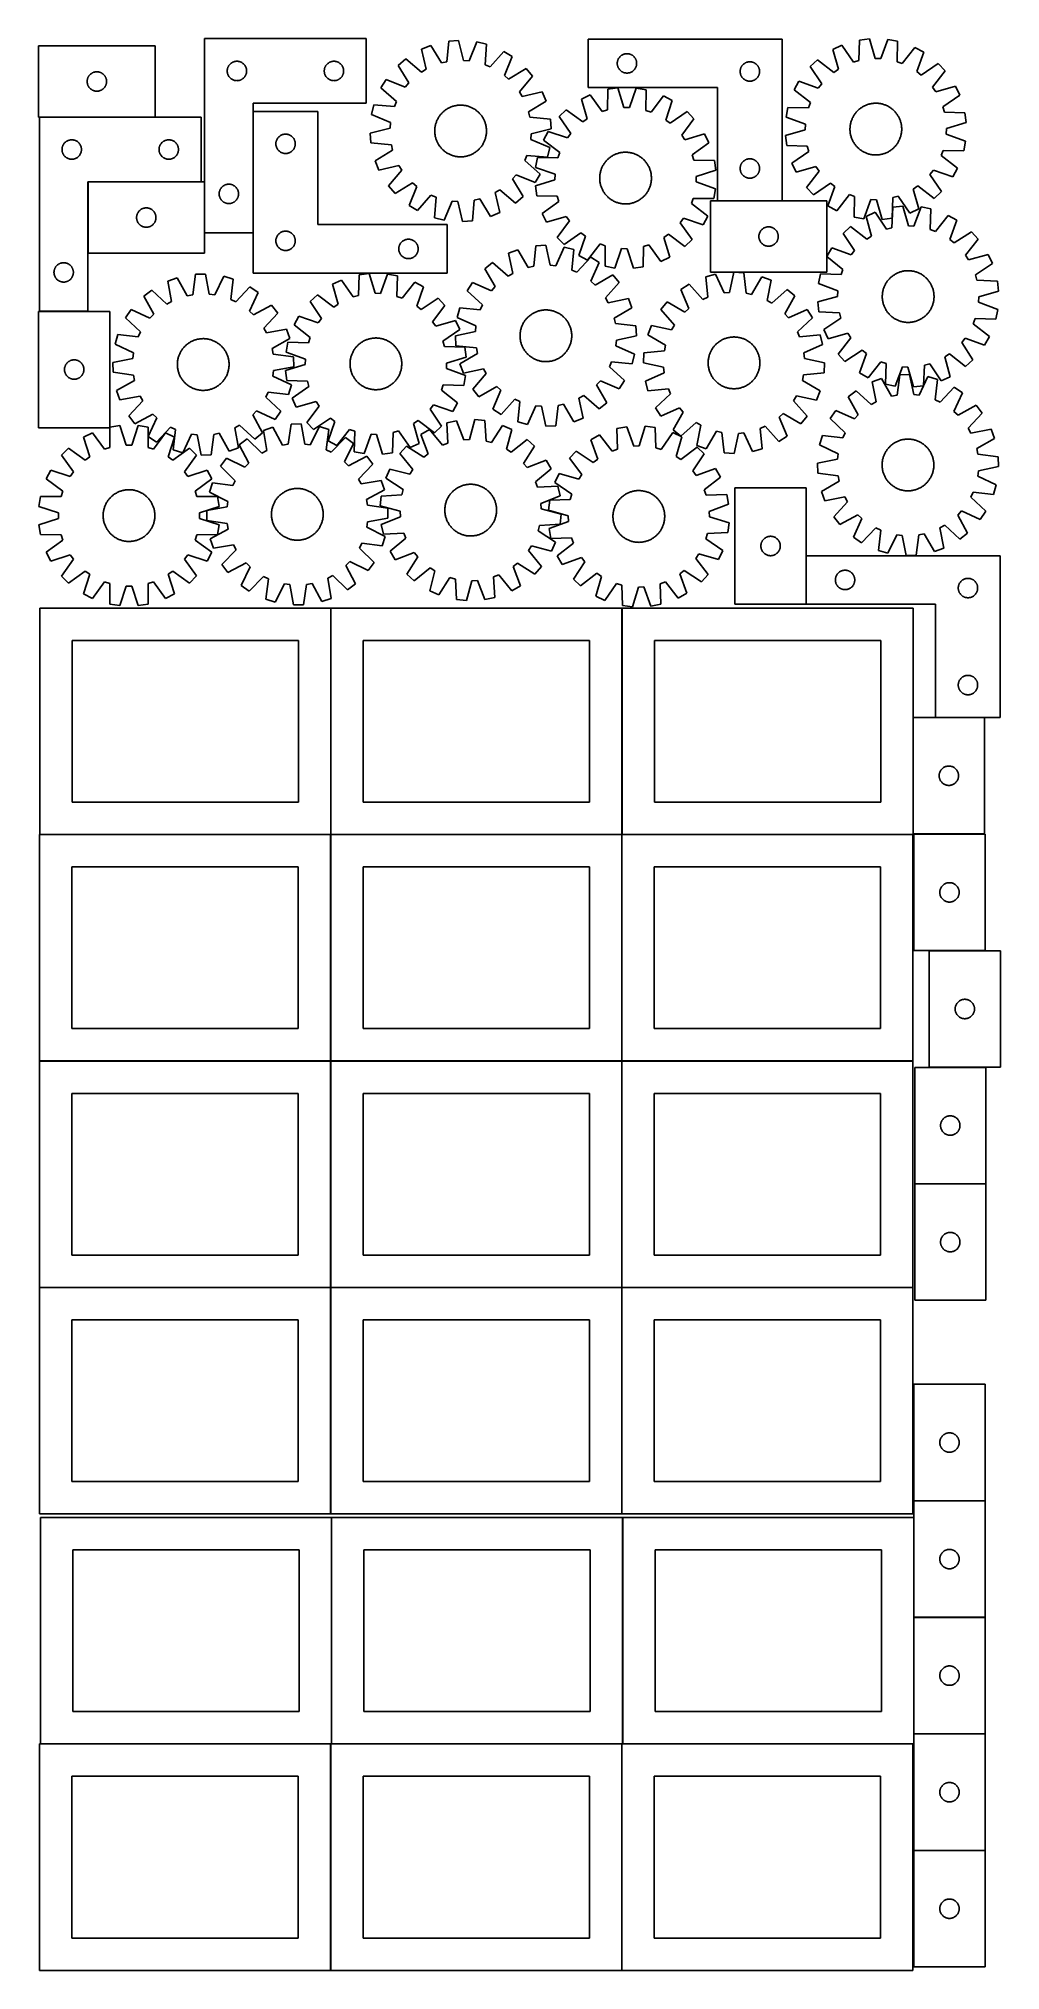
# Model space of a CAD drawing. Header units: millimetres. Extents: x 7 to 1493, y 7 to 2993.
import ezdxf

# ---------------------------------------------------------------- set-up
doc = ezdxf.new("R2010")
doc.units = ezdxf.units.MM
doc.layers.add('COMMON', color=5, linetype='CONTINUOUS', true_color=0x0000ff)
doc.layers.add('CUT', color=7, linetype='CONTINUOUS', true_color=0x000000)

msp = doc.modelspace()

# ---------------------------------------------------------------- linework, layer by layer
at = {"layer": 'COMMON'}
for p, q in [((338.239389, 2880.647767), (338.239389, 2693.242731)), ((82.839387, 2771.606206), (82.839387, 2661.606206)), ((257.739387, 2771.706207), (82.939388, 2771.706207)), ((263.039389, 2693.242731), (263.039389, 2771.606206)), ((1156.156702, 2742.392543), (1056.156702, 2742.392543)), ((82.739387, 2571.706207), (7.739387, 2571.706207)), ((1193.283699, 2118.81037), (1193.283699, 2193.798209)), ((458.354922, 1762.823825), (458.354922, 2112.823825)), ((908.554923, 1762.823825), (908.554923, 2112.823825)), ((1358.754923, 1943.598208), (1358.754923, 1763.598208)), ((1468.854924, 1943.698209), (1393.383699, 1943.698209)), ((457.849575, 1762.723825), (8.254921, 1762.723825)), ((457.949576, 1412.623824), (457.949576, 1762.623824)), ((908.049576, 1762.723825), (458.454922, 1762.723825)), ((908.149577, 1412.623824), (908.149577, 1762.623824)), ((1358.249577, 1762.723825), (908.654923, 1762.723825)), ((457.849575, 1412.523824), (7.849575, 1412.523824)), ((457.949576, 1062.423823), (457.949576, 1412.423823)), ((908.049576, 1412.523824), (458.049576, 1412.523824)), ((908.149577, 1062.423823), (908.149577, 1412.423823)), ((1358.249577, 1412.523824), (908.249577, 1412.523824)), ((1471.012425, 1402.820762), (1383.485311, 1402.820762)), ((1471.012425, 1222.620761), (1361.012425, 1222.620761)), ((7.849575, 1062.323822), (457.849575, 1062.323822)), ((457.949576, 712.223822), (457.949576, 1062.223822)), ((458.049576, 1062.323822), (908.049576, 1062.323822)), ((908.149576, 1062.223822), (908.149576, 712.223822)), ((1358.249577, 1062.323823), (908.249577, 1062.323823)), ((1469.774235, 732.523842), (1359.774235, 732.523842)), ((459.274233, 356.724781), (459.274233, 706.724781)), ((909.474234, 356.724781), (909.474234, 706.724781)), ((1359.674234, 706.724781), (1359.674234, 552.423841)), ((1359.674234, 552.22384), (1359.674234, 372.22384)), ((1359.774235, 552.32384), (1469.774235, 552.32384)), ((1359.674234, 372.023839), (1359.674234, 356.724781)), ((1469.774235, 372.12384), (1359.774235, 372.12384)), ((457.849575, 356.624781), (9.174232, 356.624781)), ((457.949576, 6.52478), (457.949576, 356.52478)), ((908.049576, 356.624781), (459.374233, 356.624781)), ((908.149577, 6.52478), (908.149577, 356.52478)), ((1358.249577, 356.624781), (909.574234, 356.624781)), ((1469.774235, 191.923839), (1359.774235, 191.923839))]:
    msp.add_line(p, q, dxfattribs=at)
at = {"layer": 'CUT'}
for p, q in [((263.139389, 2993.242731), (263.139389, 2693.242731)), ((513.139389, 2993.242731), (263.139389, 2993.242731)), ((513.139389, 2893.242731), (513.139389, 2993.242731)), ((640.491357, 2989.227961), (637.789955, 2957.578677)), ((655.831285, 2990.418403), (640.491357, 2989.227961)), ((663.383172, 2959.564818), (655.831285, 2990.418403)), ((684.279698, 2988.148237), (671.930345, 2958.882758)), ((699.236703, 2984.540117), (684.279698, 2988.148237)), ((1156.156702, 2992.492543), (856.156702, 2992.492543)), ((856.156702, 2992.492543), (856.156702, 2917.492543)), ((1156.156702, 2742.492543), (1156.156702, 2992.492543)), ((1275.665629, 2991.058978), (1274.521531, 2959.315226)), ((1290.928601, 2993.001207), (1275.665629, 2991.058978)), ((1299.986353, 2962.555652), (1290.928601, 2993.001207)), ((1319.454168, 2992.130655), (1308.556707, 2962.294099)), ((1334.570298, 2989.261307), (1319.454168, 2992.130655)), ((1333.776538, 2957.506864), (1334.570298, 2989.261307)), ((186.52484, 2982.033021), (6.52484, 2982.033021)), ((6.52484, 2982.033021), (6.52484, 2872.033021)), ((186.52484, 2872.033021), (186.52484, 2982.033021)), ((306.432982, 2956.660037), (307.13258, 2956.987484)), ((307.13258, 2956.987484), (307.848107, 2957.278483)), ((307.848107, 2957.278483), (308.577666, 2957.532261)), ((308.577666, 2957.532261), (309.319322, 2957.748147)), ((309.319322, 2957.748147), (310.071108, 2957.925566)), ((310.071108, 2957.925566), (310.83103, 2958.064049)), ((310.83103, 2958.064049), (311.597074, 2958.163229)), ((311.597074, 2958.163229), (312.367207, 2958.222842)), ((312.367207, 2958.222842), (313.139389, 2958.242731)), ((313.139389, 2958.242731), (313.91157, 2958.222842)), ((313.91157, 2958.222842), (314.681704, 2958.163229)), ((314.681704, 2958.163229), (315.447747, 2958.064049)), ((315.447747, 2958.064049), (316.20767, 2957.925566)), ((316.20767, 2957.925566), (316.959456, 2957.748147)), ((316.959456, 2957.748147), (317.701111, 2957.532261)), ((317.701111, 2957.532261), (318.43067, 2957.278483)), ((318.43067, 2957.278483), (319.146197, 2956.987484)), ((319.146197, 2956.987484), (319.845796, 2956.660037)), ((456.432982, 2956.660037), (457.13258, 2956.987484)), ((457.13258, 2956.987484), (457.848107, 2957.278483)), ((457.848107, 2957.278483), (458.577666, 2957.532261)), ((458.577666, 2957.532261), (459.319322, 2957.748147)), ((459.319322, 2957.748147), (460.071108, 2957.925566)), ((460.071108, 2957.925566), (460.83103, 2958.064049)), ((460.83103, 2958.064049), (461.597074, 2958.163229)), ((461.597074, 2958.163229), (462.367207, 2958.222842)), ((462.367207, 2958.222842), (463.139389, 2958.242731)), ((463.139389, 2958.242731), (463.91157, 2958.222842)), ((463.91157, 2958.222842), (464.681704, 2958.163229)), ((464.681704, 2958.163229), (465.447747, 2958.064049)), ((465.447747, 2958.064049), (466.20767, 2957.925566)), ((466.20767, 2957.925566), (466.959456, 2957.748147)), ((466.959456, 2957.748147), (467.701111, 2957.532261)), ((467.701111, 2957.532261), (468.43067, 2957.278483)), ((468.43067, 2957.278483), (469.146197, 2956.987484)), ((469.146197, 2956.987484), (469.845796, 2956.660037)), ((574.162898, 2961.838544), (562.45236, 2951.858872)), ((598.407786, 2941.316356), (574.162898, 2961.838544)), ((612.733789, 2982.595975), (598.512518, 2976.723498)), ((598.512518, 2976.723498), (605.723498, 2945.788461)), ((629.450343, 2955.586132), (612.733789, 2982.595975)), ((637.789955, 2957.578677), (629.450343, 2955.586132)), ((671.930345, 2958.882758), (663.383172, 2959.564818)), ((696.884692, 2952.862951), (699.236703, 2984.540117)), ((725.591231, 2973.590017), (704.802769, 2949.573053)), ((738.701218, 2965.536522), (725.591231, 2973.590017)), ((726.67554, 2936.136559), (738.701218, 2965.536522)), ((901.236204, 2956.534858), (901.335383, 2957.300902)), ((901.335383, 2957.300902), (901.473866, 2958.060824)), ((901.473866, 2958.060824), (901.651286, 2958.81261)), ((901.651286, 2958.81261), (901.867171, 2959.554266)), ((901.867171, 2959.554266), (902.120949, 2960.283825)), ((902.120949, 2960.283825), (902.411948, 2960.999352)), ((902.411948, 2960.999352), (902.739396, 2961.69895)), ((902.739396, 2961.69895), (903.102423, 2962.380764)), ((903.102423, 2962.380764), (903.500068, 2963.042986)), ((903.500068, 2963.042986), (903.931277, 2963.68386)), ((903.931277, 2963.68386), (904.394905, 2964.301686)), ((904.394905, 2964.301686), (904.889723, 2964.894825)), ((904.889723, 2964.894825), (905.414419, 2965.461706)), ((905.414419, 2965.461706), (905.967602, 2966.000824)), ((905.967602, 2966.000824), (906.547804, 2966.51075)), ((906.547804, 2966.51075), (907.153488, 2966.990132)), ((907.153488, 2966.990132), (907.783046, 2967.437699)), ((907.783046, 2967.437699), (908.43481, 2967.852263)), ((908.43481, 2967.852263), (909.107051, 2968.232725)), ((909.107051, 2968.232725), (909.797986, 2968.578077)), ((909.797986, 2968.578077), (910.505783, 2968.887403)), ((910.505783, 2968.887403), (911.228566, 2969.159882)), ((911.228566, 2969.159882), (911.964417, 2969.394792)), ((911.964417, 2969.394792), (912.711386, 2969.591509)), ((912.711386, 2969.591509), (913.46749, 2969.749513)), ((913.46749, 2969.749513), (914.230726, 2969.868384)), ((914.230726, 2969.868384), (914.99907, 2969.947806)), ((914.99907, 2969.947806), (915.770483, 2969.98757)), ((915.770483, 2969.98757), (916.54292, 2969.98757)), ((916.54292, 2969.98757), (917.314334, 2969.947806)), ((917.314334, 2969.947806), (918.082677, 2969.868384)), ((918.082677, 2969.868384), (918.845913, 2969.749513)), ((918.845913, 2969.749513), (919.602018, 2969.591509)), ((919.602018, 2969.591509), (920.348986, 2969.394792)), ((920.348986, 2969.394792), (921.084837, 2969.159882)), ((921.084837, 2969.159882), (921.80762, 2968.887403)), ((921.80762, 2968.887403), (922.515418, 2968.578077)), ((922.515418, 2968.578077), (923.206353, 2968.232725)), ((923.206353, 2968.232725), (923.878594, 2967.852263)), ((923.878594, 2967.852263), (924.530358, 2967.437699)), ((924.530358, 2967.437699), (925.159916, 2966.990132)), ((925.159916, 2966.990132), (925.765599, 2966.51075)), ((925.765599, 2966.51075), (926.345802, 2966.000824)), ((926.345802, 2966.000824), (926.898985, 2965.461706)), ((926.898985, 2965.461706), (927.423681, 2964.894825)), ((927.423681, 2964.894825), (927.918499, 2964.301686)), ((927.918499, 2964.301686), (928.382127, 2963.68386)), ((928.382127, 2963.68386), (928.813335, 2963.042986)), ((928.813335, 2963.042986), (929.21098, 2962.380764)), ((929.21098, 2962.380764), (929.574008, 2961.69895)), ((929.574008, 2961.69895), (929.901455, 2960.999352)), ((929.901455, 2960.999352), (930.192454, 2960.283825)), ((930.192454, 2960.283825), (930.446232, 2959.554266)), ((930.446232, 2959.554266), (930.662118, 2958.81261)), ((930.662118, 2958.81261), (930.839537, 2958.060824)), ((930.839537, 2958.060824), (930.97802, 2957.300902)), ((930.97802, 2957.300902), (931.0772, 2956.534858)), ((1101.228566, 2956.659882), (1101.964417, 2956.894792)), ((1101.964417, 2956.894792), (1102.711386, 2957.091509)), ((1102.711386, 2957.091509), (1103.46749, 2957.249513)), ((1103.46749, 2957.249513), (1104.230726, 2957.368384)), ((1104.230726, 2957.368384), (1104.99907, 2957.447806)), ((1104.99907, 2957.447806), (1105.770483, 2957.48757)), ((1105.770483, 2957.48757), (1106.54292, 2957.48757)), ((1106.54292, 2957.48757), (1107.314334, 2957.447806)), ((1107.314334, 2957.447806), (1108.082677, 2957.368384)), ((1108.082677, 2957.368384), (1108.845913, 2957.249513)), ((1108.845913, 2957.249513), (1109.602018, 2957.091509)), ((1109.602018, 2957.091509), (1110.348986, 2956.894792)), ((1110.348986, 2956.894792), (1111.084837, 2956.659882)), ((1210.762055, 2960.445734), (1199.555666, 2949.903089)), ((1235.98538, 2941.138776), (1210.762055, 2960.445734)), ((1248.267188, 2983.072038), (1234.351421, 2976.50835)), ((1234.351421, 2976.50835), (1243.072678, 2945.964703)), ((1266.289817, 2956.915593), (1248.267188, 2983.072038)), ((1274.521531, 2959.315226), (1266.289817, 2956.915593)), ((1308.556707, 2962.294099), (1299.986353, 2962.555652)), ((1341.846604, 2954.609727), (1333.776538, 2957.506864)), ((1361.430708, 2979.618478), (1341.846604, 2954.609727)), ((1374.920325, 2972.218425), (1361.430708, 2979.618478)), ((1364.352752, 2942.26344), (1374.920325, 2972.218425)), ((81.52484, 2927.033021), (81.544729, 2927.805202)), ((81.544729, 2926.26084), (81.52484, 2927.033021)), ((81.544729, 2927.805202), (81.604342, 2928.575336)), ((81.604342, 2928.575336), (81.703522, 2929.34138)), ((81.703522, 2929.34138), (81.842005, 2930.101302)), ((81.842005, 2930.101302), (82.019424, 2930.853088)), ((82.019424, 2930.853088), (82.235309, 2931.594743)), ((82.235309, 2931.594743), (82.489088, 2932.324302)), ((82.489088, 2932.324302), (82.780086, 2933.03983)), ((82.780086, 2933.03983), (83.107534, 2933.739428)), ((83.107534, 2933.739428), (83.470561, 2934.421242)), ((83.470561, 2934.421242), (83.868207, 2935.083464)), ((83.868207, 2935.083464), (84.299415, 2935.724337)), ((84.299415, 2935.724337), (84.763043, 2936.342163)), ((84.763043, 2936.342163), (85.257861, 2936.935303)), ((85.257861, 2936.935303), (85.782557, 2937.502183)), ((85.782557, 2937.502183), (86.33574, 2938.041301)), ((86.33574, 2938.041301), (86.915942, 2938.551228)), ((86.915942, 2938.551228), (87.521626, 2939.03061)), ((87.521626, 2939.03061), (88.151184, 2939.478176)), ((88.151184, 2939.478176), (88.802948, 2939.89274)), ((88.802948, 2939.89274), (89.475189, 2940.273203)), ((89.475189, 2940.273203), (90.166124, 2940.618555)), ((90.166124, 2940.618555), (90.873922, 2940.92788)), ((90.873922, 2940.92788), (91.596704, 2941.200359)), ((91.596704, 2941.200359), (92.332555, 2941.435269)), ((92.332555, 2941.435269), (93.079524, 2941.631987)), ((93.079524, 2941.631987), (93.835629, 2941.78999)), ((93.835629, 2941.78999), (94.598865, 2941.908861)), ((94.598865, 2941.908861), (95.367208, 2941.988284)), ((95.367208, 2941.988284), (96.138621, 2942.028048)), ((96.138621, 2942.028048), (96.911059, 2942.028048)), ((96.911059, 2942.028048), (97.682472, 2941.988284)), ((97.682472, 2941.988284), (98.450815, 2941.908861)), ((98.450815, 2941.908861), (99.214051, 2941.78999)), ((99.214051, 2941.78999), (99.970156, 2941.631987)), ((99.970156, 2941.631987), (100.717125, 2941.435269)), ((100.717125, 2941.435269), (101.452976, 2941.200359)), ((101.452976, 2941.200359), (102.175758, 2940.92788)), ((102.175758, 2940.92788), (102.883556, 2940.618555)), ((102.883556, 2940.618555), (103.574491, 2940.273203)), ((103.574491, 2940.273203), (104.246732, 2939.89274)), ((104.246732, 2939.89274), (104.898496, 2939.478176)), ((104.898496, 2939.478176), (105.528054, 2939.03061)), ((105.528054, 2939.03061), (106.133738, 2938.551228)), ((106.133738, 2938.551228), (106.71394, 2938.041301)), ((106.71394, 2938.041301), (107.267123, 2937.502183)), ((107.267123, 2937.502183), (107.791819, 2936.935303)), ((107.791819, 2936.935303), (108.286637, 2936.342163)), ((108.286637, 2936.342163), (108.750265, 2935.724337)), ((108.750265, 2935.724337), (109.181473, 2935.083464)), ((109.181473, 2935.083464), (109.579119, 2934.421242)), ((109.579119, 2934.421242), (109.942146, 2933.739428)), ((109.942146, 2933.739428), (110.269594, 2933.03983)), ((110.269594, 2933.03983), (110.560592, 2932.324302)), ((110.560592, 2932.324302), (110.814371, 2931.594743)), ((110.814371, 2931.594743), (111.030256, 2930.853088)), ((111.030256, 2930.853088), (111.207675, 2930.101302)), ((111.207675, 2930.101302), (111.346158, 2929.34138)), ((111.346158, 2929.34138), (111.445338, 2928.575336)), ((111.445338, 2928.575336), (111.504951, 2927.805202)), ((111.504951, 2927.805202), (111.52484, 2927.033021)), ((111.52484, 2927.033021), (111.504951, 2926.26084)), ((298.144362, 2943.628949), (298.184126, 2944.400363)), ((298.144362, 2942.856512), (298.144362, 2943.628949)), ((298.184126, 2942.085099), (298.144362, 2942.856512)), ((298.184126, 2944.400363), (298.263549, 2945.168706)), ((298.263549, 2941.316755), (298.184126, 2942.085099)), ((298.263549, 2945.168706), (298.382419, 2945.931942)), ((298.382419, 2940.553519), (298.263549, 2941.316755)), ((298.382419, 2945.931942), (298.540423, 2946.688047)), ((298.540423, 2939.797415), (298.382419, 2940.553519)), ((298.540423, 2946.688047), (298.737141, 2947.435015)), ((298.737141, 2939.050446), (298.540423, 2939.797415)), ((298.737141, 2947.435015), (298.97205, 2948.170866)), ((298.97205, 2938.314595), (298.737141, 2939.050446)), ((298.97205, 2948.170866), (299.244529, 2948.893649)), ((299.244529, 2937.591812), (298.97205, 2938.314595)), ((299.244529, 2948.893649), (299.553855, 2949.601447)), ((299.553855, 2936.884015), (299.244529, 2937.591812)), ((299.553855, 2949.601447), (299.899207, 2950.292382)), ((299.899207, 2936.19308), (299.553855, 2936.884015)), ((299.899207, 2950.292382), (300.279669, 2950.964623)), ((300.279669, 2935.520839), (299.899207, 2936.19308)), ((300.279669, 2950.964623), (300.694233, 2951.616387)), ((300.694233, 2934.869075), (300.279669, 2935.520839)), ((300.694233, 2951.616387), (301.1418, 2952.245945)), ((301.1418, 2934.239517), (300.694233, 2934.869075)), ((301.1418, 2952.245945), (301.621182, 2952.851628)), ((301.621182, 2933.633833), (301.1418, 2934.239517)), ((301.621182, 2952.851628), (302.131108, 2953.431831)), ((302.131108, 2933.053631), (301.621182, 2933.633833)), ((302.131108, 2953.431831), (302.670226, 2953.985014)), ((302.670226, 2932.500448), (302.131108, 2933.053631)), ((302.670226, 2953.985014), (303.237107, 2954.50971)), ((303.237107, 2931.975752), (302.670226, 2932.500448)), ((303.237107, 2954.50971), (303.830246, 2955.004528)), ((303.830246, 2931.480934), (303.237107, 2931.975752)), ((303.830246, 2955.004528), (304.448072, 2955.468156)), ((304.448072, 2931.017306), (303.830246, 2931.480934)), ((304.448072, 2955.468156), (305.088946, 2955.899364)), ((305.088946, 2930.586097), (304.448072, 2931.017306)), ((305.088946, 2955.899364), (305.751168, 2956.297009)), ((305.751168, 2930.188452), (305.088946, 2930.586097)), ((305.751168, 2956.297009), (306.432982, 2956.660037)), ((306.432982, 2929.825425), (305.751168, 2930.188452)), ((307.13258, 2929.497977), (306.432982, 2929.825425)), ((307.848107, 2929.206978), (307.13258, 2929.497977)), ((308.577666, 2928.9532), (307.848107, 2929.206978)), ((309.319322, 2928.737315), (308.577666, 2928.9532)), ((310.071108, 2928.559895), (309.319322, 2928.737315)), ((310.83103, 2928.421412), (310.071108, 2928.559895)), ((311.597074, 2928.322233), (310.83103, 2928.421412)), ((312.367207, 2928.262619), (311.597074, 2928.322233)), ((313.139389, 2928.242731), (312.367207, 2928.262619)), ((313.91157, 2928.262619), (313.139389, 2928.242731)), ((314.681704, 2928.322233), (313.91157, 2928.262619)), ((315.447747, 2928.421412), (314.681704, 2928.322233)), ((316.20767, 2928.559895), (315.447747, 2928.421412)), ((316.959456, 2928.737315), (316.20767, 2928.559895)), ((317.701111, 2928.9532), (316.959456, 2928.737315)), ((318.43067, 2929.206978), (317.701111, 2928.9532)), ((319.146197, 2929.497977), (318.43067, 2929.206978)), ((319.845796, 2929.825425), (319.146197, 2929.497977)), ((319.845796, 2956.660037), (320.52761, 2956.297009)), ((320.52761, 2930.188452), (319.845796, 2929.825425)), ((320.52761, 2956.297009), (321.189832, 2955.899364)), ((321.189832, 2930.586097), (320.52761, 2930.188452)), ((321.189832, 2955.899364), (321.830705, 2955.468156)), ((321.830705, 2931.017306), (321.189832, 2930.586097)), ((321.830705, 2955.468156), (322.448531, 2955.004528)), ((322.448531, 2931.480934), (321.830705, 2931.017306)), ((322.448531, 2955.004528), (323.041671, 2954.50971)), ((323.041671, 2931.975752), (322.448531, 2931.480934)), ((323.041671, 2954.50971), (323.608551, 2953.985014)), ((323.608551, 2932.500448), (323.041671, 2931.975752)), ((323.608551, 2953.985014), (324.147669, 2953.431831)), ((324.147669, 2933.053631), (323.608551, 2932.500448)), ((324.147669, 2953.431831), (324.657595, 2952.851628)), ((324.657595, 2933.633833), (324.147669, 2933.053631)), ((324.657595, 2952.851628), (325.136977, 2952.245945)), ((325.136977, 2934.239517), (324.657595, 2933.633833)), ((325.136977, 2952.245945), (325.584544, 2951.616387)), ((325.584544, 2934.869075), (325.136977, 2934.239517)), ((325.584544, 2951.616387), (325.999108, 2950.964623)), ((325.999108, 2935.520839), (325.584544, 2934.869075)), ((325.999108, 2950.964623), (326.379571, 2950.292382)), ((326.379571, 2936.19308), (325.999108, 2935.520839)), ((326.379571, 2950.292382), (326.724923, 2949.601447)), ((326.724923, 2936.884015), (326.379571, 2936.19308)), ((326.724923, 2949.601447), (327.034248, 2948.893649)), ((327.034248, 2937.591812), (326.724923, 2936.884015)), ((327.034248, 2948.893649), (327.306727, 2948.170866)), ((327.306727, 2938.314595), (327.034248, 2937.591812)), ((327.306727, 2948.170866), (327.541637, 2947.435015)), ((327.541637, 2939.050446), (327.306727, 2938.314595)), ((327.541637, 2947.435015), (327.738354, 2946.688047)), ((327.738354, 2939.797415), (327.541637, 2939.050446)), ((327.738354, 2946.688047), (327.896358, 2945.931942)), ((327.896358, 2940.553519), (327.738354, 2939.797415)), ((327.896358, 2945.931942), (328.015229, 2945.168706)), ((328.015229, 2941.316755), (327.896358, 2940.553519)), ((328.015229, 2945.168706), (328.094652, 2944.400363)), ((328.094652, 2942.085099), (328.015229, 2941.316755)), ((328.094652, 2944.400363), (328.134416, 2943.628949)), ((328.134416, 2942.856512), (328.094652, 2942.085099)), ((328.134416, 2943.628949), (328.134416, 2942.856512)), ((448.144362, 2943.628949), (448.184126, 2944.400363)), ((448.144362, 2942.856512), (448.144362, 2943.628949)), ((448.184126, 2942.085099), (448.144362, 2942.856512)), ((448.184126, 2944.400363), (448.263549, 2945.168706)), ((448.263549, 2941.316755), (448.184126, 2942.085099)), ((448.263549, 2945.168706), (448.382419, 2945.931942)), ((448.382419, 2940.553519), (448.263549, 2941.316755)), ((448.382419, 2945.931942), (448.540423, 2946.688047)), ((448.540423, 2939.797415), (448.382419, 2940.553519)), ((448.540423, 2946.688047), (448.737141, 2947.435015)), ((448.737141, 2939.050446), (448.540423, 2939.797415)), ((448.737141, 2947.435015), (448.97205, 2948.170866)), ((448.97205, 2938.314595), (448.737141, 2939.050446)), ((448.97205, 2948.170866), (449.244529, 2948.893649)), ((449.244529, 2937.591812), (448.97205, 2938.314595)), ((449.244529, 2948.893649), (449.553855, 2949.601447)), ((449.553855, 2936.884015), (449.244529, 2937.591812)), ((449.553855, 2949.601447), (449.899207, 2950.292382)), ((449.899207, 2936.19308), (449.553855, 2936.884015)), ((449.899207, 2950.292382), (450.279669, 2950.964623)), ((450.279669, 2935.520839), (449.899207, 2936.19308)), ((450.279669, 2950.964623), (450.694233, 2951.616387)), ((450.694233, 2934.869075), (450.279669, 2935.520839)), ((450.694233, 2951.616387), (451.1418, 2952.245945)), ((451.1418, 2934.239517), (450.694233, 2934.869075)), ((451.1418, 2952.245945), (451.621182, 2952.851628)), ((451.621182, 2933.633833), (451.1418, 2934.239517)), ((451.621182, 2952.851628), (452.131108, 2953.431831)), ((452.131108, 2933.053631), (451.621182, 2933.633833)), ((452.131108, 2953.431831), (452.670226, 2953.985014)), ((452.670226, 2932.500448), (452.131108, 2933.053631)), ((452.670226, 2953.985014), (453.237107, 2954.50971)), ((453.237107, 2931.975752), (452.670226, 2932.500448)), ((453.237107, 2954.50971), (453.830246, 2955.004528)), ((453.830246, 2931.480934), (453.237107, 2931.975752)), ((453.830246, 2955.004528), (454.448072, 2955.468156)), ((454.448072, 2931.017306), (453.830246, 2931.480934)), ((454.448072, 2955.468156), (455.088946, 2955.899364)), ((455.088946, 2930.586097), (454.448072, 2931.017306)), ((455.088946, 2955.899364), (455.751168, 2956.297009)), ((455.751168, 2930.188452), (455.088946, 2930.586097)), ((455.751168, 2956.297009), (456.432982, 2956.660037)), ((456.432982, 2929.825425), (455.751168, 2930.188452)), ((457.13258, 2929.497977), (456.432982, 2929.825425)), ((457.848107, 2929.206978), (457.13258, 2929.497977)), ((458.577666, 2928.9532), (457.848107, 2929.206978)), ((459.319322, 2928.737315), (458.577666, 2928.9532)), ((460.071108, 2928.559895), (459.319322, 2928.737315)), ((460.83103, 2928.421412), (460.071108, 2928.559895)), ((461.597074, 2928.322233), (460.83103, 2928.421412)), ((462.367207, 2928.262619), (461.597074, 2928.322233)), ((463.139389, 2928.242731), (462.367207, 2928.262619)), ((463.91157, 2928.262619), (463.139389, 2928.242731)), ((464.681704, 2928.322233), (463.91157, 2928.262619)), ((465.447747, 2928.421412), (464.681704, 2928.322233)), ((466.20767, 2928.559895), (465.447747, 2928.421412)), ((466.959456, 2928.737315), (466.20767, 2928.559895)), ((467.701111, 2928.9532), (466.959456, 2928.737315)), ((468.43067, 2929.206978), (467.701111, 2928.9532)), ((469.146197, 2929.497977), (468.43067, 2929.206978)), ((469.845796, 2929.825425), (469.146197, 2929.497977)), ((469.845796, 2956.660037), (470.52761, 2956.297009)), ((470.52761, 2930.188452), (469.845796, 2929.825425)), ((470.52761, 2956.297009), (471.189832, 2955.899364)), ((471.189832, 2930.586097), (470.52761, 2930.188452)), ((471.189832, 2955.899364), (471.830705, 2955.468156)), ((471.830705, 2931.017306), (471.189832, 2930.586097)), ((471.830705, 2955.468156), (472.448531, 2955.004528)), ((472.448531, 2931.480934), (471.830705, 2931.017306)), ((472.448531, 2955.004528), (473.041671, 2954.50971)), ((473.041671, 2931.975752), (472.448531, 2931.480934)), ((473.041671, 2954.50971), (473.608551, 2953.985014)), ((473.608551, 2932.500448), (473.041671, 2931.975752)), ((473.608551, 2953.985014), (474.147669, 2953.431831)), ((474.147669, 2933.053631), (473.608551, 2932.500448)), ((474.147669, 2953.431831), (474.657595, 2952.851628)), ((474.657595, 2933.633833), (474.147669, 2933.053631)), ((474.657595, 2952.851628), (475.136977, 2952.245945)), ((475.136977, 2934.239517), (474.657595, 2933.633833)), ((475.136977, 2952.245945), (475.584544, 2951.616387)), ((475.584544, 2934.869075), (475.136977, 2934.239517)), ((475.584544, 2951.616387), (475.999108, 2950.964623)), ((475.999108, 2935.520839), (475.584544, 2934.869075)), ((475.999108, 2950.964623), (476.379571, 2950.292382)), ((476.379571, 2936.19308), (475.999108, 2935.520839)), ((476.379571, 2950.292382), (476.724923, 2949.601447)), ((476.724923, 2936.884015), (476.379571, 2936.19308)), ((476.724923, 2949.601447), (477.034248, 2948.893649)), ((477.034248, 2937.591812), (476.724923, 2936.884015)), ((477.034248, 2948.893649), (477.306727, 2948.170866)), ((477.306727, 2938.314595), (477.034248, 2937.591812)), ((477.306727, 2948.170866), (477.541637, 2947.435015)), ((477.541637, 2939.050446), (477.306727, 2938.314595)), ((477.541637, 2947.435015), (477.738354, 2946.688047)), ((477.738354, 2939.797415), (477.541637, 2939.050446)), ((477.738354, 2946.688047), (477.896358, 2945.931942)), ((477.896358, 2940.553519), (477.738354, 2939.797415)), ((477.896358, 2945.931942), (478.015229, 2945.168706)), ((478.015229, 2941.316755), (477.896358, 2940.553519)), ((478.015229, 2945.168706), (478.094652, 2944.400363)), ((478.094652, 2942.085099), (478.015229, 2941.316755)), ((478.094652, 2944.400363), (478.134416, 2943.628949)), ((478.134416, 2942.856512), (478.094652, 2942.085099)), ((478.134416, 2943.628949), (478.134416, 2942.856512)), ((543.8942, 2930.177994), (535.840705, 2917.068007)), ((573.294163, 2918.152316), (543.8942, 2930.177994)), ((562.45236, 2951.858872), (578.869863, 2924.666219)), ((605.723498, 2945.788461), (598.407786, 2941.316356)), ((704.802769, 2949.573053), (696.884692, 2952.862951)), ((733.189444, 2930.560859), (726.67554, 2936.136559)), ((760.382097, 2946.978361), (733.189444, 2930.560859)), ((749.839581, 2911.022936), (770.361769, 2935.267823)), ((770.361769, 2935.267823), (760.382097, 2946.978361)), ((901.156702, 2954.992543), (901.17659, 2955.764725)), ((901.17659, 2954.220362), (901.156702, 2954.992543)), ((901.17659, 2955.764725), (901.236204, 2956.534858)), ((901.236204, 2953.450228), (901.17659, 2954.220362)), ((901.335383, 2952.684185), (901.236204, 2953.450228)), ((901.473866, 2951.924262), (901.335383, 2952.684185)), ((901.651286, 2951.172477), (901.473866, 2951.924262)), ((901.867171, 2950.430821), (901.651286, 2951.172477)), ((902.120949, 2949.701262), (901.867171, 2950.430821)), ((902.411948, 2948.985735), (902.120949, 2949.701262)), ((902.739396, 2948.286137), (902.411948, 2948.985735)), ((903.102423, 2947.604322), (902.739396, 2948.286137)), ((903.500068, 2946.942101), (903.102423, 2947.604322)), ((903.931277, 2946.301227), (903.500068, 2946.942101)), ((904.394905, 2945.683401), (903.931277, 2946.301227)), ((904.889723, 2945.090262), (904.394905, 2945.683401)), ((905.414419, 2944.523381), (904.889723, 2945.090262)), ((905.967602, 2943.984263), (905.414419, 2944.523381)), ((906.547804, 2943.474337), (905.967602, 2943.984263)), ((907.153488, 2942.994955), (906.547804, 2943.474337)), ((907.783046, 2942.547388), (907.153488, 2942.994955)), ((908.43481, 2942.132824), (907.783046, 2942.547388)), ((909.107051, 2941.752361), (908.43481, 2942.132824)), ((909.797986, 2941.407009), (909.107051, 2941.752361)), ((910.505783, 2941.097684), (909.797986, 2941.407009)), ((911.228566, 2940.825205), (910.505783, 2941.097684)), ((911.964417, 2940.590295), (911.228566, 2940.825205)), ((912.711386, 2940.393578), (911.964417, 2940.590295)), ((913.46749, 2940.235574), (912.711386, 2940.393578)), ((914.230726, 2940.116703), (913.46749, 2940.235574)), ((914.99907, 2940.037281), (914.230726, 2940.116703)), ((915.770483, 2939.997516), (914.99907, 2940.037281)), ((916.54292, 2939.997516), (915.770483, 2939.997516)), ((917.314334, 2940.037281), (916.54292, 2939.997516)), ((918.082677, 2940.116703), (917.314334, 2940.037281)), ((918.845913, 2940.235574), (918.082677, 2940.116703)), ((919.602018, 2940.393578), (918.845913, 2940.235574)), ((920.348986, 2940.590295), (919.602018, 2940.393578)), ((921.084837, 2940.825205), (920.348986, 2940.590295)), ((921.80762, 2941.097684), (921.084837, 2940.825205)), ((922.515418, 2941.407009), (921.80762, 2941.097684)), ((923.206353, 2941.752361), (922.515418, 2941.407009)), ((923.878594, 2942.132824), (923.206353, 2941.752361)), ((924.530358, 2942.547388), (923.878594, 2942.132824)), ((925.159916, 2942.994955), (924.530358, 2942.547388)), ((925.765599, 2943.474337), (925.159916, 2942.994955)), ((926.345802, 2943.984263), (925.765599, 2943.474337)), ((926.898985, 2944.523381), (926.345802, 2943.984263)), ((927.423681, 2945.090262), (926.898985, 2944.523381)), ((927.918499, 2945.683401), (927.423681, 2945.090262)), ((928.382127, 2946.301227), (927.918499, 2945.683401)), ((928.813335, 2946.942101), (928.382127, 2946.301227)), ((929.21098, 2947.604322), (928.813335, 2946.942101)), ((929.574008, 2948.286137), (929.21098, 2947.604322)), ((929.901455, 2948.985735), (929.574008, 2948.286137)), ((930.192454, 2949.701262), (929.901455, 2948.985735)), ((930.446232, 2950.430821), (930.192454, 2949.701262)), ((930.662118, 2951.172477), (930.446232, 2950.430821)), ((930.839537, 2951.924262), (930.662118, 2951.172477)), ((930.97802, 2952.684185), (930.839537, 2951.924262)), ((931.0772, 2953.450228), (930.97802, 2952.684185)), ((931.0772, 2956.534858), (931.136813, 2955.764725)), ((931.136813, 2954.220362), (931.0772, 2953.450228)), ((931.136813, 2955.764725), (931.156702, 2954.992543)), ((931.156702, 2954.992543), (931.136813, 2954.220362)), ((1091.156702, 2942.492543), (1091.17659, 2943.264725)), ((1091.17659, 2941.720362), (1091.156702, 2942.492543)), ((1091.17659, 2943.264725), (1091.236204, 2944.034858)), ((1091.236204, 2940.950228), (1091.17659, 2941.720362)), ((1091.236204, 2944.034858), (1091.335383, 2944.800902)), ((1091.335383, 2940.184185), (1091.236204, 2940.950228)), ((1091.335383, 2944.800902), (1091.473866, 2945.560824)), ((1091.473866, 2939.424262), (1091.335383, 2940.184185)), ((1091.473866, 2945.560824), (1091.651286, 2946.31261)), ((1091.651286, 2938.672477), (1091.473866, 2939.424262)), ((1091.651286, 2946.31261), (1091.867171, 2947.054266)), ((1091.867171, 2937.930821), (1091.651286, 2938.672477)), ((1091.867171, 2947.054266), (1092.120949, 2947.783825)), ((1092.120949, 2937.201262), (1091.867171, 2937.930821)), ((1092.120949, 2947.783825), (1092.411948, 2948.499352)), ((1092.411948, 2936.485735), (1092.120949, 2937.201262)), ((1092.411948, 2948.499352), (1092.739396, 2949.19895)), ((1092.739396, 2935.786137), (1092.411948, 2936.485735)), ((1092.739396, 2949.19895), (1093.102423, 2949.880764)), ((1093.102423, 2935.104322), (1092.739396, 2935.786137)), ((1093.102423, 2949.880764), (1093.500068, 2950.542986)), ((1093.500068, 2934.442101), (1093.102423, 2935.104322)), ((1093.500068, 2950.542986), (1093.931277, 2951.18386)), ((1093.931277, 2933.801227), (1093.500068, 2934.442101)), ((1093.931277, 2951.18386), (1094.394905, 2951.801686)), ((1094.394905, 2933.183401), (1093.931277, 2933.801227)), ((1094.394905, 2951.801686), (1094.889723, 2952.394825)), ((1094.889723, 2932.590262), (1094.394905, 2933.183401)), ((1094.889723, 2952.394825), (1095.414419, 2952.961706)), ((1095.414419, 2932.023381), (1094.889723, 2932.590262)), ((1095.414419, 2952.961706), (1095.967602, 2953.500824)), ((1095.967602, 2931.484263), (1095.414419, 2932.023381)), ((1095.967602, 2953.500824), (1096.547804, 2954.01075)), ((1096.547804, 2930.974337), (1095.967602, 2931.484263)), ((1096.547804, 2954.01075), (1097.153488, 2954.490132)), ((1097.153488, 2930.494955), (1096.547804, 2930.974337)), ((1097.153488, 2954.490132), (1097.783046, 2954.937699)), ((1097.783046, 2930.047388), (1097.153488, 2930.494955)), ((1097.783046, 2954.937699), (1098.43481, 2955.352263)), ((1098.43481, 2929.632824), (1097.783046, 2930.047388)), ((1098.43481, 2955.352263), (1099.107051, 2955.732725)), ((1099.107051, 2929.252361), (1098.43481, 2929.632824)), ((1099.107051, 2955.732725), (1099.797986, 2956.078077)), ((1099.797986, 2928.907009), (1099.107051, 2929.252361)), ((1099.797986, 2956.078077), (1100.505783, 2956.387403)), ((1100.505783, 2928.597684), (1099.797986, 2928.907009)), ((1100.505783, 2956.387403), (1101.228566, 2956.659882)), ((1101.228566, 2928.325205), (1100.505783, 2928.597684)), ((1101.964417, 2928.090295), (1101.228566, 2928.325205)), ((1102.711386, 2927.893578), (1101.964417, 2928.090295)), ((1103.46749, 2927.735574), (1102.711386, 2927.893578)), ((1104.230726, 2927.616703), (1103.46749, 2927.735574)), ((1104.99907, 2927.537281), (1104.230726, 2927.616703)), ((1105.770483, 2927.497516), (1104.99907, 2927.537281)), ((1106.54292, 2927.497516), (1105.770483, 2927.497516)), ((1107.314334, 2927.537281), (1106.54292, 2927.497516)), ((1108.082677, 2927.616703), (1107.314334, 2927.537281)), ((1108.845913, 2927.735574), (1108.082677, 2927.616703)), ((1109.602018, 2927.893578), (1108.845913, 2927.735574)), ((1110.348986, 2928.090295), (1109.602018, 2927.893578)), ((1111.084837, 2928.325205), (1110.348986, 2928.090295)), ((1111.084837, 2956.659882), (1111.80762, 2956.387403)), ((1111.80762, 2928.597684), (1111.084837, 2928.325205)), ((1111.80762, 2956.387403), (1112.515418, 2956.078077)), ((1112.515418, 2928.907009), (1111.80762, 2928.597684)), ((1112.515418, 2956.078077), (1113.206353, 2955.732725)), ((1113.206353, 2929.252361), (1112.515418, 2928.907009)), ((1113.206353, 2955.732725), (1113.878594, 2955.352263)), ((1113.878594, 2929.632824), (1113.206353, 2929.252361)), ((1113.878594, 2955.352263), (1114.530358, 2954.937699)), ((1114.530358, 2930.047388), (1113.878594, 2929.632824)), ((1114.530358, 2954.937699), (1115.159916, 2954.490132)), ((1115.159916, 2930.494955), (1114.530358, 2930.047388)), ((1115.159916, 2954.490132), (1115.765599, 2954.01075)), ((1115.765599, 2930.974337), (1115.159916, 2930.494955)), ((1115.765599, 2954.01075), (1116.345802, 2953.500824)), ((1116.345802, 2931.484263), (1115.765599, 2930.974337)), ((1116.345802, 2953.500824), (1116.898985, 2952.961706)), ((1116.898985, 2932.023381), (1116.345802, 2931.484263)), ((1116.898985, 2952.961706), (1117.423681, 2952.394825)), ((1117.423681, 2932.590262), (1116.898985, 2932.023381)), ((1117.423681, 2952.394825), (1117.918499, 2951.801686)), ((1117.918499, 2933.183401), (1117.423681, 2932.590262)), ((1117.918499, 2951.801686), (1118.382127, 2951.18386)), ((1118.382127, 2933.801227), (1117.918499, 2933.183401)), ((1118.382127, 2951.18386), (1118.813335, 2950.542986)), ((1118.813335, 2934.442101), (1118.382127, 2933.801227)), ((1118.813335, 2950.542986), (1119.21098, 2949.880764)), ((1119.21098, 2935.104322), (1118.813335, 2934.442101)), ((1119.21098, 2949.880764), (1119.574008, 2949.19895)), ((1119.574008, 2935.786137), (1119.21098, 2935.104322)), ((1119.574008, 2949.19895), (1119.901455, 2948.499352)), ((1119.901455, 2936.485735), (1119.574008, 2935.786137)), ((1119.901455, 2948.499352), (1120.192454, 2947.783825)), ((1120.192454, 2937.201262), (1119.901455, 2936.485735)), ((1120.192454, 2947.783825), (1120.446232, 2947.054266)), ((1120.446232, 2937.930821), (1120.192454, 2937.201262)), ((1120.446232, 2947.054266), (1120.662118, 2946.31261)), ((1120.662118, 2938.672477), (1120.446232, 2937.930821)), ((1120.662118, 2946.31261), (1120.839537, 2945.560824)), ((1120.839537, 2939.424262), (1120.662118, 2938.672477)), ((1120.839537, 2945.560824), (1120.97802, 2944.800902)), ((1120.97802, 2940.184185), (1120.839537, 2939.424262)), ((1120.97802, 2944.800902), (1121.0772, 2944.034858)), ((1121.0772, 2940.950228), (1120.97802, 2940.184185)), ((1121.0772, 2944.034858), (1121.136813, 2943.264725)), ((1121.136813, 2941.720362), (1121.0772, 2940.950228)), ((1121.136813, 2943.264725), (1121.156702, 2942.492543)), ((1121.156702, 2942.492543), (1121.136813, 2941.720362)), ((1182.084467, 2927.337118), (1174.684414, 2913.847501)), ((1212.039452, 2916.769545), (1182.084467, 2927.337118)), ((1199.555666, 2949.903089), (1217.28858, 2923.54937)), ((1243.072678, 2945.964703), (1235.98538, 2941.138776)), ((1371.132577, 2937.014312), (1364.352752, 2942.26344)), ((1397.486296, 2954.747226), (1371.132577, 2937.014312)), ((1388.721983, 2918.317512), (1408.028942, 2943.540837)), ((1408.028942, 2943.540837), (1397.486296, 2954.747226)), ((81.604342, 2925.490706), (81.544729, 2926.26084)), ((81.703522, 2924.724662), (81.604342, 2925.490706)), ((81.842005, 2923.96474), (81.703522, 2924.724662)), ((82.019424, 2923.212954), (81.842005, 2923.96474)), ((82.235309, 2922.471298), (82.019424, 2923.212954)), ((82.489088, 2921.74174), (82.235309, 2922.471298)), ((82.780086, 2921.026212), (82.489088, 2921.74174)), ((83.107534, 2920.326614), (82.780086, 2921.026212)), ((83.470561, 2919.6448), (83.107534, 2920.326614)), ((83.868207, 2918.982578), (83.470561, 2919.6448)), ((84.299415, 2918.341704), (83.868207, 2918.982578)), ((84.763043, 2917.723879), (84.299415, 2918.341704)), ((85.257861, 2917.130739), (84.763043, 2917.723879)), ((85.782557, 2916.563859), (85.257861, 2917.130739)), ((86.33574, 2916.02474), (85.782557, 2916.563859)), ((86.915942, 2915.514814), (86.33574, 2916.02474)), ((87.521626, 2915.035432), (86.915942, 2915.514814)), ((88.151184, 2914.587866), (87.521626, 2915.035432)), ((88.802948, 2914.173302), (88.151184, 2914.587866)), ((89.475189, 2913.792839), (88.802948, 2914.173302)), ((90.166124, 2913.447487), (89.475189, 2913.792839)), ((90.873922, 2913.138161), (90.166124, 2913.447487)), ((91.596704, 2912.865683), (90.873922, 2913.138161)), ((92.332555, 2912.630773), (91.596704, 2912.865683)), ((93.079524, 2912.434055), (92.332555, 2912.630773)), ((93.835629, 2912.276052), (93.079524, 2912.434055)), ((94.598865, 2912.157181), (93.835629, 2912.276052)), ((95.367208, 2912.077758), (94.598865, 2912.157181)), ((96.138621, 2912.037994), (95.367208, 2912.077758)), ((96.911059, 2912.037994), (96.138621, 2912.037994)), ((97.682472, 2912.077758), (96.911059, 2912.037994)), ((98.450815, 2912.157181), (97.682472, 2912.077758)), ((99.214051, 2912.276052), (98.450815, 2912.157181)), ((99.970156, 2912.434055), (99.214051, 2912.276052)), ((100.717125, 2912.630773), (99.970156, 2912.434055)), ((101.452976, 2912.865683), (100.717125, 2912.630773)), ((102.175758, 2913.138161), (101.452976, 2912.865683)), ((102.883556, 2913.447487), (102.175758, 2913.138161)), ((103.574491, 2913.792839), (102.883556, 2913.447487)), ((104.246732, 2914.173302), (103.574491, 2913.792839)), ((104.898496, 2914.587866), (104.246732, 2914.173302)), ((105.528054, 2915.035432), (104.898496, 2914.587866)), ((106.133738, 2915.514814), (105.528054, 2915.035432)), ((106.71394, 2916.02474), (106.133738, 2915.514814)), ((107.267123, 2916.563859), (106.71394, 2916.02474)), ((107.791819, 2917.130739), (107.267123, 2916.563859)), ((108.286637, 2917.723879), (107.791819, 2917.130739)), ((108.750265, 2918.341704), (108.286637, 2917.723879)), ((109.181473, 2918.982578), (108.750265, 2918.341704)), ((109.579119, 2919.6448), (109.181473, 2918.982578)), ((109.942146, 2920.326614), (109.579119, 2919.6448)), ((110.269594, 2921.026212), (109.942146, 2920.326614)), ((110.560592, 2921.74174), (110.269594, 2921.026212)), ((110.814371, 2922.471298), (110.560592, 2921.74174)), ((111.030256, 2923.212954), (110.814371, 2922.471298)), ((111.207675, 2923.96474), (111.030256, 2923.212954)), ((111.346158, 2924.724662), (111.207675, 2923.96474)), ((111.445338, 2925.490706), (111.346158, 2924.724662)), ((111.504951, 2926.26084), (111.445338, 2925.490706)), ((535.840705, 2917.068007), (559.857669, 2896.279544)), ((578.869863, 2924.666219), (573.294163, 2918.152316)), ((754.311686, 2903.707223), (749.839581, 2911.022936)), ((785.246723, 2910.918204), (754.311686, 2903.707223)), ((791.119199, 2896.696932), (785.246723, 2910.918204)), ((859.442627, 2906.570083), (845.622941, 2899.806442)), ((845.622941, 2899.806442), (854.783666, 2869.391711)), ((856.156702, 2917.492543), (1056.156702, 2917.492543)), ((877.840503, 2880.676205), (859.442627, 2906.570083)), ((886.723066, 2914.951221), (886.036764, 2883.194273)), ((901.956448, 2917.113308), (886.723066, 2914.951221)), ((911.452219, 2886.80151), (901.956448, 2917.113308)), ((930.491601, 2916.654124), (920.025453, 2886.663551)), ((945.64753, 2914.003017), (930.491601, 2916.654124)), ((945.311684, 2882.24043), (945.64753, 2914.003017)), ((972.644178, 2904.748461), (953.422683, 2879.459948)), ((986.239086, 2897.543669), (972.644178, 2904.748461)), ((976.104498, 2867.439435), (986.239086, 2897.543669)), ((1056.156702, 2917.492543), (1056.156702, 2742.492543)), ((1174.684414, 2913.847501), (1199.693165, 2894.263397)), ((1217.28858, 2923.54937), (1212.039452, 2916.769545)), ((1393.54791, 2911.230214), (1388.721983, 2918.317512)), ((1424.091558, 2919.951471), (1393.54791, 2911.230214)), ((1404.4988, 2888.013076), (1430.655245, 2906.035704)), ((1430.655245, 2906.035704), (1424.091558, 2919.951471)), ((6.52484, 2872.033021), (186.52484, 2872.033021)), ((7.739387, 2871.806207), (7.739387, 2571.806207)), ((257.739387, 2871.806207), (7.739387, 2871.806207)), ((257.739387, 2771.806207), (257.739387, 2871.806207)), ((338.139389, 2693.242731), (338.139389, 2893.242731)), ((338.139389, 2893.242731), (513.139389, 2893.242731)), ((438.33939, 2880.647767), (338.33939, 2880.647767)), ((338.33939, 2880.647767), (338.33939, 2630.647767)), ((438.33939, 2705.647767), (438.33939, 2880.647767)), ((524.890605, 2890.713479), (521.282485, 2875.756473)), ((521.282485, 2875.756473), (550.547963, 2863.40712)), ((556.56777, 2888.361467), (524.890605, 2890.713479)), ((559.857669, 2896.279544), (556.56777, 2888.361467)), ((622.410352, 2866.667391), (622.937678, 2867.807976)), ((622.937678, 2867.807976), (623.500571, 2868.931434)), ((623.500571, 2868.931434), (624.098474, 2870.036657)), ((624.098474, 2870.036657), (624.730799, 2871.122554)), ((624.730799, 2871.122554), (625.39692, 2872.188054)), ((625.39692, 2872.188054), (626.096181, 2873.232104)), ((626.096181, 2873.232104), (626.827891, 2874.253675)), ((626.827891, 2874.253675), (627.591328, 2875.251758)), ((627.591328, 2875.251758), (628.385739, 2876.225369)), ((628.385739, 2876.225369), (629.210341, 2877.173546)), ((629.210341, 2877.173546), (630.064318, 2878.095354)), ((630.064318, 2878.095354), (630.946828, 2878.989883)), ((630.946828, 2878.989883), (631.857001, 2879.85625)), ((631.857001, 2879.85625), (632.793938, 2880.693601)), ((632.793938, 2880.693601), (633.756714, 2881.501108)), ((633.756714, 2881.501108), (634.74438, 2882.277976)), ((634.74438, 2882.277976), (635.755961, 2883.023437)), ((635.755961, 2883.023437), (636.790458, 2883.736755)), ((636.790458, 2883.736755), (637.84685, 2884.417227)), ((637.84685, 2884.417227), (638.924095, 2885.064181)), ((638.924095, 2885.064181), (640.02113, 2885.676979)), ((640.02113, 2885.676979), (641.136872, 2886.255016)), ((641.136872, 2886.255016), (642.27022, 2886.797722)), ((642.27022, 2886.797722), (643.420055, 2887.30456)), ((643.420055, 2887.30456), (644.585244, 2887.775031)), ((644.585244, 2887.775031), (645.764635, 2888.20867)), ((645.764635, 2888.20867), (646.957065, 2888.60505)), ((646.957065, 2888.60505), (648.161358, 2888.963779)), ((648.161358, 2888.963779), (649.376324, 2889.284503)), ((649.376324, 2889.284503), (650.600765, 2889.566906)), ((650.600765, 2889.566906), (651.833472, 2889.81071)), ((651.833472, 2889.81071), (653.073229, 2890.015672)), ((653.073229, 2890.015672), (654.318812, 2890.181592)), ((654.318812, 2890.181592), (655.568992, 2890.308305)), ((655.568992, 2890.308305), (656.822536, 2890.395686)), ((656.822536, 2890.395686), (658.078205, 2890.44365)), ((658.078205, 2890.44365), (659.334762, 2890.452148)), ((659.334762, 2890.452148), (660.590965, 2890.421173)), ((660.590965, 2890.421173), (661.845576, 2890.350755)), ((661.845576, 2890.350755), (663.097356, 2890.240963)), ((663.097356, 2890.240963), (664.345069, 2890.091906)), ((664.345069, 2890.091906), (665.587485, 2889.903731)), ((665.587485, 2889.903731), (666.823377, 2889.676624)), ((666.823377, 2889.676624), (668.051526, 2889.410808)), ((668.051526, 2889.410808), (669.270719, 2889.106547)), ((669.270719, 2889.106547), (670.479753, 2888.764139)), ((670.479753, 2888.764139), (671.677436, 2888.383924)), ((671.677436, 2888.383924), (672.862584, 2887.966277)), ((672.862584, 2887.966277), (674.03403, 2887.511609)), ((674.03403, 2887.511609), (675.190615, 2887.02037)), ((675.190615, 2887.02037), (676.3312, 2886.493044)), ((676.3312, 2886.493044), (677.454659, 2885.930151)), ((677.454659, 2885.930151), (678.559882, 2885.332247)), ((678.559882, 2885.332247), (679.645779, 2884.699923)), ((679.645779, 2884.699923), (680.711279, 2884.033802)), ((680.711279, 2884.033802), (681.755329, 2883.334541)), ((681.755329, 2883.334541), (682.7769, 2882.602831)), ((682.7769, 2882.602831), (683.774983, 2881.839393)), ((683.774983, 2881.839393), (684.748594, 2881.044982)), ((684.748594, 2881.044982), (685.696771, 2880.220381)), ((685.696771, 2880.220381), (686.618579, 2879.366404)), ((686.618579, 2879.366404), (687.513108, 2878.483893)), ((687.513108, 2878.483893), (688.379475, 2877.57372)), ((688.379475, 2877.57372), (689.216826, 2876.636784)), ((689.216826, 2876.636784), (690.024333, 2875.674007)), ((690.024333, 2875.674007), (690.8012, 2874.686341)), ((690.8012, 2874.686341), (691.546661, 2873.674761)), ((691.546661, 2873.674761), (692.25998, 2872.640264)), ((692.25998, 2872.640264), (692.940452, 2871.583872)), ((692.940452, 2871.583872), (693.587406, 2870.506627)), ((693.587406, 2870.506627), (694.200204, 2869.409592)), ((694.200204, 2869.409592), (694.778241, 2868.29385)), ((694.778241, 2868.29385), (695.320946, 2867.160502)), ((764.109357, 2879.980379), (791.119199, 2896.696932)), ((766.101901, 2871.640766), (764.109357, 2879.980379)), ((797.751185, 2868.939364), (766.101901, 2871.640766)), ((798.941628, 2853.599436), (797.751185, 2868.939364)), ((822.267616, 2883.405387), (811.214394, 2872.702264)), ((811.214394, 2872.702264), (829.32543, 2846.606956)), ((847.766684, 2864.464102), (822.267616, 2883.405387)), ((854.783666, 2869.391711), (847.766684, 2864.464102)), ((886.036764, 2883.194273), (877.840503, 2880.676205)), ((920.025453, 2886.663551), (911.452219, 2886.80151)), ((953.422683, 2879.459948), (945.311684, 2882.24043)), ((982.9593, 2862.288603), (976.104498, 2867.439435)), ((1009.054608, 2880.399639), (982.9593, 2862.288603)), ((1000.816446, 2843.847349), (1019.757731, 2869.346417)), ((1019.757731, 2869.346417), (1009.054608, 2880.399639)), ((1165.041585, 2886.98709), (1162.172237, 2871.87096)), ((1162.172237, 2871.87096), (1192.008793, 2860.9735)), ((1196.796028, 2886.193331), (1165.041585, 2886.98709)), ((1199.693165, 2894.263397), (1196.796028, 2886.193331)), ((1263.190557, 2866.579119), (1263.624413, 2867.75843)), ((1263.624413, 2867.75843), (1264.095098, 2868.923532)), ((1264.095098, 2868.923532), (1264.602147, 2870.073274)), ((1264.602147, 2870.073274), (1265.145061, 2871.206523)), ((1265.145061, 2871.206523), (1265.723303, 2872.322158)), ((1265.723303, 2872.322158), (1266.336302, 2873.419081)), ((1266.336302, 2873.419081), (1266.983455, 2874.496207)), ((1266.983455, 2874.496207), (1267.664121, 2875.552474)), ((1267.664121, 2875.552474), (1268.377629, 2876.58684)), ((1268.377629, 2876.58684), (1269.123276, 2877.598283)), ((1269.123276, 2877.598283), (1269.900325, 2878.585806)), ((1269.900325, 2878.585806), (1270.708009, 2879.548434)), ((1270.708009, 2879.548434), (1271.545532, 2880.485217)), ((1271.545532, 2880.485217), (1272.412067, 2881.395231)), ((1272.412067, 2881.395231), (1273.306758, 2882.277577)), ((1273.306758, 2882.277577), (1274.228723, 2883.131385)), ((1274.228723, 2883.131385), (1275.177051, 2883.955812)), ((1275.177051, 2883.955812), (1276.150808, 2884.750044)), ((1276.150808, 2884.750044), (1277.149031, 2885.513298)), ((1277.149031, 2885.513298), (1278.170737, 2886.24482)), ((1278.170737, 2886.24482), (1279.214916, 2886.943889)), ((1279.214916, 2886.943889), (1280.280538, 2887.609815)), ((1280.280538, 2887.609815), (1281.366551, 2888.241939)), ((1281.366551, 2888.241939), (1282.471884, 2888.83964)), ((1282.471884, 2888.83964), (1283.595446, 2889.402326)), ((1283.595446, 2889.402326), (1284.736127, 2889.929443)), ((1284.736127, 2889.929443), (1285.892803, 2890.42047)), ((1285.892803, 2890.42047), (1287.064332, 2890.874922)), ((1287.064332, 2890.874922), (1288.249558, 2891.292352)), ((1288.249558, 2891.292352), (1289.44731, 2891.672347)), ((1289.44731, 2891.672347), (1290.656407, 2892.014532)), ((1290.656407, 2892.014532), (1291.875656, 2892.318569)), ((1291.875656, 2892.318569), (1293.103854, 2892.584159)), ((1293.103854, 2892.584159), (1294.339788, 2892.811039)), ((1294.339788, 2892.811039), (1295.582238, 2892.998986)), ((1295.582238, 2892.998986), (1296.829979, 2893.147814)), ((1296.829979, 2893.147814), (1298.081779, 2893.257375)), ((1298.081779, 2893.257375), (1299.336402, 2893.327563)), ((1299.336402, 2893.327563), (1300.592611, 2893.358307)), ((1300.592611, 2893.358307), (1301.849167, 2893.349578)), ((1301.849167, 2893.349578), (1303.104827, 2893.301384)), ((1303.104827, 2893.301384), (1304.358355, 2893.213772)), ((1304.358355, 2893.213772), (1305.608512, 2893.086829)), ((1305.608512, 2893.086829), (1306.854064, 2892.92068)), ((1306.854064, 2892.92068), (1308.093784, 2892.71549)), ((1308.093784, 2892.71549), (1309.326446, 2892.47146)), ((1309.326446, 2892.47146), (1310.550835, 2892.188832)), ((1310.550835, 2892.188832), (1311.765742, 2891.867885)), ((1311.765742, 2891.867885), (1312.969969, 2891.508934)), ((1312.969969, 2891.508934), (1314.162326, 2891.112336)), ((1314.162326, 2891.112336), (1315.341637, 2890.678479)), ((1315.341637, 2890.678479), (1316.506739, 2890.207794)), ((1316.506739, 2890.207794), (1317.656482, 2889.700745)), ((1317.656482, 2889.700745), (1318.78973, 2889.157831)), ((1318.78973, 2889.157831), (1319.905366, 2888.579589)), ((1319.905366, 2888.579589), (1321.002288, 2887.96659)), ((1321.002288, 2887.96659), (1322.079414, 2887.319438)), ((1322.079414, 2887.319438), (1323.135681, 2886.638771)), ((1323.135681, 2886.638771), (1324.170047, 2885.925263)), ((1324.170047, 2885.925263), (1325.18149, 2885.179616)), ((1325.18149, 2885.179616), (1326.169013, 2884.402567)), ((1326.169013, 2884.402567), (1327.131642, 2883.594883)), ((1327.131642, 2883.594883), (1328.068425, 2882.75736)), ((1328.068425, 2882.75736), (1328.978438, 2881.890825)), ((1328.978438, 2881.890825), (1329.860784, 2880.996134)), ((1329.860784, 2880.996134), (1330.714592, 2880.074169)), ((1330.714592, 2880.074169), (1331.539019, 2879.125841)), ((1331.539019, 2879.125841), (1332.333251, 2878.152084)), ((1332.333251, 2878.152084), (1333.096505, 2877.153861)), ((1333.096505, 2877.153861), (1333.828028, 2876.132155)), ((1333.828028, 2876.132155), (1334.527096, 2875.087976)), ((1334.527096, 2875.087976), (1335.193022, 2874.022355)), ((1335.193022, 2874.022355), (1335.825147, 2872.936341)), ((1335.825147, 2872.936341), (1336.422847, 2871.831008)), ((1336.422847, 2871.831008), (1336.985533, 2870.707446)), ((1336.985533, 2870.707446), (1337.51265, 2869.566765)), ((1337.51265, 2869.566765), (1338.003677, 2868.410089)), ((1338.003677, 2868.410089), (1338.458129, 2867.23856)), ((1406.898434, 2879.781361), (1404.4988, 2888.013076)), ((1438.642186, 2878.637263), (1406.898434, 2879.781361)), ((1440.584415, 2863.374291), (1438.642186, 2878.637263)), ((374.922083, 2837.354174), (375.285111, 2838.035988)), ((375.285111, 2838.035988), (375.682756, 2838.69821)), ((375.682756, 2838.69821), (376.113965, 2839.339083)), ((376.113965, 2839.339083), (376.577593, 2839.956909)), ((376.577593, 2839.956909), (377.072411, 2840.550049)), ((377.072411, 2840.550049), (377.597107, 2841.116929)), ((377.597107, 2841.116929), (378.15029, 2841.656047)), ((378.15029, 2841.656047), (378.730492, 2842.165974)), ((378.730492, 2842.165974), (379.336175, 2842.645356)), ((379.336175, 2842.645356), (379.965734, 2843.092922)), ((379.965734, 2843.092922), (380.617498, 2843.507486)), ((380.617498, 2843.507486), (381.289739, 2843.887949)), ((381.289739, 2843.887949), (381.980674, 2844.233301)), ((381.980674, 2844.233301), (382.688471, 2844.542626)), ((382.688471, 2844.542626), (383.411254, 2844.815105)), ((383.411254, 2844.815105), (384.147105, 2845.050015)), ((384.147105, 2845.050015), (384.894074, 2845.246732)), ((384.894074, 2845.246732), (385.650178, 2845.404736)), ((385.650178, 2845.404736), (386.413414, 2845.523607)), ((386.413414, 2845.523607), (387.181758, 2845.60303)), ((387.181758, 2845.60303), (387.953171, 2845.642794)), ((387.953171, 2845.642794), (388.725608, 2845.642794)), ((388.725608, 2845.642794), (389.497022, 2845.60303)), ((389.497022, 2845.60303), (390.265365, 2845.523607)), ((390.265365, 2845.523607), (391.028601, 2845.404736)), ((391.028601, 2845.404736), (391.784706, 2845.246732)), ((391.784706, 2845.246732), (392.531674, 2845.050015)), ((392.531674, 2845.050015), (393.267525, 2844.815105)), ((393.267525, 2844.815105), (393.990308, 2844.542626)), ((393.990308, 2844.542626), (394.698106, 2844.233301)), ((394.698106, 2844.233301), (395.389041, 2843.887949)), ((395.389041, 2843.887949), (396.061282, 2843.507486)), ((396.061282, 2843.507486), (396.713046, 2843.092922)), ((396.713046, 2843.092922), (397.342604, 2842.645356)), ((397.342604, 2842.645356), (397.948287, 2842.165974)), ((397.948287, 2842.165974), (398.52849, 2841.656047)), ((398.52849, 2841.656047), (399.081673, 2841.116929)), ((399.081673, 2841.116929), (399.606369, 2840.550049)), ((399.606369, 2840.550049), (400.101187, 2839.956909)), ((400.101187, 2839.956909), (400.564815, 2839.339083)), ((400.564815, 2839.339083), (400.996023, 2838.69821)), ((400.996023, 2838.69821), (401.393668, 2838.035988)), ((401.393668, 2838.035988), (401.756696, 2837.354174)), ((549.865904, 2854.859947), (519.012318, 2847.308061)), ((519.012318, 2847.308061), (520.202761, 2831.968133)), ((550.547963, 2863.40712), (549.865904, 2854.859947)), ((618.978573, 2850.811537), (619.009548, 2852.067741)), ((618.987072, 2849.554981), (618.978573, 2850.811537)), ((619.035035, 2848.299311), (618.987072, 2849.554981)), ((619.009548, 2852.067741), (619.079967, 2853.322351)), ((619.122417, 2847.045767), (619.035035, 2848.299311)), ((619.079967, 2853.322351), (619.189758, 2854.574131)), ((619.24913, 2845.795587), (619.122417, 2847.045767)), ((619.189758, 2854.574131), (619.338815, 2855.821845)), ((619.415049, 2844.550004), (619.24913, 2845.795587)), ((619.338815, 2855.821845), (619.52699, 2857.06426)), ((619.620012, 2843.310247), (619.415049, 2844.550004)), ((619.52699, 2857.06426), (619.754098, 2858.300152)), ((619.863815, 2842.07754), (619.620012, 2843.310247)), ((619.754098, 2858.300152), (620.019913, 2859.528301)), ((620.146218, 2840.853099), (619.863815, 2842.07754)), ((620.019913, 2859.528301), (620.324175, 2860.747494)), ((620.466942, 2839.638133), (620.146218, 2840.853099)), ((620.324175, 2860.747494), (620.666582, 2861.956529)), ((620.825672, 2838.43384), (620.466942, 2839.638133)), ((620.666582, 2861.956529), (621.046797, 2863.154211)), ((621.222051, 2837.24141), (620.825672, 2838.43384)), ((621.046797, 2863.154211), (621.464445, 2864.33936)), ((621.464445, 2864.33936), (621.919112, 2865.510805)), ((621.919112, 2865.510805), (622.410352, 2866.667391)), ((695.320946, 2867.160502), (695.827785, 2866.010666)), ((695.827785, 2866.010666), (696.298256, 2864.845478)), ((696.298256, 2864.845478), (696.731895, 2863.666087)), ((696.907149, 2837.753286), (696.489502, 2836.568137)), ((696.731895, 2863.666087), (697.128275, 2862.473656)), ((697.287364, 2838.950968), (696.907149, 2837.753286)), ((697.128275, 2862.473656), (697.487004, 2861.269364)), ((697.629771, 2840.160003), (697.287364, 2838.950968)), ((697.487004, 2861.269364), (697.807728, 2860.054398)), ((697.934033, 2841.379196), (697.629771, 2840.160003)), ((697.807728, 2860.054398), (698.090131, 2858.829957)), ((698.199848, 2842.607344), (697.934033, 2841.379196)), ((698.090131, 2858.829957), (698.333934, 2857.59725)), ((698.426956, 2843.843236), (698.199848, 2842.607344)), ((698.333934, 2857.59725), (698.538897, 2856.357493)), ((698.615131, 2845.085652), (698.426956, 2843.843236)), ((698.538897, 2856.357493), (698.704816, 2855.11191)), ((698.764188, 2846.333366), (698.615131, 2845.085652)), ((698.704816, 2855.11191), (698.831529, 2853.861729)), ((698.873979, 2847.585145), (698.764188, 2846.333366)), ((698.831529, 2853.861729), (698.918911, 2852.608186)), ((698.944398, 2848.839756), (698.873979, 2847.585145)), ((698.918911, 2852.608186), (698.966875, 2851.352516)), ((698.975373, 2850.09596), (698.944398, 2848.839756)), ((698.966875, 2851.352516), (698.975373, 2850.09596)), ((767.405983, 2837.500376), (768.088042, 2846.047549)), ((796.671461, 2825.151024), (767.405983, 2837.500376)), ((768.088042, 2846.047549), (798.941628, 2853.599436)), ((794.070365, 2849.886742), (786.865572, 2836.291834)), ((824.174598, 2839.752155), (794.070365, 2849.886742)), ((829.32543, 2846.606956), (824.174598, 2839.752155)), ((1005.744055, 2836.830367), (1000.816446, 2843.847349)), ((1036.158786, 2845.991092), (1005.744055, 2836.830367)), ((1042.922427, 2832.171406), (1036.158786, 2845.991092)), ((1191.747241, 2852.403146), (1161.301685, 2843.345393)), ((1161.301685, 2843.345393), (1163.243914, 2828.082422)), ((1192.008793, 2860.9735), (1191.747241, 2852.403146)), ((1260.944585, 2853.009404), (1260.953314, 2854.265959)), ((1260.975329, 2851.753195), (1260.944585, 2853.009404)), ((1260.953314, 2854.265959), (1261.001509, 2855.52162)), ((1261.045517, 2850.498571), (1260.975329, 2851.753195)), ((1261.001509, 2855.52162), (1261.08912, 2856.775147)), ((1261.155079, 2849.246771), (1261.045517, 2850.498571)), ((1261.08912, 2856.775147), (1261.216063, 2858.025304)), ((1261.303906, 2847.999031), (1261.155079, 2849.246771)), ((1261.216063, 2858.025304), (1261.382212, 2859.270857)), ((1261.491853, 2846.75658), (1261.303906, 2847.999031)), ((1261.382212, 2859.270857), (1261.587402, 2860.510576)), ((1261.718733, 2845.520646), (1261.491853, 2846.75658)), ((1261.587402, 2860.510576), (1261.831432, 2861.743239)), ((1261.984323, 2844.292449), (1261.718733, 2845.520646)), ((1261.831432, 2861.743239), (1262.11406, 2862.967628)), ((1262.288361, 2843.0732), (1261.984323, 2844.292449)), ((1262.11406, 2862.967628), (1262.435007, 2864.182535)), ((1262.630546, 2841.864103), (1262.288361, 2843.0732)), ((1262.435007, 2864.182535), (1262.793958, 2865.386761)), ((1263.01054, 2840.66635), (1262.630546, 2841.864103)), ((1262.793958, 2865.386761), (1263.190557, 2866.579119)), ((1263.42797, 2839.481125), (1263.01054, 2840.66635)), ((1263.882423, 2838.309596), (1263.42797, 2839.481125)), ((1264.373449, 2837.15292), (1263.882423, 2838.309596)), ((1337.791002, 2837.796153), (1337.283952, 2836.64641)), ((1338.261687, 2838.961255), (1337.791002, 2837.796153)), ((1338.695543, 2840.140566), (1338.261687, 2838.961255)), ((1338.458129, 2867.23856), (1338.875559, 2866.053334)), ((1339.092142, 2841.332924), (1338.695543, 2840.140566)), ((1338.875559, 2866.053334), (1339.255554, 2864.855582)), ((1339.451092, 2842.53715), (1339.092142, 2841.332924)), ((1339.255554, 2864.855582), (1339.597739, 2863.646485)), ((1339.77204, 2843.752057), (1339.451092, 2842.53715)), ((1339.597739, 2863.646485), (1339.901776, 2862.427236)), ((1340.054668, 2844.976446), (1339.77204, 2843.752057)), ((1339.901776, 2862.427236), (1340.167366, 2861.199038)), ((1340.298697, 2846.209109), (1340.054668, 2844.976446)), ((1340.167366, 2861.199038), (1340.394247, 2859.963105)), ((1340.503888, 2847.448828), (1340.298697, 2846.209109)), ((1340.394247, 2859.963105), (1340.582193, 2858.720654)), ((1340.670036, 2848.69438), (1340.503888, 2847.448828)), ((1340.582193, 2858.720654), (1340.731021, 2857.472913)), ((1340.796979, 2849.944537), (1340.670036, 2848.69438)), ((1340.731021, 2857.472913), (1340.840583, 2856.221114)), ((1340.884591, 2851.198065), (1340.796979, 2849.944537)), ((1340.840583, 2856.221114), (1340.91077, 2854.96649)), ((1340.932785, 2852.453726), (1340.884591, 2851.198065)), ((1340.91077, 2854.96649), (1340.941515, 2853.710281)), ((1340.941515, 2853.710281), (1340.932785, 2852.453726)), ((1409.877306, 2845.746185), (1410.138859, 2854.316539)), ((1439.713863, 2834.848725), (1409.877306, 2845.746185)), ((1410.138859, 2854.316539), (1440.584415, 2863.374291)), ((42.74436, 2822.192426), (42.784124, 2822.963839)), ((42.74436, 2821.419989), (42.74436, 2822.192426)), ((42.784124, 2820.648575), (42.74436, 2821.419989)), ((42.784124, 2822.963839), (42.863547, 2823.732183)), ((42.863547, 2819.880232), (42.784124, 2820.648575)), ((42.863547, 2823.732183), (42.982417, 2824.495419)), ((42.982417, 2819.116996), (42.863547, 2819.880232)), ((42.982417, 2824.495419), (43.140421, 2825.251523)), ((43.140421, 2818.360891), (42.982417, 2819.116996)), ((43.140421, 2825.251523), (43.337139, 2825.998492)), ((43.337139, 2817.613923), (43.140421, 2818.360891)), ((43.337139, 2825.998492), (43.572048, 2826.734343)), ((43.572048, 2816.878072), (43.337139, 2817.613923)), ((43.572048, 2826.734343), (43.844527, 2827.457126)), ((43.844527, 2816.155289), (43.572048, 2816.878072)), ((43.844527, 2827.457126), (44.153853, 2828.164923)), ((44.153853, 2815.447491), (43.844527, 2816.155289)), ((44.153853, 2828.164923), (44.499205, 2828.855858)), ((44.499205, 2814.756556), (44.153853, 2815.447491)), ((44.499205, 2828.855858), (44.879667, 2829.528099)), ((44.879667, 2814.084315), (44.499205, 2814.756556)), ((44.879667, 2829.528099), (45.294231, 2830.179863)), ((45.294231, 2813.432551), (44.879667, 2814.084315)), ((45.294231, 2830.179863), (45.741798, 2830.809422)), ((45.741798, 2812.802993), (45.294231, 2813.432551)), ((45.741798, 2830.809422), (46.22118, 2831.415105)), ((46.22118, 2812.19731), (45.741798, 2812.802993)), ((46.22118, 2831.415105), (46.731106, 2831.995307)), ((46.731106, 2811.617107), (46.22118, 2812.19731)), ((46.731106, 2831.995307), (47.270224, 2832.54849)), ((47.270224, 2811.063924), (46.731106, 2811.617107)), ((47.270224, 2832.54849), (47.837105, 2833.073186)), ((47.837105, 2810.539228), (47.270224, 2811.063924)), ((47.837105, 2833.073186), (48.430244, 2833.568004)), ((48.430244, 2810.04441), (47.837105, 2810.539228)), ((48.430244, 2833.568004), (49.04807, 2834.031632)), ((49.04807, 2809.580782), (48.430244, 2810.04441)), ((49.04807, 2834.031632), (49.688944, 2834.462841)), ((49.688944, 2809.149574), (49.04807, 2809.580782)), ((49.688944, 2834.462841), (50.351166, 2834.860486)), ((50.351166, 2808.751929), (49.688944, 2809.149574)), ((50.351166, 2834.860486), (51.03298, 2835.223514)), ((51.03298, 2808.388901), (50.351166, 2808.751929)), ((51.03298, 2835.223514), (51.732578, 2835.550961)), ((51.732578, 2808.061454), (51.03298, 2808.388901)), ((51.732578, 2835.550961), (52.448105, 2835.84196)), ((52.448105, 2807.770455), (51.732578, 2808.061454)), ((52.448105, 2835.84196), (53.177664, 2836.095738)), ((53.177664, 2807.516677), (52.448105, 2807.770455)), ((53.177664, 2836.095738), (53.91932, 2836.311623)), ((53.91932, 2807.300791), (53.177664, 2807.516677)), ((53.91932, 2836.311623), (54.671106, 2836.489043)), ((54.671106, 2836.489043), (55.431028, 2836.627526)), ((55.431028, 2836.627526), (56.197072, 2836.726705)), ((56.197072, 2836.726705), (56.967205, 2836.786319)), ((56.967205, 2836.786319), (57.739387, 2836.806207)), ((57.739387, 2836.806207), (58.511568, 2836.786319)), ((58.511568, 2836.786319), (59.281702, 2836.726705)), ((59.281702, 2836.726705), (60.047745, 2836.627526)), ((60.047745, 2836.627526), (60.807668, 2836.489043)), ((60.807668, 2836.489043), (61.559454, 2836.311623)), ((61.559454, 2836.311623), (62.301109, 2836.095738)), ((62.301109, 2807.516677), (61.559454, 2807.300791)), ((62.301109, 2836.095738), (63.030668, 2835.84196)), ((63.030668, 2807.770455), (62.301109, 2807.516677)), ((63.030668, 2835.84196), (63.746195, 2835.550961)), ((63.746195, 2808.061454), (63.030668, 2807.770455)), ((63.746195, 2835.550961), (64.445794, 2835.223514)), ((64.445794, 2808.388901), (63.746195, 2808.061454)), ((64.445794, 2835.223514), (65.127608, 2834.860486)), ((65.127608, 2808.751929), (64.445794, 2808.388901)), ((65.127608, 2834.860486), (65.78983, 2834.462841)), ((65.78983, 2809.149574), (65.127608, 2808.751929)), ((65.78983, 2834.462841), (66.430703, 2834.031632)), ((66.430703, 2809.580782), (65.78983, 2809.149574)), ((66.430703, 2834.031632), (67.048529, 2833.568004)), ((67.048529, 2810.04441), (66.430703, 2809.580782)), ((67.048529, 2833.568004), (67.641669, 2833.073186)), ((67.641669, 2810.539228), (67.048529, 2810.04441)), ((67.641669, 2833.073186), (68.208549, 2832.54849)), ((68.208549, 2811.063924), (67.641669, 2810.539228)), ((68.208549, 2832.54849), (68.747667, 2831.995307)), ((68.747667, 2811.617107), (68.208549, 2811.063924)), ((68.747667, 2831.995307), (69.257593, 2831.415105)), ((69.257593, 2812.19731), (68.747667, 2811.617107)), ((69.257593, 2831.415105), (69.736975, 2830.809422)), ((69.736975, 2812.802993), (69.257593, 2812.19731)), ((69.736975, 2830.809422), (70.184542, 2830.179863)), ((70.184542, 2813.432551), (69.736975, 2812.802993)), ((70.184542, 2830.179863), (70.599106, 2829.528099)), ((70.599106, 2814.084315), (70.184542, 2813.432551)), ((70.599106, 2829.528099), (70.979569, 2828.855858)), ((70.979569, 2814.756556), (70.599106, 2814.084315)), ((70.979569, 2828.855858), (71.324921, 2828.164923)), ((71.324921, 2815.447491), (70.979569, 2814.756556)), ((71.324921, 2828.164923), (71.634246, 2827.457126)), ((71.634246, 2816.155289), (71.324921, 2815.447491)), ((71.634246, 2827.457126), (71.906725, 2826.734343)), ((71.906725, 2816.878072), (71.634246, 2816.155289)), ((71.906725, 2826.734343), (72.141635, 2825.998492)), ((72.141635, 2817.613923), (71.906725, 2816.878072)), ((72.141635, 2825.998492), (72.338352, 2825.251523)), ((72.338352, 2818.360891), (72.141635, 2817.613923)), ((72.338352, 2825.251523), (72.496356, 2824.495419)), ((72.496356, 2819.116996), (72.338352, 2818.360891)), ((72.496356, 2824.495419), (72.615227, 2823.732183)), ((72.615227, 2819.880232), (72.496356, 2819.116996)), ((72.615227, 2823.732183), (72.69465, 2822.963839)), ((72.69465, 2820.648575), (72.615227, 2819.880232)), ((72.69465, 2822.963839), (72.734414, 2822.192426)), ((72.734414, 2821.419989), (72.69465, 2820.648575)), ((72.734414, 2822.192426), (72.734414, 2821.419989)), ((192.74436, 2822.192426), (192.784124, 2822.963839)), ((192.74436, 2821.419989), (192.74436, 2822.192426)), ((192.784124, 2820.648575), (192.74436, 2821.419989)), ((192.784124, 2822.963839), (192.863547, 2823.732183)), ((192.863547, 2819.880232), (192.784124, 2820.648575)), ((192.863547, 2823.732183), (192.982417, 2824.495419)), ((192.982417, 2819.116996), (192.863547, 2819.880232)), ((192.982417, 2824.495419), (193.140421, 2825.251523)), ((193.140421, 2818.360891), (192.982417, 2819.116996)), ((193.140421, 2825.251523), (193.337139, 2825.998492)), ((193.337139, 2817.613923), (193.140421, 2818.360891)), ((193.337139, 2825.998492), (193.572048, 2826.734343)), ((193.572048, 2816.878072), (193.337139, 2817.613923)), ((193.572048, 2826.734343), (193.844527, 2827.457126)), ((193.844527, 2816.155289), (193.572048, 2816.878072)), ((193.844527, 2827.457126), (194.153853, 2828.164923)), ((194.153853, 2815.447491), (193.844527, 2816.155289)), ((194.153853, 2828.164923), (194.499205, 2828.855858)), ((194.499205, 2814.756556), (194.153853, 2815.447491)), ((194.499205, 2828.855858), (194.879667, 2829.528099)), ((194.879667, 2814.084315), (194.499205, 2814.756556)), ((194.879667, 2829.528099), (195.294231, 2830.179863)), ((195.294231, 2813.432551), (194.879667, 2814.084315)), ((195.294231, 2830.179863), (195.741798, 2830.809422)), ((195.741798, 2812.802993), (195.294231, 2813.432551)), ((195.741798, 2830.809422), (196.22118, 2831.415105)), ((196.22118, 2812.19731), (195.741798, 2812.802993)), ((196.22118, 2831.415105), (196.731106, 2831.995307)), ((196.731106, 2811.617107), (196.22118, 2812.19731)), ((196.731106, 2831.995307), (197.270224, 2832.54849)), ((197.270224, 2811.063924), (196.731106, 2811.617107)), ((197.270224, 2832.54849), (197.837105, 2833.073186)), ((197.837105, 2810.539228), (197.270224, 2811.063924)), ((197.837105, 2833.073186), (198.430244, 2833.568004)), ((198.430244, 2810.04441), (197.837105, 2810.539228)), ((198.430244, 2833.568004), (199.04807, 2834.031632)), ((199.04807, 2809.580782), (198.430244, 2810.04441)), ((199.04807, 2834.031632), (199.688944, 2834.462841)), ((199.688944, 2809.149574), (199.04807, 2809.580782)), ((199.688944, 2834.462841), (200.351166, 2834.860486)), ((200.351166, 2808.751929), (199.688944, 2809.149574)), ((200.351166, 2834.860486), (201.03298, 2835.223514)), ((201.03298, 2808.388901), (200.351166, 2808.751929)), ((201.03298, 2835.223514), (201.732578, 2835.550961)), ((201.732578, 2808.061454), (201.03298, 2808.388901)), ((201.732578, 2835.550961), (202.448105, 2835.84196)), ((202.448105, 2807.770455), (201.732578, 2808.061454)), ((202.448105, 2835.84196), (203.177664, 2836.095738)), ((203.177664, 2807.516677), (202.448105, 2807.770455)), ((203.177664, 2836.095738), (203.91932, 2836.311623)), ((203.91932, 2807.300791), (203.177664, 2807.516677)), ((203.91932, 2836.311623), (204.671106, 2836.489043)), ((204.671106, 2836.489043), (205.431028, 2836.627526)), ((205.431028, 2836.627526), (206.197072, 2836.726705)), ((206.197072, 2836.726705), (206.967205, 2836.786319)), ((206.967205, 2836.786319), (207.739387, 2836.806207)), ((207.739387, 2836.806207), (208.511568, 2836.786319)), ((208.511568, 2836.786319), (209.281702, 2836.726705)), ((209.281702, 2836.726705), (210.047745, 2836.627526)), ((210.047745, 2836.627526), (210.807668, 2836.489043)), ((210.807668, 2836.489043), (211.559454, 2836.311623)), ((211.559454, 2836.311623), (212.301109, 2836.095738)), ((212.301109, 2807.516677), (211.559454, 2807.300791)), ((212.301109, 2836.095738), (213.030668, 2835.84196)), ((213.030668, 2807.770455), (212.301109, 2807.516677)), ((213.030668, 2835.84196), (213.746195, 2835.550961)), ((213.746195, 2808.061454), (213.030668, 2807.770455)), ((213.746195, 2835.550961), (214.445794, 2835.223514)), ((214.445794, 2808.388901), (213.746195, 2808.061454)), ((214.445794, 2835.223514), (215.127608, 2834.860486)), ((215.127608, 2808.751929), (214.445794, 2808.388901)), ((215.127608, 2834.860486), (215.78983, 2834.462841)), ((215.78983, 2809.149574), (215.127608, 2808.751929)), ((215.78983, 2834.462841), (216.430703, 2834.031632)), ((216.430703, 2809.580782), (215.78983, 2809.149574)), ((216.430703, 2834.031632), (217.048529, 2833.568004)), ((217.048529, 2810.04441), (216.430703, 2809.580782)), ((217.048529, 2833.568004), (217.641669, 2833.073186)), ((217.641669, 2810.539228), (217.048529, 2810.04441)), ((217.641669, 2833.073186), (218.208549, 2832.54849)), ((218.208549, 2811.063924), (217.641669, 2810.539228)), ((218.208549, 2832.54849), (218.747667, 2831.995307)), ((218.747667, 2811.617107), (218.208549, 2811.063924)), ((218.747667, 2831.995307), (219.257593, 2831.415105)), ((219.257593, 2812.19731), (218.747667, 2811.617107)), ((219.257593, 2831.415105), (219.736975, 2830.809422)), ((219.736975, 2812.802993), (219.257593, 2812.19731)), ((219.736975, 2830.809422), (220.184542, 2830.179863)), ((220.184542, 2813.432551), (219.736975, 2812.802993)), ((220.184542, 2830.179863), (220.599106, 2829.528099)), ((220.599106, 2814.084315), (220.184542, 2813.432551)), ((220.599106, 2829.528099), (220.979569, 2828.855858)), ((220.979569, 2814.756556), (220.599106, 2814.084315)), ((220.979569, 2828.855858), (221.324921, 2828.164923)), ((221.324921, 2815.447491), (220.979569, 2814.756556)), ((221.324921, 2828.164923), (221.634246, 2827.457126)), ((221.634246, 2816.155289), (221.324921, 2815.447491)), ((221.634246, 2827.457126), (221.906725, 2826.734343)), ((221.906725, 2816.878072), (221.634246, 2816.155289)), ((221.906725, 2826.734343), (222.141635, 2825.998492)), ((222.141635, 2817.613923), (221.906725, 2816.878072)), ((222.141635, 2825.998492), (222.338352, 2825.251523)), ((222.338352, 2818.360891), (222.141635, 2817.613923)), ((222.338352, 2825.251523), (222.496356, 2824.495419)), ((222.496356, 2819.116996), (222.338352, 2818.360891)), ((222.496356, 2824.495419), (222.615227, 2823.732183)), ((222.615227, 2819.880232), (222.496356, 2819.116996)), ((222.615227, 2823.732183), (222.69465, 2822.963839)), ((222.69465, 2820.648575), (222.615227, 2819.880232)), ((222.69465, 2822.963839), (222.734414, 2822.192426)), ((222.734414, 2821.419989), (222.69465, 2820.648575)), ((222.734414, 2822.192426), (222.734414, 2821.419989)), ((373.33939, 2830.647767), (373.359278, 2831.419948)), ((373.359278, 2829.875586), (373.33939, 2830.647767)), ((373.359278, 2831.419948), (373.418892, 2832.190082)), ((373.418892, 2829.105452), (373.359278, 2829.875586)), ((373.418892, 2832.190082), (373.518071, 2832.956125)), ((373.518071, 2828.339408), (373.418892, 2829.105452)), ((373.518071, 2832.956125), (373.656554, 2833.716048)), ((373.656554, 2827.579486), (373.518071, 2828.339408)), ((373.656554, 2833.716048), (373.833974, 2834.467834)), ((373.833974, 2826.8277), (373.656554, 2827.579486)), ((373.833974, 2834.467834), (374.049859, 2835.209489)), ((374.049859, 2826.086044), (373.833974, 2826.8277)), ((374.049859, 2835.209489), (374.303637, 2835.939048)), ((374.303637, 2825.356486), (374.049859, 2826.086044)), ((374.303637, 2835.939048), (374.594636, 2836.654575)), ((374.594636, 2824.640958), (374.303637, 2825.356486)), ((374.594636, 2836.654575), (374.922083, 2837.354174)), ((374.922083, 2823.94136), (374.594636, 2824.640958)), ((375.285111, 2823.259546), (374.922083, 2823.94136)), ((375.682756, 2822.597324), (375.285111, 2823.259546)), ((376.113965, 2821.95645), (375.682756, 2822.597324)), ((376.577593, 2821.338625), (376.113965, 2821.95645)), ((377.072411, 2820.745485), (376.577593, 2821.338625)), ((377.597107, 2820.178605), (377.072411, 2820.745485)), ((378.15029, 2819.639486), (377.597107, 2820.178605)), ((378.730492, 2819.12956), (378.15029, 2819.639486)), ((379.336175, 2818.650178), (378.730492, 2819.12956)), ((379.965734, 2818.202612), (379.336175, 2818.650178)), ((380.617498, 2817.788047), (379.965734, 2818.202612)), ((381.289739, 2817.407585), (380.617498, 2817.788047)), ((381.980674, 2817.062233), (381.289739, 2817.407585)), ((382.688471, 2816.752907), (381.980674, 2817.062233)), ((383.411254, 2816.480428), (382.688471, 2816.752907)), ((384.147105, 2816.245519), (383.411254, 2816.480428)), ((384.894074, 2816.048801), (384.147105, 2816.245519)), ((385.650178, 2815.890798), (384.894074, 2816.048801)), ((386.413414, 2815.771927), (385.650178, 2815.890798)), ((387.181758, 2815.692504), (386.413414, 2815.771927)), ((387.953171, 2815.65274), (387.181758, 2815.692504)), ((388.725608, 2815.65274), (387.953171, 2815.65274)), ((389.497022, 2815.692504), (388.725608, 2815.65274)), ((390.265365, 2815.771927), (389.497022, 2815.692504)), ((391.028601, 2815.890798), (390.265365, 2815.771927)), ((391.784706, 2816.048801), (391.028601, 2815.890798)), ((392.531674, 2816.245519), (391.784706, 2816.048801)), ((393.267525, 2816.480428), (392.531674, 2816.245519)), ((393.990308, 2816.752907), (393.267525, 2816.480428)), ((394.698106, 2817.062233), (393.990308, 2816.752907)), ((395.389041, 2817.407585), (394.698106, 2817.062233)), ((396.061282, 2817.788047), (395.389041, 2817.407585)), ((396.713046, 2818.202612), (396.061282, 2817.788047)), ((397.342604, 2818.650178), (396.713046, 2818.202612)), ((397.948287, 2819.12956), (397.342604, 2818.650178)), ((398.52849, 2819.639486), (397.948287, 2819.12956)), ((399.081673, 2820.178605), (398.52849, 2819.639486)), ((399.606369, 2820.745485), (399.081673, 2820.178605)), ((400.101187, 2821.338625), (399.606369, 2820.745485)), ((400.564815, 2821.95645), (400.101187, 2821.338625)), ((400.996023, 2822.597324), (400.564815, 2821.95645)), ((401.393668, 2823.259546), (400.996023, 2822.597324)), ((401.756696, 2823.94136), (401.393668, 2823.259546)), ((401.756696, 2837.354174), (402.084143, 2836.654575)), ((402.084143, 2824.640958), (401.756696, 2823.94136)), ((402.084143, 2836.654575), (402.375142, 2835.939048)), ((402.375142, 2825.356486), (402.084143, 2824.640958)), ((402.375142, 2835.939048), (402.62892, 2835.209489)), ((402.62892, 2826.086044), (402.375142, 2825.356486)), ((402.62892, 2835.209489), (402.844806, 2834.467834)), ((402.844806, 2826.8277), (402.62892, 2826.086044)), ((402.844806, 2834.467834), (403.022225, 2833.716048)), ((403.022225, 2827.579486), (402.844806, 2826.8277)), ((403.022225, 2833.716048), (403.160708, 2832.956125)), ((403.160708, 2828.339408), (403.022225, 2827.579486)), ((403.160708, 2832.956125), (403.259888, 2832.190082)), ((403.259888, 2829.105452), (403.160708, 2828.339408)), ((403.259888, 2832.190082), (403.319501, 2831.419948)), ((403.319501, 2829.875586), (403.259888, 2829.105452)), ((403.319501, 2831.419948), (403.33939, 2830.647767)), ((403.33939, 2830.647767), (403.319501, 2829.875586)), ((520.202761, 2831.968133), (551.852045, 2829.266731)), ((553.844589, 2820.927118), (526.834747, 2804.210565)), ((551.852045, 2829.266731), (553.844589, 2820.927118)), ((621.655691, 2836.062019), (621.222051, 2837.24141)), ((622.126162, 2834.896831), (621.655691, 2836.062019)), ((622.633, 2833.746995), (622.126162, 2834.896831)), ((623.175705, 2832.613647), (622.633, 2833.746995)), ((623.753742, 2831.497905), (623.175705, 2832.613647)), ((624.36654, 2830.40087), (623.753742, 2831.497905)), ((625.013494, 2829.323625), (624.36654, 2830.40087)), ((625.693966, 2828.267233), (625.013494, 2829.323625)), ((626.407285, 2827.232736), (625.693966, 2828.267233)), ((627.152746, 2826.221156), (626.407285, 2827.232736)), ((627.929613, 2825.23349), (627.152746, 2826.221156)), ((628.737121, 2824.270713), (627.929613, 2825.23349)), ((629.574471, 2823.333776), (628.737121, 2824.270713)), ((630.440838, 2822.423604), (629.574471, 2823.333776)), ((631.335367, 2821.541093), (630.440838, 2822.423604)), ((632.257175, 2820.687116), (631.335367, 2821.541093)), ((633.205353, 2819.862515), (632.257175, 2820.687116)), ((634.178963, 2819.068104), (633.205353, 2819.862515)), ((635.177046, 2818.304666), (634.178963, 2819.068104)), ((636.198617, 2817.572956), (635.177046, 2818.304666)), ((637.242668, 2816.873695), (636.198617, 2817.572956)), ((638.308167, 2816.207574), (637.242668, 2816.873695)), ((639.394064, 2815.57525), (638.308167, 2816.207574)), ((640.499287, 2814.977346), (639.394064, 2815.57525)), ((641.622746, 2814.414453), (640.499287, 2814.977346)), ((642.763331, 2813.887127), (641.622746, 2814.414453)), ((643.919916, 2813.395888), (642.763331, 2813.887127)), ((645.091362, 2812.94122), (643.919916, 2813.395888)), ((646.27651, 2812.523572), (645.091362, 2812.94122)), ((647.474193, 2812.143358), (646.27651, 2812.523572)), ((648.683227, 2811.80095), (647.474193, 2812.143358)), ((649.90242, 2811.496689), (648.683227, 2811.80095)), ((651.130569, 2811.230873), (649.90242, 2811.496689)), ((652.366461, 2811.003766), (651.130569, 2811.230873)), ((653.608877, 2810.815591), (652.366461, 2811.003766)), ((654.85659, 2810.666534), (653.608877, 2810.815591)), ((656.10837, 2810.556742), (654.85659, 2810.666534)), ((657.362981, 2810.486324), (656.10837, 2810.556742)), ((658.619184, 2810.455349), (657.362981, 2810.486324)), ((659.875741, 2810.463847), (658.619184, 2810.455349)), ((661.131411, 2810.511811), (659.875741, 2810.463847)), ((662.384954, 2810.599192), (661.131411, 2810.511811)), ((663.635134, 2810.725905), (662.384954, 2810.599192)), ((664.880718, 2810.891825), (663.635134, 2810.725905)), ((666.120474, 2811.096787), (664.880718, 2810.891825)), ((667.353182, 2811.34059), (666.120474, 2811.096787)), ((668.577622, 2811.622993), (667.353182, 2811.34059)), ((669.792589, 2811.943718), (668.577622, 2811.622993)), ((670.996881, 2812.302447), (669.792589, 2811.943718)), ((672.189311, 2812.698827), (670.996881, 2812.302447)), ((673.368703, 2813.132466), (672.189311, 2812.698827)), ((674.533891, 2813.602937), (673.368703, 2813.132466)), ((675.683726, 2814.109775), (674.533891, 2813.602937)), ((676.817074, 2814.652481), (675.683726, 2814.109775)), ((677.932816, 2815.230517), (676.817074, 2814.652481)), ((679.029851, 2815.843315), (677.932816, 2815.230517)), ((680.107096, 2816.49027), (679.029851, 2815.843315)), ((681.163489, 2817.170742), (680.107096, 2816.49027)), ((682.197985, 2817.88406), (681.163489, 2817.170742)), ((683.209566, 2818.629521), (682.197985, 2817.88406)), ((684.197232, 2819.406389), (683.209566, 2818.629521)), ((685.160008, 2820.213896), (684.197232, 2819.406389)), ((686.096945, 2821.051247), (685.160008, 2820.213896)), ((687.007118, 2821.917614), (686.096945, 2821.051247)), ((687.889628, 2822.812143), (687.007118, 2821.917614)), ((688.743606, 2823.733951), (687.889628, 2822.812143)), ((689.568207, 2824.682128), (688.743606, 2823.733951)), ((690.362618, 2825.655738), (689.568207, 2824.682128)), ((691.126055, 2826.653822), (690.362618, 2825.655738)), ((691.857765, 2827.675393), (691.126055, 2826.653822)), ((692.557026, 2828.719443), (691.857765, 2827.675393)), ((693.223148, 2829.784943), (692.557026, 2828.719443)), ((693.855472, 2830.87084), (693.223148, 2829.784943)), ((694.453376, 2831.976063), (693.855472, 2830.87084)), ((695.016268, 2833.099521), (694.453376, 2831.976063)), ((695.543594, 2834.240106), (695.016268, 2833.099521)), ((696.034834, 2835.396692), (695.543594, 2834.240106)), ((696.489502, 2836.568137), (696.034834, 2835.396692)), ((758.096277, 2804.627953), (761.386176, 2812.54603)), ((761.386176, 2812.54603), (793.063341, 2810.194018)), ((777.611016, 2809.295186), (774.959909, 2794.139257)), ((809.373603, 2808.959341), (777.611016, 2809.295186)), ((786.865572, 2836.291834), (812.154085, 2817.070339)), ((793.063341, 2810.194018), (796.671461, 2825.151024)), ((812.154085, 2817.070339), (809.373603, 2808.959341)), ((886.842396, 2807.014128), (887.778739, 2807.852142)), ((887.778739, 2807.852142), (888.740943, 2808.660332)), ((888.740943, 2808.660332), (889.728059, 2809.437899)), ((889.728059, 2809.437899), (890.739111, 2810.184076)), ((890.739111, 2810.184076), (891.773102, 2810.898127)), ((891.773102, 2810.898127), (892.829012, 2811.579347)), ((892.829012, 2811.579347), (893.905798, 2812.227064)), ((893.905798, 2812.227064), (895.002399, 2812.840639)), ((895.002399, 2812.840639), (896.117731, 2813.419466)), ((896.117731, 2813.419466), (897.250695, 2813.962974)), ((897.250695, 2813.962974), (898.400171, 2814.470627)), ((898.400171, 2814.470627), (899.565026, 2814.941923)), ((899.565026, 2814.941923), (900.744109, 2815.376398)), ((900.744109, 2815.376398), (901.936259, 2815.773622)), ((901.936259, 2815.773622), (903.140297, 2816.133204)), ((903.140297, 2816.133204), (904.355035, 2816.454789)), ((904.355035, 2816.454789), (905.579276, 2816.738059)), ((905.579276, 2816.738059), (906.81181, 2816.982736)), ((906.81181, 2816.982736), (908.051421, 2817.188576)), ((908.051421, 2817.188576), (909.296887, 2817.355378)), ((909.296887, 2817.355378), (910.546977, 2817.482977)), ((910.546977, 2817.482977), (911.800458, 2817.571246)), ((911.800458, 2817.571246), (913.056093, 2817.620099)), ((913.056093, 2817.620099), (914.312644, 2817.629488)), ((914.312644, 2817.629488), (915.568869, 2817.599402)), ((915.568869, 2817.599402), (916.823529, 2817.529873)), ((916.823529, 2817.529873), (918.075386, 2817.420968)), ((918.075386, 2817.420968), (919.323205, 2817.272795)), ((919.323205, 2817.272795), (920.565754, 2817.0855)), ((920.565754, 2817.0855), (921.801807, 2816.859268)), ((921.801807, 2816.859268), (923.030143, 2816.594323)), ((923.030143, 2816.594323), (924.249551, 2816.290925)), ((924.249551, 2816.290925), (925.458828, 2815.949374)), ((925.458828, 2815.949374), (926.65678, 2815.570008)), ((926.65678, 2815.570008), (927.842224, 2815.1532)), ((927.842224, 2815.1532), (929.013991, 2814.699362)), ((929.013991, 2814.699362), (930.170924, 2814.208942)), ((930.170924, 2814.208942), (931.311882, 2813.682424)), ((931.311882, 2813.682424), (932.435739, 2813.120327)), ((932.435739, 2813.120327), (933.541386, 2812.523207)), ((933.541386, 2812.523207), (934.62773, 2811.891651)), ((934.62773, 2811.891651), (935.693702, 2811.226285)), ((935.693702, 2811.226285), (936.738247, 2810.527764)), ((936.738247, 2810.527764), (937.760336, 2809.796778)), ((937.760336, 2809.796778), (938.75896, 2809.034048)), ((938.75896, 2809.034048), (939.733133, 2808.240326)), ((939.733133, 2808.240326), (940.681894, 2807.416397)), ((1017.028549, 2813.77353), (1042.922427, 2832.171406)), ((1019.546617, 2805.577269), (1017.028549, 2813.77353)), ((1163.243914, 2828.082422), (1194.987666, 2826.938324)), ((1197.387299, 2818.706609), (1171.230855, 2800.68398)), ((1194.987666, 2826.938324), (1197.387299, 2818.706609)), ((1264.900566, 2836.012238), (1264.373449, 2837.15292)), ((1265.463252, 2834.888677), (1264.900566, 2836.012238)), ((1266.060953, 2833.783344), (1265.463252, 2834.888677)), ((1266.693078, 2832.69733), (1266.060953, 2833.783344)), ((1267.359003, 2831.631708), (1266.693078, 2832.69733)), ((1268.058072, 2830.587529), (1267.359003, 2831.631708)), ((1268.789594, 2829.565824), (1268.058072, 2830.587529)), ((1269.552848, 2828.567601), (1268.789594, 2829.565824)), ((1270.347081, 2827.593844), (1269.552848, 2828.567601)), ((1271.171507, 2826.645515), (1270.347081, 2827.593844)), ((1272.025315, 2825.723551), (1271.171507, 2826.645515)), ((1272.907661, 2824.828859), (1272.025315, 2825.723551)), ((1273.817675, 2823.962325), (1272.907661, 2824.828859)), ((1274.754458, 2823.124802), (1273.817675, 2823.962325)), ((1275.717086, 2822.317118), (1274.754458, 2823.124802)), ((1276.704609, 2821.540069), (1275.717086, 2822.317118)), ((1277.716053, 2820.794422), (1276.704609, 2821.540069)), ((1278.750418, 2820.080914), (1277.716053, 2820.794422)), ((1279.806685, 2819.400247), (1278.750418, 2820.080914)), ((1280.883812, 2818.753095), (1279.806685, 2819.400247)), ((1281.980734, 2818.140096), (1280.883812, 2818.753095)), ((1283.096369, 2817.561854), (1281.980734, 2818.140096)), ((1284.229618, 2817.01894), (1283.096369, 2817.561854)), ((1285.37936, 2816.51189), (1284.229618, 2817.01894)), ((1286.544462, 2816.041205), (1285.37936, 2816.51189)), ((1287.723774, 2815.607349), (1286.544462, 2816.041205)), ((1288.916131, 2815.21075), (1287.723774, 2815.607349)), ((1290.120357, 2814.8518), (1288.916131, 2815.21075)), ((1291.335265, 2814.530852), (1290.120357, 2814.8518)), ((1292.559654, 2814.248224), (1291.335265, 2814.530852)), ((1293.792316, 2814.004195), (1292.559654, 2814.248224)), ((1295.032035, 2813.799004), (1293.792316, 2814.004195)), ((1296.277588, 2813.632856), (1295.032035, 2813.799004)), ((1297.527745, 2813.505913), (1296.277588, 2813.632856)), ((1298.781272, 2813.418301), (1297.527745, 2813.505913)), ((1300.036933, 2813.370107), (1298.781272, 2813.418301)), ((1301.293488, 2813.361378), (1300.036933, 2813.370107)), ((1302.549697, 2813.392122), (1301.293488, 2813.361378)), ((1303.804321, 2813.46231), (1302.549697, 2813.392122)), ((1305.056121, 2813.571871), (1303.804321, 2813.46231)), ((1306.303862, 2813.720699), (1305.056121, 2813.571871)), ((1307.546312, 2813.908646), (1306.303862, 2813.720699)), ((1308.782246, 2814.135526), (1307.546312, 2813.908646)), ((1310.010443, 2814.401116), (1308.782246, 2814.135526)), ((1311.229692, 2814.705153), (1310.010443, 2814.401116)), ((1312.438789, 2815.047338), (1311.229692, 2814.705153)), ((1313.636542, 2815.427333), (1312.438789, 2815.047338)), ((1314.821767, 2815.844763), (1313.636542, 2815.427333)), ((1315.993296, 2816.299215), (1314.821767, 2815.844763)), ((1317.149972, 2816.790242), (1315.993296, 2816.299215)), ((1318.290654, 2817.317359), (1317.149972, 2816.790242)), ((1319.414216, 2817.880045), (1318.290654, 2817.317359)), ((1320.519549, 2818.477745), (1319.414216, 2817.880045)), ((1321.605562, 2819.10987), (1320.519549, 2818.477745)), ((1322.671184, 2819.775796), (1321.605562, 2819.10987)), ((1323.715363, 2820.474865), (1322.671184, 2819.775796)), ((1324.737068, 2821.206387), (1323.715363, 2820.474865)), ((1325.735292, 2821.969641), (1324.737068, 2821.206387)), ((1326.709048, 2822.763873), (1325.735292, 2821.969641)), ((1327.657377, 2823.5883), (1326.709048, 2822.763873)), ((1328.579342, 2824.442108), (1327.657377, 2823.5883)), ((1329.474033, 2825.324454), (1328.579342, 2824.442108)), ((1330.340567, 2826.234468), (1329.474033, 2825.324454)), ((1331.17809, 2827.171251), (1330.340567, 2826.234468)), ((1331.985774, 2828.133879), (1331.17809, 2827.171251)), ((1332.762823, 2829.121402), (1331.985774, 2828.133879)), ((1333.50847, 2830.132845), (1332.762823, 2829.121402)), ((1334.221979, 2831.167211), (1333.50847, 2830.132845)), ((1334.902645, 2832.223478), (1334.221979, 2831.167211)), ((1335.549797, 2833.300604), (1334.902645, 2832.223478)), ((1336.162797, 2834.397526), (1335.549797, 2833.300604)), ((1336.741039, 2835.513162), (1336.162797, 2834.397526)), ((1337.283952, 2836.64641), (1336.741039, 2835.513162)), ((1402.192935, 2812.456288), (1405.090071, 2820.526354)), ((1427.201686, 2792.872184), (1402.192935, 2812.456288)), ((1405.090071, 2820.526354), (1436.844515, 2819.732595)), ((1436.844515, 2819.732595), (1439.713863, 2834.848725)), ((54.671106, 2807.123372), (53.91932, 2807.300791)), ((55.431028, 2806.984889), (54.671106, 2807.123372)), ((56.197072, 2806.885709), (55.431028, 2806.984889)), ((56.967205, 2806.826096), (56.197072, 2806.885709)), ((57.739387, 2806.806207), (56.967205, 2806.826096)), ((58.511568, 2806.826096), (57.739387, 2806.806207)), ((59.281702, 2806.885709), (58.511568, 2806.826096)), ((60.047745, 2806.984889), (59.281702, 2806.885709)), ((60.807668, 2807.123372), (60.047745, 2806.984889)), ((61.559454, 2807.300791), (60.807668, 2807.123372)), ((204.671106, 2807.123372), (203.91932, 2807.300791)), ((205.431028, 2806.984889), (204.671106, 2807.123372)), ((206.197072, 2806.885709), (205.431028, 2806.984889)), ((206.967205, 2806.826096), (206.197072, 2806.885709)), ((207.739387, 2806.806207), (206.967205, 2806.826096)), ((208.511568, 2806.826096), (207.739387, 2806.806207)), ((209.281702, 2806.885709), (208.511568, 2806.826096)), ((210.047745, 2806.984889), (209.281702, 2806.885709)), ((210.807668, 2807.123372), (210.047745, 2806.984889)), ((211.559454, 2807.300791), (210.807668, 2807.123372)), ((526.834747, 2804.210565), (532.707224, 2789.989293)), ((532.707224, 2789.989293), (563.642261, 2797.200274)), ((568.114365, 2789.884561), (547.592177, 2765.639674)), ((563.642261, 2797.200274), (568.114365, 2789.884561)), ((739.084084, 2776.241278), (744.659784, 2782.755181)), ((744.659784, 2782.755181), (774.059746, 2770.729503)), ((782.113242, 2783.83949), (758.096277, 2804.627953)), ((774.059746, 2770.729503), (782.113242, 2783.83949)), ((774.959909, 2794.139257), (804.950482, 2783.673109)), ((804.950482, 2783.673109), (804.812523, 2775.099875)), ((873.984545, 2777.9603), (874.014631, 2779.216525)), ((873.993934, 2776.70375), (873.984545, 2777.9603)), ((874.014631, 2779.216525), (874.08416, 2780.471185)), ((874.08416, 2780.471185), (874.193065, 2781.723043)), ((874.193065, 2781.723043), (874.341238, 2782.970861)), ((874.341238, 2782.970861), (874.528533, 2784.21341)), ((874.528533, 2784.21341), (874.754765, 2785.449463)), ((874.754765, 2785.449463), (875.019711, 2786.677799)), ((875.019711, 2786.677799), (875.323108, 2787.897208)), ((875.323108, 2787.897208), (875.664659, 2789.106484)), ((875.664659, 2789.106484), (876.044025, 2790.304436)), ((876.044025, 2790.304436), (876.460833, 2791.48988)), ((876.460833, 2791.48988), (876.914671, 2792.661647)), ((876.914671, 2792.661647), (877.405091, 2793.818581)), ((877.405091, 2793.818581), (877.931609, 2794.959539)), ((877.931609, 2794.959539), (878.493706, 2796.083396)), ((878.493706, 2796.083396), (879.090826, 2797.189042)), ((879.090826, 2797.189042), (879.722382, 2798.275387)), ((879.722382, 2798.275387), (880.387748, 2799.341358)), ((880.387748, 2799.341358), (881.086269, 2800.385903)), ((881.086269, 2800.385903), (881.817255, 2801.407992)), ((881.817255, 2801.407992), (882.579985, 2802.406616)), ((882.579985, 2802.406616), (883.373707, 2803.380789)), ((883.373707, 2803.380789), (884.197636, 2804.32955)), ((884.197636, 2804.32955), (885.05096, 2805.251963)), ((885.05096, 2805.251963), (885.932837, 2806.147117)), ((885.932837, 2806.147117), (886.842396, 2807.014128)), ((940.681894, 2807.416397), (941.604306, 2806.563073)), ((941.604306, 2806.563073), (942.49946, 2805.681196)), ((942.49946, 2805.681196), (943.366472, 2804.771637)), ((943.366472, 2804.771637), (944.204486, 2803.835294)), ((944.204486, 2803.835294), (945.012675, 2802.87309)), ((945.012675, 2802.87309), (945.790242, 2801.885974)), ((945.790242, 2801.885974), (946.53642, 2800.874922)), ((946.53642, 2800.874922), (947.250471, 2799.840931)), ((947.250471, 2799.840931), (947.931691, 2798.785021)), ((947.931691, 2798.785021), (948.579408, 2797.708235)), ((948.579408, 2797.708235), (949.192983, 2796.611634)), ((949.192983, 2796.611634), (949.77181, 2795.496302)), ((949.77181, 2795.496302), (950.315318, 2794.363338)), ((950.315318, 2794.363338), (950.822971, 2793.213862)), ((950.822971, 2793.213862), (951.294267, 2792.049007)), ((951.294267, 2792.049007), (951.728742, 2790.869924)), ((951.728742, 2790.869924), (952.125966, 2789.677774)), ((952.125966, 2789.677774), (952.485548, 2788.473736)), ((952.485548, 2788.473736), (952.807133, 2787.258998)), ((952.807133, 2787.258998), (953.090403, 2786.034757)), ((953.090403, 2786.034757), (953.335079, 2784.802223)), ((953.335079, 2784.802223), (953.54092, 2783.562612)), ((953.54092, 2783.562612), (953.707722, 2782.317146)), ((953.707722, 2782.317146), (953.835321, 2781.067056)), ((953.835321, 2781.067056), (953.92359, 2779.813575)), ((953.92359, 2779.813575), (953.972443, 2778.55794)), ((953.972443, 2778.55794), (953.981832, 2777.301389)), ((1051.303565, 2804.890967), (1019.546617, 2805.577269)), ((1023.015895, 2771.58858), (1023.153854, 2780.161814)), ((1023.153854, 2780.161814), (1053.465651, 2789.657585)), ((1053.465651, 2789.657585), (1051.303565, 2804.890967)), ((1091.156702, 2792.492543), (1091.17659, 2793.264725)), ((1091.17659, 2791.720362), (1091.156702, 2792.492543)), ((1091.17659, 2793.264725), (1091.236204, 2794.034858)), ((1091.236204, 2790.950228), (1091.17659, 2791.720362)), ((1091.236204, 2794.034858), (1091.335383, 2794.800902)), ((1091.335383, 2790.184185), (1091.236204, 2790.950228)), ((1091.335383, 2794.800902), (1091.473866, 2795.560824)), ((1091.473866, 2789.424262), (1091.335383, 2790.184185)), ((1091.473866, 2795.560824), (1091.651286, 2796.31261)), ((1091.651286, 2788.672477), (1091.473866, 2789.424262)), ((1091.651286, 2796.31261), (1091.867171, 2797.054266)), ((1091.867171, 2787.930821), (1091.651286, 2788.672477)), ((1091.867171, 2797.054266), (1092.120949, 2797.783825)), ((1092.120949, 2787.201262), (1091.867171, 2787.930821)), ((1092.120949, 2797.783825), (1092.411948, 2798.499352)), ((1092.411948, 2786.485735), (1092.120949, 2787.201262)), ((1092.411948, 2798.499352), (1092.739396, 2799.19895)), ((1092.739396, 2785.786137), (1092.411948, 2786.485735)), ((1092.739396, 2799.19895), (1093.102423, 2799.880764)), ((1093.102423, 2785.104322), (1092.739396, 2785.786137)), ((1093.102423, 2799.880764), (1093.500068, 2800.542986)), ((1093.500068, 2784.442101), (1093.102423, 2785.104322)), ((1093.500068, 2800.542986), (1093.931277, 2801.18386)), ((1093.931277, 2783.801227), (1093.500068, 2784.442101)), ((1093.931277, 2801.18386), (1094.394905, 2801.801686)), ((1094.394905, 2783.183401), (1093.931277, 2783.801227)), ((1094.394905, 2801.801686), (1094.889723, 2802.394825)), ((1094.889723, 2782.590262), (1094.394905, 2783.183401)), ((1094.889723, 2802.394825), (1095.414419, 2802.961706)), ((1095.414419, 2782.023381), (1094.889723, 2782.590262)), ((1095.414419, 2802.961706), (1095.967602, 2803.500824)), ((1095.967602, 2781.484263), (1095.414419, 2782.023381)), ((1095.967602, 2803.500824), (1096.547804, 2804.01075)), ((1096.547804, 2780.974337), (1095.967602, 2781.484263)), ((1096.547804, 2804.01075), (1097.153488, 2804.490132)), ((1097.153488, 2780.494955), (1096.547804, 2780.974337)), ((1097.153488, 2804.490132), (1097.783046, 2804.937699)), ((1097.783046, 2780.047388), (1097.153488, 2780.494955)), ((1097.783046, 2804.937699), (1098.43481, 2805.352263)), ((1098.43481, 2779.632824), (1097.783046, 2780.047388)), ((1098.43481, 2805.352263), (1099.107051, 2805.732725)), ((1099.107051, 2779.252361), (1098.43481, 2779.632824)), ((1099.107051, 2805.732725), (1099.797986, 2806.078077)), ((1099.797986, 2778.907009), (1099.107051, 2779.252361)), ((1099.797986, 2806.078077), (1100.505783, 2806.387403)), ((1100.505783, 2778.597684), (1099.797986, 2778.907009)), ((1100.505783, 2806.387403), (1101.228566, 2806.659882)), ((1101.228566, 2778.325205), (1100.505783, 2778.597684)), ((1101.228566, 2806.659882), (1101.964417, 2806.894792)), ((1101.964417, 2778.090295), (1101.228566, 2778.325205)), ((1101.964417, 2806.894792), (1102.711386, 2807.091509)), ((1102.711386, 2777.893578), (1101.964417, 2778.090295)), ((1102.711386, 2807.091509), (1103.46749, 2807.249513)), ((1103.46749, 2777.735574), (1102.711386, 2777.893578)), ((1103.46749, 2807.249513), (1104.230726, 2807.368384)), ((1104.230726, 2777.616703), (1103.46749, 2777.735574)), ((1104.230726, 2807.368384), (1104.99907, 2807.447806)), ((1104.99907, 2807.447806), (1105.770483, 2807.48757)), ((1105.770483, 2807.48757), (1106.54292, 2807.48757)), ((1106.54292, 2807.48757), (1107.314334, 2807.447806)), ((1107.314334, 2807.447806), (1108.082677, 2807.368384)), ((1108.082677, 2807.368384), (1108.845913, 2807.249513)), ((1108.845913, 2777.735574), (1108.082677, 2777.616703)), ((1108.845913, 2807.249513), (1109.602018, 2807.091509)), ((1109.602018, 2777.893578), (1108.845913, 2777.735574)), ((1109.602018, 2807.091509), (1110.348986, 2806.894792)), ((1110.348986, 2778.090295), (1109.602018, 2777.893578)), ((1110.348986, 2806.894792), (1111.084837, 2806.659882)), ((1111.084837, 2778.325205), (1110.348986, 2778.090295)), ((1111.084837, 2806.659882), (1111.80762, 2806.387403)), ((1111.80762, 2778.597684), (1111.084837, 2778.325205)), ((1111.80762, 2806.387403), (1112.515418, 2806.078077)), ((1112.515418, 2778.907009), (1111.80762, 2778.597684)), ((1112.515418, 2806.078077), (1113.206353, 2805.732725)), ((1113.206353, 2779.252361), (1112.515418, 2778.907009)), ((1113.206353, 2805.732725), (1113.878594, 2805.352263)), ((1113.878594, 2779.632824), (1113.206353, 2779.252361)), ((1113.878594, 2805.352263), (1114.530358, 2804.937699)), ((1114.530358, 2780.047388), (1113.878594, 2779.632824)), ((1114.530358, 2804.937699), (1115.159916, 2804.490132)), ((1115.159916, 2780.494955), (1114.530358, 2780.047388)), ((1115.159916, 2804.490132), (1115.765599, 2804.01075)), ((1115.765599, 2780.974337), (1115.159916, 2780.494955)), ((1115.765599, 2804.01075), (1116.345802, 2803.500824)), ((1116.345802, 2781.484263), (1115.765599, 2780.974337)), ((1116.345802, 2803.500824), (1116.898985, 2802.961706)), ((1116.898985, 2782.023381), (1116.345802, 2781.484263)), ((1116.898985, 2802.961706), (1117.423681, 2802.394825)), ((1117.423681, 2782.590262), (1116.898985, 2782.023381)), ((1117.423681, 2802.394825), (1117.918499, 2801.801686)), ((1117.918499, 2783.183401), (1117.423681, 2782.590262)), ((1117.918499, 2801.801686), (1118.382127, 2801.18386)), ((1118.382127, 2783.801227), (1117.918499, 2783.183401)), ((1118.382127, 2801.18386), (1118.813335, 2800.542986)), ((1118.813335, 2784.442101), (1118.382127, 2783.801227)), ((1118.813335, 2800.542986), (1119.21098, 2799.880764)), ((1119.21098, 2785.104322), (1118.813335, 2784.442101)), ((1119.21098, 2799.880764), (1119.574008, 2799.19895)), ((1119.574008, 2785.786137), (1119.21098, 2785.104322)), ((1119.574008, 2799.19895), (1119.901455, 2798.499352)), ((1119.901455, 2786.485735), (1119.574008, 2785.786137)), ((1119.901455, 2798.499352), (1120.192454, 2797.783825)), ((1120.192454, 2787.201262), (1119.901455, 2786.485735)), ((1120.192454, 2797.783825), (1120.446232, 2797.054266)), ((1120.446232, 2787.930821), (1120.192454, 2787.201262)), ((1120.446232, 2797.054266), (1120.662118, 2796.31261)), ((1120.662118, 2788.672477), (1120.446232, 2787.930821)), ((1120.662118, 2796.31261), (1120.839537, 2795.560824)), ((1120.839537, 2789.424262), (1120.662118, 2788.672477)), ((1120.839537, 2795.560824), (1120.97802, 2794.800902)), ((1120.97802, 2790.184185), (1120.839537, 2789.424262)), ((1120.97802, 2794.800902), (1121.0772, 2794.034858)), ((1121.0772, 2790.950228), (1120.97802, 2790.184185)), ((1121.0772, 2794.034858), (1121.136813, 2793.264725)), ((1121.136813, 2791.720362), (1121.0772, 2790.950228)), ((1121.136813, 2793.264725), (1121.156702, 2792.492543)), ((1121.156702, 2792.492543), (1121.136813, 2791.720362)), ((1171.230855, 2800.68398), (1177.794542, 2786.768214)), ((1177.794542, 2786.768214), (1208.33819, 2795.489471)), ((1213.164117, 2788.402172), (1193.857158, 2763.178848)), ((1208.33819, 2795.489471), (1213.164117, 2788.402172)), ((1384.597519, 2783.170315), (1389.846647, 2789.95014)), ((1402.330434, 2756.816596), (1384.597519, 2783.170315)), ((1389.846647, 2789.95014), (1419.801633, 2779.382567)), ((1419.801633, 2779.382567), (1427.201686, 2792.872184)), ((82.739387, 2571.806207), (82.739387, 2771.806207)), ((82.739387, 2771.806207), (257.739387, 2771.806207)), ((262.939388, 2771.606206), (82.939388, 2771.606206)), ((82.939388, 2771.606206), (82.939388, 2661.606206)), ((262.939388, 2661.606206), (262.939388, 2771.606206)), ((285.644362, 2753.628949), (285.684126, 2754.400363)), ((285.644362, 2752.856512), (285.644362, 2753.628949)), ((285.684126, 2752.085099), (285.644362, 2752.856512)), ((285.684126, 2754.400363), (285.763549, 2755.168706)), ((285.763549, 2751.316755), (285.684126, 2752.085099)), ((285.763549, 2755.168706), (285.882419, 2755.931942)), ((285.882419, 2750.553519), (285.763549, 2751.316755)), ((285.882419, 2755.931942), (286.040423, 2756.688047)), ((286.040423, 2749.797415), (285.882419, 2750.553519)), ((286.040423, 2756.688047), (286.237141, 2757.435015)), ((286.237141, 2749.050446), (286.040423, 2749.797415)), ((286.237141, 2757.435015), (286.47205, 2758.170866)), ((286.47205, 2748.314595), (286.237141, 2749.050446)), ((286.47205, 2758.170866), (286.744529, 2758.893649)), ((286.744529, 2747.591812), (286.47205, 2748.314595)), ((286.744529, 2758.893649), (287.053855, 2759.601447)), ((287.053855, 2759.601447), (287.399207, 2760.292382)), ((287.399207, 2760.292382), (287.779669, 2760.964623)), ((287.779669, 2760.964623), (288.194233, 2761.616387)), ((288.194233, 2761.616387), (288.6418, 2762.245945)), ((288.6418, 2762.245945), (289.121182, 2762.851628)), ((289.121182, 2762.851628), (289.631108, 2763.431831)), ((289.631108, 2763.431831), (290.170226, 2763.985014)), ((290.170226, 2763.985014), (290.737107, 2764.50971)), ((290.737107, 2764.50971), (291.330246, 2765.004528)), ((291.330246, 2765.004528), (291.948072, 2765.468156)), ((291.948072, 2765.468156), (292.588946, 2765.899364)), ((292.588946, 2765.899364), (293.251168, 2766.297009)), ((293.251168, 2766.297009), (293.932982, 2766.660037)), ((293.932982, 2766.660037), (294.63258, 2766.987484)), ((294.63258, 2766.987484), (295.348107, 2767.278483)), ((295.348107, 2767.278483), (296.077666, 2767.532261)), ((296.077666, 2767.532261), (296.819322, 2767.748147)), ((296.819322, 2767.748147), (297.571108, 2767.925566)), ((297.571108, 2767.925566), (298.33103, 2768.064049)), ((298.33103, 2768.064049), (299.097074, 2768.163229)), ((299.097074, 2768.163229), (299.867207, 2768.222842)), ((299.867207, 2768.222842), (300.639389, 2768.242731)), ((300.639389, 2768.242731), (301.41157, 2768.222842)), ((301.41157, 2768.222842), (302.181704, 2768.163229)), ((302.181704, 2768.163229), (302.947747, 2768.064049)), ((302.947747, 2768.064049), (303.70767, 2767.925566)), ((303.70767, 2767.925566), (304.459456, 2767.748147)), ((304.459456, 2767.748147), (305.201111, 2767.532261)), ((305.201111, 2767.532261), (305.93067, 2767.278483)), ((305.93067, 2767.278483), (306.646197, 2766.987484)), ((306.646197, 2766.987484), (307.345796, 2766.660037)), ((307.345796, 2766.660037), (308.02761, 2766.297009)), ((308.02761, 2766.297009), (308.689832, 2765.899364)), ((308.689832, 2765.899364), (309.330705, 2765.468156)), ((309.330705, 2765.468156), (309.948531, 2765.004528)), ((309.948531, 2765.004528), (310.541671, 2764.50971)), ((310.541671, 2764.50971), (311.108551, 2763.985014)), ((311.108551, 2763.985014), (311.647669, 2763.431831)), ((311.647669, 2763.431831), (312.157595, 2762.851628)), ((312.157595, 2762.851628), (312.636977, 2762.245945)), ((312.636977, 2762.245945), (313.084544, 2761.616387)), ((313.084544, 2761.616387), (313.499108, 2760.964623)), ((313.499108, 2760.964623), (313.879571, 2760.292382)), ((313.879571, 2760.292382), (314.224923, 2759.601447)), ((314.224923, 2759.601447), (314.534248, 2758.893649)), ((314.534248, 2758.893649), (314.806727, 2758.170866)), ((314.806727, 2748.314595), (314.534248, 2747.591812)), ((314.806727, 2758.170866), (315.041637, 2757.435015)), ((315.041637, 2749.050446), (314.806727, 2748.314595)), ((315.041637, 2757.435015), (315.238354, 2756.688047)), ((315.238354, 2749.797415), (315.041637, 2749.050446)), ((315.238354, 2756.688047), (315.396358, 2755.931942)), ((315.396358, 2750.553519), (315.238354, 2749.797415)), ((315.396358, 2755.931942), (315.515229, 2755.168706)), ((315.515229, 2751.316755), (315.396358, 2750.553519)), ((315.515229, 2755.168706), (315.594652, 2754.400363)), ((315.594652, 2752.085099), (315.515229, 2751.316755)), ((315.594652, 2754.400363), (315.634416, 2753.628949)), ((315.634416, 2752.856512), (315.594652, 2752.085099)), ((315.634416, 2753.628949), (315.634416, 2752.856512)), ((547.592177, 2765.639674), (557.571849, 2753.929136)), ((557.571849, 2753.929136), (584.764502, 2770.346638)), ((591.278406, 2764.770938), (579.252728, 2735.370975)), ((584.764502, 2770.346638), (591.278406, 2764.770938)), ((592.362715, 2727.31748), (613.151178, 2751.334444)), ((613.151178, 2751.334444), (621.069254, 2748.044545)), ((621.069254, 2748.044545), (618.717243, 2716.36738)), ((712.230448, 2755.119036), (719.546161, 2759.59114)), ((719.441428, 2724.183999), (712.230448, 2755.119036)), ((719.546161, 2759.59114), (743.791048, 2739.068953)), ((755.501586, 2749.048625), (739.084084, 2776.241278)), ((743.791048, 2739.068953), (755.501586, 2749.048625)), ((804.812523, 2775.099875), (774.500725, 2765.604104)), ((774.500725, 2765.604104), (776.662812, 2750.370722)), ((776.662812, 2750.370722), (808.41976, 2749.684421)), ((808.41976, 2749.684421), (810.937828, 2741.488159)), ((874.042787, 2775.448114), (873.993934, 2776.70375)), ((874.131056, 2774.194633), (874.042787, 2775.448114)), ((874.258655, 2772.944543), (874.131056, 2774.194633)), ((874.425457, 2771.699077), (874.258655, 2772.944543)), ((874.631297, 2770.459466), (874.425457, 2771.699077)), ((874.875974, 2769.226932), (874.631297, 2770.459466)), ((875.159244, 2768.002691), (874.875974, 2769.226932)), ((875.480829, 2766.787953), (875.159244, 2768.002691)), ((875.840411, 2765.583915), (875.480829, 2766.787953)), ((876.237635, 2764.391766), (875.840411, 2765.583915)), ((876.67211, 2763.212682), (876.237635, 2764.391766)), ((877.143406, 2762.047827), (876.67211, 2763.212682)), ((877.651059, 2760.898351), (877.143406, 2762.047827)), ((878.194567, 2759.765387), (877.651059, 2760.898351)), ((878.773394, 2758.650055), (878.194567, 2759.765387)), ((879.386969, 2757.553455), (878.773394, 2758.650055)), ((880.034686, 2756.476668), (879.386969, 2757.553455)), ((880.715906, 2755.420758), (880.034686, 2756.476668)), ((881.429957, 2754.386767), (880.715906, 2755.420758)), ((882.176134, 2753.375715), (881.429957, 2754.386767)), ((882.953701, 2752.3886), (882.176134, 2753.375715)), ((883.761891, 2751.426395), (882.953701, 2752.3886)), ((884.599905, 2750.490052), (883.761891, 2751.426395)), ((885.466916, 2749.580493), (884.599905, 2750.490052)), ((886.36207, 2748.698616), (885.466916, 2749.580493)), ((887.284483, 2747.845292), (886.36207, 2748.698616)), ((888.233244, 2747.021363), (887.284483, 2747.845292)), ((941.123981, 2748.247561), (940.187638, 2747.409547)), ((942.03354, 2749.114573), (941.123981, 2748.247561)), ((942.915417, 2750.009727), (942.03354, 2749.114573)), ((943.768741, 2750.932139), (942.915417, 2750.009727)), ((944.59267, 2751.8809), (943.768741, 2750.932139)), ((945.386391, 2752.855073), (944.59267, 2751.8809)), ((946.149122, 2753.853697), (945.386391, 2752.855073)), ((946.880108, 2754.875786), (946.149122, 2753.853697)), ((947.578629, 2755.920331), (946.880108, 2754.875786)), ((948.243995, 2756.986303), (947.578629, 2755.920331)), ((948.87555, 2758.072647), (948.243995, 2756.986303)), ((949.472671, 2759.178294), (948.87555, 2758.072647)), ((950.034768, 2760.302151), (949.472671, 2759.178294)), ((950.561286, 2761.443109), (950.034768, 2760.302151)), ((951.051706, 2762.600042), (950.561286, 2761.443109)), ((951.505544, 2763.771809), (951.051706, 2762.600042)), ((951.922351, 2764.957253), (951.505544, 2763.771809)), ((952.301718, 2766.155205), (951.922351, 2764.957253)), ((952.643268, 2767.364482), (952.301718, 2766.155205)), ((952.946666, 2768.58389), (952.643268, 2767.364482)), ((953.211612, 2769.812227), (952.946666, 2768.58389)), ((953.437844, 2771.048279), (953.211612, 2769.812227)), ((953.625139, 2772.290828), (953.437844, 2771.048279)), ((953.773312, 2773.538647), (953.625139, 2772.290828)), ((953.882217, 2774.790504), (953.773312, 2773.538647)), ((953.951746, 2776.045164), (953.882217, 2774.790504)), ((953.981832, 2777.301389), (953.951746, 2776.045164)), ((1053.006468, 2761.122432), (1023.015895, 2771.58858)), ((1050.355361, 2745.966503), (1053.006468, 2761.122432)), ((1104.99907, 2777.537281), (1104.230726, 2777.616703)), ((1105.770483, 2777.497516), (1104.99907, 2777.537281)), ((1106.54292, 2777.497516), (1105.770483, 2777.497516)), ((1107.314334, 2777.537281), (1106.54292, 2777.497516)), ((1108.082677, 2777.616703), (1107.314334, 2777.537281)), ((1193.857158, 2763.178848), (1204.399804, 2751.972458)), ((1204.399804, 2751.972458), (1230.753522, 2769.705373)), ((1237.533347, 2764.456245), (1226.965774, 2734.50126)), ((1230.753522, 2769.705373), (1237.533347, 2764.456245)), ((1240.455391, 2727.101206), (1260.039495, 2752.109957)), ((1260.039495, 2752.109957), (1268.109561, 2749.212821)), ((1268.109561, 2749.212821), (1267.315802, 2717.458377)), ((1327.364568, 2747.404459), (1335.596283, 2749.804092)), ((1335.596283, 2749.804092), (1353.618912, 2723.647647)), ((1358.813421, 2760.754982), (1365.90072, 2765.580909)), ((1367.534678, 2730.211334), (1358.813421, 2760.754982)), ((1365.90072, 2765.580909), (1391.124044, 2746.27395)), ((1391.124044, 2746.27395), (1402.330434, 2756.816596)), ((157.959276, 2717.378388), (158.01889, 2718.148521)), ((158.01889, 2718.148521), (158.118069, 2718.914565)), ((158.118069, 2718.914565), (158.256552, 2719.674487)), ((158.256552, 2719.674487), (158.433972, 2720.426273)), ((158.433972, 2720.426273), (158.649857, 2721.167929)), ((158.649857, 2721.167929), (158.903635, 2721.897488)), ((158.903635, 2721.897488), (159.194634, 2722.613015)), ((159.194634, 2722.613015), (159.522081, 2723.312613)), ((159.522081, 2723.312613), (159.885109, 2723.994427)), ((159.885109, 2723.994427), (160.282754, 2724.656649)), ((160.282754, 2724.656649), (160.713963, 2725.297523)), ((160.713963, 2725.297523), (161.177591, 2725.915349)), ((161.177591, 2725.915349), (161.672409, 2726.508488)), ((161.672409, 2726.508488), (162.197105, 2727.075369)), ((162.197105, 2727.075369), (162.750288, 2727.614487)), ((162.750288, 2727.614487), (163.33049, 2728.124413)), ((163.33049, 2728.124413), (163.936173, 2728.603795)), ((163.936173, 2728.603795), (164.565732, 2729.051362)), ((164.565732, 2729.051362), (165.217496, 2729.465926)), ((165.217496, 2729.465926), (165.889737, 2729.846388)), ((165.889737, 2729.846388), (166.580672, 2730.19174)), ((166.580672, 2730.19174), (167.288469, 2730.501066)), ((167.288469, 2730.501066), (168.011252, 2730.773545)), ((168.011252, 2730.773545), (168.747103, 2731.008454)), ((168.747103, 2731.008454), (169.494072, 2731.205172)), ((169.494072, 2731.205172), (170.250176, 2731.363176)), ((170.250176, 2731.363176), (171.013412, 2731.482046)), ((171.013412, 2731.482046), (171.781756, 2731.561469)), ((171.781756, 2731.561469), (172.553169, 2731.601233)), ((172.553169, 2731.601233), (173.325606, 2731.601233)), ((173.325606, 2731.601233), (174.09702, 2731.561469)), ((174.09702, 2731.561469), (174.865363, 2731.482046)), ((174.865363, 2731.482046), (175.628599, 2731.363176)), ((175.628599, 2731.363176), (176.384704, 2731.205172)), ((176.384704, 2731.205172), (177.131672, 2731.008454)), ((177.131672, 2731.008454), (177.867523, 2730.773545)), ((177.867523, 2730.773545), (178.590306, 2730.501066)), ((178.590306, 2730.501066), (179.298104, 2730.19174)), ((179.298104, 2730.19174), (179.989039, 2729.846388)), ((179.989039, 2729.846388), (180.66128, 2729.465926)), ((180.66128, 2729.465926), (181.313044, 2729.051362)), ((181.313044, 2729.051362), (181.942602, 2728.603795)), ((181.942602, 2728.603795), (182.548285, 2728.124413)), ((182.548285, 2728.124413), (183.128488, 2727.614487)), ((183.128488, 2727.614487), (183.681671, 2727.075369)), ((183.681671, 2727.075369), (184.206367, 2726.508488)), ((184.206367, 2726.508488), (184.701185, 2725.915349)), ((184.701185, 2725.915349), (185.164813, 2725.297523)), ((185.164813, 2725.297523), (185.596021, 2724.656649)), ((185.596021, 2724.656649), (185.993666, 2723.994427)), ((185.993666, 2723.994427), (186.356694, 2723.312613)), ((186.356694, 2723.312613), (186.684141, 2722.613015)), ((186.684141, 2722.613015), (186.97514, 2721.897488)), ((186.97514, 2721.897488), (187.228918, 2721.167929)), ((187.228918, 2721.167929), (187.444804, 2720.426273)), ((187.444804, 2720.426273), (187.622223, 2719.674487)), ((187.622223, 2719.674487), (187.760706, 2718.914565)), ((187.760706, 2718.914565), (187.859886, 2718.148521)), ((187.859886, 2718.148521), (187.919499, 2717.378388)), ((287.053855, 2746.884015), (286.744529, 2747.591812)), ((287.399207, 2746.19308), (287.053855, 2746.884015)), ((287.779669, 2745.520839), (287.399207, 2746.19308)), ((288.194233, 2744.869075), (287.779669, 2745.520839)), ((288.6418, 2744.239517), (288.194233, 2744.869075)), ((289.121182, 2743.633833), (288.6418, 2744.239517)), ((289.631108, 2743.053631), (289.121182, 2743.633833)), ((290.170226, 2742.500448), (289.631108, 2743.053631)), ((290.737107, 2741.975752), (290.170226, 2742.500448)), ((291.330246, 2741.480934), (290.737107, 2741.975752)), ((291.948072, 2741.017306), (291.330246, 2741.480934)), ((292.588946, 2740.586097), (291.948072, 2741.017306)), ((293.251168, 2740.188452), (292.588946, 2740.586097)), ((293.932982, 2739.825425), (293.251168, 2740.188452)), ((294.63258, 2739.497977), (293.932982, 2739.825425)), ((295.348107, 2739.206978), (294.63258, 2739.497977)), ((296.077666, 2738.9532), (295.348107, 2739.206978)), ((296.819322, 2738.737315), (296.077666, 2738.9532)), ((297.571108, 2738.559895), (296.819322, 2738.737315)), ((298.33103, 2738.421412), (297.571108, 2738.559895)), ((299.097074, 2738.322233), (298.33103, 2738.421412)), ((299.867207, 2738.262619), (299.097074, 2738.322233)), ((300.639389, 2738.242731), (299.867207, 2738.262619)), ((301.41157, 2738.262619), (300.639389, 2738.242731)), ((302.181704, 2738.322233), (301.41157, 2738.262619)), ((302.947747, 2738.421412), (302.181704, 2738.322233)), ((303.70767, 2738.559895), (302.947747, 2738.421412)), ((304.459456, 2738.737315), (303.70767, 2738.559895)), ((305.201111, 2738.9532), (304.459456, 2738.737315)), ((305.93067, 2739.206978), (305.201111, 2738.9532)), ((306.646197, 2739.497977), (305.93067, 2739.206978)), ((307.345796, 2739.825425), (306.646197, 2739.497977)), ((308.02761, 2740.188452), (307.345796, 2739.825425)), ((308.689832, 2740.586097), (308.02761, 2740.188452)), ((309.330705, 2741.017306), (308.689832, 2740.586097)), ((309.948531, 2741.480934), (309.330705, 2741.017306)), ((310.541671, 2741.975752), (309.948531, 2741.480934)), ((311.108551, 2742.500448), (310.541671, 2741.975752)), ((311.647669, 2743.053631), (311.108551, 2742.500448)), ((312.157595, 2743.633833), (311.647669, 2743.053631)), ((312.636977, 2744.239517), (312.157595, 2743.633833)), ((313.084544, 2744.869075), (312.636977, 2744.239517)), ((313.499108, 2745.520839), (313.084544, 2744.869075)), ((313.879571, 2746.19308), (313.499108, 2745.520839)), ((314.224923, 2746.884015), (313.879571, 2746.19308)), ((314.534248, 2747.591812), (314.224923, 2746.884015)), ((579.252728, 2735.370975), (592.362715, 2727.31748)), ((633.674248, 2712.75926), (646.023601, 2742.024739)), ((646.023601, 2742.024739), (654.570774, 2741.342679)), ((654.570774, 2741.342679), (662.122661, 2710.489093)), ((677.462589, 2711.679536), (680.163991, 2743.32882)), ((680.163991, 2743.32882), (688.503603, 2745.321365)), ((688.503603, 2745.321365), (705.220157, 2718.311522)), ((705.220157, 2718.311522), (719.441428, 2724.183999)), ((810.937828, 2741.488159), (785.04395, 2723.090283)), ((785.04395, 2723.090283), (791.807591, 2709.270597)), ((791.807591, 2709.270597), (822.222322, 2718.431323)), ((822.222322, 2718.431323), (827.149931, 2711.41434)), ((889.207417, 2746.227642), (888.233244, 2747.021363)), ((890.206041, 2745.464911), (889.207417, 2746.227642)), ((891.22813, 2744.733925), (890.206041, 2745.464911)), ((892.272675, 2744.035404), (891.22813, 2744.733925)), ((893.338646, 2743.370038), (892.272675, 2744.035404)), ((894.424991, 2742.738483), (893.338646, 2743.370038)), ((895.530638, 2742.141362), (894.424991, 2742.738483)), ((896.654494, 2741.579265), (895.530638, 2742.141362)), ((897.795452, 2741.052747), (896.654494, 2741.579265)), ((898.952386, 2740.562327), (897.795452, 2741.052747)), ((900.124153, 2740.108489), (898.952386, 2740.562327)), ((901.309597, 2739.691682), (900.124153, 2740.108489)), ((902.507549, 2739.312315), (901.309597, 2739.691682)), ((903.716825, 2738.970765), (902.507549, 2739.312315)), ((904.936234, 2738.667367), (903.716825, 2738.970765)), ((906.16457, 2738.402421), (904.936234, 2738.667367)), ((907.400623, 2738.176189), (906.16457, 2738.402421)), ((908.643172, 2737.988894), (907.400623, 2738.176189)), ((909.89099, 2737.840721), (908.643172, 2737.988894)), ((911.142848, 2737.731816), (909.89099, 2737.840721)), ((912.397508, 2737.662287), (911.142848, 2737.731816)), ((913.653733, 2737.632201), (912.397508, 2737.662287)), ((914.910283, 2737.64159), (913.653733, 2737.632201)), ((916.165919, 2737.690443), (914.910283, 2737.64159)), ((917.4194, 2737.778712), (916.165919, 2737.690443)), ((918.66949, 2737.906311), (917.4194, 2737.778712)), ((919.914956, 2738.073113), (918.66949, 2737.906311)), ((921.154567, 2738.278954), (919.914956, 2738.073113)), ((922.387101, 2738.52363), (921.154567, 2738.278954)), ((923.611342, 2738.8069), (922.387101, 2738.52363)), ((924.82608, 2739.128485), (923.611342, 2738.8069)), ((926.030118, 2739.488067), (924.82608, 2739.128485)), ((927.222267, 2739.885291), (926.030118, 2739.488067)), ((928.401351, 2740.319766), (927.222267, 2739.885291)), ((929.566206, 2740.791062), (928.401351, 2740.319766)), ((930.715682, 2741.298715), (929.566206, 2740.791062)), ((931.848646, 2741.842223), (930.715682, 2741.298715)), ((932.963978, 2742.42105), (931.848646, 2741.842223)), ((934.060578, 2743.034625), (932.963978, 2742.42105)), ((935.137365, 2743.682342), (934.060578, 2743.034625)), ((936.193275, 2744.363562), (935.137365, 2743.682342)), ((937.227266, 2745.077614), (936.193275, 2744.363562)), ((938.238318, 2745.823791), (937.227266, 2745.077614)), ((939.225433, 2746.601358), (938.238318, 2745.823791)), ((940.187638, 2747.409547), (939.225433, 2746.601358)), ((1015.812292, 2738.19135), (1018.592774, 2746.302349)), ((1041.100805, 2718.969855), (1015.812292, 2738.19135)), ((1018.592774, 2746.302349), (1050.355361, 2745.966503)), ((1033.896012, 2705.374948), (1041.100805, 2718.969855)), ((1225.113799, 2742.292542), (1045.113799, 2742.292542)), ((1045.113799, 2742.292542), (1045.113799, 2632.292542)), ((1056.156702, 2742.492543), (1156.156702, 2742.492543)), ((1225.113799, 2632.292542), (1225.113799, 2742.292542)), ((1226.965774, 2734.50126), (1240.455391, 2727.101206)), ((1282.431932, 2714.589029), (1293.329393, 2744.425586)), ((1299.745654, 2724.782564), (1285.754374, 2718.381419)), ((1285.754374, 2718.381419), (1294.119253, 2687.738254)), ((1293.329393, 2744.425586), (1301.899746, 2744.164033)), ((1317.462377, 2698.417957), (1299.745654, 2724.782564)), ((1301.899746, 2744.164033), (1310.957499, 2713.718477)), ((1327.235272, 2732.449812), (1325.721485, 2700.721541)), ((1326.22047, 2715.660707), (1327.364568, 2747.404459)), ((1342.519832, 2734.214119), (1327.235272, 2732.449812)), ((1351.222325, 2703.66512), (1342.519832, 2734.214119)), ((1353.618912, 2723.647647), (1367.534678, 2730.211334)), ((1371.033323, 2733.011346), (1359.789051, 2703.303753)), ((1386.115004, 2729.966113), (1371.033323, 2733.011346)), ((1384.951407, 2698.22307), (1386.115004, 2729.966113)), ((1412.861268, 2720.011055), (1392.987179, 2695.232126)), ((1426.26377, 2712.454371), (1412.861268, 2720.011055)), ((157.939388, 2716.606206), (157.959276, 2717.378388)), ((157.959276, 2715.834025), (157.939388, 2716.606206)), ((158.01889, 2715.063891), (157.959276, 2715.834025)), ((158.118069, 2714.297848), (158.01889, 2715.063891)), ((158.256552, 2713.537925), (158.118069, 2714.297848)), ((158.433972, 2712.78614), (158.256552, 2713.537925)), ((158.649857, 2712.044484), (158.433972, 2712.78614)), ((158.903635, 2711.314925), (158.649857, 2712.044484)), ((159.194634, 2710.599398), (158.903635, 2711.314925)), ((159.522081, 2709.899799), (159.194634, 2710.599398)), ((159.885109, 2709.217985), (159.522081, 2709.899799)), ((160.282754, 2708.555763), (159.885109, 2709.217985)), ((160.713963, 2707.91489), (160.282754, 2708.555763)), ((161.177591, 2707.297064), (160.713963, 2707.91489)), ((161.672409, 2706.703924), (161.177591, 2707.297064)), ((162.197105, 2706.137044), (161.672409, 2706.703924)), ((162.750288, 2705.597926), (162.197105, 2706.137044)), ((163.33049, 2705.088), (162.750288, 2705.597926)), ((163.936173, 2704.608618), (163.33049, 2705.088)), ((164.565732, 2704.161051), (163.936173, 2704.608618)), ((165.217496, 2703.746487), (164.565732, 2704.161051)), ((165.889737, 2703.366024), (165.217496, 2703.746487)), ((166.580672, 2703.020672), (165.889737, 2703.366024)), ((167.288469, 2702.711347), (166.580672, 2703.020672)), ((168.011252, 2702.438868), (167.288469, 2702.711347)), ((168.747103, 2702.203958), (168.011252, 2702.438868)), ((169.494072, 2702.007241), (168.747103, 2702.203958)), ((170.250176, 2701.849237), (169.494072, 2702.007241)), ((171.013412, 2701.730366), (170.250176, 2701.849237)), ((171.781756, 2701.650943), (171.013412, 2701.730366)), ((172.553169, 2701.611179), (171.781756, 2701.650943)), ((173.325606, 2701.611179), (172.553169, 2701.611179)), ((174.09702, 2701.650943), (173.325606, 2701.611179)), ((174.865363, 2701.730366), (174.09702, 2701.650943)), ((175.628599, 2701.849237), (174.865363, 2701.730366)), ((176.384704, 2702.007241), (175.628599, 2701.849237)), ((177.131672, 2702.203958), (176.384704, 2702.007241)), ((177.867523, 2702.438868), (177.131672, 2702.203958)), ((178.590306, 2702.711347), (177.867523, 2702.438868)), ((179.298104, 2703.020672), (178.590306, 2702.711347)), ((179.989039, 2703.366024), (179.298104, 2703.020672)), ((180.66128, 2703.746487), (179.989039, 2703.366024)), ((181.313044, 2704.161051), (180.66128, 2703.746487)), ((181.942602, 2704.608618), (181.313044, 2704.161051)), ((182.548285, 2705.088), (181.942602, 2704.608618)), ((183.128488, 2705.597926), (182.548285, 2705.088)), ((183.681671, 2706.137044), (183.128488, 2705.597926)), ((184.206367, 2706.703924), (183.681671, 2706.137044)), ((184.701185, 2707.297064), (184.206367, 2706.703924)), ((185.164813, 2707.91489), (184.701185, 2707.297064)), ((185.596021, 2708.555763), (185.164813, 2707.91489)), ((185.993666, 2709.217985), (185.596021, 2708.555763)), ((186.356694, 2709.899799), (185.993666, 2709.217985)), ((186.684141, 2710.599398), (186.356694, 2709.899799)), ((186.97514, 2711.314925), (186.684141, 2710.599398)), ((187.228918, 2712.044484), (186.97514, 2711.314925)), ((187.444804, 2712.78614), (187.228918, 2712.044484)), ((187.622223, 2713.537925), (187.444804, 2712.78614)), ((187.760706, 2714.297848), (187.622223, 2713.537925)), ((187.859886, 2715.063891), (187.760706, 2714.297848)), ((187.919499, 2715.834025), (187.859886, 2715.063891)), ((187.919499, 2717.378388), (187.939388, 2716.606206)), ((187.939388, 2716.606206), (187.919499, 2715.834025)), ((263.139389, 2693.242731), (338.139389, 2693.242731)), ((375.285111, 2688.035988), (375.682756, 2688.69821)), ((375.682756, 2688.69821), (376.113965, 2689.339083)), ((376.113965, 2689.339083), (376.577593, 2689.956909)), ((376.577593, 2689.956909), (377.072411, 2690.550049)), ((377.072411, 2690.550049), (377.597107, 2691.116929)), ((377.597107, 2691.116929), (378.15029, 2691.656047)), ((378.15029, 2691.656047), (378.730492, 2692.165974)), ((378.730492, 2692.165974), (379.336175, 2692.645356)), ((379.336175, 2692.645356), (379.965734, 2693.092922)), ((379.965734, 2693.092922), (380.617498, 2693.507486)), ((380.617498, 2693.507486), (381.289739, 2693.887949)), ((381.289739, 2693.887949), (381.980674, 2694.233301)), ((381.980674, 2694.233301), (382.688471, 2694.542626)), ((382.688471, 2694.542626), (383.411254, 2694.815105)), ((383.411254, 2694.815105), (384.147105, 2695.050015)), ((384.147105, 2695.050015), (384.894074, 2695.246732)), ((384.894074, 2695.246732), (385.650178, 2695.404736)), ((385.650178, 2695.404736), (386.413414, 2695.523607)), ((386.413414, 2695.523607), (387.181758, 2695.60303)), ((387.181758, 2695.60303), (387.953171, 2695.642794)), ((387.953171, 2695.642794), (388.725608, 2695.642794)), ((388.725608, 2695.642794), (389.497022, 2695.60303)), ((389.497022, 2695.60303), (390.265365, 2695.523607)), ((390.265365, 2695.523607), (391.028601, 2695.404736)), ((391.028601, 2695.404736), (391.784706, 2695.246732)), ((391.784706, 2695.246732), (392.531674, 2695.050015)), ((392.531674, 2695.050015), (393.267525, 2694.815105)), ((393.267525, 2694.815105), (393.990308, 2694.542626)), ((393.990308, 2694.542626), (394.698106, 2694.233301)), ((394.698106, 2694.233301), (395.389041, 2693.887949)), ((395.389041, 2693.887949), (396.061282, 2693.507486)), ((396.061282, 2693.507486), (396.713046, 2693.092922)), ((396.713046, 2693.092922), (397.342604, 2692.645356)), ((397.342604, 2692.645356), (397.948287, 2692.165974)), ((397.948287, 2692.165974), (398.52849, 2691.656047)), ((398.52849, 2691.656047), (399.081673, 2691.116929)), ((399.081673, 2691.116929), (399.606369, 2690.550049)), ((399.606369, 2690.550049), (400.101187, 2689.956909)), ((400.101187, 2689.956909), (400.564815, 2689.339083)), ((400.564815, 2689.339083), (400.996023, 2688.69821)), ((400.996023, 2688.69821), (401.393668, 2688.035988)), ((638.33939, 2705.647767), (438.33939, 2705.647767)), ((618.717243, 2716.36738), (633.674248, 2712.75926)), ((638.33939, 2630.647767), (638.33939, 2705.647767)), ((662.122661, 2710.489093), (677.462589, 2711.679536)), ((827.149931, 2711.41434), (808.208646, 2685.915272)), ((818.911769, 2674.86205), (845.007077, 2692.973086)), ((845.007077, 2692.973086), (851.861878, 2687.822255)), ((973.18271, 2685.869978), (980.199693, 2690.797587)), ((980.199693, 2690.797587), (1005.698761, 2671.856302)), ((998.640947, 2708.654733), (1003.791778, 2715.509535)), ((1016.751983, 2682.559425), (998.640947, 2708.654733)), ((1003.791778, 2715.509535), (1033.896012, 2705.374948)), ((1120.113799, 2687.292542), (1120.133687, 2688.064724)), ((1120.133687, 2688.064724), (1120.193301, 2688.834857)), ((1120.193301, 2688.834857), (1120.29248, 2689.600901)), ((1120.29248, 2689.600901), (1120.430963, 2690.360823)), ((1120.430963, 2690.360823), (1120.608383, 2691.112609)), ((1120.608383, 2691.112609), (1120.824268, 2691.854265)), ((1120.824268, 2691.854265), (1121.078046, 2692.583824)), ((1121.078046, 2692.583824), (1121.369045, 2693.299351)), ((1121.369045, 2693.299351), (1121.696492, 2693.998949)), ((1121.696492, 2693.998949), (1122.05952, 2694.680763)), ((1122.05952, 2694.680763), (1122.457165, 2695.342985)), ((1122.457165, 2695.342985), (1122.888374, 2695.983859)), ((1122.888374, 2695.983859), (1123.352002, 2696.601685)), ((1123.352002, 2696.601685), (1123.84682, 2697.194824)), ((1123.84682, 2697.194824), (1124.371516, 2697.761705)), ((1124.371516, 2697.761705), (1124.924699, 2698.300823)), ((1124.924699, 2698.300823), (1125.504901, 2698.810749)), ((1125.504901, 2698.810749), (1126.110585, 2699.290131)), ((1126.110585, 2699.290131), (1126.740143, 2699.737698)), ((1126.740143, 2699.737698), (1127.391907, 2700.152262)), ((1127.391907, 2700.152262), (1128.064148, 2700.532724)), ((1128.064148, 2700.532724), (1128.755083, 2700.878076)), ((1128.755083, 2700.878076), (1129.46288, 2701.187402)), ((1129.46288, 2701.187402), (1130.185663, 2701.459881)), ((1130.185663, 2701.459881), (1130.921514, 2701.694791)), ((1130.921514, 2701.694791), (1131.668483, 2701.891508)), ((1131.668483, 2701.891508), (1132.424587, 2702.049512)), ((1132.424587, 2702.049512), (1133.187823, 2702.168383)), ((1133.187823, 2702.168383), (1133.956167, 2702.247805)), ((1133.956167, 2702.247805), (1134.72758, 2702.287569)), ((1134.72758, 2702.287569), (1135.500017, 2702.287569)), ((1135.500017, 2702.287569), (1136.271431, 2702.247805)), ((1136.271431, 2702.247805), (1137.039774, 2702.168383)), ((1137.039774, 2702.168383), (1137.80301, 2702.049512)), ((1137.80301, 2702.049512), (1138.559115, 2701.891508)), ((1138.559115, 2701.891508), (1139.306083, 2701.694791)), ((1139.306083, 2701.694791), (1140.041934, 2701.459881)), ((1140.041934, 2701.459881), (1140.764717, 2701.187402)), ((1140.764717, 2701.187402), (1141.472515, 2700.878076)), ((1141.472515, 2700.878076), (1142.16345, 2700.532724)), ((1142.16345, 2700.532724), (1142.835691, 2700.152262)), ((1142.835691, 2700.152262), (1143.487455, 2699.737698)), ((1143.487455, 2699.737698), (1144.117013, 2699.290131)), ((1144.117013, 2699.290131), (1144.722696, 2698.810749)), ((1144.722696, 2698.810749), (1145.302899, 2698.300823)), ((1145.302899, 2698.300823), (1145.856082, 2697.761705)), ((1145.856082, 2697.761705), (1146.380778, 2697.194824)), ((1146.380778, 2697.194824), (1146.875596, 2696.601685)), ((1146.875596, 2696.601685), (1147.339224, 2695.983859)), ((1147.339224, 2695.983859), (1147.770432, 2695.342985)), ((1147.770432, 2695.342985), (1148.168077, 2694.680763)), ((1148.168077, 2694.680763), (1148.531105, 2693.998949)), ((1148.531105, 2693.998949), (1148.858552, 2693.299351)), ((1148.858552, 2693.299351), (1149.149551, 2692.583824)), ((1149.149551, 2692.583824), (1149.403329, 2691.854265)), ((1149.403329, 2691.854265), (1149.619215, 2691.112609)), ((1149.619215, 2691.112609), (1149.796634, 2690.360823)), ((1149.796634, 2690.360823), (1149.935117, 2689.600901)), ((1149.935117, 2689.600901), (1150.034297, 2688.834857)), ((1150.034297, 2688.834857), (1150.09391, 2688.064724)), ((1150.09391, 2688.064724), (1150.113799, 2687.292542)), ((1261.979504, 2702.594673), (1250.651069, 2692.18328)), ((1250.651069, 2692.18328), (1268.075799, 2665.624788)), ((1286.97622, 2682.995211), (1261.979504, 2702.594673)), ((1267.315802, 2717.458377), (1282.431932, 2714.589029)), ((1310.957499, 2713.718477), (1326.22047, 2715.660707)), ((1325.721485, 2700.721541), (1317.462377, 2698.417957)), ((1359.789051, 2703.303753), (1351.222325, 2703.66512)), ((1392.987179, 2695.232126), (1384.951407, 2698.22307)), ((1415.347984, 2682.624514), (1426.26377, 2712.454371)), ((1448.624697, 2694.721498), (1422.066204, 2677.296767)), ((1459.03609, 2683.393063), (1448.624697, 2694.721498)), ((82.939388, 2661.606206), (262.939388, 2661.606206)), ((373.33939, 2680.647767), (373.359278, 2681.419948)), ((373.359278, 2679.875586), (373.33939, 2680.647767)), ((373.359278, 2681.419948), (373.418892, 2682.190082)), ((373.418892, 2679.105452), (373.359278, 2679.875586)), ((373.418892, 2682.190082), (373.518071, 2682.956125)), ((373.518071, 2678.339408), (373.418892, 2679.105452)), ((373.518071, 2682.956125), (373.656554, 2683.716048)), ((373.656554, 2677.579486), (373.518071, 2678.339408)), ((373.656554, 2683.716048), (373.833974, 2684.467834)), ((373.833974, 2676.8277), (373.656554, 2677.579486)), ((373.833974, 2684.467834), (374.049859, 2685.209489)), ((374.049859, 2676.086044), (373.833974, 2676.8277)), ((374.049859, 2685.209489), (374.303637, 2685.939048)), ((374.303637, 2675.356486), (374.049859, 2676.086044)), ((374.303637, 2685.939048), (374.594636, 2686.654575)), ((374.594636, 2674.640958), (374.303637, 2675.356486)), ((374.594636, 2686.654575), (374.922083, 2687.354174)), ((374.922083, 2673.94136), (374.594636, 2674.640958)), ((374.922083, 2687.354174), (375.285111, 2688.035988)), ((375.285111, 2673.259546), (374.922083, 2673.94136)), ((375.682756, 2672.597324), (375.285111, 2673.259546)), ((376.113965, 2671.95645), (375.682756, 2672.597324)), ((376.577593, 2671.338625), (376.113965, 2671.95645)), ((377.072411, 2670.745485), (376.577593, 2671.338625)), ((377.597107, 2670.178605), (377.072411, 2670.745485)), ((378.15029, 2669.639486), (377.597107, 2670.178605)), ((378.730492, 2669.12956), (378.15029, 2669.639486)), ((379.336175, 2668.650178), (378.730492, 2669.12956)), ((379.965734, 2668.202612), (379.336175, 2668.650178)), ((380.617498, 2667.788047), (379.965734, 2668.202612)), ((381.289739, 2667.407585), (380.617498, 2667.788047)), ((381.980674, 2667.062233), (381.289739, 2667.407585)), ((382.688471, 2666.752907), (381.980674, 2667.062233)), ((383.411254, 2666.480428), (382.688471, 2666.752907)), ((384.147105, 2666.245519), (383.411254, 2666.480428)), ((384.894074, 2666.048801), (384.147105, 2666.245519)), ((385.650178, 2665.890798), (384.894074, 2666.048801)), ((386.413414, 2665.771927), (385.650178, 2665.890798)), ((387.181758, 2665.692504), (386.413414, 2665.771927)), ((387.953171, 2665.65274), (387.181758, 2665.692504)), ((388.725608, 2665.65274), (387.953171, 2665.65274)), ((389.497022, 2665.692504), (388.725608, 2665.65274)), ((390.265365, 2665.771927), (389.497022, 2665.692504)), ((391.028601, 2665.890798), (390.265365, 2665.771927)), ((391.784706, 2666.048801), (391.028601, 2665.890798)), ((392.531674, 2666.245519), (391.784706, 2666.048801)), ((393.267525, 2666.480428), (392.531674, 2666.245519)), ((393.990308, 2666.752907), (393.267525, 2666.480428)), ((394.698106, 2667.062233), (393.990308, 2666.752907)), ((395.389041, 2667.407585), (394.698106, 2667.062233)), ((396.061282, 2667.788047), (395.389041, 2667.407585)), ((396.713046, 2668.202612), (396.061282, 2667.788047)), ((397.342604, 2668.650178), (396.713046, 2668.202612)), ((397.948287, 2669.12956), (397.342604, 2668.650178)), ((398.52849, 2669.639486), (397.948287, 2669.12956)), ((399.081673, 2670.178605), (398.52849, 2669.639486)), ((399.606369, 2670.745485), (399.081673, 2670.178605)), ((400.101187, 2671.338625), (399.606369, 2670.745485)), ((400.564815, 2671.95645), (400.101187, 2671.338625)), ((400.996023, 2672.597324), (400.564815, 2671.95645)), ((401.393668, 2673.259546), (400.996023, 2672.597324)), ((401.393668, 2688.035988), (401.756696, 2687.354174)), ((401.756696, 2673.94136), (401.393668, 2673.259546)), ((401.756696, 2687.354174), (402.084143, 2686.654575)), ((402.084143, 2674.640958), (401.756696, 2673.94136)), ((402.084143, 2686.654575), (402.375142, 2685.939048)), ((402.375142, 2675.356486), (402.084143, 2674.640958)), ((402.375142, 2685.939048), (402.62892, 2685.209489)), ((402.62892, 2676.086044), (402.375142, 2675.356486)), ((402.62892, 2685.209489), (402.844806, 2684.467834)), ((402.844806, 2676.8277), (402.62892, 2676.086044)), ((402.844806, 2684.467834), (403.022225, 2683.716048)), ((403.022225, 2677.579486), (402.844806, 2676.8277)), ((403.022225, 2683.716048), (403.160708, 2682.956125)), ((403.160708, 2678.339408), (403.022225, 2677.579486)), ((403.160708, 2682.956125), (403.259888, 2682.190082)), ((403.259888, 2679.105452), (403.160708, 2678.339408)), ((403.259888, 2682.190082), (403.319501, 2681.419948)), ((403.319501, 2679.875586), (403.259888, 2679.105452)), ((403.319501, 2681.419948), (403.33939, 2680.647767)), ((403.33939, 2680.647767), (403.319501, 2679.875586)), ((563.33939, 2668.147767), (563.359278, 2668.919948)), ((563.359278, 2667.375586), (563.33939, 2668.147767)), ((563.359278, 2668.919948), (563.418892, 2669.690082)), ((563.418892, 2666.605452), (563.359278, 2667.375586)), ((563.418892, 2669.690082), (563.518071, 2670.456125)), ((563.518071, 2665.839408), (563.418892, 2666.605452)), ((563.518071, 2670.456125), (563.656554, 2671.216048)), ((563.656554, 2665.079486), (563.518071, 2665.839408)), ((563.656554, 2671.216048), (563.833974, 2671.967834)), ((563.833974, 2664.3277), (563.656554, 2665.079486)), ((563.833974, 2671.967834), (564.049859, 2672.709489)), ((564.049859, 2663.586044), (563.833974, 2664.3277)), ((564.049859, 2672.709489), (564.303637, 2673.439048)), ((564.303637, 2662.856486), (564.049859, 2663.586044)), ((564.303637, 2673.439048), (564.594636, 2674.154575)), ((564.594636, 2662.140958), (564.303637, 2662.856486)), ((564.594636, 2674.154575), (564.922083, 2674.854174)), ((564.922083, 2661.44136), (564.594636, 2662.140958)), ((564.922083, 2674.854174), (565.285111, 2675.535988)), ((565.285111, 2660.759546), (564.922083, 2661.44136)), ((565.285111, 2675.535988), (565.682756, 2676.19821)), ((565.682756, 2660.097324), (565.285111, 2660.759546)), ((565.682756, 2676.19821), (566.113965, 2676.839083)), ((566.113965, 2659.45645), (565.682756, 2660.097324)), ((566.113965, 2676.839083), (566.577593, 2677.456909)), ((566.577593, 2658.838625), (566.113965, 2659.45645)), ((566.577593, 2677.456909), (567.072411, 2678.050049)), ((567.072411, 2658.245485), (566.577593, 2658.838625)), ((567.072411, 2678.050049), (567.597107, 2678.616929)), ((567.597107, 2657.678605), (567.072411, 2658.245485)), ((567.597107, 2678.616929), (568.15029, 2679.156047)), ((568.15029, 2679.156047), (568.730492, 2679.665974)), ((568.730492, 2679.665974), (569.336175, 2680.145356)), ((569.336175, 2680.145356), (569.965734, 2680.592922)), ((569.965734, 2680.592922), (570.617498, 2681.007486)), ((570.617498, 2681.007486), (571.289739, 2681.387949)), ((571.289739, 2681.387949), (571.980674, 2681.733301)), ((571.980674, 2681.733301), (572.688471, 2682.042626)), ((572.688471, 2682.042626), (573.411254, 2682.315105)), ((573.411254, 2682.315105), (574.147105, 2682.550015)), ((574.147105, 2682.550015), (574.894074, 2682.746732)), ((574.894074, 2682.746732), (575.650178, 2682.904736)), ((575.650178, 2682.904736), (576.413414, 2683.023607)), ((576.413414, 2683.023607), (577.181758, 2683.10303)), ((577.181758, 2683.10303), (577.953171, 2683.142794)), ((577.953171, 2683.142794), (578.725608, 2683.142794)), ((578.725608, 2683.142794), (579.497022, 2683.10303)), ((579.497022, 2683.10303), (580.265365, 2683.023607)), ((580.265365, 2683.023607), (581.028601, 2682.904736)), ((581.028601, 2682.904736), (581.784706, 2682.746732)), ((581.784706, 2682.746732), (582.531674, 2682.550015)), ((582.531674, 2682.550015), (583.267525, 2682.315105)), ((583.267525, 2682.315105), (583.990308, 2682.042626)), ((583.990308, 2682.042626), (584.698106, 2681.733301)), ((584.698106, 2681.733301), (585.389041, 2681.387949)), ((585.389041, 2681.387949), (586.061282, 2681.007486)), ((586.061282, 2681.007486), (586.713046, 2680.592922)), ((586.713046, 2680.592922), (587.342604, 2680.145356)), ((587.342604, 2680.145356), (587.948287, 2679.665974)), ((587.948287, 2679.665974), (588.52849, 2679.156047)), ((588.52849, 2679.156047), (589.081673, 2678.616929)), ((589.081673, 2678.616929), (589.606369, 2678.050049)), ((589.606369, 2658.245485), (589.081673, 2657.678605)), ((589.606369, 2678.050049), (590.101187, 2677.456909)), ((590.101187, 2658.838625), (589.606369, 2658.245485)), ((590.101187, 2677.456909), (590.564815, 2676.839083)), ((590.564815, 2659.45645), (590.101187, 2658.838625)), ((590.564815, 2676.839083), (590.996023, 2676.19821)), ((590.996023, 2660.097324), (590.564815, 2659.45645)), ((590.996023, 2676.19821), (591.393668, 2675.535988)), ((591.393668, 2660.759546), (590.996023, 2660.097324)), ((591.393668, 2675.535988), (591.756696, 2674.854174)), ((591.756696, 2661.44136), (591.393668, 2660.759546)), ((591.756696, 2674.854174), (592.084143, 2674.154575)), ((592.084143, 2662.140958), (591.756696, 2661.44136)), ((592.084143, 2674.154575), (592.375142, 2673.439048)), ((592.375142, 2662.856486), (592.084143, 2662.140958)), ((592.375142, 2673.439048), (592.62892, 2672.709489)), ((592.62892, 2663.586044), (592.375142, 2662.856486)), ((592.62892, 2672.709489), (592.844806, 2671.967834)), ((592.844806, 2664.3277), (592.62892, 2663.586044)), ((592.844806, 2671.967834), (593.022225, 2671.216048)), ((593.022225, 2665.079486), (592.844806, 2664.3277)), ((593.022225, 2671.216048), (593.160708, 2670.456125)), ((593.160708, 2665.839408), (593.022225, 2665.079486)), ((593.160708, 2670.456125), (593.259888, 2669.690082)), ((593.259888, 2666.605452), (593.160708, 2665.839408)), ((593.259888, 2669.690082), (593.319501, 2668.919948)), ((593.319501, 2667.375586), (593.259888, 2666.605452)), ((593.319501, 2668.919948), (593.33939, 2668.147767)), ((593.33939, 2668.147767), (593.319501, 2667.375586)), ((747.4697, 2666.935112), (733.123958, 2661.373616)), ((733.123958, 2661.373616), (739.659791, 2630.288932)), ((763.594302, 2639.567761), (747.4697, 2666.935112)), ((775.365064, 2672.96126), (771.975315, 2641.378284)), ((790.727272, 2673.817479), (775.365064, 2672.96126)), ((797.605704, 2642.806805), (790.727272, 2673.817479)), ((819.119523, 2670.928544), (806.136003, 2641.93884)), ((808.208646, 2685.915272), (818.911769, 2674.86205)), ((833.994437, 2666.995674), (819.119523, 2670.928544)), ((830.953389, 2635.377217), (833.994437, 2666.995674)), ((851.861878, 2687.822255), (841.727291, 2657.718021)), ((855.322199, 2650.513229), (874.543694, 2675.801741)), ((874.543694, 2675.801741), (882.654692, 2673.021259)), ((882.654692, 2673.021259), (882.318847, 2641.258672)), ((897.474776, 2638.607565), (907.940924, 2668.598138)), ((907.940924, 2668.598138), (916.514158, 2668.460179)), ((916.514158, 2668.460179), (926.009929, 2638.148382)), ((941.243311, 2640.310468), (941.929613, 2672.067416)), ((941.929613, 2672.067416), (950.125874, 2674.585484)), ((950.125874, 2674.585484), (968.52375, 2648.691606)), ((982.343436, 2655.455247), (973.18271, 2685.869978)), ((1005.698761, 2671.856302), (1016.751983, 2682.559425)), ((1120.133687, 2686.520361), (1120.113799, 2687.292542)), ((1120.193301, 2685.750227), (1120.133687, 2686.520361)), ((1120.29248, 2684.984184), (1120.193301, 2685.750227)), ((1120.430963, 2684.224261), (1120.29248, 2684.984184)), ((1120.608383, 2683.472476), (1120.430963, 2684.224261)), ((1120.824268, 2682.73082), (1120.608383, 2683.472476)), ((1121.078046, 2682.001261), (1120.824268, 2682.73082)), ((1121.369045, 2681.285734), (1121.078046, 2682.001261)), ((1121.696492, 2680.586136), (1121.369045, 2681.285734)), ((1122.05952, 2679.904321), (1121.696492, 2680.586136)), ((1122.457165, 2679.2421), (1122.05952, 2679.904321)), ((1122.888374, 2678.601226), (1122.457165, 2679.2421)), ((1123.352002, 2677.9834), (1122.888374, 2678.601226)), ((1123.84682, 2677.390261), (1123.352002, 2677.9834)), ((1124.371516, 2676.82338), (1123.84682, 2677.390261)), ((1124.924699, 2676.284262), (1124.371516, 2676.82338)), ((1125.504901, 2675.774336), (1124.924699, 2676.284262)), ((1126.110585, 2675.294954), (1125.504901, 2675.774336)), ((1126.740143, 2674.847387), (1126.110585, 2675.294954)), ((1127.391907, 2674.432823), (1126.740143, 2674.847387)), ((1128.064148, 2674.05236), (1127.391907, 2674.432823)), ((1128.755083, 2673.707008), (1128.064148, 2674.05236)), ((1129.46288, 2673.397683), (1128.755083, 2673.707008)), ((1130.185663, 2673.125204), (1129.46288, 2673.397683)), ((1130.921514, 2672.890294), (1130.185663, 2673.125204)), ((1131.668483, 2672.693577), (1130.921514, 2672.890294)), ((1132.424587, 2672.535573), (1131.668483, 2672.693577)), ((1133.187823, 2672.416702), (1132.424587, 2672.535573)), ((1133.956167, 2672.33728), (1133.187823, 2672.416702)), ((1134.72758, 2672.297515), (1133.956167, 2672.33728)), ((1135.500017, 2672.297515), (1134.72758, 2672.297515)), ((1136.271431, 2672.33728), (1135.500017, 2672.297515)), ((1137.039774, 2672.416702), (1136.271431, 2672.33728)), ((1137.80301, 2672.535573), (1137.039774, 2672.416702)), ((1138.559115, 2672.693577), (1137.80301, 2672.535573)), ((1139.306083, 2672.890294), (1138.559115, 2672.693577)), ((1140.041934, 2673.125204), (1139.306083, 2672.890294)), ((1140.764717, 2673.397683), (1140.041934, 2673.125204)), ((1141.472515, 2673.707008), (1140.764717, 2673.397683)), ((1142.16345, 2674.05236), (1141.472515, 2673.707008)), ((1142.835691, 2674.432823), (1142.16345, 2674.05236)), ((1143.487455, 2674.847387), (1142.835691, 2674.432823)), ((1144.117013, 2675.294954), (1143.487455, 2674.847387)), ((1144.722696, 2675.774336), (1144.117013, 2675.294954)), ((1145.302899, 2676.284262), (1144.722696, 2675.774336)), ((1145.856082, 2676.82338), (1145.302899, 2676.284262)), ((1146.380778, 2677.390261), (1145.856082, 2676.82338)), ((1146.875596, 2677.9834), (1146.380778, 2677.390261)), ((1147.339224, 2678.601226), (1146.875596, 2677.9834)), ((1147.770432, 2679.2421), (1147.339224, 2678.601226)), ((1148.168077, 2679.904321), (1147.770432, 2679.2421)), ((1148.531105, 2680.586136), (1148.168077, 2679.904321)), ((1148.858552, 2681.285734), (1148.531105, 2680.586136)), ((1149.149551, 2682.001261), (1148.858552, 2681.285734)), ((1149.403329, 2682.73082), (1149.149551, 2682.001261)), ((1149.619215, 2683.472476), (1149.403329, 2682.73082)), ((1149.796634, 2684.224261), (1149.619215, 2683.472476)), ((1149.935117, 2684.984184), (1149.796634, 2684.224261)), ((1150.034297, 2685.750227), (1149.935117, 2684.984184)), ((1150.09391, 2686.520361), (1150.034297, 2685.750227)), ((1150.113799, 2687.292542), (1150.09391, 2686.520361)), ((1232.918196, 2669.822354), (1225.361511, 2656.419852)), ((1262.748053, 2658.906567), (1232.918196, 2669.822354)), ((1268.075799, 2665.624788), (1262.748053, 2658.906567)), ((1294.119253, 2687.738254), (1286.97622, 2682.995211)), ((1422.066204, 2677.296767), (1415.347984, 2682.624514)), ((1439.436628, 2658.396346), (1459.03609, 2683.393063)), ((1444.179671, 2651.253314), (1439.436628, 2658.396346)), ((1474.822836, 2659.618192), (1444.179671, 2651.253314)), ((1481.22398, 2645.626912), (1474.822836, 2659.618192)), ((30.24436, 2632.192426), (30.284124, 2632.963839)), ((30.24436, 2631.419989), (30.24436, 2632.192426)), ((30.284124, 2630.648575), (30.24436, 2631.419989)), ((30.284124, 2632.963839), (30.363547, 2633.732183)), ((30.363547, 2629.880232), (30.284124, 2630.648575)), ((30.363547, 2633.732183), (30.482417, 2634.495419)), ((30.482417, 2629.116996), (30.363547, 2629.880232)), ((30.482417, 2634.495419), (30.640421, 2635.251523)), ((30.640421, 2628.360891), (30.482417, 2629.116996)), ((30.640421, 2635.251523), (30.837139, 2635.998492)), ((30.837139, 2627.613923), (30.640421, 2628.360891)), ((30.837139, 2635.998492), (31.072048, 2636.734343)), ((31.072048, 2636.734343), (31.344527, 2637.457126)), ((31.344527, 2637.457126), (31.653853, 2638.164923)), ((31.653853, 2638.164923), (31.999205, 2638.855858)), ((31.999205, 2638.855858), (32.379667, 2639.528099)), ((32.379667, 2639.528099), (32.794231, 2640.179863)), ((32.794231, 2640.179863), (33.241798, 2640.809422)), ((33.241798, 2640.809422), (33.72118, 2641.415105)), ((33.72118, 2641.415105), (34.231106, 2641.995307)), ((34.231106, 2641.995307), (34.770224, 2642.54849)), ((34.770224, 2642.54849), (35.337105, 2643.073186)), ((35.337105, 2643.073186), (35.930244, 2643.568004)), ((35.930244, 2643.568004), (36.54807, 2644.031632)), ((36.54807, 2644.031632), (37.188944, 2644.462841)), ((37.188944, 2644.462841), (37.851166, 2644.860486)), ((37.851166, 2644.860486), (38.53298, 2645.223514)), ((38.53298, 2645.223514), (39.232578, 2645.550961)), ((39.232578, 2645.550961), (39.948105, 2645.84196)), ((39.948105, 2645.84196), (40.677664, 2646.095738)), ((40.677664, 2646.095738), (41.41932, 2646.311623)), ((41.41932, 2646.311623), (42.171106, 2646.489043)), ((42.171106, 2646.489043), (42.931028, 2646.627526)), ((42.931028, 2646.627526), (43.697072, 2646.726705)), ((43.697072, 2646.726705), (44.467205, 2646.786319)), ((44.467205, 2646.786319), (45.239387, 2646.806207)), ((45.239387, 2646.806207), (46.011568, 2646.786319)), ((46.011568, 2646.786319), (46.781702, 2646.726705)), ((46.781702, 2646.726705), (47.547745, 2646.627526)), ((47.547745, 2646.627526), (48.307668, 2646.489043)), ((48.307668, 2646.489043), (49.059454, 2646.311623)), ((49.059454, 2646.311623), (49.801109, 2646.095738)), ((49.801109, 2646.095738), (50.530668, 2645.84196)), ((50.530668, 2645.84196), (51.246195, 2645.550961)), ((51.246195, 2645.550961), (51.945794, 2645.223514)), ((51.945794, 2645.223514), (52.627608, 2644.860486)), ((52.627608, 2644.860486), (53.28983, 2644.462841)), ((53.28983, 2644.462841), (53.930703, 2644.031632)), ((53.930703, 2644.031632), (54.548529, 2643.568004)), ((54.548529, 2643.568004), (55.141669, 2643.073186)), ((55.141669, 2643.073186), (55.708549, 2642.54849)), ((55.708549, 2642.54849), (56.247667, 2641.995307)), ((56.247667, 2641.995307), (56.757593, 2641.415105)), ((56.757593, 2641.415105), (57.236975, 2640.809422)), ((57.236975, 2640.809422), (57.684542, 2640.179863)), ((57.684542, 2640.179863), (58.099106, 2639.528099)), ((58.099106, 2639.528099), (58.479569, 2638.855858)), ((58.479569, 2638.855858), (58.824921, 2638.164923)), ((58.824921, 2638.164923), (59.134246, 2637.457126)), ((59.134246, 2637.457126), (59.406725, 2636.734343)), ((59.406725, 2636.734343), (59.641635, 2635.998492)), ((59.641635, 2635.998492), (59.838352, 2635.251523)), ((59.838352, 2628.360891), (59.641635, 2627.613923)), ((59.838352, 2635.251523), (59.996356, 2634.495419)), ((59.996356, 2629.116996), (59.838352, 2628.360891)), ((59.996356, 2634.495419), (60.115227, 2633.732183)), ((60.115227, 2629.880232), (59.996356, 2629.116996)), ((60.115227, 2633.732183), (60.19465, 2632.963839)), ((60.19465, 2630.648575), (60.115227, 2629.880232)), ((60.19465, 2632.963839), (60.234414, 2632.192426)), ((60.234414, 2631.419989), (60.19465, 2630.648575)), ((60.234414, 2632.192426), (60.234414, 2631.419989)), ((248.937335, 2628.853924), (244.775232, 2597.363423)), ((264.315903, 2629.333713), (248.937335, 2628.853924)), ((270.432916, 2598.163905), (264.315903, 2629.333713)), ((338.33939, 2630.647767), (638.33939, 2630.647767)), ((517.59607, 2630.028158), (502.337736, 2628.049823)), ((526.725829, 2599.604117), (517.59607, 2630.028158)), ((546.123617, 2629.225098), (535.296778, 2599.362842)), ((561.246493, 2626.391522), (546.123617, 2629.225098)), ((568.15029, 2657.139486), (567.597107, 2657.678605)), ((568.730492, 2656.62956), (568.15029, 2657.139486)), ((569.336175, 2656.150178), (568.730492, 2656.62956)), ((569.965734, 2655.702612), (569.336175, 2656.150178)), ((570.617498, 2655.288047), (569.965734, 2655.702612)), ((571.289739, 2654.907585), (570.617498, 2655.288047)), ((571.980674, 2654.562233), (571.289739, 2654.907585)), ((572.688471, 2654.252907), (571.980674, 2654.562233)), ((573.411254, 2653.980428), (572.688471, 2654.252907)), ((574.147105, 2653.745519), (573.411254, 2653.980428)), ((574.894074, 2653.548801), (574.147105, 2653.745519)), ((575.650178, 2653.390798), (574.894074, 2653.548801)), ((576.413414, 2653.271927), (575.650178, 2653.390798)), ((577.181758, 2653.192504), (576.413414, 2653.271927)), ((577.953171, 2653.15274), (577.181758, 2653.192504)), ((578.725608, 2653.15274), (577.953171, 2653.15274)), ((579.497022, 2653.192504), (578.725608, 2653.15274)), ((580.265365, 2653.271927), (579.497022, 2653.192504)), ((581.028601, 2653.390798), (580.265365, 2653.271927)), ((581.784706, 2653.548801), (581.028601, 2653.390798)), ((582.531674, 2653.745519), (581.784706, 2653.548801)), ((583.267525, 2653.980428), (582.531674, 2653.745519)), ((583.990308, 2654.252907), (583.267525, 2653.980428)), ((584.698106, 2654.562233), (583.990308, 2654.252907)), ((585.389041, 2654.907585), (584.698106, 2654.562233)), ((586.061282, 2655.288047), (585.389041, 2654.907585)), ((586.713046, 2655.702612), (586.061282, 2655.288047)), ((587.342604, 2656.150178), (586.713046, 2655.702612)), ((587.948287, 2656.62956), (587.342604, 2656.150178)), ((588.52849, 2657.139486), (587.948287, 2656.62956)), ((589.081673, 2657.678605), (588.52849, 2657.139486)), ((708.456072, 2647.022268), (696.531057, 2637.299893)), ((696.531057, 2637.299893), (712.3527, 2609.756284)), ((732.248457, 2625.977146), (708.456072, 2647.022268)), ((739.659791, 2630.288932), (732.248457, 2625.977146)), ((771.975315, 2641.378284), (763.594302, 2639.567761)), ((806.136003, 2641.93884), (797.605704, 2642.806805)), ((838.79797, 2631.915726), (830.953389, 2635.377217)), ((860.104342, 2655.474446), (838.79797, 2631.915726)), ((841.727291, 2657.718021), (855.322199, 2650.513229)), ((873.035902, 2647.137462), (860.104342, 2655.474446)), ((860.373053, 2618.006259), (873.035902, 2647.137462)), ((882.318847, 2641.258672), (897.474776, 2638.607565)), ((926.009929, 2638.148382), (941.243311, 2640.310468)), ((968.52375, 2648.691606), (982.343436, 2655.455247)), ((1053.221696, 2629.03065), (1038.350837, 2625.082471)), ((1045.113799, 2632.292542), (1225.113799, 2632.292542)), ((1066.235046, 2600.054324), (1053.221696, 2629.03065)), ((1081.610957, 2631.948806), (1074.764447, 2600.931068)), ((1096.974039, 2631.108399), (1081.610957, 2631.948806)), ((1100.396293, 2599.528929), (1096.974039, 2631.108399)), ((1215.406453, 2629.673587), (1212.36122, 2614.591906)), ((1247.149496, 2628.509991), (1215.406453, 2629.673587)), ((1225.361511, 2656.419852), (1250.14044, 2636.545762)), ((1250.14044, 2636.545762), (1247.149496, 2628.509991)), ((1329.571535, 2628.300443), (1330.644841, 2628.95391)), ((1330.644841, 2628.95391), (1331.738144, 2629.573342)), ((1331.738144, 2629.573342), (1332.850365, 2630.158126)), ((1332.850365, 2630.158126), (1333.980405, 2630.707687)), ((1333.980405, 2630.707687), (1335.127149, 2631.22148)), ((1335.127149, 2631.22148), (1336.289466, 2631.699)), ((1336.289466, 2631.699), (1337.466209, 2632.139775)), ((1337.466209, 2632.139775), (1338.656217, 2632.543371)), ((1338.656217, 2632.543371), (1339.858314, 2632.909388)), ((1339.858314, 2632.909388), (1341.071315, 2633.237465)), ((1341.071315, 2633.237465), (1342.294023, 2633.52728)), ((1342.294023, 2633.52728), (1343.525231, 2633.778545)), ((1343.525231, 2633.778545), (1344.763724, 2633.991013)), ((1344.763724, 2633.991013), (1346.008279, 2634.164474)), ((1346.008279, 2634.164474), (1347.257669, 2634.298758)), ((1347.257669, 2634.298758), (1348.51066, 2634.39373)), ((1348.51066, 2634.39373), (1349.766016, 2634.449299)), ((1349.766016, 2634.449299), (1351.022498, 2634.465408)), ((1351.022498, 2634.465408), (1352.278866, 2634.442042)), ((1352.278866, 2634.442042), (1353.533881, 2634.379225)), ((1353.533881, 2634.379225), (1354.786303, 2634.277017)), ((1354.786303, 2634.277017), (1356.034896, 2634.135521)), ((1356.034896, 2634.135521), (1357.278429, 2633.954875)), ((1357.278429, 2633.954875), (1358.515674, 2633.735257)), ((1358.515674, 2633.735257), (1359.74541, 2633.476886)), ((1359.74541, 2633.476886), (1360.966424, 2633.180014)), ((1360.966424, 2633.180014), (1362.17751, 2632.844937)), ((1362.17751, 2632.844937), (1363.377473, 2632.471983)), ((1363.377473, 2632.471983), (1364.56513, 2632.061522)), ((1364.56513, 2632.061522), (1365.739308, 2631.613958)), ((1365.739308, 2631.613958), (1366.898848, 2631.129733)), ((1366.898848, 2631.129733), (1368.042606, 2630.609326)), ((1368.042606, 2630.609326), (1369.169453, 2630.053248)), ((1369.169453, 2630.053248), (1370.278278, 2629.46205)), ((1370.278278, 2629.46205), (1371.367985, 2628.836315)), ((1371.367985, 2628.836315), (1372.4375, 2628.176659)), ((1454.859374, 2627.910189), (1481.22398, 2645.626912)), ((31.072048, 2626.878072), (30.837139, 2627.613923)), ((31.344527, 2626.155289), (31.072048, 2626.878072)), ((31.653853, 2625.447491), (31.344527, 2626.155289)), ((31.999205, 2624.756556), (31.653853, 2625.447491)), ((32.379667, 2624.084315), (31.999205, 2624.756556)), ((32.794231, 2623.432551), (32.379667, 2624.084315)), ((33.241798, 2622.802993), (32.794231, 2623.432551)), ((33.72118, 2622.19731), (33.241798, 2622.802993)), ((34.231106, 2621.617107), (33.72118, 2622.19731)), ((34.770224, 2621.063924), (34.231106, 2621.617107)), ((35.337105, 2620.539228), (34.770224, 2621.063924)), ((35.930244, 2620.04441), (35.337105, 2620.539228)), ((36.54807, 2619.580782), (35.930244, 2620.04441)), ((37.188944, 2619.149574), (36.54807, 2619.580782)), ((37.851166, 2618.751929), (37.188944, 2619.149574)), ((38.53298, 2618.388901), (37.851166, 2618.751929)), ((39.232578, 2618.061454), (38.53298, 2618.388901)), ((39.948105, 2617.770455), (39.232578, 2618.061454)), ((40.677664, 2617.516677), (39.948105, 2617.770455)), ((41.41932, 2617.300791), (40.677664, 2617.516677)), ((42.171106, 2617.123372), (41.41932, 2617.300791)), ((42.931028, 2616.984889), (42.171106, 2617.123372)), ((43.697072, 2616.885709), (42.931028, 2616.984889)), ((44.467205, 2616.826096), (43.697072, 2616.885709)), ((45.239387, 2616.806207), (44.467205, 2616.826096)), ((46.011568, 2616.826096), (45.239387, 2616.806207)), ((46.781702, 2616.885709), (46.011568, 2616.826096)), ((47.547745, 2616.984889), (46.781702, 2616.885709)), ((48.307668, 2617.123372), (47.547745, 2616.984889)), ((49.059454, 2617.300791), (48.307668, 2617.123372)), ((49.801109, 2617.516677), (49.059454, 2617.300791)), ((50.530668, 2617.770455), (49.801109, 2617.516677)), ((51.246195, 2618.061454), (50.530668, 2617.770455)), ((51.945794, 2618.388901), (51.246195, 2618.061454)), ((52.627608, 2618.751929), (51.945794, 2618.388901)), ((53.28983, 2619.149574), (52.627608, 2618.751929)), ((53.930703, 2619.580782), (53.28983, 2619.149574)), ((54.548529, 2620.04441), (53.930703, 2619.580782)), ((55.141669, 2620.539228), (54.548529, 2620.04441)), ((55.708549, 2621.063924), (55.141669, 2620.539228)), ((56.247667, 2621.617107), (55.708549, 2621.063924)), ((56.757593, 2622.19731), (56.247667, 2621.617107)), ((57.236975, 2622.802993), (56.757593, 2622.19731)), ((57.684542, 2623.432551), (57.236975, 2622.802993)), ((58.099106, 2624.084315), (57.684542, 2623.432551)), ((58.479569, 2624.756556), (58.099106, 2624.084315)), ((58.824921, 2625.447491), (58.479569, 2624.756556)), ((59.134246, 2626.155289), (58.824921, 2625.447491)), ((59.406725, 2626.878072), (59.134246, 2626.155289)), ((59.641635, 2627.613923), (59.406725, 2626.878072)), ((181.413239, 2604.561104), (169.253729, 2595.133651)), ((204.68316, 2582.939691), (181.413239, 2604.561104)), ((220.902773, 2623.512655), (206.425149, 2618.304109)), ((206.425149, 2618.304109), (212.197854, 2587.068703)), ((236.352398, 2595.758667), (220.902773, 2623.512655)), ((292.628898, 2625.750406), (278.939404, 2597.08732)), ((307.403049, 2621.454473), (292.628898, 2625.750406)), ((303.588674, 2589.919964), (307.403049, 2621.454473)), ((333.223005, 2609.297349), (311.346141, 2586.267421)), ((332.574155, 2571.833817), (345.946541, 2600.646211)), ((345.946541, 2600.646211), (333.223005, 2609.297349)), ((474.958268, 2619.998082), (461.05807, 2613.401489)), ((461.05807, 2613.401489), (469.851567, 2582.878561)), ((493.042731, 2593.88435), (474.958268, 2619.998082)), ((502.337736, 2628.049823), (501.268745, 2596.303453)), ((535.296778, 2599.362842), (526.725829, 2599.604117)), ((560.527865, 2594.635289), (561.246493, 2626.391522)), ((588.129643, 2616.81227), (568.604763, 2591.757254)), ((601.63673, 2609.444153), (588.129643, 2616.81227)), ((591.140058, 2579.464249), (601.63673, 2609.444153)), ((677.505314, 2616.028153), (669.16833, 2603.096593)), ((669.16833, 2603.096593), (692.72705, 2581.790221)), ((706.636517, 2603.365304), (677.505314, 2616.028153)), ((712.3527, 2609.756284), (706.636517, 2603.365304)), ((866.764033, 2612.290076), (860.373053, 2618.006259)), ((894.307642, 2628.111719), (866.764033, 2612.290076)), ((882.984895, 2592.394319), (904.030017, 2616.186704)), ((904.030017, 2616.186704), (894.307642, 2628.111719)), ((1012.252804, 2613.534375), (999.329832, 2605.184086)), ((999.329832, 2605.184086), (1012.022658, 2576.065932)), ((1033.583413, 2589.997598), (1012.252804, 2613.534375)), ((1038.350837, 2625.082471), (1041.424427, 2593.467162)), ((1074.764447, 2600.931068), (1066.235046, 2600.054324)), ((1108.779165, 2597.727033), (1100.396293, 2599.528929)), ((1124.875591, 2625.110966), (1108.779165, 2597.727033)), ((1139.227049, 2619.564239), (1124.875591, 2625.110966)), ((1132.723214, 2588.472844), (1139.227049, 2619.564239)), ((1163.909694, 2605.238287), (1140.138982, 2584.168688)), ((1175.844709, 2595.528192), (1163.909694, 2605.238287)), ((1212.36122, 2614.591906), (1242.068813, 2603.347634)), ((1242.068813, 2603.347634), (1241.707447, 2594.780909)), ((1311.095549, 2598.344886), (1311.237046, 2599.59348)), ((1311.237046, 2599.59348), (1311.417692, 2600.837012)), ((1311.417692, 2600.837012), (1311.637309, 2602.074257)), ((1311.637309, 2602.074257), (1311.895681, 2603.303993)), ((1311.895681, 2603.303993), (1312.192552, 2604.525007)), ((1312.192552, 2604.525007), (1312.52763, 2605.736093)), ((1312.52763, 2605.736093), (1312.900583, 2606.936057)), ((1312.900583, 2606.936057), (1313.311044, 2608.123714)), ((1313.311044, 2608.123714), (1313.758608, 2609.297891)), ((1313.758608, 2609.297891), (1314.242833, 2610.457431)), ((1314.242833, 2610.457431), (1314.763241, 2611.601189)), ((1314.763241, 2611.601189), (1315.319318, 2612.728037)), ((1315.319318, 2612.728037), (1315.910516, 2613.836861)), ((1315.910516, 2613.836861), (1316.536252, 2614.926568)), ((1316.536252, 2614.926568), (1317.195907, 2615.996083)), ((1317.195907, 2615.996083), (1317.888831, 2617.04435)), ((1317.888831, 2617.04435), (1318.61434, 2618.070334)), ((1318.61434, 2618.070334), (1319.371718, 2619.073023)), ((1319.371718, 2619.073023), (1320.160217, 2620.051428)), ((1320.160217, 2620.051428), (1320.97906, 2621.004582)), ((1320.97906, 2621.004582), (1321.827438, 2621.931546)), ((1321.827438, 2621.931546), (1322.704514, 2622.831404)), ((1322.704514, 2622.831404), (1323.609422, 2623.703268)), ((1323.609422, 2623.703268), (1324.54127, 2624.546279)), ((1324.54127, 2624.546279), (1325.499138, 2625.359603)), ((1325.499138, 2625.359603), (1326.48208, 2626.142439)), ((1326.48208, 2626.142439), (1327.489126, 2626.894013)), ((1327.489126, 2626.894013), (1328.519284, 2627.613584)), ((1328.519284, 2627.613584), (1329.571535, 2628.300443)), ((1372.4375, 2628.176659), (1373.485766, 2627.483735)), ((1373.485766, 2627.483735), (1374.511751, 2626.758226)), ((1374.511751, 2626.758226), (1375.51444, 2626.000849)), ((1375.51444, 2626.000849), (1376.492844, 2625.212349)), ((1376.492844, 2625.212349), (1377.445999, 2624.393506)), ((1377.445999, 2624.393506), (1378.372962, 2623.545128)), ((1378.372962, 2623.545128), (1379.27282, 2622.668052)), ((1379.27282, 2622.668052), (1380.144685, 2621.763144)), ((1380.144685, 2621.763144), (1380.987695, 2620.831296)), ((1380.987695, 2620.831296), (1381.80102, 2619.873429)), ((1381.80102, 2619.873429), (1382.583855, 2618.890486)), ((1382.583855, 2618.890486), (1383.33543, 2617.88344)), ((1383.33543, 2617.88344), (1384.055001, 2616.853283)), ((1384.055001, 2616.853283), (1384.741859, 2615.801032)), ((1384.741859, 2615.801032), (1385.395327, 2614.727725)), ((1385.395327, 2614.727725), (1386.014758, 2613.634422)), ((1386.014758, 2613.634422), (1386.599543, 2612.522202)), ((1386.599543, 2612.522202), (1387.149103, 2611.392162)), ((1387.149103, 2611.392162), (1387.662897, 2610.245417)), ((1387.662897, 2610.245417), (1388.140417, 2609.0831)), ((1388.140417, 2609.0831), (1388.581192, 2607.906357)), ((1388.581192, 2607.906357), (1388.984787, 2606.716349)), ((1388.984787, 2606.716349), (1389.350804, 2605.514252)), ((1389.350804, 2605.514252), (1389.678882, 2604.301251)), ((1389.678882, 2604.301251), (1389.968696, 2603.078543)), ((1389.968696, 2603.078543), (1390.219961, 2601.847335)), ((1390.219961, 2601.847335), (1390.43243, 2600.608842)), ((1390.43243, 2600.608842), (1390.605891, 2599.364287)), ((1390.605891, 2599.364287), (1390.740174, 2598.114897)), ((1457.162957, 2619.651081), (1454.859374, 2627.910189)), ((1488.891229, 2618.137294), (1457.162957, 2619.651081)), ((1460.106536, 2594.150241), (1490.655535, 2602.852734)), ((1490.655535, 2602.852734), (1488.891229, 2618.137294)), ((116.524839, 2571.606206), (6.524839, 2571.606206)), ((6.524839, 2571.606206), (6.524839, 2391.606206)), ((7.739387, 2571.806207), (82.739387, 2571.806207)), ((116.524839, 2391.606206), (116.524839, 2571.606206)), ((149.712811, 2574.334172), (141.061673, 2561.610636)), ((178.525205, 2560.961786), (149.712811, 2574.334172)), ((169.253729, 2595.133651), (184.396169, 2567.210878)), ((212.197854, 2587.068703), (204.68316, 2582.939691)), ((244.775232, 2597.363423), (236.352398, 2595.758667)), ((278.939404, 2597.08732), (270.432916, 2598.163905)), ((311.346141, 2586.267421), (303.588674, 2589.919964)), ((338.823247, 2565.962853), (332.574155, 2571.833817)), ((366.74602, 2581.105293), (338.823247, 2565.962853)), ((354.552059, 2545.675863), (376.173473, 2568.945784)), ((376.173473, 2568.945784), (366.74602, 2581.105293)), ((437.506773, 2597.283107), (426.325358, 2586.713977)), ((426.325358, 2586.713977), (444.120574, 2560.402287)), ((462.775706, 2578.035879), (437.506773, 2597.283107)), ((469.851567, 2582.878561), (462.775706, 2578.035879)), ((501.268745, 2596.303453), (493.042731, 2593.88435)), ((568.604763, 2591.757254), (560.527865, 2594.635289)), ((597.932283, 2574.231176), (591.140058, 2579.464249)), ((624.243973, 2592.026393), (597.932283, 2574.231176)), ((615.565875, 2555.576045), (634.813103, 2580.844978)), ((634.813103, 2580.844978), (624.243973, 2592.026393)), ((657.647102, 2576.986688), (653.714231, 2562.111773)), ((689.265559, 2573.94564), (657.647102, 2576.986688)), ((692.72705, 2581.790221), (689.265559, 2573.94564)), ((770.439513, 2568.232934), (771.530586, 2568.856284)), ((771.530586, 2568.856284), (772.640701, 2569.445055)), ((772.640701, 2569.445055), (773.768762, 2569.998666)), ((773.768762, 2569.998666), (774.913656, 2570.51657)), ((774.913656, 2570.51657), (776.074253, 2570.998257)), ((776.074253, 2570.998257), (777.249407, 2571.443251)), ((777.249407, 2571.443251), (778.437959, 2571.851113)), ((778.437959, 2571.851113), (779.638736, 2572.22144)), ((779.638736, 2572.22144), (780.850552, 2572.553868)), ((780.850552, 2572.553868), (782.072212, 2572.848067)), ((782.072212, 2572.848067), (783.302511, 2573.103748)), ((783.302511, 2573.103748), (784.540233, 2573.320658)), ((784.540233, 2573.320658), (785.784158, 2573.498583)), ((785.784158, 2573.498583), (787.033058, 2573.637347)), ((787.033058, 2573.637347), (788.2857, 2573.736815)), ((788.2857, 2573.736815), (789.540849, 2573.796887)), ((789.540849, 2573.796887), (790.797265, 2573.817504)), ((790.797265, 2573.817504), (792.053709, 2573.798645)), ((792.053709, 2573.798645), (793.308941, 2573.740331)), ((793.308941, 2573.740331), (794.561721, 2573.642617)), ((794.561721, 2573.642617), (795.810814, 2573.505601)), ((795.810814, 2573.505601), (797.054987, 2573.329417)), ((797.054987, 2573.329417), (798.293012, 2573.11424)), ((798.293012, 2573.11424), (799.523667, 2572.860282)), ((799.523667, 2572.860282), (800.745738, 2572.567793)), ((800.745738, 2572.567793), (801.958019, 2572.237062)), ((801.958019, 2572.237062), (803.159312, 2571.868416)), ((803.159312, 2571.868416), (804.348434, 2571.462219)), ((804.348434, 2571.462219), (805.52421, 2571.01887)), ((805.52421, 2571.01887), (806.68548, 2570.538808)), ((806.68548, 2570.538808), (807.831097, 2570.022507)), ((807.831097, 2570.022507), (808.959932, 2569.470476)), ((808.959932, 2569.470476), (810.070871, 2568.88326)), ((810.070871, 2568.88326), (811.162816, 2568.261438)), ((887.296681, 2584.982985), (882.984895, 2592.394319)), ((918.381366, 2591.518818), (887.296681, 2584.982985)), ((896.57551, 2561.048474), (923.942862, 2577.173076)), ((923.942862, 2577.173076), (918.381366, 2591.518818)), ((978.077686, 2586.136459), (968.36759, 2574.201444)), ((968.36759, 2574.201444), (989.437189, 2550.430732)), ((1005.637565, 2570.343174), (978.077686, 2586.136459)), ((1012.022658, 2576.065932), (1005.637565, 2570.343174)), ((1041.424427, 2593.467162), (1033.583413, 2589.997598)), ((1140.138982, 2584.168688), (1132.723214, 2588.472844)), ((1160.051424, 2567.968313), (1175.844709, 2595.528192)), ((1194.892336, 2574.276045), (1165.774182, 2561.58322)), ((1203.242625, 2561.353073), (1194.892336, 2574.276045)), ((1241.707447, 2594.780909), (1211.158447, 2586.078416)), ((1211.158447, 2586.078416), (1212.922754, 2570.793856)), ((1212.922754, 2570.793856), (1244.651025, 2569.280069)), ((1244.651025, 2569.280069), (1246.954609, 2561.02096)), ((1310.907158, 2594.581082), (1310.930524, 2595.83745)), ((1310.923267, 2593.3246), (1310.907158, 2594.581082)), ((1310.978836, 2592.069244), (1310.923267, 2593.3246)), ((1310.930524, 2595.83745), (1310.993341, 2597.092464)), ((1311.073809, 2590.816252), (1310.978836, 2592.069244)), ((1310.993341, 2597.092464), (1311.095549, 2598.344886)), ((1311.208092, 2589.566863), (1311.073809, 2590.816252)), ((1311.381553, 2588.322307), (1311.208092, 2589.566863)), ((1311.594021, 2587.083815), (1311.381553, 2588.322307)), ((1311.845287, 2585.852607), (1311.594021, 2587.083815)), ((1312.135101, 2584.629899), (1311.845287, 2585.852607)), ((1312.463179, 2583.416898), (1312.135101, 2584.629899)), ((1312.829196, 2582.2148), (1312.463179, 2583.416898)), ((1313.232791, 2581.024793), (1312.829196, 2582.2148)), ((1313.673566, 2579.84805), (1313.232791, 2581.024793)), ((1314.151086, 2578.685733), (1313.673566, 2579.84805)), ((1314.66488, 2577.538988), (1314.151086, 2578.685733)), ((1315.21444, 2576.408948), (1314.66488, 2577.538988)), ((1315.799224, 2575.296728), (1315.21444, 2576.408948)), ((1316.418656, 2574.203425), (1315.799224, 2575.296728)), ((1317.072123, 2573.130118), (1316.418656, 2574.203425)), ((1317.758982, 2572.077867), (1317.072123, 2573.130118)), ((1318.478553, 2571.04771), (1317.758982, 2572.077867)), ((1319.230128, 2570.040663), (1318.478553, 2571.04771)), ((1320.012963, 2569.057721), (1319.230128, 2570.040663)), ((1320.826288, 2568.099854), (1320.012963, 2569.057721)), ((1381.653766, 2568.879722), (1380.834923, 2567.926567)), ((1382.442265, 2569.858127), (1381.653766, 2568.879722)), ((1383.199643, 2570.860816), (1382.442265, 2569.858127)), ((1383.925152, 2571.8868), (1383.199643, 2570.860816)), ((1384.618076, 2572.935067), (1383.925152, 2571.8868)), ((1385.277731, 2574.004581), (1384.618076, 2572.935067)), ((1385.903467, 2575.094289), (1385.277731, 2574.004581)), ((1386.494665, 2576.203113), (1385.903467, 2575.094289)), ((1387.050742, 2577.32996), (1386.494665, 2576.203113)), ((1387.57115, 2578.473718), (1387.050742, 2577.32996)), ((1388.055375, 2579.633258), (1387.57115, 2578.473718)), ((1388.502939, 2580.807436), (1388.055375, 2579.633258)), ((1388.9134, 2581.995093), (1388.502939, 2580.807436)), ((1389.286353, 2583.195057), (1388.9134, 2581.995093)), ((1389.621431, 2584.406143), (1389.286353, 2583.195057)), ((1389.918302, 2585.627156), (1389.621431, 2584.406143)), ((1390.176674, 2586.856893), (1389.918302, 2585.627156)), ((1390.396291, 2588.094137), (1390.176674, 2586.856893)), ((1390.576937, 2589.33767), (1390.396291, 2588.094137)), ((1390.718434, 2590.586264), (1390.576937, 2589.33767)), ((1390.820641, 2591.838686), (1390.718434, 2590.586264)), ((1390.740174, 2598.114897), (1390.835147, 2596.861906)), ((1390.883459, 2593.0937), (1390.820641, 2591.838686)), ((1390.835147, 2596.861906), (1390.890715, 2595.60655)), ((1390.906825, 2594.350068), (1390.883459, 2593.0937)), ((1390.890715, 2595.60655), (1390.906825, 2594.350068)), ((1459.74517, 2585.583515), (1460.106536, 2594.150241)), ((1489.452763, 2574.339243), (1459.74517, 2585.583515)), ((1486.40753, 2559.257562), (1489.452763, 2574.339243)), ((141.061673, 2561.610636), (164.091601, 2539.733772)), ((164.091601, 2539.733772), (160.439058, 2531.976305)), ((184.396169, 2567.210878), (178.525205, 2560.961786)), ((358.681072, 2538.161168), (354.552059, 2545.675863)), ((389.916478, 2543.933874), (358.681072, 2538.161168)), ((395.125024, 2529.456249), (389.916478, 2543.933874)), ((408.907598, 2564.106734), (401.539481, 2550.599647)), ((401.539481, 2550.599647), (426.594497, 2531.074767)), ((438.887502, 2553.610062), (408.907598, 2564.106734)), ((444.120574, 2560.402287), (438.887502, 2553.610062)), ((620.408557, 2548.500184), (615.565875, 2555.576045)), ((650.931485, 2557.293681), (620.408557, 2548.500184)), ((631.414347, 2525.30902), (657.528078, 2543.393482)), ((681.835971, 2540.597955), (650.825297, 2533.719523)), ((657.528078, 2543.393482), (650.931485, 2557.293681)), ((653.714231, 2562.111773), (682.703936, 2549.128254)), ((682.703936, 2549.128254), (681.835971, 2540.597955)), ((751.000159, 2537.553972), (751.137175, 2538.803065)), ((751.137175, 2538.803065), (751.313359, 2540.047238)), ((751.313359, 2540.047238), (751.528536, 2541.285263)), ((751.528536, 2541.285263), (751.782494, 2542.515918)), ((751.782494, 2542.515918), (752.074983, 2543.737989)), ((752.074983, 2543.737989), (752.405714, 2544.950269)), ((752.405714, 2544.950269), (752.77436, 2546.151563)), ((752.77436, 2546.151563), (753.180557, 2547.340685)), ((753.180557, 2547.340685), (753.623906, 2548.516461)), ((753.623906, 2548.516461), (754.103968, 2549.677731)), ((754.103968, 2549.677731), (754.620269, 2550.823348)), ((754.620269, 2550.823348), (755.1723, 2551.952183)), ((755.1723, 2551.952183), (755.759516, 2553.063121)), ((755.759516, 2553.063121), (756.381338, 2554.155067)), ((756.381338, 2554.155067), (757.037152, 2555.226941)), ((757.037152, 2555.226941), (757.726311, 2556.277687)), ((757.726311, 2556.277687), (758.448134, 2557.306267)), ((758.448134, 2557.306267), (759.20191, 2558.311667)), ((759.20191, 2558.311667), (759.986894, 2559.292894)), ((759.986894, 2559.292894), (760.802312, 2560.24898)), ((760.802312, 2560.24898), (761.647359, 2561.178982)), ((761.647359, 2561.178982), (762.521201, 2562.081981)), ((762.521201, 2562.081981), (763.422976, 2562.957086)), ((763.422976, 2562.957086), (764.351793, 2563.803434)), ((764.351793, 2563.803434), (765.306737, 2564.620189)), ((765.306737, 2564.620189), (766.286864, 2565.406546)), ((766.286864, 2565.406546), (767.291208, 2566.161729)), ((767.291208, 2566.161729), (768.318777, 2566.884991)), ((768.318777, 2566.884991), (769.368557, 2567.57562)), ((769.368557, 2567.57562), (770.439513, 2568.232934)), ((811.162816, 2568.261438), (812.23469, 2567.605624)), ((812.23469, 2567.605624), (813.285436, 2566.916465)), ((813.285436, 2566.916465), (814.314017, 2566.194642)), ((814.314017, 2566.194642), (815.319417, 2565.440866)), ((815.319417, 2565.440866), (816.300644, 2564.655882)), ((816.300644, 2564.655882), (817.25673, 2563.840464)), ((817.25673, 2563.840464), (818.186731, 2562.995417)), ((818.186731, 2562.995417), (819.08973, 2562.121575)), ((819.08973, 2562.121575), (819.964835, 2561.2198)), ((819.964835, 2561.2198), (820.811183, 2560.290983)), ((820.811183, 2560.290983), (821.627939, 2559.336039)), ((821.627939, 2559.336039), (822.414296, 2558.355912)), ((822.414296, 2558.355912), (823.169478, 2557.351568)), ((823.169478, 2557.351568), (823.892741, 2556.323999)), ((823.892741, 2556.323999), (824.58337, 2555.274219)), ((824.58337, 2555.274219), (825.240683, 2554.203263)), ((825.240683, 2554.203263), (825.864033, 2553.11219)), ((825.864033, 2553.11219), (826.452804, 2552.002075)), ((826.452804, 2552.002075), (827.006415, 2550.874014)), ((827.006415, 2550.874014), (827.52432, 2549.72912)), ((827.52432, 2549.72912), (828.006006, 2548.568523)), ((828.006006, 2548.568523), (828.451, 2547.393369)), ((828.451, 2547.393369), (828.858862, 2546.204817)), ((828.858862, 2546.204817), (829.22919, 2545.00404)), ((829.22919, 2545.00404), (829.561617, 2543.792224)), ((829.561617, 2543.792224), (829.855816, 2542.570564)), ((829.855816, 2542.570564), (830.111497, 2541.340265)), ((830.111497, 2541.340265), (830.328407, 2540.102543)), ((830.328407, 2540.102543), (830.506332, 2538.858618)), ((830.506332, 2538.858618), (830.645097, 2537.609718)), ((898.386034, 2552.667461), (896.57551, 2561.048474)), ((929.969009, 2549.277712), (898.386034, 2552.667461)), ((930.825228, 2533.915504), (929.969009, 2549.277712)), ((954.041639, 2549.518799), (948.494911, 2535.167341)), ((985.133034, 2543.014964), (954.041639, 2549.518799)), ((989.437189, 2550.430732), (985.133034, 2543.014964)), ((1165.774182, 2561.58322), (1160.051424, 2567.968313)), ((1179.705848, 2540.022464), (1203.242625, 2561.353073)), ((1183.175412, 2532.18145), (1179.705848, 2540.022464)), ((1246.954609, 2561.02096), (1220.590003, 2543.304237)), ((1220.590003, 2543.304237), (1226.991147, 2529.312958)), ((1321.669298, 2567.168006), (1320.826288, 2568.099854)), ((1322.541162, 2566.263097), (1321.669298, 2567.168006)), ((1323.44102, 2565.386021), (1322.541162, 2566.263097)), ((1324.367984, 2564.537643), (1323.44102, 2565.386021)), ((1325.321138, 2563.718801), (1324.367984, 2564.537643)), ((1326.299543, 2562.930301), (1325.321138, 2563.718801)), ((1327.302232, 2562.172923), (1326.299543, 2562.930301)), ((1328.328216, 2561.447414), (1327.302232, 2562.172923)), ((1329.376483, 2560.75449), (1328.328216, 2561.447414)), ((1330.445998, 2560.094835), (1329.376483, 2560.75449)), ((1331.535705, 2559.4691), (1330.445998, 2560.094835)), ((1332.64453, 2558.877902), (1331.535705, 2559.4691)), ((1333.771377, 2558.321824), (1332.64453, 2558.877902)), ((1334.915135, 2557.801416), (1333.771377, 2558.321824)), ((1336.074675, 2557.317191), (1334.915135, 2557.801416)), ((1337.248853, 2556.869628), (1336.074675, 2557.317191)), ((1338.436509, 2556.459166), (1337.248853, 2556.869628)), ((1339.636473, 2556.086213), (1338.436509, 2556.459166)), ((1340.847559, 2555.751135), (1339.636473, 2556.086213)), ((1342.068573, 2555.454264), (1340.847559, 2555.751135)), ((1343.298309, 2555.195893), (1342.068573, 2555.454264)), ((1344.535554, 2554.976275), (1343.298309, 2555.195893)), ((1345.779087, 2554.795629), (1344.535554, 2554.976275)), ((1347.02768, 2554.654133), (1345.779087, 2554.795629)), ((1348.280102, 2554.551925), (1347.02768, 2554.654133)), ((1349.535116, 2554.489107), (1348.280102, 2554.551925)), ((1350.791484, 2554.465742), (1349.535116, 2554.489107)), ((1352.047966, 2554.481851), (1350.791484, 2554.465742)), ((1353.303323, 2554.537419), (1352.047966, 2554.481851)), ((1354.556314, 2554.632392), (1353.303323, 2554.537419)), ((1355.805704, 2554.766675), (1354.556314, 2554.632392)), ((1357.050259, 2554.940137), (1355.805704, 2554.766675)), ((1358.288752, 2555.152605), (1357.050259, 2554.940137)), ((1359.519959, 2555.40387), (1358.288752, 2555.152605)), ((1360.742667, 2555.693685), (1359.519959, 2555.40387)), ((1361.955668, 2556.021762), (1360.742667, 2555.693685)), ((1363.157766, 2556.387779), (1361.955668, 2556.021762)), ((1364.347773, 2556.791374), (1363.157766, 2556.387779)), ((1365.524516, 2557.23215), (1364.347773, 2556.791374)), ((1366.686834, 2557.70967), (1365.524516, 2557.23215)), ((1367.833578, 2558.223463), (1366.686834, 2557.70967)), ((1368.963618, 2558.773023), (1367.833578, 2558.223463)), ((1370.075838, 2559.357808), (1368.963618, 2558.773023)), ((1371.169141, 2559.97724), (1370.075838, 2559.357808)), ((1372.242448, 2560.630707), (1371.169141, 2559.97724)), ((1373.294699, 2561.317565), (1372.242448, 2560.630707)), ((1374.324856, 2562.037137), (1373.294699, 2561.317565)), ((1375.331903, 2562.788711), (1374.324856, 2562.037137)), ((1376.314845, 2563.571547), (1375.331903, 2562.788711)), ((1377.272713, 2564.384871), (1376.314845, 2563.571547)), ((1378.20456, 2565.227881), (1377.272713, 2564.384871)), ((1379.109469, 2566.099746), (1378.20456, 2565.227881)), ((1379.986545, 2566.999604), (1379.109469, 2566.099746)), ((1380.834923, 2567.926567), (1379.986545, 2566.999604)), ((1451.673543, 2552.385388), (1454.664486, 2560.421159)), ((1476.452472, 2532.511298), (1451.673543, 2552.385388)), ((1454.664486, 2560.421159), (1486.40753, 2559.257562)), ((128.904549, 2535.79068), (124.608616, 2521.01653)), ((124.608616, 2521.01653), (153.271702, 2507.327035)), ((160.439058, 2531.976305), (128.904549, 2535.79068)), ((225.787486, 2508.37559), (226.401729, 2509.471816)), ((226.401729, 2509.471816), (227.050103, 2510.548207)), ((227.050103, 2510.548207), (227.731967, 2511.603702)), ((227.731967, 2511.603702), (228.446649, 2512.637257)), ((228.446649, 2512.637257), (229.193443, 2513.647854)), ((229.193443, 2513.647854), (229.971612, 2514.634495)), ((229.971612, 2514.634495), (230.780388, 2515.596206)), ((230.780388, 2515.596206), (231.618973, 2516.532038)), ((231.618973, 2516.532038), (232.486539, 2517.441068)), ((232.486539, 2517.441068), (233.382231, 2518.322398)), ((233.382231, 2518.322398), (234.305164, 2519.175159)), ((234.305164, 2519.175159), (235.254427, 2519.99851)), ((235.254427, 2519.99851), (236.229084, 2520.791637)), ((236.229084, 2520.791637), (237.228173, 2521.553758)), ((237.228173, 2521.553758), (238.250708, 2522.28412)), ((238.250708, 2522.28412), (239.295679, 2522.982004)), ((239.295679, 2522.982004), (240.362056, 2523.64672)), ((240.362056, 2523.64672), (241.448786, 2524.277612)), ((241.448786, 2524.277612), (242.554796, 2524.874058)), ((242.554796, 2524.874058), (243.678996, 2525.435469)), ((243.678996, 2525.435469), (244.820275, 2525.961292)), ((244.820275, 2525.961292), (245.977507, 2526.451006)), ((245.977507, 2526.451006), (247.149551, 2526.904129)), ((247.149551, 2526.904129), (248.335249, 2527.320213)), ((248.335249, 2527.320213), (249.533432, 2527.698849)), ((249.533432, 2527.698849), (250.742917, 2528.039662)), ((250.742917, 2528.039662), (251.96251, 2528.342316)), ((251.96251, 2528.342316), (253.191008, 2528.606512)), ((253.191008, 2528.606512), (254.427198, 2528.83199)), ((254.427198, 2528.83199), (255.669861, 2529.018527)), ((255.669861, 2529.018527), (256.91777, 2529.165939)), ((256.91777, 2529.165939), (258.169693, 2529.27408)), ((258.169693, 2529.27408), (259.424396, 2529.342844)), ((259.424396, 2529.342844), (260.680639, 2529.372163)), ((260.680639, 2529.372163), (261.937183, 2529.362008)), ((261.937183, 2529.362008), (263.192789, 2529.31239)), ((263.192789, 2529.31239), (264.446216, 2529.223356)), ((264.446216, 2529.223356), (265.696228, 2529.094994)), ((265.696228, 2529.094994), (266.941591, 2528.927433)), ((266.941591, 2528.927433), (268.181077, 2528.720836)), ((268.181077, 2528.720836), (269.413462, 2528.475408)), ((269.413462, 2528.475408), (270.637529, 2528.191391)), ((270.637529, 2528.191391), (271.852071, 2527.869065)), ((271.852071, 2527.869065), (273.05589, 2527.508749)), ((273.05589, 2527.508749), (274.247796, 2527.110797)), ((274.247796, 2527.110797), (275.426615, 2526.675603)), ((275.426615, 2526.675603), (276.591182, 2526.203597)), ((276.591182, 2526.203597), (277.740348, 2525.695243)), ((277.740348, 2525.695243), (278.87298, 2525.151044)), ((278.87298, 2525.151044), (279.987959, 2524.571537)), ((279.987959, 2524.571537), (281.084185, 2523.957293)), ((281.084185, 2523.957293), (282.160576, 2523.308919)), ((282.160576, 2523.308919), (283.21607, 2522.627055)), ((283.21607, 2522.627055), (284.249626, 2521.912373)), ((284.249626, 2521.912373), (285.260223, 2521.165579)), ((285.260223, 2521.165579), (286.246863, 2520.38741)), ((286.246863, 2520.38741), (287.208575, 2519.578634)), ((287.208575, 2519.578634), (288.144407, 2518.740049)), ((288.144407, 2518.740049), (289.053437, 2517.872483)), ((289.053437, 2517.872483), (289.934767, 2516.976791)), ((289.934767, 2516.976791), (290.787528, 2516.053858)), ((290.787528, 2516.053858), (291.610879, 2515.104595)), ((291.610879, 2515.104595), (292.404006, 2514.129938)), ((292.404006, 2514.129938), (293.166126, 2513.130849)), ((293.166126, 2513.130849), (293.896489, 2512.108314)), ((293.896489, 2512.108314), (294.594373, 2511.063343)), ((294.594373, 2511.063343), (295.259089, 2509.996966)), ((295.259089, 2509.996966), (295.889981, 2508.910236)), ((295.889981, 2508.910236), (296.486427, 2507.804226)), ((367.371036, 2514.006624), (395.125024, 2529.456249)), ((368.975792, 2505.58379), (367.371036, 2514.006624)), ((391.960229, 2523.716497), (389.126653, 2508.59362)), ((423.716462, 2522.997869), (391.960229, 2523.716497)), ((426.594497, 2531.074767), (423.716462, 2522.997869)), ((492.100761, 2508.172812), (492.676361, 2509.289813)), ((492.676361, 2509.289813), (493.286764, 2510.388182)), ((493.286764, 2510.388182), (493.931366, 2511.466836)), ((493.931366, 2511.466836), (494.609531, 2512.524711)), ((494.609531, 2512.524711), (495.320591, 2513.560762)), ((495.320591, 2513.560762), (496.063842, 2514.573967)), ((496.063842, 2514.573967), (496.838553, 2515.563325)), ((496.838553, 2515.563325), (497.643957, 2516.527862)), ((497.643957, 2516.527862), (498.479261, 2517.466624)), ((498.479261, 2517.466624), (499.34364, 2518.378685)), ((499.34364, 2518.378685), (500.236241, 2519.263145)), ((500.236241, 2519.263145), (501.156184, 2520.119132)), ((501.156184, 2520.119132), (502.102559, 2520.9458)), ((502.102559, 2520.9458), (503.074434, 2521.742334)), ((503.074434, 2521.742334), (504.070849, 2522.507948)), ((504.070849, 2522.507948), (505.09082, 2523.241885)), ((505.09082, 2523.241885), (506.133342, 2523.943423)), ((506.133342, 2523.943423), (507.197386, 2524.611867)), ((507.197386, 2524.611867), (508.281901, 2525.24656)), ((508.281901, 2525.24656), (509.385816, 2525.846874)), ((509.385816, 2525.846874), (510.508044, 2526.412217)), ((510.508044, 2526.412217), (511.647475, 2526.942031)), ((511.647475, 2526.942031), (512.802986, 2527.435793)), ((512.802986, 2527.435793), (513.973437, 2527.893016)), ((513.973437, 2527.893016), (515.157671, 2528.313248)), ((515.157671, 2528.313248), (516.354521, 2528.696076)), ((516.354521, 2528.696076), (517.562805, 2529.041121)), ((517.562805, 2529.041121), (518.781332, 2529.348042)), ((518.781332, 2529.348042), (520.008897, 2529.616537)), ((520.008897, 2529.616537), (521.244291, 2529.846341)), ((521.244291, 2529.846341), (522.486293, 2530.037226)), ((522.486293, 2530.037226), (523.733678, 2530.189006)), ((523.733678, 2530.189006), (524.985215, 2530.301529)), ((524.985215, 2530.301529), (526.239669, 2530.374685)), ((526.239669, 2530.374685), (527.495802, 2530.408401)), ((527.495802, 2530.408401), (528.752374, 2530.402645)), ((528.752374, 2530.402645), (530.008146, 2530.357421)), ((530.008146, 2530.357421), (531.261877, 2530.272776)), ((531.261877, 2530.272776), (532.512331, 2530.148791)), ((532.512331, 2530.148791), (533.758273, 2529.98559)), ((533.758273, 2529.98559), (534.998474, 2529.783333)), ((534.998474, 2529.783333), (536.231711, 2529.54222)), ((536.231711, 2529.54222), (537.456765, 2529.26249)), ((537.456765, 2529.26249), (538.672428, 2528.944418)), ((538.672428, 2528.944418), (539.8775, 2528.588317)), ((539.8775, 2528.588317), (541.070793, 2528.194541)), ((541.070793, 2528.194541), (542.251127, 2527.763476)), ((542.251127, 2527.763476), (543.41734, 2527.295549)), ((543.41734, 2527.295549), (544.568278, 2526.791221)), ((544.568278, 2526.791221), (545.702808, 2526.25099)), ((545.702808, 2526.25099), (546.819809, 2525.675389)), ((546.819809, 2525.675389), (547.918178, 2525.064987)), ((547.918178, 2525.064987), (548.996832, 2524.420385)), ((548.996832, 2524.420385), (550.054707, 2523.742219)), ((550.054707, 2523.742219), (551.090758, 2523.03116)), ((551.090758, 2523.03116), (552.103963, 2522.287908)), ((552.103963, 2522.287908), (553.093321, 2521.513198)), ((553.093321, 2521.513198), (554.057858, 2520.707793)), ((554.057858, 2520.707793), (554.99662, 2519.872489)), ((554.99662, 2519.872489), (555.908681, 2519.00811)), ((555.908681, 2519.00811), (556.793141, 2518.115509)), ((556.793141, 2518.115509), (557.649128, 2517.195567)), ((557.649128, 2517.195567), (558.475796, 2516.249192)), ((558.475796, 2516.249192), (559.27233, 2515.277317)), ((559.27233, 2515.277317), (560.037944, 2514.280902)), ((560.037944, 2514.280902), (560.771881, 2513.26093)), ((560.771881, 2513.26093), (561.473419, 2512.218408)), ((561.473419, 2512.218408), (562.141863, 2511.154365)), ((562.141863, 2511.154365), (562.776556, 2510.06985)), ((562.776556, 2510.06985), (563.37687, 2508.965934)), ((563.37687, 2508.965934), (563.942213, 2507.843707)), ((633.833449, 2517.083005), (631.414347, 2525.30902)), ((665.579819, 2516.014014), (633.833449, 2517.083005)), ((650.825297, 2533.719523), (651.681516, 2518.357315)), ((651.681516, 2518.357315), (683.264491, 2514.967566)), ((667.558154, 2500.755681), (665.579819, 2516.014014)), ((683.264491, 2514.967566), (685.075015, 2506.586553)), ((750.825272, 2533.789516), (750.844131, 2535.04596)), ((750.845889, 2532.5331), (750.825272, 2533.789516)), ((750.844131, 2535.04596), (750.902445, 2536.301192)), ((750.905961, 2531.277951), (750.845889, 2532.5331)), ((750.902445, 2536.301192), (751.000159, 2537.553972)), ((751.005429, 2530.025309), (750.905961, 2531.277951)), ((751.144193, 2528.776409), (751.005429, 2530.025309)), ((751.322118, 2527.532484), (751.144193, 2528.776409)), ((751.539028, 2526.294761), (751.322118, 2527.532484)), ((751.794709, 2525.064463), (751.539028, 2526.294761)), ((752.088908, 2523.842803), (751.794709, 2525.064463)), ((752.421336, 2522.630986), (752.088908, 2523.842803)), ((752.791663, 2521.43021), (752.421336, 2522.630986)), ((753.199525, 2520.241658), (752.791663, 2521.43021)), ((753.644519, 2519.066504), (753.199525, 2520.241658)), ((754.126206, 2517.905907), (753.644519, 2519.066504)), ((754.64411, 2516.761013), (754.126206, 2517.905907)), ((755.197721, 2515.632952), (754.64411, 2516.761013)), ((755.786492, 2514.522837), (755.197721, 2515.632952)), ((756.409842, 2513.431763), (755.786492, 2514.522837)), ((757.067156, 2512.360808), (756.409842, 2513.431763)), ((757.757784, 2511.311028), (757.067156, 2512.360808)), ((758.481047, 2510.283459), (757.757784, 2511.311028)), ((759.23623, 2509.279115), (758.481047, 2510.283459)), ((760.022587, 2508.298988), (759.23623, 2509.279115)), ((822.448615, 2509.323359), (821.663631, 2508.342132)), ((823.202391, 2510.328759), (822.448615, 2509.323359)), ((823.924214, 2511.35734), (823.202391, 2510.328759)), ((824.613373, 2512.408086), (823.924214, 2511.35734)), ((825.269187, 2513.47996), (824.613373, 2512.408086)), ((825.891009, 2514.571905), (825.269187, 2513.47996)), ((826.478225, 2515.682844), (825.891009, 2514.571905)), ((827.030256, 2516.811679), (826.478225, 2515.682844)), ((827.546558, 2517.957296), (827.030256, 2516.811679)), ((828.026619, 2519.118566), (827.546558, 2517.957296)), ((828.469968, 2520.294342), (828.026619, 2519.118566)), ((828.876166, 2521.483464), (828.469968, 2520.294342)), ((829.244812, 2522.684757), (828.876166, 2521.483464)), ((829.575542, 2523.897038), (829.244812, 2522.684757)), ((829.868031, 2525.119109), (829.575542, 2523.897038)), ((830.121989, 2526.349764), (829.868031, 2525.119109)), ((830.337166, 2527.587789), (830.121989, 2526.349764)), ((830.51335, 2528.831962), (830.337166, 2527.587789)), ((830.650366, 2530.081055), (830.51335, 2528.831962)), ((830.645097, 2537.609718), (830.744564, 2536.357076)), ((830.74808, 2531.333835), (830.650366, 2530.081055)), ((830.744564, 2536.357076), (830.804636, 2535.101927)), ((830.806395, 2532.589067), (830.74808, 2531.333835)), ((830.804636, 2535.101927), (830.825253, 2533.845511)), ((830.825253, 2533.845511), (830.806395, 2532.589067)), ((898.946589, 2518.506773), (899.814554, 2527.037072)), ((927.936294, 2505.523253), (898.946589, 2518.506773)), ((899.814554, 2527.037072), (930.825228, 2533.915504)), ((974.076948, 2510.688043), (942.497478, 2507.265789)), ((948.494911, 2535.167341), (975.878845, 2519.070915)), ((975.878845, 2519.070915), (974.076948, 2510.688043)), ((1045.195514, 2508.397381), (1045.730167, 2509.53455)), ((1045.730167, 2509.53455), (1046.300276, 2510.654363)), ((1046.300276, 2510.654363), (1046.905278, 2511.755717)), ((1046.905278, 2511.755717), (1047.544576, 2512.837523)), ((1047.544576, 2512.837523), (1048.217539, 2513.898715)), ((1048.217539, 2513.898715), (1048.923502, 2514.938245)), ((1048.923502, 2514.938245), (1049.66177, 2515.955087)), ((1049.66177, 2515.955087), (1050.431613, 2516.948238)), ((1050.431613, 2516.948238), (1051.232271, 2517.916717)), ((1051.232271, 2517.916717), (1052.062956, 2518.85957)), ((1052.062956, 2518.85957), (1052.922846, 2519.775864)), ((1052.922846, 2519.775864), (1053.811093, 2520.664697)), ((1053.811093, 2520.664697), (1054.726821, 2521.52519)), ((1054.726821, 2521.52519), (1055.669126, 2522.356495)), ((1055.669126, 2522.356495), (1056.637078, 2523.157792)), ((1056.637078, 2523.157792), (1057.629722, 2523.928289)), ((1057.629722, 2523.928289), (1058.646077, 2524.667226)), ((1058.646077, 2524.667226), (1059.685142, 2525.373874)), ((1059.685142, 2525.373874), (1060.74589, 2526.047536)), ((1060.74589, 2526.047536), (1061.827275, 2526.687546)), ((1061.827275, 2526.687546), (1062.92823, 2527.293273)), ((1062.92823, 2527.293273), (1064.047668, 2527.864119)), ((1064.047668, 2527.864119), (1065.184484, 2528.399522)), ((1065.184484, 2528.399522), (1066.337557, 2528.898952)), ((1066.337557, 2528.898952), (1067.505748, 2529.361917)), ((1067.505748, 2529.361917), (1068.687905, 2529.787959)), ((1068.687905, 2529.787959), (1069.88286, 2530.176659)), ((1069.88286, 2530.176659), (1071.089436, 2530.527632)), ((1071.089436, 2530.527632), (1072.30644, 2530.840533)), ((1072.30644, 2530.840533), (1073.532673, 2531.115053)), ((1073.532673, 2531.115053), (1074.766923, 2531.35092)), ((1074.766923, 2531.35092), (1076.007973, 2531.547902)), ((1076.007973, 2531.547902), (1077.254598, 2531.705804)), ((1077.254598, 2531.705804), (1078.505567, 2531.824471)), ((1078.505567, 2531.824471), (1079.759647, 2531.903786)), ((1079.759647, 2531.903786), (1081.015599, 2531.94367)), ((1081.015599, 2531.94367), (1082.272185, 2531.944084)), ((1082.272185, 2531.944084), (1083.528163, 2531.905027)), ((1083.528163, 2531.905027), (1084.782295, 2531.826539)), ((1084.782295, 2531.826539), (1086.033342, 2531.708695)), ((1086.033342, 2531.708695), (1087.280071, 2531.551614)), ((1087.280071, 2531.551614), (1088.52125, 2531.35545)), ((1088.52125, 2531.35545), (1089.755656, 2531.120395)), ((1089.755656, 2531.120395), (1090.982069, 2530.846684)), ((1090.982069, 2530.846684), (1092.199279, 2530.534585)), ((1092.199279, 2530.534585), (1093.406085, 2530.184406)), ((1093.406085, 2530.184406), (1094.601297, 2529.796493)), ((1094.601297, 2529.796493), (1095.783734, 2529.371229)), ((1095.783734, 2529.371229), (1096.95223, 2528.909034)), ((1096.95223, 2528.909034), (1098.105631, 2528.410364)), ((1098.105631, 2528.410364), (1099.2428, 2527.87571)), ((1099.2428, 2527.87571), (1100.362613, 2527.305601)), ((1100.362613, 2527.305601), (1101.463967, 2526.700599)), ((1101.463967, 2526.700599), (1102.545773, 2526.061302)), ((1102.545773, 2526.061302), (1103.606965, 2525.388339)), ((1103.606965, 2525.388339), (1104.646495, 2524.682375)), ((1104.646495, 2524.682375), (1105.663337, 2523.944108)), ((1105.663337, 2523.944108), (1106.656488, 2523.174265)), ((1106.656488, 2523.174265), (1107.624967, 2522.373606)), ((1107.624967, 2522.373606), (1108.567819, 2521.542922)), ((1108.567819, 2521.542922), (1109.484114, 2520.683032)), ((1109.484114, 2520.683032), (1110.372947, 2519.794784)), ((1110.372947, 2519.794784), (1111.23344, 2518.879056)), ((1111.23344, 2518.879056), (1112.064745, 2517.936751)), ((1112.064745, 2517.936751), (1112.866042, 2516.968799)), ((1112.866042, 2516.968799), (1113.636539, 2515.976156)), ((1113.636539, 2515.976156), (1114.375476, 2514.9598)), ((1114.375476, 2514.9598), (1115.082124, 2513.920736)), ((1115.082124, 2513.920736), (1115.755785, 2512.859987)), ((1115.755785, 2512.859987), (1116.395796, 2511.778602)), ((1116.395796, 2511.778602), (1117.001523, 2510.677647)), ((1117.001523, 2510.677647), (1117.572369, 2509.55821)), ((1117.572369, 2509.55821), (1118.107772, 2508.421393)), ((1214.790721, 2535.25504), (1183.175412, 2532.18145)), ((1189.762574, 2507.370832), (1218.7389, 2520.384182)), ((1218.7389, 2520.384182), (1214.790721, 2535.25504)), ((1226.991147, 2529.312958), (1257.634312, 2537.677836)), ((1262.377355, 2530.534804), (1242.777893, 2505.538087)), ((1253.189286, 2494.209652), (1279.747778, 2511.634383)), ((1257.634312, 2537.677836), (1262.377355, 2530.534804)), ((1279.747778, 2511.634383), (1286.465999, 2506.306636)), ((1433.738183, 2523.306362), (1439.06593, 2530.024582)), ((1451.162914, 2496.747869), (1433.738183, 2523.306362)), ((1439.06593, 2530.024582), (1468.895787, 2519.108796)), ((1468.895787, 2519.108796), (1476.452472, 2532.511298)), ((46.529812, 2481.992425), (46.569576, 2482.763838)), ((46.529812, 2481.219988), (46.529812, 2481.992425)), ((46.569576, 2480.448574), (46.529812, 2481.219988)), ((46.569576, 2482.763838), (46.648999, 2483.532182)), ((46.648999, 2479.680231), (46.569576, 2480.448574)), ((46.648999, 2483.532182), (46.76787, 2484.295418)), ((46.76787, 2478.916995), (46.648999, 2479.680231)), ((46.76787, 2484.295418), (46.925874, 2485.051522)), ((46.925874, 2485.051522), (47.122591, 2485.798491)), ((47.122591, 2485.798491), (47.357501, 2486.534342)), ((47.357501, 2486.534342), (47.62998, 2487.257125)), ((47.62998, 2487.257125), (47.939305, 2487.964922)), ((47.939305, 2487.964922), (48.284657, 2488.655857)), ((48.284657, 2488.655857), (48.66512, 2489.328098)), ((48.66512, 2489.328098), (49.079684, 2489.979862)), ((49.079684, 2489.979862), (49.527251, 2490.609421)), ((49.527251, 2490.609421), (50.006633, 2491.215104)), ((50.006633, 2491.215104), (50.516559, 2491.795306)), ((50.516559, 2491.795306), (51.055677, 2492.348489)), ((51.055677, 2492.348489), (51.622558, 2492.873185)), ((51.622558, 2492.873185), (52.215697, 2493.368003)), ((52.215697, 2493.368003), (52.833523, 2493.831631)), ((52.833523, 2493.831631), (53.474396, 2494.26284)), ((53.474396, 2494.26284), (54.136618, 2494.660485)), ((54.136618, 2494.660485), (54.818432, 2495.023513)), ((54.818432, 2495.023513), (55.518031, 2495.35096)), ((55.518031, 2495.35096), (56.233558, 2495.641959)), ((56.233558, 2495.641959), (56.963117, 2495.895737)), ((56.963117, 2495.895737), (57.704773, 2496.111622)), ((57.704773, 2496.111622), (58.456558, 2496.289042)), ((58.456558, 2496.289042), (59.216481, 2496.427525)), ((59.216481, 2496.427525), (59.982524, 2496.526704)), ((59.982524, 2496.526704), (60.752658, 2496.586318)), ((60.752658, 2496.586318), (61.524839, 2496.606206)), ((61.524839, 2496.606206), (62.297021, 2496.586318)), ((62.297021, 2496.586318), (63.067154, 2496.526704)), ((63.067154, 2496.526704), (63.833198, 2496.427525)), ((63.833198, 2496.427525), (64.59312, 2496.289042)), ((64.59312, 2496.289042), (65.344906, 2496.111622)), ((65.344906, 2496.111622), (66.086562, 2495.895737)), ((66.086562, 2495.895737), (66.816121, 2495.641959)), ((66.816121, 2495.641959), (67.531648, 2495.35096)), ((67.531648, 2495.35096), (68.231246, 2495.023513)), ((68.231246, 2495.023513), (68.91306, 2494.660485)), ((68.91306, 2494.660485), (69.575282, 2494.26284)), ((69.575282, 2494.26284), (70.216156, 2493.831631)), ((70.216156, 2493.831631), (70.833982, 2493.368003)), ((70.833982, 2493.368003), (71.427121, 2492.873185)), ((71.427121, 2492.873185), (71.994002, 2492.348489)), ((71.994002, 2492.348489), (72.53312, 2491.795306)), ((72.53312, 2491.795306), (73.043046, 2491.215104)), ((73.043046, 2491.215104), (73.522428, 2490.609421)), ((73.522428, 2490.609421), (73.969995, 2489.979862)), ((73.969995, 2489.979862), (74.384559, 2489.328098)), ((74.384559, 2489.328098), (74.765021, 2488.655857)), ((74.765021, 2488.655857), (75.110373, 2487.964922)), ((75.110373, 2487.964922), (75.419699, 2487.257125)), ((75.419699, 2487.257125), (75.692178, 2486.534342)), ((75.692178, 2486.534342), (75.927087, 2485.798491)), ((75.927087, 2485.798491), (76.123805, 2485.051522)), ((76.123805, 2485.051522), (76.281809, 2484.295418)), ((76.281809, 2484.295418), (76.400679, 2483.532182)), ((76.400679, 2479.680231), (76.281809, 2478.916995)), ((76.400679, 2483.532182), (76.480102, 2482.763838)), ((76.480102, 2480.448574), (76.400679, 2479.680231)), ((76.480102, 2482.763838), (76.519866, 2481.992425)), ((76.519866, 2481.219988), (76.480102, 2480.448574)), ((76.519866, 2481.992425), (76.519866, 2481.219988)), ((152.195117, 2498.820547), (121.025309, 2492.703534)), ((121.025309, 2492.703534), (121.505098, 2477.324966)), ((153.271702, 2507.327035), (152.195117, 2498.820547)), ((220.986859, 2489.06827), (220.997014, 2490.324814)), ((221.016178, 2487.812027), (220.986859, 2489.06827)), ((220.997014, 2490.324814), (221.046633, 2491.58042)), ((221.084942, 2486.557324), (221.016178, 2487.812027)), ((221.046633, 2491.58042), (221.135667, 2492.833847)), ((221.193083, 2485.305401), (221.084942, 2486.557324)), ((221.135667, 2492.833847), (221.264028, 2494.083859)), ((221.340495, 2484.057492), (221.193083, 2485.305401)), ((221.264028, 2494.083859), (221.43159, 2495.329222)), ((221.527032, 2482.814829), (221.340495, 2484.057492)), ((221.43159, 2495.329222), (221.638186, 2496.568708)), ((221.75251, 2481.578639), (221.527032, 2482.814829)), ((221.638186, 2496.568708), (221.883614, 2497.801093)), ((222.016706, 2480.350141), (221.75251, 2481.578639)), ((221.883614, 2497.801093), (222.167631, 2499.02516)), ((222.31936, 2479.130548), (222.016706, 2480.350141)), ((222.167631, 2499.02516), (222.489957, 2500.239702)), ((222.660173, 2477.921063), (222.31936, 2479.130548)), ((222.489957, 2500.239702), (222.850274, 2501.443521)), ((222.850274, 2501.443521), (223.248225, 2502.635428)), ((223.248225, 2502.635428), (223.683419, 2503.814246)), ((223.683419, 2503.814246), (224.155426, 2504.978813)), ((224.155426, 2504.978813), (224.663779, 2506.12798)), ((224.663779, 2506.12798), (225.207978, 2507.260611)), ((225.207978, 2507.260611), (225.787486, 2508.37559)), ((296.486427, 2507.804226), (297.047838, 2506.680027)), ((297.047838, 2506.680027), (297.57366, 2505.538747)), ((297.57366, 2505.538747), (298.063375, 2504.381515)), ((298.063375, 2504.381515), (298.516498, 2503.209471)), ((298.516498, 2503.209471), (298.932582, 2502.023773)), ((298.932582, 2502.023773), (299.311218, 2500.82559)), ((299.311218, 2500.82559), (299.652031, 2499.616106)), ((299.80376, 2479.721493), (299.481434, 2478.506951)), ((299.652031, 2499.616106), (299.954685, 2498.396512)), ((300.087777, 2480.945561), (299.80376, 2479.721493)), ((299.954685, 2498.396512), (300.218881, 2497.168015)), ((300.333205, 2482.177945), (300.087777, 2480.945561)), ((300.218881, 2497.168015), (300.444359, 2495.931824)), ((300.539802, 2483.417431), (300.333205, 2482.177945)), ((300.444359, 2495.931824), (300.630896, 2494.689161)), ((300.707363, 2484.662794), (300.539802, 2483.417431)), ((300.630896, 2494.689161), (300.778308, 2493.441253)), ((300.835724, 2485.912806), (300.707363, 2484.662794)), ((300.778308, 2493.441253), (300.886449, 2492.189329)), ((300.924758, 2487.166234), (300.835724, 2485.912806)), ((300.886449, 2492.189329), (300.955213, 2490.934627)), ((300.974377, 2488.421839), (300.924758, 2487.166234)), ((300.955213, 2490.934627), (300.984532, 2489.678383)), ((300.984532, 2489.678383), (300.974377, 2488.421839)), ((368.699689, 2471.419618), (369.776274, 2479.926106)), ((400.466293, 2501.421687), (368.975792, 2505.58379)), ((369.776274, 2479.926106), (400.946082, 2486.04312)), ((418.747633, 2489.195833), (388.323593, 2480.066074)), ((388.323593, 2480.066074), (390.301928, 2464.80774)), ((389.126653, 2508.59362), (418.988908, 2497.766782)), ((400.946082, 2486.04312), (400.466293, 2501.421687)), ((418.988908, 2497.766782), (418.747633, 2489.195833)), ((487.94335, 2489.965806), (487.949106, 2491.222378)), ((487.977066, 2488.709673), (487.94335, 2489.965806)), ((487.949106, 2491.222378), (487.994329, 2492.47815)), ((488.050222, 2487.455219), (487.977066, 2488.709673)), ((487.994329, 2492.47815), (488.078975, 2493.731881)), ((488.162745, 2486.203682), (488.050222, 2487.455219)), ((488.078975, 2493.731881), (488.20296, 2494.982335)), ((488.314524, 2484.956297), (488.162745, 2486.203682)), ((488.20296, 2494.982335), (488.366161, 2496.228277)), ((488.50541, 2483.714295), (488.314524, 2484.956297)), ((488.366161, 2496.228277), (488.568418, 2497.468478)), ((488.735214, 2482.478901), (488.50541, 2483.714295)), ((488.568418, 2497.468478), (488.80953, 2498.701714)), ((489.003709, 2481.251335), (488.735214, 2482.478901)), ((488.80953, 2498.701714), (489.089261, 2499.926769)), ((489.31063, 2480.032809), (489.003709, 2481.251335)), ((489.089261, 2499.926769), (489.407333, 2501.142432)), ((489.655675, 2478.824525), (489.31063, 2480.032809)), ((489.407333, 2501.142432), (489.763433, 2502.347504)), ((489.763433, 2502.347504), (490.15721, 2503.540796)), ((490.15721, 2503.540796), (490.588275, 2504.721131)), ((490.588275, 2504.721131), (491.056202, 2505.887343)), ((491.056202, 2505.887343), (491.56053, 2507.038282)), ((491.56053, 2507.038282), (492.100761, 2508.172812)), ((563.942213, 2507.843707), (564.472027, 2506.704276)), ((564.472027, 2506.704276), (564.965789, 2505.548764)), ((564.965789, 2505.548764), (565.423012, 2504.378314)), ((565.423012, 2504.378314), (565.843245, 2503.19408)), ((565.843245, 2503.19408), (566.226072, 2501.99723)), ((566.474414, 2479.679323), (566.118314, 2478.47425)), ((566.226072, 2501.99723), (566.571117, 2500.788945)), ((566.792486, 2480.894986), (566.474414, 2479.679323)), ((566.571117, 2500.788945), (566.878038, 2499.570419)), ((567.072217, 2482.12004), (566.792486, 2480.894986)), ((566.878038, 2499.570419), (567.146533, 2498.342854)), ((567.313329, 2483.353276), (567.072217, 2482.12004)), ((567.146533, 2498.342854), (567.376337, 2497.10746)), ((567.515586, 2484.593478), (567.313329, 2483.353276)), ((567.376337, 2497.10746), (567.567223, 2495.865458)), ((567.678787, 2485.83942), (567.515586, 2484.593478)), ((567.567223, 2495.865458), (567.719002, 2494.618073)), ((567.802772, 2487.089874), (567.678787, 2485.83942)), ((567.719002, 2494.618073), (567.831525, 2493.366535)), ((567.887417, 2488.343605), (567.802772, 2487.089874)), ((567.831525, 2493.366535), (567.904681, 2492.112081)), ((567.932641, 2489.599376), (567.887417, 2488.343605)), ((567.904681, 2492.112081), (567.938397, 2490.855948)), ((567.938397, 2490.855948), (567.932641, 2489.599376)), ((636.892838, 2483.054973), (637.134113, 2491.625921)), ((666.755094, 2472.228134), (636.892838, 2483.054973)), ((637.134113, 2491.625921), (667.558154, 2500.755681)), ((685.075015, 2506.586553), (657.707664, 2490.46195)), ((657.707664, 2490.46195), (663.26916, 2476.116209)), ((663.26916, 2476.116209), (694.353844, 2482.652042)), ((694.353844, 2482.652042), (698.66563, 2475.240708)), ((760.839342, 2507.344044), (760.022587, 2508.298988)), ((761.68569, 2506.415227), (760.839342, 2507.344044)), ((762.560795, 2505.513452), (761.68569, 2506.415227)), ((763.463794, 2504.63961), (762.560795, 2505.513452)), ((764.393795, 2503.794563), (763.463794, 2504.63961)), ((765.349881, 2502.979145), (764.393795, 2503.794563)), ((766.331109, 2502.194161), (765.349881, 2502.979145)), ((767.336508, 2501.440385), (766.331109, 2502.194161)), ((768.365089, 2500.718562), (767.336508, 2501.440385)), ((769.415835, 2500.029403), (768.365089, 2500.718562)), ((770.487709, 2499.373589), (769.415835, 2500.029403)), ((771.579655, 2498.751767), (770.487709, 2499.373589)), ((772.690593, 2498.164551), (771.579655, 2498.751767)), ((773.819428, 2497.61252), (772.690593, 2498.164551)), ((774.965045, 2497.096218), (773.819428, 2497.61252)), ((776.126315, 2496.616157), (774.965045, 2497.096218)), ((777.302091, 2496.172808), (776.126315, 2496.616157)), ((778.491213, 2495.76661), (777.302091, 2496.172808)), ((779.692507, 2495.397964), (778.491213, 2495.76661)), ((780.904787, 2495.067234), (779.692507, 2495.397964)), ((782.126858, 2494.774745), (780.904787, 2495.067234)), ((783.357513, 2494.520787), (782.126858, 2494.774745)), ((784.595538, 2494.30561), (783.357513, 2494.520787)), ((785.839711, 2494.129426), (784.595538, 2494.30561)), ((787.088804, 2493.99241), (785.839711, 2494.129426)), ((788.341584, 2493.894696), (787.088804, 2493.99241)), ((789.596816, 2493.836381), (788.341584, 2493.894696)), ((790.85326, 2493.817523), (789.596816, 2493.836381)), ((792.109676, 2493.83814), (790.85326, 2493.817523)), ((793.364825, 2493.898212), (792.109676, 2493.83814)), ((794.617467, 2493.997679), (793.364825, 2493.898212)), ((795.866367, 2494.136444), (794.617467, 2493.997679)), ((797.110292, 2494.314369), (795.866367, 2494.136444)), ((798.348015, 2494.531279), (797.110292, 2494.314369)), ((799.578313, 2494.78696), (798.348015, 2494.531279)), ((800.799973, 2495.081159), (799.578313, 2494.78696)), ((802.01179, 2495.413586), (800.799973, 2495.081159)), ((803.212566, 2495.783914), (802.01179, 2495.413586)), ((804.401118, 2496.191776), (803.212566, 2495.783914)), ((805.576272, 2496.63677), (804.401118, 2496.191776)), ((806.736869, 2497.118456), (805.576272, 2496.63677)), ((807.881763, 2497.636361), (806.736869, 2497.118456)), ((809.009824, 2498.189972), (807.881763, 2497.636361)), ((810.119939, 2498.778743), (809.009824, 2498.189972)), ((811.211013, 2499.402092), (810.119939, 2498.778743)), ((812.281968, 2500.059406), (811.211013, 2499.402092)), ((813.331748, 2500.750035), (812.281968, 2500.059406)), ((814.359317, 2501.473298), (813.331748, 2500.750035)), ((815.363661, 2502.22848), (814.359317, 2501.473298)), ((816.343788, 2503.014837), (815.363661, 2502.22848)), ((817.298732, 2503.831593), (816.343788, 2503.014837)), ((818.227549, 2504.677941), (817.298732, 2503.831593)), ((819.129324, 2505.553046), (818.227549, 2504.677941)), ((820.003166, 2506.456045), (819.129324, 2505.553046)), ((820.848213, 2507.386046), (820.003166, 2506.456045)), ((821.663631, 2508.342132), (820.848213, 2507.386046)), ((888.923475, 2485.844806), (892.384967, 2493.689387)), ((912.482195, 2464.538434), (888.923475, 2485.844806)), ((892.384967, 2493.689387), (924.003423, 2490.648339)), ((924.003423, 2490.648339), (927.936294, 2505.523253)), ((942.497478, 2507.265789), (941.657071, 2491.902707)), ((941.657071, 2491.902707), (972.674809, 2485.056197)), ((972.674809, 2485.056197), (973.551553, 2476.526796)), ((1041.661794, 2492.563935), (1041.70085, 2493.819913)), ((1041.662208, 2491.30735), (1041.661794, 2492.563935)), ((1041.702091, 2490.051397), (1041.662208, 2491.30735)), ((1041.70085, 2493.819913), (1041.779339, 2495.074045)), ((1041.781406, 2488.797317), (1041.702091, 2490.051397)), ((1041.779339, 2495.074045), (1041.897182, 2496.325092)), ((1041.900073, 2487.546348), (1041.781406, 2488.797317)), ((1041.897182, 2496.325092), (1042.054263, 2497.571821)), ((1042.057976, 2486.299723), (1041.900073, 2487.546348)), ((1042.054263, 2497.571821), (1042.250428, 2498.813)), ((1042.254958, 2485.058673), (1042.057976, 2486.299723)), ((1042.250428, 2498.813), (1042.485482, 2500.047406)), ((1042.490825, 2483.824423), (1042.254958, 2485.058673)), ((1042.485482, 2500.047406), (1042.759194, 2501.273819)), ((1042.765344, 2482.59819), (1042.490825, 2483.824423)), ((1042.759194, 2501.273819), (1043.071293, 2502.491029)), ((1043.078245, 2481.381186), (1042.765344, 2482.59819)), ((1043.071293, 2502.491029), (1043.421472, 2503.697835)), ((1043.429219, 2480.174611), (1043.078245, 2481.381186)), ((1043.421472, 2503.697835), (1043.809384, 2504.893047)), ((1043.817918, 2478.979655), (1043.429219, 2480.174611)), ((1043.809384, 2504.893047), (1044.234648, 2506.075484)), ((1044.243961, 2477.797498), (1043.817918, 2478.979655)), ((1044.234648, 2506.075484), (1044.696843, 2507.24398)), ((1044.696843, 2507.24398), (1045.195514, 2508.397381)), ((1118.107772, 2508.421393), (1118.607202, 2507.268321)), ((1118.607202, 2507.268321), (1119.070167, 2506.10013)), ((1119.070167, 2506.10013), (1119.496209, 2504.917973)), ((1119.504743, 2479.004581), (1119.079479, 2477.822144)), ((1119.496209, 2504.917973), (1119.884909, 2503.723017)), ((1119.892656, 2480.199792), (1119.504743, 2479.004581)), ((1119.884909, 2503.723017), (1120.235882, 2502.516442)), ((1120.242834, 2481.406599), (1119.892656, 2480.199792)), ((1120.235882, 2502.516442), (1120.548783, 2501.299437)), ((1120.554934, 2482.623809), (1120.242834, 2481.406599)), ((1120.548783, 2501.299437), (1120.823303, 2500.073205)), ((1120.828645, 2483.850222), (1120.554934, 2482.623809)), ((1120.823303, 2500.073205), (1121.05917, 2498.838955)), ((1121.0637, 2485.084627), (1120.828645, 2483.850222)), ((1121.05917, 2498.838955), (1121.256152, 2497.597905)), ((1121.259864, 2486.325807), (1121.0637, 2485.084627)), ((1121.256152, 2497.597905), (1121.414054, 2496.35128)), ((1121.416945, 2487.572535), (1121.259864, 2486.325807)), ((1121.414054, 2496.35128), (1121.532721, 2495.10031)), ((1121.534788, 2488.823583), (1121.416945, 2487.572535)), ((1121.532721, 2495.10031), (1121.612036, 2493.84623)), ((1121.613277, 2490.077714), (1121.534788, 2488.823583)), ((1121.612036, 2493.84623), (1121.65192, 2492.590278)), ((1121.652334, 2491.333693), (1121.613277, 2490.077714)), ((1121.65192, 2492.590278), (1121.652334, 2491.333693)), ((1190.639318, 2498.84143), (1189.762574, 2507.370832)), ((1221.657056, 2491.99492), (1190.639318, 2498.84143)), ((1220.816649, 2476.631839), (1221.657056, 2491.99492)), ((1242.777893, 2505.538087), (1253.189286, 2494.209652)), ((1286.465999, 2506.306636), (1275.550213, 2476.476779)), ((1288.952715, 2468.920095), (1308.826804, 2493.699024)), ((1308.826804, 2493.699024), (1316.862576, 2490.70808)), ((1316.862576, 2490.70808), (1315.698979, 2458.965037)), ((1330.78066, 2455.919803), (1342.024932, 2485.627397)), ((1342.024932, 2485.627397), (1350.591657, 2485.26603)), ((1350.591657, 2485.26603), (1359.294151, 2454.717031)), ((1374.57871, 2456.481338), (1376.092497, 2488.209609)), ((1376.092497, 2488.209609), (1384.351606, 2490.513193)), ((1384.351606, 2490.513193), (1402.068329, 2464.148586)), ((1407.69473, 2501.192896), (1414.837763, 2505.935939)), ((1416.059608, 2470.54973), (1407.69473, 2501.192896)), ((1414.837763, 2505.935939), (1439.834479, 2486.336476)), ((1439.834479, 2486.336476), (1451.162914, 2496.747869)), ((46.925874, 2478.16089), (46.76787, 2478.916995)), ((47.122591, 2477.413922), (46.925874, 2478.16089)), ((47.357501, 2476.678071), (47.122591, 2477.413922)), ((47.62998, 2475.955288), (47.357501, 2476.678071)), ((47.939305, 2475.24749), (47.62998, 2475.955288)), ((48.284657, 2474.556555), (47.939305, 2475.24749)), ((48.66512, 2473.884314), (48.284657, 2474.556555)), ((49.079684, 2473.23255), (48.66512, 2473.884314)), ((49.527251, 2472.602992), (49.079684, 2473.23255)), ((50.006633, 2471.997309), (49.527251, 2472.602992)), ((50.516559, 2471.417106), (50.006633, 2471.997309)), ((51.055677, 2470.863923), (50.516559, 2471.417106)), ((51.622558, 2470.339227), (51.055677, 2470.863923)), ((52.215697, 2469.844409), (51.622558, 2470.339227)), ((52.833523, 2469.380781), (52.215697, 2469.844409)), ((53.474396, 2468.949573), (52.833523, 2469.380781)), ((54.136618, 2468.551928), (53.474396, 2468.949573)), ((54.818432, 2468.1889), (54.136618, 2468.551928)), ((55.518031, 2467.861453), (54.818432, 2468.1889)), ((56.233558, 2467.570454), (55.518031, 2467.861453)), ((56.963117, 2467.316676), (56.233558, 2467.570454)), ((57.704773, 2467.10079), (56.963117, 2467.316676)), ((58.456558, 2466.923371), (57.704773, 2467.10079)), ((59.216481, 2466.784888), (58.456558, 2466.923371)), ((59.982524, 2466.685708), (59.216481, 2466.784888)), ((60.752658, 2466.626095), (59.982524, 2466.685708)), ((61.524839, 2466.606206), (60.752658, 2466.626095)), ((62.297021, 2466.626095), (61.524839, 2466.606206)), ((63.067154, 2466.685708), (62.297021, 2466.626095)), ((63.833198, 2466.784888), (63.067154, 2466.685708)), ((64.59312, 2466.923371), (63.833198, 2466.784888)), ((65.344906, 2467.10079), (64.59312, 2466.923371)), ((66.086562, 2467.316676), (65.344906, 2467.10079)), ((66.816121, 2467.570454), (66.086562, 2467.316676)), ((67.531648, 2467.861453), (66.816121, 2467.570454)), ((68.231246, 2468.1889), (67.531648, 2467.861453)), ((68.91306, 2468.551928), (68.231246, 2468.1889)), ((69.575282, 2468.949573), (68.91306, 2468.551928)), ((70.216156, 2469.380781), (69.575282, 2468.949573)), ((70.833982, 2469.844409), (70.216156, 2469.380781)), ((71.427121, 2470.339227), (70.833982, 2469.844409)), ((71.994002, 2470.863923), (71.427121, 2470.339227)), ((72.53312, 2471.417106), (71.994002, 2470.863923)), ((73.043046, 2471.997309), (72.53312, 2471.417106)), ((73.522428, 2472.602992), (73.043046, 2471.997309)), ((73.969995, 2473.23255), (73.522428, 2472.602992)), ((74.384559, 2473.884314), (73.969995, 2473.23255)), ((74.765021, 2474.556555), (74.384559, 2473.884314)), ((75.110373, 2475.24749), (74.765021, 2474.556555)), ((75.419699, 2475.955288), (75.110373, 2475.24749)), ((75.692178, 2476.678071), (75.419699, 2475.955288)), ((75.927087, 2477.413922), (75.692178, 2476.678071)), ((76.123805, 2478.16089), (75.927087, 2477.413922)), ((76.281809, 2478.916995), (76.123805, 2478.16089)), ((121.505098, 2477.324966), (152.995599, 2473.162863)), ((154.600355, 2464.74003), (126.846368, 2449.290404)), ((126.846368, 2449.290404), (132.054913, 2434.81278)), ((152.995599, 2473.162863), (154.600355, 2464.74003)), ((223.038809, 2476.72288), (222.660173, 2477.921063)), ((223.454894, 2475.537182), (223.038809, 2476.72288)), ((223.908017, 2474.365138), (223.454894, 2475.537182)), ((224.397731, 2473.207906), (223.908017, 2474.365138)), ((224.923553, 2472.066627), (224.397731, 2473.207906)), ((225.484964, 2470.942427), (224.923553, 2472.066627)), ((226.08141, 2469.836417), (225.484964, 2470.942427)), ((226.712302, 2468.749687), (226.08141, 2469.836417)), ((227.377018, 2467.68331), (226.712302, 2468.749687)), ((228.074902, 2466.638339), (227.377018, 2467.68331)), ((228.805265, 2465.615804), (228.074902, 2466.638339)), ((229.567386, 2464.616715), (228.805265, 2465.615804)), ((230.360513, 2463.642058), (229.567386, 2464.616715)), ((231.183863, 2462.692795), (230.360513, 2463.642058)), ((232.036624, 2461.769862), (231.183863, 2462.692795)), ((232.917954, 2460.87417), (232.036624, 2461.769862)), ((233.826984, 2460.006604), (232.917954, 2460.87417)), ((234.762817, 2459.168019), (233.826984, 2460.006604)), ((235.724528, 2458.359243), (234.762817, 2459.168019)), ((236.711168, 2457.581074), (235.724528, 2458.359243)), ((237.721765, 2456.83428), (236.711168, 2457.581074)), ((238.755321, 2456.119599), (237.721765, 2456.83428)), ((239.810815, 2455.437734), (238.755321, 2456.119599)), ((240.887206, 2454.78936), (239.810815, 2455.437734)), ((241.983432, 2454.175117), (240.887206, 2454.78936)), ((243.098411, 2453.595609), (241.983432, 2454.175117)), ((244.231043, 2453.05141), (243.098411, 2453.595609)), ((245.380209, 2452.543057), (244.231043, 2453.05141)), ((246.544776, 2452.07105), (245.380209, 2452.543057)), ((247.723595, 2451.635856), (246.544776, 2452.07105)), ((248.915501, 2451.237905), (247.723595, 2451.635856)), ((250.11932, 2450.877588), (248.915501, 2451.237905)), ((251.333862, 2450.555262), (250.11932, 2450.877588)), ((252.55793, 2450.271245), (251.333862, 2450.555262)), ((253.790314, 2450.025817), (252.55793, 2450.271245)), ((255.0298, 2449.819221), (253.790314, 2450.025817)), ((256.275163, 2449.651659), (255.0298, 2449.819221)), ((257.525175, 2449.523298), (256.275163, 2449.651659)), ((258.778602, 2449.434264), (257.525175, 2449.523298)), ((260.034208, 2449.384645), (258.778602, 2449.434264)), ((261.290752, 2449.37449), (260.034208, 2449.384645)), ((262.546995, 2449.403809), (261.290752, 2449.37449)), ((263.801698, 2449.472573), (262.546995, 2449.403809)), ((265.053621, 2449.580715), (263.801698, 2449.472573)), ((266.30153, 2449.728126), (265.053621, 2449.580715)), ((267.544193, 2449.914663), (266.30153, 2449.728126)), ((268.780383, 2450.140141), (267.544193, 2449.914663)), ((270.008881, 2450.404337), (268.780383, 2450.140141)), ((271.228474, 2450.706991), (270.008881, 2450.404337)), ((272.437959, 2451.047804), (271.228474, 2450.706991)), ((273.636142, 2451.42644), (272.437959, 2451.047804)), ((274.82184, 2451.842525), (273.636142, 2451.42644)), ((275.993884, 2452.295648), (274.82184, 2451.842525)), ((277.151116, 2452.785362), (275.993884, 2452.295648)), ((278.292395, 2453.311184), (277.151116, 2452.785362)), ((279.416595, 2453.872595), (278.292395, 2453.311184)), ((280.522605, 2454.469041), (279.416595, 2453.872595)), ((281.609335, 2455.099933), (280.522605, 2454.469041)), ((282.675712, 2455.764649), (281.609335, 2455.099933)), ((283.720683, 2456.462533), (282.675712, 2455.764649)), ((284.743218, 2457.192896), (283.720683, 2456.462533)), ((285.742307, 2457.955017), (284.743218, 2457.192896)), ((286.716964, 2458.748144), (285.742307, 2457.955017)), ((287.666227, 2459.571494), (286.716964, 2458.748144)), ((288.58916, 2460.424255), (287.666227, 2459.571494)), ((289.484852, 2461.305586), (288.58916, 2460.424255)), ((290.352418, 2462.214615), (289.484852, 2461.305586)), ((291.191003, 2463.150448), (290.352418, 2462.214615)), ((291.999779, 2464.112159), (291.191003, 2463.150448)), ((292.777948, 2465.0988), (291.999779, 2464.112159)), ((293.524742, 2466.109396), (292.777948, 2465.0988)), ((294.239424, 2467.142952), (293.524742, 2466.109396)), ((294.921288, 2468.198446), (294.239424, 2467.142952)), ((295.569662, 2469.274837), (294.921288, 2468.198446)), ((296.183906, 2470.371063), (295.569662, 2469.274837)), ((296.763413, 2471.486042), (296.183906, 2470.371063)), ((297.307612, 2472.618674), (296.763413, 2471.486042)), ((297.815966, 2473.76784), (297.307612, 2472.618674)), ((298.287972, 2474.932407), (297.815966, 2473.76784)), ((298.723166, 2476.111226), (298.287972, 2474.932407)), ((299.121118, 2477.303132), (298.723166, 2476.111226)), ((299.481434, 2478.506951), (299.121118, 2477.303132)), ((397.362775, 2457.730124), (368.699689, 2471.419618)), ((390.301928, 2464.80774), (422.048298, 2463.738749)), ((393.066842, 2442.955974), (397.362775, 2457.730124)), ((424.4674, 2455.512735), (398.353669, 2437.428272)), ((422.048298, 2463.738749), (424.4674, 2455.512735)), ((490.038502, 2477.627675), (489.655675, 2478.824525)), ((490.458735, 2476.44344), (490.038502, 2477.627675)), ((490.915958, 2475.27299), (490.458735, 2476.44344)), ((491.40972, 2474.117479), (490.915958, 2475.27299)), ((491.939534, 2472.978048), (491.40972, 2474.117479)), ((492.504877, 2471.85582), (491.939534, 2472.978048)), ((493.105191, 2470.751904), (492.504877, 2471.85582)), ((493.739883, 2469.66739), (493.105191, 2470.751904)), ((494.408328, 2468.603346), (493.739883, 2469.66739)), ((495.109865, 2467.560824), (494.408328, 2468.603346)), ((495.843803, 2466.540853), (495.109865, 2467.560824)), ((496.609417, 2465.544438), (495.843803, 2466.540853)), ((497.405951, 2464.572563), (496.609417, 2465.544438)), ((498.232619, 2463.626187), (497.405951, 2464.572563)), ((499.088605, 2462.706245), (498.232619, 2463.626187)), ((499.973066, 2461.813644), (499.088605, 2462.706245)), ((500.885127, 2460.949265), (499.973066, 2461.813644)), ((501.823889, 2460.113961), (500.885127, 2460.949265)), ((502.788425, 2459.308557), (501.823889, 2460.113961)), ((503.777784, 2458.533846), (502.788425, 2459.308557)), ((504.790989, 2457.790595), (503.777784, 2458.533846)), ((505.82704, 2457.079535), (504.790989, 2457.790595)), ((506.884914, 2456.40137), (505.82704, 2457.079535)), ((507.963569, 2455.756768), (506.884914, 2456.40137)), ((509.061938, 2455.146365), (507.963569, 2455.756768)), ((510.178939, 2454.570765), (509.061938, 2455.146365)), ((511.313468, 2454.030534), (510.178939, 2454.570765)), ((512.464407, 2453.526206), (511.313468, 2454.030534)), ((513.630619, 2453.058279), (512.464407, 2453.526206)), ((514.810954, 2452.627214), (513.630619, 2453.058279)), ((516.004247, 2452.233437), (514.810954, 2452.627214)), ((517.209319, 2451.877337), (516.004247, 2452.233437)), ((518.424982, 2451.559265), (517.209319, 2451.877337)), ((519.650036, 2451.279534), (518.424982, 2451.559265)), ((520.883272, 2451.038422), (519.650036, 2451.279534)), ((522.123474, 2450.836165), (520.883272, 2451.038422)), ((523.369416, 2450.672964), (522.123474, 2450.836165)), ((524.61987, 2450.548979), (523.369416, 2450.672964)), ((525.873601, 2450.464333), (524.61987, 2450.548979)), ((527.129372, 2450.41911), (525.873601, 2450.464333)), ((528.385944, 2450.413353), (527.129372, 2450.41911)), ((529.642077, 2450.44707), (528.385944, 2450.413353)), ((530.896532, 2450.520226), (529.642077, 2450.44707)), ((532.148069, 2450.632749), (530.896532, 2450.520226)), ((533.395454, 2450.784528), (532.148069, 2450.632749)), ((534.637456, 2450.975414), (533.395454, 2450.784528)), ((535.87285, 2451.205218), (534.637456, 2450.975414)), ((537.100415, 2451.473713), (535.87285, 2451.205218)), ((538.318941, 2451.780634), (537.100415, 2451.473713)), ((539.527226, 2452.125679), (538.318941, 2451.780634)), ((540.724076, 2452.508506), (539.527226, 2452.125679)), ((541.90831, 2452.928739), (540.724076, 2452.508506)), ((543.078761, 2453.385962), (541.90831, 2452.928739)), ((544.234272, 2453.879724), (543.078761, 2453.385962)), ((545.373703, 2454.409538), (544.234272, 2453.879724)), ((546.49593, 2454.974881), (545.373703, 2454.409538)), ((547.599846, 2455.575195), (546.49593, 2454.974881)), ((548.684361, 2456.209887), (547.599846, 2455.575195)), ((549.748404, 2456.878332), (548.684361, 2456.209887)), ((550.790926, 2457.579869), (549.748404, 2456.878332)), ((551.810898, 2458.313807), (550.790926, 2457.579869)), ((552.807313, 2459.079421), (551.810898, 2458.313807)), ((553.779188, 2459.875954), (552.807313, 2459.079421)), ((554.725563, 2460.702623), (553.779188, 2459.875954)), ((555.645505, 2461.558609), (554.725563, 2460.702623)), ((556.538107, 2462.44307), (555.645505, 2461.558609)), ((557.402486, 2463.355131), (556.538107, 2462.44307)), ((558.23779, 2464.293893), (557.402486, 2463.355131)), ((559.043194, 2465.258429), (558.23779, 2464.293893)), ((559.817905, 2466.247788), (559.043194, 2465.258429)), ((560.561156, 2467.260993), (559.817905, 2466.247788)), ((561.272215, 2468.297044), (560.561156, 2467.260993)), ((561.950381, 2469.354918), (561.272215, 2468.297044)), ((562.594983, 2470.433573), (561.950381, 2469.354918)), ((563.205385, 2471.531942), (562.594983, 2470.433573)), ((563.780986, 2472.648943), (563.205385, 2471.531942)), ((564.321217, 2473.783472), (563.780986, 2472.648943)), ((564.825545, 2474.934411), (564.321217, 2473.783472)), ((565.293472, 2476.100623), (564.825545, 2474.934411)), ((565.724537, 2477.280958), (565.293472, 2476.100623)), ((566.118314, 2478.47425), (565.724537, 2477.280958)), ((629.28725, 2449.746988), (632.165285, 2457.823886)), ((654.342266, 2430.222108), (629.28725, 2449.746988)), ((632.165285, 2457.823886), (663.921518, 2457.105258)), ((663.921518, 2457.105258), (666.755094, 2472.228134)), ((698.66563, 2475.240708), (677.620508, 2451.448322)), ((677.620508, 2451.448322), (687.342883, 2439.523308)), ((687.342883, 2439.523308), (714.886492, 2455.344951)), ((721.277472, 2449.628768), (708.614623, 2420.497565)), ((714.886492, 2455.344951), (721.277472, 2449.628768)), ((869.297825, 2457.878743), (875.014008, 2464.269723)), ((885.119468, 2430.335134), (869.297825, 2457.878743)), ((875.014008, 2464.269723), (904.145211, 2451.606874)), ((904.145211, 2451.606874), (912.482195, 2464.538434)), ((973.551553, 2476.526796), (944.575227, 2463.513446)), ((944.575227, 2463.513446), (948.523406, 2448.642587)), ((948.523406, 2448.642587), (980.138716, 2451.716177)), ((980.138716, 2451.716177), (983.608279, 2443.875163)), ((1044.706926, 2476.629307), (1044.243961, 2477.797498)), ((1045.206356, 2475.476234), (1044.706926, 2476.629307)), ((1045.741758, 2474.339418), (1045.206356, 2475.476234)), ((1046.312605, 2473.21998), (1045.741758, 2474.339418)), ((1046.918332, 2472.119025), (1046.312605, 2473.21998)), ((1047.558342, 2471.03764), (1046.918332, 2472.119025)), ((1048.232004, 2469.976892), (1047.558342, 2471.03764)), ((1048.938652, 2468.937827), (1048.232004, 2469.976892)), ((1049.677589, 2467.921472), (1048.938652, 2468.937827)), ((1050.448086, 2466.928828), (1049.677589, 2467.921472)), ((1051.249382, 2465.960876), (1050.448086, 2466.928828)), ((1052.080687, 2465.018571), (1051.249382, 2465.960876)), ((1052.941181, 2464.102843), (1052.080687, 2465.018571)), ((1053.830013, 2463.214596), (1052.941181, 2464.102843)), ((1054.746308, 2462.354706), (1053.830013, 2463.214596)), ((1055.68916, 2461.524021), (1054.746308, 2462.354706)), ((1056.65764, 2460.723363), (1055.68916, 2461.524021)), ((1057.65079, 2459.95352), (1056.65764, 2460.723363)), ((1058.667633, 2459.215252), (1057.65079, 2459.95352)), ((1059.707163, 2458.509289), (1058.667633, 2459.215252)), ((1060.768354, 2457.836326), (1059.707163, 2458.509289)), ((1061.850161, 2457.197028), (1060.768354, 2457.836326)), ((1062.951514, 2456.592026), (1061.850161, 2457.197028)), ((1064.071328, 2456.021917), (1062.951514, 2456.592026)), ((1065.208496, 2455.487264), (1064.071328, 2456.021917)), ((1066.361898, 2454.988593), (1065.208496, 2455.487264)), ((1067.530394, 2454.526398), (1066.361898, 2454.988593)), ((1068.712831, 2454.101134), (1067.530394, 2454.526398)), ((1069.908042, 2453.713222), (1068.712831, 2454.101134)), ((1071.114849, 2453.363043), (1069.908042, 2453.713222)), ((1072.332059, 2453.050944), (1071.114849, 2453.363043)), ((1073.558472, 2452.777232), (1072.332059, 2453.050944)), ((1074.792877, 2452.542178), (1073.558472, 2452.777232)), ((1076.034057, 2452.346014), (1074.792877, 2452.542178)), ((1077.280785, 2452.188932), (1076.034057, 2452.346014)), ((1078.531833, 2452.071089), (1077.280785, 2452.188932)), ((1079.785964, 2451.9926), (1078.531833, 2452.071089)), ((1081.041943, 2451.953544), (1079.785964, 2451.9926)), ((1082.298528, 2451.953958), (1081.041943, 2451.953544)), ((1083.55448, 2451.993842), (1082.298528, 2451.953958)), ((1084.80856, 2452.073156), (1083.55448, 2451.993842)), ((1086.05953, 2452.191823), (1084.80856, 2452.073156)), ((1087.306155, 2452.349726), (1086.05953, 2452.191823)), ((1088.547204, 2452.546708), (1087.306155, 2452.349726)), ((1089.781455, 2452.782575), (1088.547204, 2452.546708)), ((1091.007687, 2453.057094), (1089.781455, 2452.782575)), ((1092.224692, 2453.369995), (1091.007687, 2453.057094)), ((1093.431267, 2453.720969), (1092.224692, 2453.369995)), ((1094.626223, 2454.109669), (1093.431267, 2453.720969)), ((1095.80838, 2454.535711), (1094.626223, 2454.109669)), ((1096.976571, 2454.998676), (1095.80838, 2454.535711)), ((1098.129643, 2455.498106), (1096.976571, 2454.998676)), ((1099.26646, 2456.033508), (1098.129643, 2455.498106)), ((1100.385897, 2456.604355), (1099.26646, 2456.033508)), ((1101.486852, 2457.210082), (1100.385897, 2456.604355)), ((1102.568237, 2457.850092), (1101.486852, 2457.210082)), ((1103.628986, 2458.523754), (1102.568237, 2457.850092)), ((1104.66805, 2459.230402), (1103.628986, 2458.523754)), ((1105.684406, 2459.969339), (1104.66805, 2459.230402)), ((1106.677049, 2460.739836), (1105.684406, 2459.969339)), ((1107.645001, 2461.541132), (1106.677049, 2460.739836)), ((1108.587306, 2462.372437), (1107.645001, 2461.541132)), ((1109.503034, 2463.232931), (1108.587306, 2462.372437)), ((1110.391282, 2464.121763), (1109.503034, 2463.232931)), ((1111.251172, 2465.038058), (1110.391282, 2464.121763)), ((1112.081856, 2465.98091), (1111.251172, 2465.038058)), ((1112.882515, 2466.94939), (1112.081856, 2465.98091)), ((1113.652358, 2467.942541), (1112.882515, 2466.94939)), ((1114.390625, 2468.959383), (1113.652358, 2467.942541)), ((1115.096589, 2469.998913), (1114.390625, 2468.959383)), ((1115.769551, 2471.060104), (1115.096589, 2469.998913)), ((1116.408849, 2472.141911), (1115.769551, 2471.060104)), ((1117.013851, 2473.243264), (1116.408849, 2472.141911)), ((1117.58396, 2474.363078), (1117.013851, 2473.243264)), ((1118.118614, 2475.500246), (1117.58396, 2474.363078)), ((1118.617284, 2476.653648), (1118.118614, 2475.500246)), ((1119.079479, 2477.822144), (1118.617284, 2476.653648)), ((1187.435283, 2464.826713), (1189.237179, 2473.209585)), ((1214.819216, 2448.730287), (1187.435283, 2464.826713)), ((1189.237179, 2473.209585), (1220.816649, 2476.631839)), ((1275.550213, 2476.476779), (1288.952715, 2468.920095)), ((1309.820011, 2467.998758), (1295.370528, 2462.712647)), ((1295.370528, 2462.712647), (1301.310659, 2431.508648)), ((1325.418254, 2440.328023), (1309.820011, 2467.998758)), ((1315.698979, 2458.965037), (1330.78066, 2455.919803)), ((1337.825526, 2473.490295), (1333.832361, 2441.977926)), ((1353.2013, 2474.052549), (1337.825526, 2473.490295)), ((1359.485383, 2442.915994), (1353.2013, 2474.052549)), ((1359.294151, 2454.717031), (1374.57871, 2456.481338)), ((1381.533105, 2470.62113), (1367.997522, 2441.885043)), ((1396.330081, 2466.40449), (1381.533105, 2470.62113)), ((1392.684874, 2434.849979), (1396.330081, 2466.40449)), ((1422.214862, 2454.386008), (1400.461818, 2431.23909)), ((1402.068329, 2464.148586), (1416.059608, 2470.54973)), ((1434.984609, 2445.803228), (1422.214862, 2454.386008)), ((132.054913, 2434.81278), (163.29032, 2440.585485)), ((167.419332, 2433.070791), (145.797918, 2409.80087)), ((163.29032, 2440.585485), (167.419332, 2433.070791)), ((357.87979, 2439.012881), (361.532333, 2446.770348)), ((380.909718, 2417.136017), (357.87979, 2439.012881)), ((361.532333, 2446.770348), (393.066842, 2442.955974)), ((398.353669, 2437.428272), (404.950262, 2423.528074)), ((404.950262, 2423.528074), (435.47319, 2432.321571)), ((440.315872, 2425.24571), (421.068644, 2399.976777)), ((435.47319, 2432.321571), (440.315872, 2425.24571)), ((611.761173, 2420.419467), (616.994245, 2427.211692)), ((629.556389, 2394.107777), (611.761173, 2420.419467)), ((616.994245, 2427.211692), (646.974149, 2416.715021)), ((646.974149, 2416.715021), (654.342266, 2430.222108)), ((708.614623, 2420.497565), (721.546183, 2412.160581)), ((721.546183, 2412.160581), (742.852555, 2435.719301)), ((742.852555, 2435.719301), (750.697136, 2432.257809)), ((750.697136, 2432.257809), (747.656088, 2400.639353)), ((762.531003, 2396.706482), (775.514522, 2425.696187)), ((775.514522, 2425.696187), (784.044821, 2424.828222)), ((784.044821, 2424.828222), (790.923253, 2393.817548)), ((806.285461, 2394.673767), (809.67521, 2426.256742)), ((809.67521, 2426.256742), (818.056223, 2428.067266)), ((818.056223, 2428.067266), (834.180826, 2400.699914)), ((841.990734, 2437.346095), (849.402068, 2441.657881)), ((848.526567, 2406.26141), (841.990734, 2437.346095)), ((849.402068, 2441.657881), (873.194454, 2420.612759)), ((873.194454, 2420.612759), (885.119468, 2430.335134)), ((983.608279, 2443.875163), (960.071502, 2422.544555)), ((960.071502, 2422.544555), (968.421791, 2409.621582)), ((968.421791, 2409.621582), (997.539946, 2422.314408)), ((997.539946, 2422.314408), (1003.262703, 2415.929315)), ((1173.876938, 2433.466895), (1178.181093, 2440.882664)), ((1194.946537, 2409.696184), (1173.876938, 2433.466895)), ((1178.181093, 2440.882664), (1209.272489, 2434.378828)), ((1209.272489, 2434.378828), (1214.819216, 2448.730287)), ((1270.432679, 2448.835706), (1258.323901, 2439.34318)), ((1258.323901, 2439.34318), (1273.615868, 2411.502014)), ((1293.818216, 2427.339395), (1270.432679, 2448.835706)), ((1301.310659, 2431.508648), (1293.818216, 2427.339395)), ((1333.832361, 2441.977926), (1325.418254, 2440.328023)), ((1367.997522, 2441.885043), (1359.485383, 2442.915994)), ((1400.461818, 2431.23909), (1392.684874, 2434.849979)), ((1421.766931, 2416.919535), (1434.984609, 2445.803228)), ((1455.888584, 2426.374135), (1428.047418, 2411.082168)), ((1465.38111, 2414.265358), (1455.888584, 2426.374135)), ((6.524839, 2391.606206), (116.524839, 2391.606206)), ((116.767461, 2392.679856), (116.595674, 2360.915958)), ((131.963821, 2395.088422), (116.767461, 2392.679856)), ((141.949361, 2364.934422), (131.963821, 2395.088422)), ((145.797918, 2409.80087), (155.225371, 2397.64136)), ((160.502668, 2395.091534), (150.523705, 2364.935357)), ((155.225371, 2397.64136), (183.148144, 2412.7838)), ((175.699553, 2392.686283), (160.502668, 2395.091534)), ((175.878268, 2360.922423), (175.699553, 2392.686283)), ((189.397236, 2406.912836), (176.024851, 2378.100442)), ((183.148144, 2412.7838), (189.397236, 2406.912836)), ((188.748386, 2369.449304), (210.62525, 2392.479232)), ((210.62525, 2392.479232), (218.382717, 2388.826689)), ((309.773537, 2391.677951), (317.288232, 2395.806963)), ((315.546243, 2360.442544), (309.773537, 2391.677951)), ((317.288232, 2395.806963), (340.558152, 2374.185549)), ((337.575222, 2411.535775), (343.446186, 2417.784867)), ((352.717662, 2383.613002), (337.575222, 2411.535775)), ((343.446186, 2417.784867), (372.25858, 2404.412482)), ((368.794384, 2392.552005), (354.227287, 2387.599205)), ((383.752892, 2364.530268), (368.794384, 2392.552005)), ((372.25858, 2404.412482), (380.909718, 2417.136017)), ((396.918654, 2397.398784), (392.202679, 2365.986456)), ((412.303286, 2397.607696), (396.918654, 2397.398784)), ((417.87048, 2366.335007), (412.303286, 2397.607696)), ((421.068644, 2399.976777), (431.637773, 2388.795362)), ((440.548793, 2393.526379), (426.356691, 2365.108797)), ((431.637773, 2388.795362), (457.949464, 2406.590578)), ((455.245005, 2388.970954), (440.548793, 2393.526379)), ((464.741689, 2401.357505), (454.245017, 2371.377602)), ((457.949464, 2406.590578), (464.741689, 2401.357505)), ((586.03018, 2397.943194), (593.106041, 2402.785875)), ((594.823677, 2367.420265), (586.03018, 2397.943194)), ((593.106041, 2402.785875), (618.374974, 2383.538648)), ((618.374974, 2383.538648), (629.556389, 2394.107777)), ((652.452205, 2402.525068), (637.41485, 2399.267995)), ((637.41485, 2399.267995), (639.024833, 2367.54446)), ((664.113234, 2372.978576), (652.452205, 2402.525068)), ((680.945956, 2404.128795), (672.674029, 2373.460408)), ((696.253821, 2402.579657), (680.945956, 2404.128795)), ((698.213751, 2370.875818), (696.253821, 2402.579657)), ((723.848568, 2395.299839), (706.504445, 2368.688635)), ((737.928502, 2389.09613), (723.848568, 2395.299839)), ((747.656088, 2400.639353), (762.531003, 2396.706482)), ((790.923253, 2393.817548), (806.285461, 2394.673767)), ((834.180826, 2400.699914), (848.526567, 2406.26141)), ((915.734501, 2393.187197), (900.623787, 2390.289464)), ((900.623787, 2390.289464), (901.477183, 2358.536567)), ((926.687979, 2363.371159), (915.734501, 2393.187197)), ((944.258383, 2394.111321), (935.257826, 2363.648808)), ((959.524975, 2392.197761), (944.258383, 2394.111321)), ((960.728689, 2360.456213), (959.524975, 2392.197761)), ((1003.262703, 2415.929315), (987.469419, 2388.369436)), ((999.404434, 2378.65934), (1023.175145, 2399.728939)), ((1023.175145, 2399.728939), (1030.590914, 2395.424784)), ((1030.590914, 2395.424784), (1024.087078, 2364.333389)), ((1121.8897, 2390.430466), (1129.730714, 2393.900029)), ((1124.96329, 2358.815156), (1121.8897, 2390.430466)), ((1129.730714, 2393.900029), (1151.061323, 2370.363252)), ((1151.29147, 2407.831696), (1157.676563, 2413.554453)), ((1163.984295, 2378.713541), (1151.29147, 2407.831696)), ((1157.676563, 2413.554453), (1185.236442, 2397.761169)), ((1185.236442, 2397.761169), (1194.946537, 2409.696184)), ((1238.894808, 2418.439205), (1230.312028, 2405.669458)), ((1230.312028, 2405.669458), (1253.458946, 2383.916414)), ((1267.778501, 2405.221527), (1238.894808, 2418.439205)), ((1273.615868, 2411.502014), (1267.778501, 2405.221527)), ((1428.047418, 2411.082168), (1421.766931, 2416.919535)), ((1443.884799, 2390.87982), (1465.38111, 2414.265358)), ((1448.054052, 2383.387377), (1443.884799, 2390.87982)), ((52.831473, 2360.094061), (41.953079, 2349.213294)), ((78.634021, 2341.568315), (52.831473, 2360.094061)), ((89.626365, 2383.857908), (75.918056, 2376.871292)), ((75.918056, 2376.871292), (85.570261, 2346.608945)), ((108.441277, 2358.265451), (89.626365, 2383.857908)), ((116.595674, 2360.915958), (108.441277, 2358.265451)), ((150.523705, 2364.935357), (141.949361, 2364.934422)), ((184.033242, 2358.273694), (175.878268, 2360.922423)), ((176.024851, 2378.100442), (188.748386, 2369.449304)), ((202.842572, 2383.870254), (184.033242, 2358.273694)), ((216.552404, 2376.886628), (202.842572, 2383.870254)), ((206.906799, 2346.622176), (216.552404, 2376.886628)), ((239.642646, 2360.114432), (213.844139, 2341.58306)), ((218.382717, 2388.826689), (214.568343, 2357.29218)), ((229.342493, 2352.996248), (243.031987, 2381.659333)), ((250.523413, 2349.236038), (239.642646, 2360.114432)), ((243.031987, 2381.659333), (251.538475, 2380.582748)), ((251.538475, 2380.582748), (257.655489, 2349.41294)), ((273.034056, 2349.892729), (277.196159, 2381.38323)), ((277.196159, 2381.38323), (285.618993, 2382.987986)), ((285.618993, 2382.987986), (301.068618, 2355.233999)), ((301.068618, 2355.233999), (315.546243, 2360.442544)), ((328.977254, 2374.298767), (316.653621, 2365.086894)), ((316.653621, 2365.086894), (331.302019, 2336.901806)), ((351.862834, 2352.270944), (328.977254, 2374.298767)), ((340.558152, 2374.185549), (352.717662, 2383.613002)), ((354.227287, 2387.599205), (359.449071, 2356.26699)), ((392.202679, 2365.986456), (383.752892, 2364.530268)), ((426.356691, 2365.108797), (417.87048, 2366.335007)), ((450.875929, 2357.508501), (455.245005, 2388.970954)), ((454.245017, 2371.377602), (467.752104, 2364.009485)), ((480.846883, 2376.361049), (458.567875, 2353.719923)), ((467.752104, 2364.009485), (487.276984, 2389.0645)), ((479.538435, 2338.914751), (493.416107, 2367.487203)), ((493.416107, 2367.487203), (480.846883, 2376.361049)), ((487.276984, 2389.0645), (495.353882, 2386.186466)), ((495.353882, 2386.186466), (494.635254, 2354.430233)), ((509.75813, 2351.596657), (520.584969, 2381.458912)), ((520.584969, 2381.458912), (529.155917, 2381.217637)), ((529.155917, 2381.217637), (538.285677, 2350.793597)), ((553.54401, 2352.771932), (554.613001, 2384.518302)), ((554.613001, 2384.518302), (562.839016, 2386.937404)), ((562.839016, 2386.937404), (580.923479, 2360.823673)), ((575.407096, 2363.147599), (565.15608, 2351.673837)), ((602.208059, 2346.098167), (575.407096, 2363.147599)), ((580.923479, 2360.823673), (594.823677, 2367.420265)), ((610.811261, 2388.937706), (597.516378, 2381.193248)), ((597.516378, 2381.193248), (608.850674, 2351.519885)), ((631.031927, 2364.44078), (610.811261, 2388.937706)), ((639.024833, 2367.54446), (631.031927, 2364.44078)), ((672.674029, 2373.460408), (664.113234, 2372.978576)), ((706.504445, 2368.688635), (698.213751, 2370.875818)), ((729.995482, 2358.338336), (737.928502, 2389.09613)), ((761.923079, 2373.645366), (737.204524, 2353.696236)), ((756.347409, 2336.593387), (773.396841, 2363.39435)), ((773.396841, 2363.39435), (761.923079, 2373.645366)), ((873.781533, 2380.596206), (860.305838, 2373.170831)), ((860.305838, 2373.170831), (870.929651, 2343.235745)), ((893.412572, 2355.62428), (873.781533, 2380.596206)), ((935.257826, 2363.648808), (926.687979, 2363.371159)), ((968.964896, 2358.072044), (960.728689, 2360.456213)), ((986.938368, 2384.262291), (968.964896, 2358.072044)), ((1000.866438, 2377.72475), (986.938368, 2384.262291)), ((987.469419, 2388.369436), (999.404434, 2378.65934)), ((992.20256, 2347.164777), (1000.866438, 2377.72475)), ((1024.485929, 2361.706466), (999.298909, 2342.352169)), ((1024.087078, 2364.333389), (1038.438537, 2358.786661)), ((1035.712099, 2351.184885), (1024.485929, 2361.706466)), ((1038.438537, 2358.786661), (1054.534963, 2386.170595)), ((1054.534963, 2386.170595), (1062.917834, 2384.368698)), ((1062.917834, 2384.368698), (1066.340089, 2352.789228)), ((1081.70317, 2351.948821), (1088.54968, 2382.966559)), ((1088.54968, 2382.966559), (1097.079082, 2383.843303)), ((1097.079082, 2383.843303), (1110.092432, 2354.866978)), ((1151.061323, 2370.363252), (1163.984295, 2378.713541)), ((1218.293546, 2379.784677), (1214.076906, 2364.987701)), ((1214.076906, 2364.987701), (1242.812994, 2351.452118)), ((1249.848058, 2376.13947), (1218.293546, 2379.784677)), ((1253.458946, 2383.916414), (1249.848058, 2376.13947)), ((1319.472612, 2359.170798), (1320.276219, 2360.136833)), ((1320.276219, 2360.136833), (1321.109773, 2361.077149)), ((1321.109773, 2361.077149), (1321.972452, 2361.990818)), ((1321.972452, 2361.990818), (1322.863404, 2362.876939)), ((1322.863404, 2362.876939), (1323.781751, 2363.734638)), ((1323.781751, 2363.734638), (1324.726585, 2364.563067)), ((1324.726585, 2364.563067), (1325.696975, 2365.361409)), ((1325.696975, 2365.361409), (1326.691962, 2366.128877)), ((1326.691962, 2366.128877), (1327.710565, 2366.864713)), ((1327.710565, 2366.864713), (1328.751779, 2367.568191)), ((1328.751779, 2367.568191), (1329.814576, 2368.238616)), ((1329.814576, 2368.238616), (1330.897907, 2368.875327)), ((1330.897907, 2368.875327), (1332.000703, 2369.477696)), ((1332.000703, 2369.477696), (1333.121875, 2370.045128)), ((1333.121875, 2370.045128), (1334.260318, 2370.577063)), ((1334.260318, 2370.577063), (1335.414907, 2371.072976)), ((1335.414907, 2371.072976), (1336.584504, 2371.532378)), ((1336.584504, 2371.532378), (1337.767954, 2371.954815)), ((1337.767954, 2371.954815), (1338.964089, 2372.339871)), ((1338.964089, 2372.339871), (1340.171729, 2372.687165)), ((1340.171729, 2372.687165), (1341.389681, 2372.996355)), ((1341.389681, 2372.996355), (1342.616745, 2373.267136)), ((1342.616745, 2373.267136), (1343.851708, 2373.49924)), ((1343.851708, 2373.49924), (1345.093353, 2373.692438)), ((1345.093353, 2373.692438), (1346.340453, 2373.84654)), ((1346.340453, 2373.84654), (1347.591778, 2373.961394)), ((1347.591778, 2373.961394), (1348.846094, 2374.036886)), ((1348.846094, 2374.036886), (1350.102162, 2374.072942)), ((1350.102162, 2374.072942), (1351.358743, 2374.069525)), ((1351.358743, 2374.069525), (1352.614596, 2374.026641)), ((1352.614596, 2374.026641), (1353.868483, 2373.94433)), ((1353.868483, 2373.94433), (1355.119165, 2373.822674)), ((1355.119165, 2373.822674), (1356.365409, 2373.661794)), ((1356.365409, 2373.661794), (1357.605985, 2373.461847)), ((1357.605985, 2373.461847), (1358.839668, 2373.223031)), ((1358.839668, 2373.223031), (1360.065241, 2372.945583)), ((1360.065241, 2372.945583), (1361.281495, 2372.629775)), ((1361.281495, 2372.629775), (1362.487228, 2372.27592)), ((1362.487228, 2372.27592), (1363.681252, 2371.884366)), ((1363.681252, 2371.884366), (1364.862387, 2371.4555)), ((1364.862387, 2371.4555), (1366.029469, 2370.989746)), ((1366.029469, 2370.989746), (1367.181345, 2370.487562)), ((1367.181345, 2370.487562), (1368.316879, 2369.949445)), ((1368.316879, 2369.949445), (1369.434949, 2369.375925)), ((1369.434949, 2369.375925), (1370.534454, 2368.767569)), ((1370.534454, 2368.767569), (1371.614307, 2368.124977)), ((1371.614307, 2368.124977), (1372.673442, 2367.448783)), ((1372.673442, 2367.448783), (1373.710816, 2366.739654)), ((1373.710816, 2366.739654), (1374.725403, 2365.998291)), ((1374.725403, 2365.998291), (1375.716202, 2365.225424)), ((1375.716202, 2365.225424), (1376.682237, 2364.421817)), ((1376.682237, 2364.421817), (1377.622553, 2363.588263)), ((1377.622553, 2363.588263), (1378.536222, 2362.725584)), ((1378.536222, 2362.725584), (1379.422343, 2361.834632)), ((1379.422343, 2361.834632), (1380.280042, 2360.916285)), ((1380.280042, 2360.916285), (1381.108471, 2359.971451)), ((1381.108471, 2359.971451), (1381.906814, 2359.001061)), ((1479.258051, 2389.327508), (1448.054052, 2383.387377)), ((1456.873427, 2359.279782), (1484.544162, 2374.878025)), ((1484.544162, 2374.878025), (1479.258051, 2389.327508)), ((41.953079, 2349.213294), (60.484451, 2323.414786)), ((85.570261, 2346.608945), (78.634021, 2341.568315)), ((213.844139, 2341.58306), (206.906799, 2346.622176)), ((214.568343, 2357.29218), (229.342493, 2352.996248)), ((231.997668, 2323.43349), (250.523413, 2349.236038)), ((257.655489, 2349.41294), (273.034056, 2349.892729)), ((296.749473, 2344.634737), (287.875627, 2332.065512)), ((287.875627, 2332.065512), (310.516753, 2309.786505)), ((325.321925, 2330.757065), (296.749473, 2344.634737)), ((331.302019, 2336.901806), (325.321925, 2330.757065)), ((359.449071, 2356.26699), (351.862834, 2352.270944)), ((458.567875, 2353.719923), (450.875929, 2357.508501)), ((485.683177, 2332.934657), (479.538435, 2338.914751)), ((513.868264, 2347.583055), (485.683177, 2332.934657)), ((494.635254, 2354.430233), (509.75813, 2351.596657)), ((501.052315, 2312.373842), (523.080138, 2335.259422)), ((523.080138, 2335.259422), (513.868264, 2347.583055)), ((538.285677, 2350.793597), (553.54401, 2352.771932)), ((565.15608, 2351.673837), (585.10521, 2326.955281)), ((608.850674, 2351.519885), (602.208059, 2346.098167)), ((737.204524, 2353.696236), (729.995482, 2358.338336)), ((761.769127, 2329.950772), (756.347409, 2336.593387)), ((791.442491, 2341.285068), (761.769127, 2329.950772)), ((799.186949, 2327.990185), (791.442491, 2341.285068)), ((837.77272, 2355.657282), (827.25114, 2344.431112)), ((827.25114, 2344.431112), (846.605436, 2319.244092)), ((864.159697, 2337.973893), (837.77272, 2355.657282)), ((870.929651, 2343.235745), (864.159697, 2337.973893)), ((901.477183, 2358.536567), (893.412572, 2355.62428)), ((999.298909, 2342.352169), (992.20256, 2347.164777)), ((1018.02871, 2324.797909), (1035.712099, 2351.184885)), ((1066.340089, 2352.789228), (1081.70317, 2351.948821)), ((1110.092432, 2354.866978), (1124.96329, 2358.815156)), ((1241.782042, 2342.939979), (1210.645487, 2336.655896)), ((1210.645487, 2336.655896), (1211.207742, 2321.280122)), ((1242.812994, 2351.452118), (1241.782042, 2342.939979)), ((1310.625094, 2333.556758), (1310.628511, 2334.813339)), ((1310.66115, 2332.30069), (1310.625094, 2333.556758)), ((1310.628511, 2334.813339), (1310.671395, 2336.069192)), ((1310.736642, 2331.046374), (1310.66115, 2332.30069)), ((1310.671395, 2336.069192), (1310.753706, 2337.323079)), ((1310.851496, 2329.795049), (1310.736642, 2331.046374)), ((1310.753706, 2337.323079), (1310.875362, 2338.573761)), ((1311.005598, 2328.547949), (1310.851496, 2329.795049)), ((1310.875362, 2338.573761), (1311.036243, 2339.820005)), ((1311.036243, 2339.820005), (1311.236189, 2341.060581)), ((1311.236189, 2341.060581), (1311.475005, 2342.294264)), ((1311.475005, 2342.294264), (1311.752453, 2343.519837)), ((1311.752453, 2343.519837), (1312.068261, 2344.736091)), ((1312.068261, 2344.736091), (1312.422116, 2345.941824)), ((1312.422116, 2345.941824), (1312.81367, 2347.135848)), ((1312.81367, 2347.135848), (1313.242536, 2348.316983)), ((1313.242536, 2348.316983), (1313.708291, 2349.484065)), ((1313.708291, 2349.484065), (1314.210474, 2350.635941)), ((1314.210474, 2350.635941), (1314.748591, 2351.771475)), ((1314.748591, 2351.771475), (1315.322111, 2352.889545)), ((1315.322111, 2352.889545), (1315.930467, 2353.98905)), ((1315.930467, 2353.98905), (1316.573059, 2355.068902)), ((1316.573059, 2355.068902), (1317.249253, 2356.128038)), ((1317.249253, 2356.128038), (1317.958382, 2357.165411)), ((1317.958382, 2357.165411), (1318.699745, 2358.179999)), ((1318.699745, 2358.179999), (1319.472612, 2359.170798)), ((1381.906814, 2359.001061), (1382.674281, 2358.006074)), ((1382.674281, 2358.006074), (1383.410117, 2356.987471)), ((1383.410117, 2356.987471), (1384.113595, 2355.946257)), ((1384.113595, 2355.946257), (1384.78402, 2354.88346)), ((1384.78402, 2354.88346), (1385.420731, 2353.800129)), ((1385.420731, 2353.800129), (1386.0231, 2352.697334)), ((1386.0231, 2352.697334), (1386.590532, 2351.576161)), ((1386.590532, 2351.576161), (1387.122467, 2350.437718)), ((1387.122467, 2350.437718), (1387.61838, 2349.283129)), ((1387.61838, 2349.283129), (1388.077782, 2348.113532)), ((1388.077782, 2348.113532), (1388.500219, 2346.930082)), ((1388.500219, 2346.930082), (1388.885275, 2345.733947)), ((1388.885275, 2345.733947), (1389.232569, 2344.526307)), ((1389.232569, 2344.526307), (1389.541759, 2343.308355)), ((1389.541759, 2343.308355), (1389.81254, 2342.081291)), ((1389.81254, 2342.081291), (1390.044644, 2340.846328)), ((1390.044644, 2340.846328), (1390.237842, 2339.604684)), ((1390.237842, 2339.604684), (1390.391945, 2338.357583)), ((1390.489734, 2330.829553), (1390.368078, 2329.578871)), ((1390.391945, 2338.357583), (1390.506798, 2337.106258)), ((1390.572045, 2332.08344), (1390.489734, 2330.829553)), ((1390.506798, 2337.106258), (1390.58229, 2335.851942)), ((1390.614929, 2333.339293), (1390.572045, 2332.08344)), ((1390.58229, 2335.851942), (1390.618346, 2334.595874)), ((1390.618346, 2334.595874), (1390.614929, 2333.339293)), ((1458.52333, 2350.865675), (1456.873427, 2359.279782)), ((1490.035699, 2346.87251), (1458.52333, 2350.865675)), ((1459.461398, 2325.212653), (1490.597953, 2331.496736)), ((1490.597953, 2331.496736), (1490.035699, 2346.87251)), ((25.180883, 2326.123052), (18.197257, 2312.413219)), ((18.197257, 2312.413219), (43.793817, 2293.60389)), ((55.445335, 2316.477447), (25.180883, 2326.123052)), ((60.484451, 2323.414786), (55.445335, 2316.477447)), ((237.038297, 2316.49725), (231.997668, 2323.43349)), ((267.300645, 2326.149455), (237.038297, 2316.49725)), ((248.694803, 2293.626234), (274.28726, 2312.441145)), ((274.28726, 2312.441145), (267.300645, 2326.149455)), ((275.265722, 2306.463635), (270.710297, 2291.767423)), ((306.728175, 2302.094558), (275.265722, 2306.463635)), ((310.516753, 2309.786505), (306.728175, 2302.094558)), ((505.04836, 2304.787605), (501.052315, 2312.373842)), ((536.380575, 2310.009389), (505.04836, 2304.787605)), ((541.333376, 2295.442292), (536.380575, 2310.009389)), ((549.705316, 2327.67926), (543.501607, 2313.599326)), ((543.501607, 2313.599326), (570.112811, 2296.255203)), ((580.46311, 2319.74624), (549.705316, 2327.67926)), ((585.10521, 2326.955281), (580.46311, 2319.74624)), ((655.211527, 2299.304326), (656.32132, 2299.893703)), ((656.32132, 2299.893703), (657.449079, 2300.44793)), ((657.449079, 2300.44793), (658.59369, 2300.96646)), ((658.59369, 2300.96646), (659.754023, 2301.448781)), ((659.754023, 2301.448781), (660.928934, 2301.894417)), ((660.928934, 2301.894417), (662.117262, 2302.302928)), ((662.117262, 2302.302928), (663.317837, 2302.673911)), ((663.317837, 2302.673911), (664.529471, 2303.007001)), ((664.529471, 2303.007001), (665.75097, 2303.301867)), ((665.75097, 2303.301867), (666.981129, 2303.55822)), ((666.981129, 2303.55822), (668.218733, 2303.775806)), ((668.218733, 2303.775806), (669.46256, 2303.954411)), ((669.46256, 2303.954411), (670.711384, 2304.093858)), ((670.711384, 2304.093858), (671.963972, 2304.19401)), ((671.963972, 2304.19401), (673.219088, 2304.254767)), ((673.219088, 2304.254767), (674.475493, 2304.276071)), ((674.475493, 2304.276071), (675.731947, 2304.257899)), ((675.731947, 2304.257899), (676.98721, 2304.20027)), ((676.98721, 2304.20027), (678.240044, 2304.103241)), ((678.240044, 2304.103241), (679.489211, 2303.966907)), ((679.489211, 2303.966907), (680.73348, 2303.791403)), ((680.73348, 2303.791403), (681.971623, 2303.576903)), ((681.971623, 2303.576903), (683.202416, 2303.323617)), ((683.202416, 2303.323617), (684.424647, 2303.031796)), ((684.424647, 2303.031796), (685.637108, 2302.701728)), ((685.637108, 2302.701728), (686.838603, 2302.333738)), ((686.838603, 2302.333738), (688.027946, 2301.92819)), ((688.027946, 2301.92819), (689.203964, 2301.485484)), ((689.203964, 2301.485484), (690.365496, 2301.006057)), ((690.365496, 2301.006057), (691.511396, 2300.490382)), ((691.511396, 2300.490382), (692.640532, 2299.938967)), ((692.640532, 2299.938967), (693.751791, 2299.352358)), ((774.690022, 2307.769519), (799.186949, 2327.990185)), ((777.793702, 2299.776613), (774.690022, 2307.769519)), ((809.517237, 2301.386596), (777.793702, 2299.776613)), ((811.232855, 2320.811621), (804.695315, 2306.883551)), ((804.695315, 2306.883551), (830.885561, 2288.910079)), ((812.77431, 2286.349241), (809.517237, 2301.386596)), ((841.792828, 2312.147743), (811.232855, 2320.811621)), ((846.605436, 2319.244092), (841.792828, 2312.147743)), ((1023.290562, 2318.027954), (1018.02871, 2324.797909)), ((1053.225648, 2328.651767), (1023.290562, 2318.027954)), ((1035.679097, 2295.545034), (1060.651023, 2315.176072)), ((1060.651023, 2315.176072), (1053.225648, 2328.651767)), ((1211.207742, 2321.280122), (1242.72011, 2317.286957)), ((1244.370013, 2308.87285), (1216.699278, 2293.274607)), ((1242.72011, 2317.286957), (1244.370013, 2308.87285)), ((1311.198796, 2327.306304), (1311.005598, 2328.547949)), ((1311.4309, 2326.071341), (1311.198796, 2327.306304)), ((1311.701681, 2324.844277), (1311.4309, 2326.071341)), ((1312.010871, 2323.626325), (1311.701681, 2324.844277)), ((1312.358165, 2322.418685), (1312.010871, 2323.626325)), ((1312.743221, 2321.22255), (1312.358165, 2322.418685)), ((1313.165658, 2320.0391), (1312.743221, 2321.22255)), ((1313.62506, 2318.869503), (1313.165658, 2320.0391)), ((1314.120973, 2317.714914), (1313.62506, 2318.869503)), ((1314.652908, 2316.576471), (1314.120973, 2317.714914)), ((1315.22034, 2315.455298), (1314.652908, 2316.576471)), ((1315.822709, 2314.352503), (1315.22034, 2315.455298)), ((1316.45942, 2313.269172), (1315.822709, 2314.352503)), ((1317.129845, 2312.206375), (1316.45942, 2313.269172)), ((1317.833323, 2311.165161), (1317.129845, 2312.206375)), ((1318.569159, 2310.146558), (1317.833323, 2311.165161)), ((1319.336627, 2309.151571), (1318.569159, 2310.146558)), ((1320.134969, 2308.181181), (1319.336627, 2309.151571)), ((1320.963398, 2307.236347), (1320.134969, 2308.181181)), ((1321.821097, 2306.318), (1320.963398, 2307.236347)), ((1322.707218, 2305.427048), (1321.821097, 2306.318)), ((1323.620887, 2304.564369), (1322.707218, 2305.427048)), ((1324.561203, 2303.730815), (1323.620887, 2304.564369)), ((1325.527238, 2302.927208), (1324.561203, 2303.730815)), ((1326.518037, 2302.154341), (1325.527238, 2302.927208)), ((1327.532625, 2301.412978), (1326.518037, 2302.154341)), ((1328.569998, 2300.703849), (1327.532625, 2301.412978)), ((1329.629134, 2300.027655), (1328.569998, 2300.703849)), ((1330.708987, 2299.385063), (1329.629134, 2300.027655)), ((1371.428864, 2299.914016), (1370.345534, 2299.277305)), ((1372.491661, 2300.584441), (1371.428864, 2299.914016)), ((1373.532875, 2301.287919), (1372.491661, 2300.584441)), ((1374.551478, 2302.023755), (1373.532875, 2301.287919)), ((1375.546465, 2302.791223), (1374.551478, 2302.023755)), ((1376.516855, 2303.589565), (1375.546465, 2302.791223)), ((1377.461689, 2304.417994), (1376.516855, 2303.589565)), ((1378.380036, 2305.275693), (1377.461689, 2304.417994)), ((1379.270988, 2306.161814), (1378.380036, 2305.275693)), ((1380.133667, 2307.075483), (1379.270988, 2306.161814)), ((1380.967222, 2308.015799), (1380.133667, 2307.075483)), ((1381.770828, 2308.981834), (1380.967222, 2308.015799)), ((1382.543695, 2309.972633), (1381.770828, 2308.981834)), ((1383.285058, 2310.987221), (1382.543695, 2309.972633)), ((1383.994187, 2312.024594), (1383.285058, 2310.987221)), ((1384.670381, 2313.08373), (1383.994187, 2312.024594)), ((1385.312973, 2314.163582), (1384.670381, 2313.08373)), ((1385.921329, 2315.263087), (1385.312973, 2314.163582)), ((1386.494849, 2316.381157), (1385.921329, 2315.263087)), ((1387.032966, 2317.516691), (1386.494849, 2316.381157)), ((1387.53515, 2318.668567), (1387.032966, 2317.516691)), ((1388.000904, 2319.835649), (1387.53515, 2318.668567)), ((1388.42977, 2321.016784), (1388.000904, 2319.835649)), ((1388.821324, 2322.210808), (1388.42977, 2321.016784)), ((1389.175179, 2323.416541), (1388.821324, 2322.210808)), ((1389.490987, 2324.632795), (1389.175179, 2323.416541)), ((1389.768435, 2325.858368), (1389.490987, 2324.632795)), ((1390.007251, 2327.092051), (1389.768435, 2325.858368)), ((1390.207198, 2328.332627), (1390.007251, 2327.092051)), ((1390.368078, 2329.578871), (1390.207198, 2328.332627)), ((1458.430447, 2316.700514), (1459.461398, 2325.212653)), ((1487.166534, 2303.164931), (1458.430447, 2316.700514)), ((1482.949895, 2288.367955), (1487.166534, 2303.164931)), ((9.381228, 2285.270201), (6.975977, 2270.073316)), ((6.975977, 2270.073316), (37.132154, 2260.094352)), ((41.145088, 2285.448915), (9.381228, 2285.270201)), ((43.793817, 2293.60389), (41.145088, 2285.448915)), ((108.5065, 2269.068479), (108.941297, 2270.247444)), ((108.941297, 2270.247444), (109.412912, 2271.41217)), ((109.412912, 2271.41217), (109.920879, 2272.561507)), ((109.920879, 2272.561507), (110.464697, 2273.694322)), ((110.464697, 2273.694322), (111.043829, 2274.809496)), ((111.043829, 2274.809496), (111.657703, 2275.905929)), ((111.657703, 2275.905929), (112.305715, 2276.982538)), ((112.305715, 2276.982538), (112.987224, 2278.038262)), ((112.987224, 2278.038262), (113.701558, 2279.072058)), ((113.701558, 2279.072058), (114.448011, 2280.082906)), ((114.448011, 2280.082906), (115.225848, 2281.069808)), ((115.225848, 2281.069808), (116.034301, 2282.031791)), ((116.034301, 2282.031791), (116.872571, 2282.967906)), ((116.872571, 2282.967906), (117.739831, 2283.877228)), ((117.739831, 2283.877228), (118.635226, 2284.758859)), ((118.635226, 2284.758859), (119.557872, 2285.611931)), ((119.557872, 2285.611931), (120.506858, 2286.435601)), ((120.506858, 2286.435601), (121.481248, 2287.229056)), ((121.481248, 2287.229056), (122.480081, 2287.991513)), ((122.480081, 2287.991513), (123.502369, 2288.72222)), ((123.502369, 2288.72222), (124.547106, 2289.420455)), ((124.547106, 2289.420455), (125.613259, 2290.08553)), ((125.613259, 2290.08553), (126.699776, 2290.716788)), ((126.699776, 2290.716788), (127.805586, 2291.313606)), ((127.805586, 2291.313606), (128.929596, 2291.875396)), ((128.929596, 2291.875396), (130.070698, 2292.401602)), ((130.070698, 2292.401602), (131.227766, 2292.891705)), ((131.227766, 2292.891705), (132.399657, 2293.345223)), ((132.399657, 2293.345223), (133.585215, 2293.761706)), ((133.585215, 2293.761706), (134.783271, 2294.140745)), ((134.783271, 2294.140745), (135.992641, 2294.481965)), ((135.992641, 2294.481965), (137.212132, 2294.78503)), ((137.212132, 2294.78503), (138.440541, 2295.049639)), ((138.440541, 2295.049639), (139.676655, 2295.275533)), ((139.676655, 2295.275533), (140.919255, 2295.462488)), ((140.919255, 2295.462488), (142.167114, 2295.61032)), ((142.167114, 2295.61032), (143.419001, 2295.718883)), ((143.419001, 2295.718883), (144.67368, 2295.788069)), ((144.67368, 2295.788069), (145.929914, 2295.817811)), ((145.929914, 2295.817811), (147.186462, 2295.808079)), ((147.186462, 2295.808079), (148.442083, 2295.758883)), ((148.442083, 2295.758883), (149.695541, 2295.67027)), ((149.695541, 2295.67027), (150.945596, 2295.54233)), ((150.945596, 2295.54233), (152.191016, 2295.375187)), ((152.191016, 2295.375187), (153.430571, 2295.169008)), ((153.430571, 2295.169008), (154.663038, 2294.923995)), ((154.663038, 2294.923995), (155.887201, 2294.640389)), ((155.887201, 2294.640389), (157.101851, 2294.318472)), ((157.101851, 2294.318472), (158.305791, 2293.958561)), ((158.305791, 2293.958561), (159.497832, 2293.561011)), ((159.497832, 2293.561011), (160.676797, 2293.126214)), ((160.676797, 2293.126214), (161.841522, 2292.654599)), ((161.841522, 2292.654599), (162.99086, 2292.146632)), ((162.99086, 2292.146632), (164.123674, 2291.602814)), ((164.123674, 2291.602814), (165.238848, 2291.023682)), ((165.238848, 2291.023682), (166.335281, 2290.409808)), ((166.335281, 2290.409808), (167.41189, 2289.761796)), ((167.41189, 2289.761796), (168.467614, 2289.080287)), ((168.467614, 2289.080287), (169.50141, 2288.365953)), ((169.50141, 2288.365953), (170.512258, 2287.619499)), ((170.512258, 2287.619499), (171.499161, 2286.841663)), ((171.499161, 2286.841663), (172.461144, 2286.03321)), ((172.461144, 2286.03321), (173.397258, 2285.19494)), ((173.397258, 2285.19494), (174.30658, 2284.32768)), ((174.30658, 2284.32768), (175.188212, 2283.432285)), ((175.188212, 2283.432285), (176.041284, 2282.509639)), ((176.041284, 2282.509639), (176.864953, 2281.560653)), ((176.864953, 2281.560653), (177.658408, 2280.586263)), ((177.658408, 2280.586263), (178.420865, 2279.58743)), ((178.420865, 2279.58743), (179.151572, 2278.565141)), ((179.151572, 2278.565141), (179.849808, 2277.520405)), ((179.849808, 2277.520405), (180.514882, 2276.454252)), ((180.514882, 2276.454252), (181.14614, 2275.367735)), ((181.14614, 2275.367735), (181.742959, 2274.261925)), ((181.742959, 2274.261925), (182.304748, 2273.137914)), ((182.304748, 2273.137914), (182.830954, 2271.996812)), ((182.830954, 2271.996812), (183.321058, 2270.839745)), ((183.321058, 2270.839745), (183.774575, 2269.667854)), ((251.345311, 2285.471837), (248.694803, 2293.626234)), ((283.109209, 2285.30005), (251.345311, 2285.471837)), ((255.363774, 2260.11815), (285.517775, 2270.10369)), ((270.710297, 2291.767423), (299.127879, 2277.575321)), ((285.517775, 2270.10369), (283.109209, 2285.30005)), ((299.127879, 2277.575321), (297.901669, 2269.089109)), ((368.2106, 2269.270218), (368.592059, 2270.467505)), ((368.592059, 2270.467505), (369.010937, 2271.652219)), ((369.010937, 2271.652219), (369.466821, 2272.823192)), ((369.466821, 2272.823192), (369.959262, 2273.979267)), ((369.959262, 2273.979267), (370.487773, 2275.119303)), ((370.487773, 2275.119303), (371.051832, 2276.242176)), ((371.051832, 2276.242176), (371.650883, 2277.346778)), ((371.650883, 2277.346778), (372.284335, 2278.432018)), ((372.284335, 2278.432018), (372.951563, 2279.496825)), ((372.951563, 2279.496825), (373.651907, 2280.540148)), ((373.651907, 2280.540148), (374.384678, 2281.560959)), ((374.384678, 2281.560959), (375.149152, 2282.558248)), ((375.149152, 2282.558248), (375.944574, 2283.531033)), ((375.944574, 2283.531033), (376.770159, 2284.478353)), ((376.770159, 2284.478353), (377.625093, 2285.399274)), ((377.625093, 2285.399274), (378.508533, 2286.292886)), ((378.508533, 2286.292886), (379.419605, 2287.158307)), ((379.419605, 2287.158307), (380.357411, 2287.994684)), ((380.357411, 2287.994684), (381.321026, 2288.801191)), ((381.321026, 2288.801191), (382.309498, 2289.577032)), ((382.309498, 2289.577032), (383.321852, 2290.321442)), ((383.321852, 2290.321442), (384.357089, 2291.033686)), ((384.357089, 2291.033686), (385.414188, 2291.71306)), ((385.414188, 2291.71306), (386.492104, 2292.358895)), ((386.492104, 2292.358895), (387.589775, 2292.970553)), ((387.589775, 2292.970553), (388.706117, 2293.547431)), ((388.706117, 2293.547431), (389.840028, 2294.088959)), ((389.840028, 2294.088959), (390.990389, 2294.594603)), ((390.990389, 2294.594603), (392.156065, 2295.063863)), ((392.156065, 2295.063863), (393.335906, 2295.496277)), ((393.335906, 2295.496277), (394.528748, 2295.891418)), ((394.528748, 2295.891418), (395.733412, 2296.248897)), ((395.733412, 2296.248897), (396.948711, 2296.568359)), ((396.948711, 2296.568359), (398.173444, 2296.84949)), ((398.173444, 2296.84949), (399.406404, 2297.092012)), ((399.406404, 2297.092012), (400.646373, 2297.295687)), ((400.646373, 2297.295687), (401.892128, 2297.460313)), ((401.892128, 2297.460313), (403.142439, 2297.585728)), ((403.142439, 2297.585728), (404.396073, 2297.671807)), ((404.396073, 2297.671807), (405.651791, 2297.718466)), ((405.651791, 2297.718466), (406.908356, 2297.72566)), ((406.908356, 2297.72566), (408.164527, 2297.69338)), ((408.164527, 2297.69338), (409.419064, 2297.621658)), ((409.419064, 2297.621658), (410.670729, 2297.510566)), ((410.670729, 2297.510566), (411.918287, 2297.360214)), ((411.918287, 2297.360214), (413.160507, 2297.170748)), ((413.160507, 2297.170748), (414.396162, 2296.942357)), ((414.396162, 2296.942357), (415.624034, 2296.675266)), ((415.624034, 2296.675266), (416.84291, 2296.369739)), ((416.84291, 2296.369739), (418.051588, 2296.026076)), ((418.051588, 2296.026076), (419.248875, 2295.644617)), ((419.248875, 2295.644617), (420.43359, 2295.225739)), ((420.43359, 2295.225739), (421.604562, 2294.769855)), ((421.604562, 2294.769855), (422.760637, 2294.277414)), ((422.760637, 2294.277414), (423.900673, 2293.748904)), ((423.900673, 2293.748904), (425.023547, 2293.184844)), ((425.023547, 2293.184844), (426.128148, 2292.585793)), ((426.128148, 2292.585793), (427.213388, 2291.952341)), ((427.213388, 2291.952341), (428.278195, 2291.285114)), ((428.278195, 2291.285114), (429.321518, 2290.584769)), ((429.321518, 2290.584769), (430.342329, 2289.851998)), ((430.342329, 2289.851998), (431.339619, 2289.087524)), ((431.339619, 2289.087524), (432.312404, 2288.292102)), ((432.312404, 2288.292102), (433.259724, 2287.466517)), ((433.259724, 2287.466517), (434.180644, 2286.611583)), ((434.180644, 2286.611583), (435.074256, 2285.728144)), ((435.074256, 2285.728144), (435.939677, 2284.817071)), ((435.939677, 2284.817071), (436.776054, 2283.879265)), ((436.776054, 2283.879265), (437.582561, 2282.915651)), ((437.582561, 2282.915651), (438.358403, 2281.927178)), ((438.358403, 2281.927178), (439.102812, 2280.914824)), ((439.102812, 2280.914824), (439.815056, 2279.879587)), ((439.815056, 2279.879587), (440.49443, 2278.822489)), ((440.49443, 2278.822489), (441.140266, 2277.744572)), ((441.140266, 2277.744572), (441.751924, 2276.646901)), ((441.751924, 2276.646901), (442.328801, 2275.53056)), ((442.328801, 2275.53056), (442.870329, 2274.396649)), ((442.870329, 2274.396649), (443.375973, 2273.246287)), ((443.375973, 2273.246287), (443.845234, 2272.080611)), ((443.845234, 2272.080611), (444.277648, 2270.90077)), ((444.277648, 2270.90077), (444.672789, 2269.707929)), ((513.311638, 2280.483784), (541.333376, 2295.442292)), ((514.767827, 2272.033998), (513.311638, 2280.483784)), ((546.180154, 2267.318022), (514.767827, 2272.033998)), ((536.221789, 2286.004579), (534.672651, 2270.696714)), ((534.672651, 2270.696714), (565.341038, 2262.424787)), ((567.925628, 2287.964509), (536.221789, 2286.004579)), ((570.112811, 2296.255203), (567.925628, 2287.964509)), ((634.834539, 2269.239969), (635.010043, 2270.484238)), ((635.010043, 2270.484238), (635.224543, 2271.72238)), ((635.224543, 2271.72238), (635.477829, 2272.953174)), ((635.477829, 2272.953174), (635.76965, 2274.175405)), ((635.76965, 2274.175405), (636.099718, 2275.387866)), ((636.099718, 2275.387866), (636.467708, 2276.589361)), ((636.467708, 2276.589361), (636.873256, 2277.778704)), ((636.873256, 2277.778704), (637.315962, 2278.954722)), ((637.315962, 2278.954722), (637.795389, 2280.116254)), ((637.795389, 2280.116254), (638.311064, 2281.262154)), ((638.311064, 2281.262154), (638.862479, 2282.39129)), ((638.862479, 2282.39129), (639.449088, 2283.502549)), ((639.449088, 2283.502549), (640.070313, 2284.594834)), ((640.070313, 2284.594834), (640.725542, 2285.667066)), ((640.725542, 2285.667066), (641.414126, 2286.718189)), ((641.414126, 2286.718189), (642.135388, 2287.747163)), ((642.135388, 2287.747163), (642.888614, 2288.752975)), ((642.888614, 2288.752975), (643.673062, 2289.734631)), ((643.673062, 2289.734631), (644.487957, 2290.691162)), ((644.487957, 2290.691162), (645.332496, 2291.621625)), ((645.332496, 2291.621625), (646.205845, 2292.525101)), ((646.205845, 2292.525101), (647.107141, 2293.400699)), ((647.107141, 2293.400699), (648.035496, 2294.247554)), ((648.035496, 2294.247554), (648.989993, 2295.064831)), ((648.989993, 2295.064831), (649.969691, 2295.851724)), ((649.969691, 2295.851724), (650.973622, 2296.607455)), ((650.973622, 2296.607455), (652.000795, 2297.331279)), ((652.000795, 2297.331279), (653.050198, 2298.022481)), ((653.050198, 2298.022481), (654.120794, 2298.68038)), ((654.120794, 2298.68038), (655.211527, 2299.304326)), ((693.751791, 2299.352358), (694.844076, 2298.731133)), ((694.844076, 2298.731133), (695.916308, 2298.075904)), ((695.916308, 2298.075904), (696.967431, 2297.38732)), ((696.967431, 2297.38732), (697.996405, 2296.666058)), ((697.996405, 2296.666058), (699.002217, 2295.912832)), ((699.002217, 2295.912832), (699.983873, 2295.128384)), ((699.983873, 2295.128384), (700.940404, 2294.313489)), ((700.940404, 2294.313489), (701.870867, 2293.46895)), ((701.870867, 2293.46895), (702.774343, 2292.595601)), ((702.774343, 2292.595601), (703.649941, 2291.694305)), ((703.649941, 2291.694305), (704.496796, 2290.76595)), ((704.496796, 2290.76595), (705.314073, 2289.811453)), ((705.314073, 2289.811453), (706.100966, 2288.831755)), ((706.100966, 2288.831755), (706.856697, 2287.827824)), ((706.856697, 2287.827824), (707.580521, 2286.800651)), ((707.580521, 2286.800651), (708.271723, 2285.751248)), ((708.271723, 2285.751248), (708.929622, 2284.680652)), ((708.929622, 2284.680652), (709.553568, 2283.589919)), ((709.553568, 2283.589919), (710.142945, 2282.480126)), ((710.142945, 2282.480126), (710.697172, 2281.352367)), ((710.697172, 2281.352367), (711.215702, 2280.207756)), ((711.215702, 2280.207756), (711.698023, 2279.047423)), ((711.698023, 2279.047423), (712.143659, 2277.872512)), ((712.143659, 2277.872512), (712.55217, 2276.684183)), ((712.55217, 2276.684183), (712.923154, 2275.483609)), ((712.923154, 2275.483609), (713.256243, 2274.271975)), ((713.256243, 2274.271975), (713.551109, 2273.050475)), ((713.551109, 2273.050475), (713.807462, 2271.820317)), ((713.807462, 2271.820317), (714.025049, 2270.582713)), ((714.025049, 2270.582713), (714.203653, 2269.338886)), ((783.227819, 2274.688212), (812.77431, 2286.349241)), ((783.70965, 2266.127417), (783.227819, 2274.688212)), ((796.759845, 2279.470158), (794.846284, 2264.203566)), ((828.501392, 2280.673872), (796.759845, 2279.470158)), ((830.885561, 2288.910079), (828.501392, 2280.673872)), ((897.186654, 2268.847596), (897.657264, 2270.012728)), ((897.657264, 2270.012728), (898.16424, 2271.162503)), ((898.16424, 2271.162503), (898.707082, 2272.295786)), ((898.707082, 2272.295786), (899.285252, 2273.411459)), ((899.285252, 2273.411459), (899.898182, 2274.50842)), ((899.898182, 2274.50842), (900.545265, 2275.585588)), ((900.545265, 2275.585588), (901.225864, 2276.641898)), ((901.225864, 2276.641898), (901.939306, 2277.67631)), ((901.939306, 2277.67631), (902.684888, 2278.687801)), ((902.684888, 2278.687801), (903.461874, 2279.675374)), ((903.461874, 2279.675374), (904.269497, 2280.638053)), ((904.269497, 2280.638053), (905.10696, 2281.57489)), ((905.10696, 2281.57489), (905.973436, 2282.484959)), ((905.973436, 2282.484959), (906.868071, 2283.367362)), ((906.868071, 2283.367362), (907.789981, 2284.221229)), ((907.789981, 2284.221229), (908.738257, 2285.045716)), ((908.738257, 2285.045716), (909.711963, 2285.840011)), ((909.711963, 2285.840011), (910.710138, 2286.603329)), ((910.710138, 2286.603329), (911.731796, 2287.334916)), ((911.731796, 2287.334916), (912.77593, 2288.034052)), ((912.77593, 2288.034052), (913.84151, 2288.700045)), ((913.84151, 2288.700045), (914.927483, 2289.33224)), ((914.927483, 2289.33224), (916.032777, 2289.930011)), ((916.032777, 2289.930011), (917.156303, 2290.492769)), ((917.156303, 2290.492769), (918.296951, 2291.019958)), ((918.296951, 2291.019958), (919.453596, 2291.511059)), ((919.453596, 2291.511059), (920.625096, 2291.965587)), ((920.625096, 2291.965587), (921.810295, 2292.383092)), ((921.810295, 2292.383092), (923.008023, 2292.763163)), ((923.008023, 2292.763163), (924.217098, 2293.105426)), ((924.217098, 2293.105426), (925.436328, 2293.409541)), ((925.436328, 2293.409541), (926.664508, 2293.67521)), ((926.664508, 2293.67521), (927.900427, 2293.902169)), ((927.900427, 2293.902169), (929.142865, 2294.090195)), ((929.142865, 2294.090195), (930.390597, 2294.239102)), ((930.390597, 2294.239102), (931.64239, 2294.348744)), ((931.64239, 2294.348744), (932.897009, 2294.419012)), ((932.897009, 2294.419012), (934.153216, 2294.449837)), ((934.153216, 2294.449837), (935.409772, 2294.441188)), ((935.409772, 2294.441188), (936.665436, 2294.393074)), ((936.665436, 2294.393074), (937.918969, 2294.305542)), ((937.918969, 2294.305542), (939.169134, 2294.178679)), ((939.169134, 2294.178679), (940.414697, 2294.01261)), ((940.414697, 2294.01261), (941.654429, 2293.807499)), ((941.654429, 2293.807499), (942.887107, 2293.563548)), ((942.887107, 2293.563548), (944.111514, 2293.280998)), ((944.111514, 2293.280998), (945.326442, 2292.960128)), ((945.326442, 2292.960128), (946.530691, 2292.601255)), ((946.530691, 2292.601255), (947.723074, 2292.204732)), ((947.723074, 2292.204732), (948.902413, 2291.770952)), ((948.902413, 2291.770952), (950.067545, 2291.300341)), ((950.067545, 2291.300341), (951.21732, 2290.793365)), ((951.21732, 2290.793365), (952.350603, 2290.250524)), ((952.350603, 2290.250524), (953.466276, 2289.672353)), ((953.466276, 2289.672353), (954.563237, 2289.059424)), ((954.563237, 2289.059424), (955.640405, 2288.41234)), ((955.640405, 2288.41234), (956.696715, 2287.731742)), ((956.696715, 2287.731742), (957.731127, 2287.018299)), ((957.731127, 2287.018299), (958.742618, 2286.272717)), ((958.742618, 2286.272717), (959.730191, 2285.495731)), ((959.730191, 2285.495731), (960.69287, 2284.688108)), ((960.69287, 2284.688108), (961.629707, 2283.850646)), ((961.629707, 2283.850646), (962.539776, 2282.984169)), ((962.539776, 2282.984169), (963.422179, 2282.089534)), ((963.422179, 2282.089534), (964.276046, 2281.167624)), ((964.276046, 2281.167624), (965.100533, 2280.219348)), ((965.100533, 2280.219348), (965.894828, 2279.245642)), ((965.894828, 2279.245642), (966.658146, 2278.247468)), ((966.658146, 2278.247468), (967.389733, 2277.225809)), ((967.389733, 2277.225809), (968.088869, 2276.181675)), ((968.088869, 2276.181675), (968.754862, 2275.116096)), ((968.754862, 2275.116096), (969.387057, 2274.030123)), ((969.387057, 2274.030123), (969.984828, 2272.924828)), ((969.984828, 2272.924828), (970.547586, 2271.801302)), ((970.547586, 2271.801302), (971.074775, 2270.660654)), ((971.074775, 2270.660654), (971.565876, 2269.504009)), ((1038.591384, 2287.480423), (1035.679097, 2295.545034)), ((1070.344281, 2288.333819), (1038.591384, 2287.480423)), ((1043.425976, 2262.269627), (1073.242014, 2273.223104)), ((1073.242014, 2273.223104), (1070.344281, 2288.333819)), ((1193.183698, 2298.81037), (1083.183698, 2298.81037)), ((1083.183698, 2298.81037), (1083.183698, 2118.81037)), ((1193.183698, 2118.81037), (1193.183698, 2298.81037)), ((1216.699278, 2293.274607), (1221.985389, 2278.825124)), ((1221.985389, 2278.825124), (1253.189388, 2284.765255)), ((1257.358641, 2277.272812), (1235.86233, 2253.887275)), ((1253.189388, 2284.765255), (1257.358641, 2277.272812)), ((1331.808491, 2298.776707), (1330.708987, 2299.385063)), ((1332.926562, 2298.203187), (1331.808491, 2298.776707)), ((1334.062095, 2297.66507), (1332.926562, 2298.203187)), ((1335.213971, 2297.162887), (1334.062095, 2297.66507)), ((1336.381053, 2296.697132), (1335.213971, 2297.162887)), ((1337.562188, 2296.268266), (1336.381053, 2296.697132)), ((1338.756212, 2295.876712), (1337.562188, 2296.268266)), ((1339.961945, 2295.522857), (1338.756212, 2295.876712)), ((1341.178199, 2295.207049), (1339.961945, 2295.522857)), ((1342.403772, 2294.929601), (1341.178199, 2295.207049)), ((1343.637455, 2294.690785), (1342.403772, 2294.929601)), ((1344.878031, 2294.490838), (1343.637455, 2294.690785)), ((1346.124275, 2294.329958), (1344.878031, 2294.490838)), ((1347.374957, 2294.208302), (1346.124275, 2294.329958)), ((1348.628844, 2294.125991), (1347.374957, 2294.208302)), ((1349.884697, 2294.083107), (1348.628844, 2294.125991)), ((1351.141278, 2294.07969), (1349.884697, 2294.083107)), ((1352.397346, 2294.115746), (1351.141278, 2294.07969)), ((1353.651662, 2294.191238), (1352.397346, 2294.115746)), ((1354.902987, 2294.306092), (1353.651662, 2294.191238)), ((1356.150088, 2294.460194), (1354.902987, 2294.306092)), ((1357.391732, 2294.653392), (1356.150088, 2294.460194)), ((1358.626696, 2294.885496), (1357.391732, 2294.653392)), ((1359.853759, 2295.156277), (1358.626696, 2294.885496)), ((1361.071711, 2295.465467), (1359.853759, 2295.156277)), ((1362.279351, 2295.812761), (1361.071711, 2295.465467)), ((1363.475486, 2296.197817), (1362.279351, 2295.812761)), ((1364.658936, 2296.620254), (1363.475486, 2296.197817)), ((1365.828533, 2297.079656), (1364.658936, 2296.620254)), ((1366.983122, 2297.575569), (1365.828533, 2297.079656)), ((1368.121565, 2298.107504), (1366.983122, 2297.575569)), ((1369.242738, 2298.674936), (1368.121565, 2298.107504)), ((1370.345534, 2299.277305), (1369.242738, 2298.674936)), ((1447.784494, 2284.236218), (1451.395383, 2292.013162)), ((1470.931412, 2262.483174), (1447.784494, 2284.236218)), ((1451.395383, 2292.013162), (1482.949895, 2288.367955)), ((37.133089, 2251.520008), (6.979089, 2241.534468)), ((6.979089, 2241.534468), (9.387654, 2226.338108)), ((37.132154, 2260.094352), (37.133089, 2251.520008)), ((106.2497, 2255.500561), (106.259432, 2256.757109)), ((106.279442, 2254.244328), (106.2497, 2255.500561)), ((106.259432, 2256.757109), (106.308628, 2258.012731)), ((106.348628, 2252.989649), (106.279442, 2254.244328)), ((106.308628, 2258.012731), (106.39724, 2259.266188)), ((106.457191, 2251.737762), (106.348628, 2252.989649)), ((106.39724, 2259.266188), (106.525181, 2260.516243)), ((106.605023, 2250.489903), (106.457191, 2251.737762)), ((106.525181, 2260.516243), (106.692323, 2261.761663)), ((106.791978, 2249.247303), (106.605023, 2250.489903)), ((106.692323, 2261.761663), (106.898503, 2263.001218)), ((107.017872, 2248.011188), (106.791978, 2249.247303)), ((106.898503, 2263.001218), (107.143516, 2264.233685)), ((107.282481, 2246.782779), (107.017872, 2248.011188)), ((107.143516, 2264.233685), (107.427121, 2265.457848)), ((107.585546, 2245.563288), (107.282481, 2246.782779)), ((107.427121, 2265.457848), (107.749038, 2266.672499)), ((107.926766, 2244.353918), (107.585546, 2245.563288)), ((107.749038, 2266.672499), (108.10895, 2267.876439)), ((108.305805, 2243.155863), (107.926766, 2244.353918)), ((108.10895, 2267.876439), (108.5065, 2269.068479)), ((108.722288, 2241.970305), (108.305805, 2243.155863)), ((109.175806, 2240.798414), (108.722288, 2241.970305)), ((109.665909, 2239.641346), (109.175806, 2240.798414)), ((183.083951, 2240.225988), (182.575985, 2239.076651)), ((183.555566, 2241.390714), (183.083951, 2240.225988)), ((183.990363, 2242.569679), (183.555566, 2241.390714)), ((183.774575, 2269.667854), (184.191059, 2268.482296)), ((184.387914, 2243.76172), (183.990363, 2242.569679)), ((184.191059, 2268.482296), (184.570098, 2267.28424)), ((184.747825, 2244.965659), (184.387914, 2243.76172)), ((184.570098, 2267.28424), (184.911318, 2266.07487)), ((185.069742, 2246.18031), (184.747825, 2244.965659)), ((184.911318, 2266.07487), (185.214382, 2264.855379)), ((185.353347, 2247.404473), (185.069742, 2246.18031)), ((185.214382, 2264.855379), (185.478992, 2263.62697)), ((185.59836, 2248.63694), (185.353347, 2247.404473)), ((185.478992, 2263.62697), (185.704886, 2262.390856)), ((185.80454, 2249.876495), (185.59836, 2248.63694)), ((185.704886, 2262.390856), (185.891841, 2261.148256)), ((185.971682, 2251.121915), (185.80454, 2249.876495)), ((185.891841, 2261.148256), (186.039673, 2259.900397)), ((186.099623, 2252.37197), (185.971682, 2251.121915)), ((186.039673, 2259.900397), (186.148235, 2258.64851)), ((186.188235, 2253.625427), (186.099623, 2252.37197)), ((186.148235, 2258.64851), (186.217422, 2257.39383)), ((186.237431, 2254.881049), (186.188235, 2253.625427)), ((186.217422, 2257.39383), (186.247163, 2256.137597)), ((186.247163, 2256.137597), (186.237431, 2254.881049)), ((255.364709, 2251.543806), (255.363774, 2260.11815)), ((285.520887, 2241.564843), (255.364709, 2251.543806)), ((297.901669, 2269.089109), (266.62898, 2263.521916)), ((266.62898, 2263.521916), (266.837892, 2248.137284)), ((266.837892, 2248.137284), (298.25022, 2243.421308)), ((283.115635, 2226.367958), (285.520887, 2241.564843)), ((298.25022, 2243.421308), (299.706409, 2234.971522)), ((366.511017, 2258.126986), (366.543297, 2259.383157)), ((366.51821, 2256.870421), (366.511017, 2258.126986)), ((366.564869, 2255.614702), (366.51821, 2256.870421)), ((366.543297, 2259.383157), (366.615018, 2260.637694)), ((366.650949, 2254.361069), (366.564869, 2255.614702)), ((366.615018, 2260.637694), (366.72611, 2261.889359)), ((366.776363, 2253.110758), (366.650949, 2254.361069)), ((366.72611, 2261.889359), (366.876463, 2263.136917)), ((366.940989, 2251.865003), (366.776363, 2253.110758)), ((366.876463, 2263.136917), (367.065928, 2264.379136)), ((367.144664, 2250.625034), (366.940989, 2251.865003)), ((367.065928, 2264.379136), (367.294319, 2265.614792)), ((367.387186, 2249.392074), (367.144664, 2250.625034)), ((367.294319, 2265.614792), (367.56141, 2266.842664)), ((367.668317, 2248.16734), (367.387186, 2249.392074)), ((367.56141, 2266.842664), (367.866938, 2268.06154)), ((367.98778, 2246.952042), (367.668317, 2248.16734)), ((367.866938, 2268.06154), (368.2106, 2269.270218)), ((368.345258, 2245.747377), (367.98778, 2246.952042)), ((368.740399, 2244.554536), (368.345258, 2245.747377)), ((369.172813, 2243.374695), (368.740399, 2244.554536)), ((369.642073, 2242.209019), (369.172813, 2243.374695)), ((370.147717, 2241.058657), (369.642073, 2242.209019)), ((370.689245, 2239.924746), (370.147717, 2241.058657)), ((442.530274, 2240.336003), (441.966215, 2239.21313)), ((443.058785, 2241.476039), (442.530274, 2240.336003)), ((443.551225, 2242.632114), (443.058785, 2241.476039)), ((444.007109, 2243.803087), (443.551225, 2242.632114)), ((444.425987, 2244.987801), (444.007109, 2243.803087)), ((444.807446, 2246.185088), (444.425987, 2244.987801)), ((444.672789, 2269.707929), (445.030267, 2268.503264)), ((445.151109, 2247.393766), (444.807446, 2246.185088)), ((445.030267, 2268.503264), (445.349729, 2267.287966)), ((445.456637, 2248.612642), (445.151109, 2247.393766)), ((445.349729, 2267.287966), (445.63086, 2266.063232)), ((445.723728, 2249.840514), (445.456637, 2248.612642)), ((445.63086, 2266.063232), (445.873383, 2264.830272)), ((445.952119, 2251.07617), (445.723728, 2249.840514)), ((445.873383, 2264.830272), (446.077057, 2263.590303)), ((446.141584, 2252.318389), (445.952119, 2251.07617)), ((446.077057, 2263.590303), (446.241683, 2262.344548)), ((446.291937, 2253.565947), (446.141584, 2252.318389)), ((446.241683, 2262.344548), (446.367098, 2261.094237)), ((446.403029, 2254.817612), (446.291937, 2253.565947)), ((446.367098, 2261.094237), (446.453177, 2259.840604)), ((446.47475, 2256.072149), (446.403029, 2254.817612)), ((446.453177, 2259.840604), (446.499837, 2258.584885)), ((446.50703, 2257.32832), (446.47475, 2256.072149)), ((446.499837, 2258.584885), (446.50703, 2257.32832)), ((513.890167, 2237.879985), (515.116377, 2246.366196)), ((515.116377, 2246.366196), (546.389067, 2251.93339)), ((565.822869, 2253.863992), (536.276378, 2242.202963)), ((536.276378, 2242.202963), (539.533451, 2227.165608)), ((546.389067, 2251.93339), (546.180154, 2267.318022)), ((565.341038, 2262.424787), (565.822869, 2253.863992)), ((634.525375, 2264.226251), (634.543547, 2265.482705)), ((634.546679, 2262.969846), (634.525375, 2264.226251)), ((634.543547, 2265.482705), (634.601176, 2266.737968)), ((634.607436, 2261.71473), (634.546679, 2262.969846)), ((634.601176, 2266.737968), (634.698205, 2267.990802)), ((634.707588, 2260.462142), (634.607436, 2261.71473)), ((634.698205, 2267.990802), (634.834539, 2269.239969)), ((634.847035, 2259.213318), (634.707588, 2260.462142)), ((635.02564, 2257.969491), (634.847035, 2259.213318)), ((635.243226, 2256.731887), (635.02564, 2257.969491)), ((635.499579, 2255.501728), (635.243226, 2256.731887)), ((635.794445, 2254.280229), (635.499579, 2255.501728)), ((636.127534, 2253.068594), (635.794445, 2254.280229)), ((636.498518, 2251.86802), (636.127534, 2253.068594)), ((636.907029, 2250.679692), (636.498518, 2251.86802)), ((637.352665, 2249.504781), (636.907029, 2250.679692)), ((637.834986, 2248.344447), (637.352665, 2249.504781)), ((638.353516, 2247.199837), (637.834986, 2248.344447)), ((638.907743, 2246.072078), (638.353516, 2247.199837)), ((639.49712, 2244.962285), (638.907743, 2246.072078)), ((640.121066, 2243.871552), (639.49712, 2244.962285)), ((640.778965, 2242.800956), (640.121066, 2243.871552)), ((641.470167, 2241.751553), (640.778965, 2242.800956)), ((642.193991, 2240.72438), (641.470167, 2241.751553)), ((642.949722, 2239.720449), (642.193991, 2240.72438)), ((706.915301, 2240.805041), (706.162074, 2239.799229)), ((707.636562, 2241.834015), (706.915301, 2240.805041)), ((708.325146, 2242.885138), (707.636562, 2241.834015)), ((708.980375, 2243.95737), (708.325146, 2242.885138)), ((709.6016, 2245.049655), (708.980375, 2243.95737)), ((710.188209, 2246.160914), (709.6016, 2245.049655)), ((710.739624, 2247.29005), (710.188209, 2246.160914)), ((711.255299, 2248.43595), (710.739624, 2247.29005)), ((711.734726, 2249.597482), (711.255299, 2248.43595)), ((712.177432, 2250.7735), (711.734726, 2249.597482)), ((712.58298, 2251.962843), (712.177432, 2250.7735)), ((712.95097, 2253.164338), (712.58298, 2251.962843)), ((713.281038, 2254.376799), (712.95097, 2253.164338)), ((713.572859, 2255.59903), (713.281038, 2254.376799)), ((713.826145, 2256.829823), (713.572859, 2255.59903)), ((714.040645, 2258.067966), (713.826145, 2256.829823)), ((714.216149, 2259.312235), (714.040645, 2258.067966)), ((714.203653, 2269.338886), (714.3431, 2268.090062)), ((714.352483, 2260.561402), (714.216149, 2259.312235)), ((714.3431, 2268.090062), (714.443252, 2266.837474)), ((714.449512, 2261.814236), (714.352483, 2260.561402)), ((714.443252, 2266.837474), (714.50401, 2265.582358)), ((714.507141, 2263.069499), (714.449512, 2261.814236)), ((714.50401, 2265.582358), (714.525313, 2264.325953)), ((714.525313, 2264.325953), (714.507141, 2263.069499)), ((778.937877, 2232.297001), (781.12506, 2240.587695)), ((781.12506, 2240.587695), (812.828899, 2242.547625)), ((814.378037, 2257.85549), (783.70965, 2266.127417)), ((794.846284, 2264.203566), (825.308798, 2255.203009)), ((825.586446, 2246.633162), (795.770409, 2235.679684)), ((812.828899, 2242.547625), (814.378037, 2257.85549)), ((825.308798, 2255.203009), (825.586446, 2246.633162)), ((894.507769, 2254.098399), (894.516418, 2255.354955)), ((894.538593, 2252.842192), (894.507769, 2254.098399)), ((894.516418, 2255.354955), (894.564532, 2256.610619)), ((894.608861, 2251.587573), (894.538593, 2252.842192)), ((894.564532, 2256.610619), (894.652064, 2257.864152)), ((894.718503, 2250.33578), (894.608861, 2251.587573)), ((894.652064, 2257.864152), (894.778926, 2259.114317)), ((894.86741, 2249.088048), (894.718503, 2250.33578)), ((894.778926, 2259.114317), (894.944995, 2260.35988)), ((895.055437, 2247.84561), (894.86741, 2249.088048)), ((894.944995, 2260.35988), (895.150106, 2261.599612)), ((895.282396, 2246.609691), (895.055437, 2247.84561)), ((895.150106, 2261.599612), (895.394057, 2262.83229)), ((895.548064, 2245.381511), (895.282396, 2246.609691)), ((895.394057, 2262.83229), (895.676607, 2264.056697)), ((895.85218, 2244.162281), (895.548064, 2245.381511)), ((895.676607, 2264.056697), (895.997477, 2265.271625)), ((896.194442, 2242.953206), (895.85218, 2244.162281)), ((895.997477, 2265.271625), (896.35635, 2266.475874)), ((896.574513, 2241.755478), (896.194442, 2242.953206)), ((896.35635, 2266.475874), (896.752873, 2267.668257)), ((896.992019, 2240.570279), (896.574513, 2241.755478)), ((896.752873, 2267.668257), (897.186654, 2268.847596)), ((897.446546, 2239.398779), (896.992019, 2240.570279)), ((971.825769, 2240.055192), (971.355158, 2238.89006)), ((971.565876, 2269.504009), (972.020404, 2268.33251)), ((972.259549, 2241.234531), (971.825769, 2240.055192)), ((972.020404, 2268.33251), (972.437909, 2267.147311)), ((972.656072, 2242.426914), (972.259549, 2241.234531)), ((972.437909, 2267.147311), (972.81798, 2265.949583)), ((973.014945, 2243.631163), (972.656072, 2242.426914)), ((972.81798, 2265.949583), (973.160243, 2264.740507)), ((973.335815, 2244.846091), (973.014945, 2243.631163)), ((973.160243, 2264.740507), (973.464358, 2263.521278)), ((973.618365, 2246.070498), (973.335815, 2244.846091)), ((973.464358, 2263.521278), (973.730027, 2262.293097)), ((973.862316, 2247.303176), (973.618365, 2246.070498)), ((973.730027, 2262.293097), (973.956986, 2261.057178)), ((974.067427, 2248.542908), (973.862316, 2247.303176)), ((973.956986, 2261.057178), (974.145012, 2259.81474)), ((974.233496, 2249.788472), (974.067427, 2248.542908)), ((974.145012, 2259.81474), (974.293919, 2258.567009)), ((974.360359, 2251.038637), (974.233496, 2249.788472)), ((974.293919, 2258.567009), (974.403561, 2257.315216)), ((974.447891, 2252.29217), (974.360359, 2251.038637)), ((974.403561, 2257.315216), (974.473829, 2256.060596)), ((974.496005, 2253.547834), (974.447891, 2252.29217)), ((974.473829, 2256.060596), (974.504654, 2254.804389)), ((974.504654, 2254.804389), (974.496005, 2253.547834)), ((1043.703625, 2253.69978), (1043.425976, 2262.269627)), ((1074.166138, 2244.699223), (1043.703625, 2253.69978)), ((1072.252578, 2229.432631), (1074.166138, 2244.699223)), ((1235.86233, 2253.887275), (1245.354856, 2241.778497)), ((1245.354856, 2241.778497), (1273.196022, 2257.070464)), ((1279.476509, 2251.233097), (1266.258831, 2222.349404)), ((1273.196022, 2257.070464), (1279.476509, 2251.233097)), ((1399.932781, 2236.643984), (1407.425224, 2240.813237)), ((1407.425224, 2240.813237), (1430.810762, 2219.316926)), ((1427.627572, 2256.650618), (1433.464939, 2262.931105)), ((1442.919539, 2228.809452), (1427.627572, 2256.650618)), ((1433.464939, 2262.931105), (1462.348632, 2249.713427)), ((1462.348632, 2249.713427), (1470.931412, 2262.483174)), ((9.387654, 2226.338108), (41.151553, 2226.166321)), ((43.80206, 2218.011925), (18.209603, 2199.197013)), ((41.151553, 2226.166321), (43.80206, 2218.011925)), ((110.192115, 2238.500244), (109.665909, 2239.641346)), ((110.753905, 2237.376234), (110.192115, 2238.500244)), ((111.350723, 2236.270424), (110.753905, 2237.376234)), ((111.981981, 2235.183906), (111.350723, 2236.270424)), ((112.647056, 2234.117753), (111.981981, 2235.183906)), ((113.345291, 2233.073017), (112.647056, 2234.117753)), ((114.075998, 2232.050728), (113.345291, 2233.073017)), ((114.838455, 2231.051896), (114.075998, 2232.050728)), ((115.63191, 2230.077506), (114.838455, 2231.051896)), ((116.45558, 2229.12852), (115.63191, 2230.077506)), ((117.308652, 2228.205874), (116.45558, 2229.12852)), ((118.190283, 2227.310479), (117.308652, 2228.205874)), ((119.099605, 2226.443218), (118.190283, 2227.310479)), ((120.035719, 2225.604948), (119.099605, 2226.443218)), ((120.997703, 2224.796496), (120.035719, 2225.604948)), ((121.984605, 2224.018659), (120.997703, 2224.796496)), ((122.995453, 2223.272205), (121.984605, 2224.018659)), ((124.029249, 2222.557872), (122.995453, 2223.272205)), ((125.084973, 2221.876363), (124.029249, 2222.557872)), ((126.161582, 2221.228351), (125.084973, 2221.876363)), ((127.258015, 2220.614476), (126.161582, 2221.228351)), ((128.373189, 2220.035344), (127.258015, 2220.614476)), ((129.506004, 2219.491526), (128.373189, 2220.035344)), ((130.655341, 2218.983559), (129.506004, 2219.491526)), ((131.820067, 2218.511945), (130.655341, 2218.983559)), ((132.999032, 2218.077148), (131.820067, 2218.511945)), ((134.191072, 2217.679597), (132.999032, 2218.077148)), ((135.395012, 2217.319686), (134.191072, 2217.679597)), ((136.609663, 2216.997769), (135.395012, 2217.319686)), ((137.833826, 2216.714164), (136.609663, 2216.997769)), ((139.066293, 2216.469151), (137.833826, 2216.714164)), ((140.305848, 2216.262971), (139.066293, 2216.469151)), ((141.551268, 2216.095828), (140.305848, 2216.262971)), ((142.801323, 2215.967888), (141.551268, 2216.095828)), ((144.05478, 2215.879276), (142.801323, 2215.967888)), ((145.310402, 2215.830079), (144.05478, 2215.879276)), ((146.56695, 2215.820347), (145.310402, 2215.830079)), ((147.823183, 2215.850089), (146.56695, 2215.820347)), ((149.077862, 2215.919276), (147.823183, 2215.850089)), ((150.329749, 2216.027838), (149.077862, 2215.919276)), ((151.577608, 2216.17567), (150.329749, 2216.027838)), ((152.820208, 2216.362625), (151.577608, 2216.17567)), ((154.056323, 2216.588519), (152.820208, 2216.362625)), ((155.284732, 2216.853129), (154.056323, 2216.588519)), ((156.504223, 2217.156193), (155.284732, 2216.853129)), ((157.713593, 2217.497413), (156.504223, 2217.156193)), ((158.911648, 2217.876452), (157.713593, 2217.497413)), ((160.097206, 2218.292936), (158.911648, 2217.876452)), ((161.269097, 2218.746453), (160.097206, 2218.292936)), ((162.426165, 2219.236557), (161.269097, 2218.746453)), ((163.567267, 2219.762763), (162.426165, 2219.236557)), ((164.691277, 2220.324552), (163.567267, 2219.762763)), ((165.797087, 2220.92137), (164.691277, 2220.324552)), ((166.883604, 2221.552629), (165.797087, 2220.92137)), ((167.949757, 2222.217703), (166.883604, 2221.552629)), ((168.994494, 2222.915939), (167.949757, 2222.217703)), ((170.016783, 2223.646646), (168.994494, 2222.915939)), ((171.015615, 2224.409103), (170.016783, 2223.646646)), ((171.990005, 2225.202558), (171.015615, 2224.409103)), ((172.938991, 2226.026227), (171.990005, 2225.202558)), ((173.861637, 2226.879299), (172.938991, 2226.026227)), ((174.757032, 2227.760931), (173.861637, 2226.879299)), ((175.624293, 2228.670253), (174.757032, 2227.760931)), ((176.462563, 2229.606367), (175.624293, 2228.670253)), ((177.271015, 2230.56835), (176.462563, 2229.606367)), ((178.048852, 2231.555253), (177.271015, 2230.56835)), ((178.795306, 2232.566101), (178.048852, 2231.555253)), ((179.509639, 2233.599897), (178.795306, 2232.566101)), ((180.191148, 2234.65562), (179.509639, 2233.599897)), ((180.83916, 2235.73223), (180.191148, 2234.65562)), ((181.453035, 2236.828663), (180.83916, 2235.73223)), ((182.032167, 2237.943836), (181.453035, 2236.828663)), ((182.575985, 2239.076651), (182.032167, 2237.943836)), ((248.703047, 2218.034269), (251.351775, 2226.189243)), ((274.299606, 2199.224939), (248.703047, 2218.034269)), ((251.351775, 2226.189243), (283.115635, 2226.367958)), ((299.706409, 2234.971522), (271.684671, 2220.013014)), ((271.684671, 2220.013014), (276.637471, 2205.445917)), ((276.637471, 2205.445917), (307.969687, 2210.667701)), ((307.969687, 2210.667701), (311.965732, 2203.081463)), ((371.266123, 2238.808404), (370.689245, 2239.924746)), ((371.877781, 2237.710734), (371.266123, 2238.808404)), ((372.523616, 2236.632817), (371.877781, 2237.710734)), ((373.202991, 2235.575719), (372.523616, 2236.632817)), ((373.915234, 2234.540482), (373.202991, 2235.575719)), ((374.659644, 2233.528128), (373.915234, 2234.540482)), ((375.435485, 2232.539655), (374.659644, 2233.528128)), ((376.241992, 2231.576041), (375.435485, 2232.539655)), ((377.078369, 2230.638235), (376.241992, 2231.576041)), ((377.94379, 2229.727162), (377.078369, 2230.638235)), ((378.837402, 2228.843723), (377.94379, 2229.727162)), ((379.758323, 2227.988789), (378.837402, 2228.843723)), ((380.705643, 2227.163204), (379.758323, 2227.988789)), ((381.678428, 2226.367782), (380.705643, 2227.163204)), ((382.675718, 2225.603308), (381.678428, 2226.367782)), ((383.696528, 2224.870537), (382.675718, 2225.603308)), ((384.739852, 2224.170192), (383.696528, 2224.870537)), ((385.804659, 2223.502965), (384.739852, 2224.170192)), ((386.889898, 2222.869513), (385.804659, 2223.502965)), ((387.9945, 2222.270461), (386.889898, 2222.869513)), ((389.117373, 2221.706402), (387.9945, 2222.270461)), ((390.25741, 2221.177892), (389.117373, 2221.706402)), ((391.413485, 2220.685451), (390.25741, 2221.177892)), ((392.584457, 2220.229567), (391.413485, 2220.685451)), ((393.769171, 2219.810689), (392.584457, 2220.229567)), ((394.966458, 2219.42923), (393.769171, 2219.810689)), ((396.175136, 2219.085567), (394.966458, 2219.42923)), ((397.394013, 2218.78004), (396.175136, 2219.085567)), ((398.621884, 2218.512949), (397.394013, 2218.78004)), ((399.85754, 2218.284558), (398.621884, 2218.512949)), ((401.09976, 2218.095092), (399.85754, 2218.284558)), ((402.347318, 2217.944739), (401.09976, 2218.095092)), ((403.598983, 2217.833648), (402.347318, 2217.944739)), ((404.85352, 2217.761926), (403.598983, 2217.833648)), ((406.10969, 2217.729646), (404.85352, 2217.761926)), ((407.366255, 2217.73684), (406.10969, 2217.729646)), ((408.621974, 2217.783499), (407.366255, 2217.73684)), ((409.875607, 2217.869578), (408.621974, 2217.783499)), ((411.125919, 2217.994993), (409.875607, 2217.869578)), ((412.371673, 2218.159619), (411.125919, 2217.994993)), ((413.611643, 2218.363293), (412.371673, 2218.159619)), ((414.844602, 2218.605816), (413.611643, 2218.363293)), ((416.069336, 2218.886947), (414.844602, 2218.605816)), ((417.284634, 2219.206409), (416.069336, 2218.886947)), ((418.489299, 2219.563887), (417.284634, 2219.206409)), ((419.68214, 2219.959029), (418.489299, 2219.563887)), ((420.861981, 2220.391443), (419.68214, 2219.959029)), ((422.027657, 2220.860703), (420.861981, 2220.391443)), ((423.178019, 2221.366347), (422.027657, 2220.860703)), ((424.31193, 2221.907875), (423.178019, 2221.366347)), ((425.428272, 2222.484752), (424.31193, 2221.907875)), ((426.525942, 2223.096411), (425.428272, 2222.484752)), ((427.603859, 2223.742246), (426.525942, 2223.096411)), ((428.660957, 2224.42162), (427.603859, 2223.742246)), ((429.696194, 2225.133864), (428.660957, 2224.42162)), ((430.708549, 2225.878274), (429.696194, 2225.133864)), ((431.697021, 2226.654115), (430.708549, 2225.878274)), ((432.660636, 2227.460622), (431.697021, 2226.654115)), ((433.598442, 2228.296999), (432.660636, 2227.460622)), ((434.509514, 2229.16242), (433.598442, 2228.296999)), ((435.392953, 2230.056032), (434.509514, 2229.16242)), ((436.247887, 2230.976953), (435.392953, 2230.056032)), ((437.073473, 2231.924273), (436.247887, 2230.976953)), ((437.868895, 2232.897058), (437.073473, 2231.924273)), ((438.633368, 2233.894347), (437.868895, 2232.897058)), ((439.366139, 2234.915158), (438.633368, 2233.894347)), ((440.066484, 2235.958481), (439.366139, 2234.915158)), ((440.733711, 2237.023288), (440.066484, 2235.958481)), ((441.367163, 2238.108528), (440.733711, 2237.023288)), ((441.966215, 2239.21313), (441.367163, 2238.108528)), ((502.501293, 2205.668801), (506.289872, 2213.360748)), ((506.289872, 2213.360748), (537.752324, 2208.991671)), ((542.307749, 2223.687883), (513.890167, 2237.879985)), ((537.752324, 2208.991671), (542.307749, 2223.687883)), ((539.533451, 2227.165608), (571.256986, 2228.775591)), ((574.360666, 2220.782685), (549.86374, 2200.562019)), ((571.256986, 2228.775591), (574.360666, 2220.782685)), ((643.736615, 2238.740751), (642.949722, 2239.720449)), ((644.553892, 2237.786254), (643.736615, 2238.740751)), ((645.400747, 2236.857899), (644.553892, 2237.786254)), ((646.276345, 2235.956602), (645.400747, 2236.857899)), ((647.179821, 2235.083254), (646.276345, 2235.956602)), ((648.110284, 2234.238715), (647.179821, 2235.083254)), ((649.066815, 2233.42382), (648.110284, 2234.238715)), ((650.048471, 2232.639372), (649.066815, 2233.42382)), ((651.054283, 2231.886145), (650.048471, 2232.639372)), ((652.083257, 2231.164884), (651.054283, 2231.886145)), ((653.13438, 2230.476299), (652.083257, 2231.164884)), ((654.206612, 2229.821071), (653.13438, 2230.476299)), ((655.298897, 2229.199846), (654.206612, 2229.821071)), ((656.410156, 2228.613237), (655.298897, 2229.199846)), ((657.539292, 2228.061822), (656.410156, 2228.613237)), ((658.685192, 2227.546147), (657.539292, 2228.061822)), ((659.846724, 2227.06672), (658.685192, 2227.546147)), ((661.022742, 2226.624014), (659.846724, 2227.06672)), ((662.212085, 2226.218466), (661.022742, 2226.624014)), ((663.41358, 2225.850476), (662.212085, 2226.218466)), ((664.626041, 2225.520408), (663.41358, 2225.850476)), ((665.848272, 2225.228587), (664.626041, 2225.520408)), ((667.079066, 2224.975301), (665.848272, 2225.228587)), ((668.317208, 2224.760801), (667.079066, 2224.975301)), ((669.561477, 2224.585297), (668.317208, 2224.760801)), ((670.810644, 2224.448963), (669.561477, 2224.585297)), ((672.063478, 2224.351934), (670.810644, 2224.448963)), ((673.318741, 2224.294305), (672.063478, 2224.351934)), ((674.575195, 2224.276133), (673.318741, 2224.294305)), ((675.8316, 2224.297436), (674.575195, 2224.276133)), ((677.086716, 2224.358194), (675.8316, 2224.297436)), ((678.339304, 2224.458346), (677.086716, 2224.358194)), ((679.588128, 2224.597793), (678.339304, 2224.458346)), ((680.831955, 2224.776397), (679.588128, 2224.597793)), ((682.069559, 2224.993984), (680.831955, 2224.776397)), ((683.299718, 2225.250336), (682.069559, 2224.993984)), ((684.521217, 2225.545203), (683.299718, 2225.250336)), ((685.732851, 2225.878292), (684.521217, 2225.545203)), ((686.933426, 2226.249276), (685.732851, 2225.878292)), ((688.121754, 2226.657787), (686.933426, 2226.249276)), ((689.296665, 2227.103423), (688.121754, 2226.657787)), ((690.456999, 2227.585744), (689.296665, 2227.103423)), ((691.601609, 2228.104274), (690.456999, 2227.585744)), ((692.729368, 2228.658501), (691.601609, 2228.104274)), ((693.839161, 2229.247878), (692.729368, 2228.658501)), ((694.929894, 2229.871824), (693.839161, 2229.247878)), ((696.00049, 2230.529723), (694.929894, 2229.871824)), ((697.049893, 2231.220925), (696.00049, 2230.529723)), ((698.077066, 2231.944749), (697.049893, 2231.220925)), ((699.080997, 2232.70048), (698.077066, 2231.944749)), ((700.060695, 2233.487373), (699.080997, 2232.70048)), ((701.015192, 2234.30465), (700.060695, 2233.487373)), ((701.943547, 2235.151505), (701.015192, 2234.30465)), ((702.844843, 2236.027103), (701.943547, 2235.151505)), ((703.718192, 2236.930579), (702.844843, 2236.027103)), ((704.562731, 2237.861042), (703.718192, 2236.930579)), ((705.377626, 2238.817573), (704.562731, 2237.861042)), ((706.162074, 2239.799229), (705.377626, 2238.817573)), ((805.549081, 2214.952878), (778.937877, 2232.297001)), ((795.770409, 2235.679684), (798.668141, 2220.56897)), ((798.668141, 2220.56897), (830.421038, 2221.422366)), ((799.345373, 2200.872944), (805.549081, 2214.952878)), ((833.333326, 2213.357755), (808.3614, 2193.726716)), ((830.421038, 2221.422366), (833.333326, 2213.357755)), ((897.937647, 2238.242134), (897.446546, 2239.398779)), ((898.464836, 2237.101486), (897.937647, 2238.242134)), ((899.027594, 2235.97796), (898.464836, 2237.101486)), ((899.625366, 2234.872666), (899.027594, 2235.97796)), ((900.25756, 2233.786693), (899.625366, 2234.872666)), ((900.923554, 2232.721113), (900.25756, 2233.786693)), ((901.622689, 2231.676979), (900.923554, 2232.721113)), ((902.354277, 2230.655321), (901.622689, 2231.676979)), ((903.117595, 2229.657146), (902.354277, 2230.655321)), ((903.911889, 2228.68344), (903.117595, 2229.657146)), ((904.736377, 2227.735164), (903.911889, 2228.68344)), ((905.590243, 2226.813254), (904.736377, 2227.735164)), ((906.472647, 2225.918619), (905.590243, 2226.813254)), ((907.382716, 2225.052143), (906.472647, 2225.918619)), ((908.319552, 2224.21468), (907.382716, 2225.052143)), ((909.282232, 2223.407057), (908.319552, 2224.21468)), ((910.269805, 2222.630071), (909.282232, 2223.407057)), ((911.281296, 2221.884489), (910.269805, 2222.630071)), ((912.315707, 2221.171047), (911.281296, 2221.884489)), ((913.372018, 2220.490448), (912.315707, 2221.171047)), ((914.449185, 2219.843365), (913.372018, 2220.490448)), ((915.546147, 2219.230435), (914.449185, 2219.843365)), ((916.661819, 2218.652265), (915.546147, 2219.230435)), ((917.795102, 2218.109423), (916.661819, 2218.652265)), ((918.944877, 2217.602447), (917.795102, 2218.109423)), ((920.110009, 2217.131837), (918.944877, 2217.602447)), ((921.289348, 2216.698056), (920.110009, 2217.131837)), ((922.481731, 2216.301533), (921.289348, 2216.698056)), ((923.68598, 2215.94266), (922.481731, 2216.301533)), ((924.900908, 2215.62179), (923.68598, 2215.94266)), ((926.125315, 2215.33924), (924.900908, 2215.62179)), ((927.357993, 2215.095289), (926.125315, 2215.33924)), ((928.597725, 2214.890178), (927.357993, 2215.095289)), ((929.843289, 2214.724109), (928.597725, 2214.890178)), ((931.093454, 2214.597247), (929.843289, 2214.724109)), ((932.346987, 2214.509715), (931.093454, 2214.597247)), ((933.602651, 2214.461601), (932.346987, 2214.509715)), ((934.859206, 2214.452952), (933.602651, 2214.461601)), ((936.115413, 2214.483776), (934.859206, 2214.452952)), ((937.370033, 2214.554044), (936.115413, 2214.483776)), ((938.621826, 2214.663686), (937.370033, 2214.554044)), ((939.869557, 2214.812593), (938.621826, 2214.663686)), ((941.111995, 2215.00062), (939.869557, 2214.812593)), ((942.347914, 2215.227579), (941.111995, 2215.00062)), ((943.576095, 2215.493247), (942.347914, 2215.227579)), ((944.795324, 2215.797363), (943.576095, 2215.493247)), ((946.0044, 2216.139625), (944.795324, 2215.797363)), ((947.202128, 2216.519696), (946.0044, 2216.139625)), ((948.387327, 2216.937202), (947.202128, 2216.519696)), ((949.558826, 2217.391729), (948.387327, 2216.937202)), ((950.715471, 2217.88283), (949.558826, 2217.391729)), ((951.856119, 2218.410019), (950.715471, 2217.88283)), ((952.979645, 2218.972777), (951.856119, 2218.410019)), ((954.08494, 2219.570549), (952.979645, 2218.972777)), ((955.170913, 2220.202743), (954.08494, 2219.570549)), ((956.236492, 2220.868737), (955.170913, 2220.202743)), ((957.280626, 2221.567872), (956.236492, 2220.868737)), ((958.302285, 2222.29946), (957.280626, 2221.567872)), ((959.300459, 2223.062778), (958.302285, 2222.29946)), ((960.274165, 2223.857072), (959.300459, 2223.062778)), ((961.222441, 2224.68156), (960.274165, 2223.857072)), ((962.144351, 2225.535426), (961.222441, 2224.68156)), ((963.038986, 2226.41783), (962.144351, 2225.535426)), ((963.905463, 2227.327899), (963.038986, 2226.41783)), ((964.742925, 2228.264735), (963.905463, 2227.327899)), ((965.550548, 2229.227415), (964.742925, 2228.264735)), ((966.327534, 2230.214988), (965.550548, 2229.227415)), ((967.073116, 2231.226479), (966.327534, 2230.214988)), ((967.786559, 2232.26089), (967.073116, 2231.226479)), ((968.467157, 2233.317201), (967.786559, 2232.26089)), ((969.114241, 2234.394368), (968.467157, 2233.317201)), ((969.72717, 2235.49133), (969.114241, 2234.394368)), ((970.305341, 2236.607002), (969.72717, 2235.49133)), ((970.848182, 2237.740285), (970.305341, 2236.607002)), ((971.355158, 2238.89006), (970.848182, 2237.740285)), ((1038.126861, 2219.99271), (1040.51103, 2228.228917)), ((1064.317108, 2202.019237), (1038.126861, 2219.99271)), ((1040.51103, 2228.228917), (1072.252578, 2229.432631)), ((1123.228435, 2209.968002), (1123.307858, 2210.736346)), ((1123.307858, 2210.736346), (1123.426729, 2211.499582)), ((1123.426729, 2211.499582), (1123.584733, 2212.255687)), ((1123.584733, 2212.255687), (1123.78145, 2213.002655)), ((1123.78145, 2213.002655), (1124.01636, 2213.738506)), ((1124.01636, 2213.738506), (1124.288839, 2214.461289)), ((1124.288839, 2214.461289), (1124.598164, 2215.169086)), ((1124.598164, 2215.169086), (1124.943516, 2215.860022)), ((1124.943516, 2215.860022), (1125.323979, 2216.532262)), ((1125.323979, 2216.532262), (1125.738543, 2217.184026)), ((1125.738543, 2217.184026), (1126.186109, 2217.813585)), ((1126.186109, 2217.813585), (1126.665491, 2218.419268)), ((1126.665491, 2218.419268), (1127.175418, 2218.99947)), ((1127.175418, 2218.99947), (1127.714536, 2219.552653)), ((1127.714536, 2219.552653), (1128.281416, 2220.077349)), ((1128.281416, 2220.077349), (1128.874556, 2220.572167)), ((1128.874556, 2220.572167), (1129.492382, 2221.035795)), ((1129.492382, 2221.035795), (1130.133255, 2221.467004)), ((1130.133255, 2221.467004), (1130.795477, 2221.864649)), ((1130.795477, 2221.864649), (1131.477291, 2222.227677)), ((1131.477291, 2222.227677), (1132.17689, 2222.555124)), ((1132.17689, 2222.555124), (1132.892417, 2222.846123)), ((1132.892417, 2222.846123), (1133.621976, 2223.099901)), ((1133.621976, 2223.099901), (1134.363631, 2223.315786)), ((1134.363631, 2223.315786), (1135.115417, 2223.493206)), ((1135.115417, 2223.493206), (1135.875339, 2223.631689)), ((1135.875339, 2223.631689), (1136.641383, 2223.730869)), ((1136.641383, 2223.730869), (1137.411517, 2223.790482)), ((1137.411517, 2223.790482), (1138.183698, 2223.81037)), ((1138.183698, 2223.81037), (1138.955879, 2223.790482)), ((1138.955879, 2223.790482), (1139.726013, 2223.730869)), ((1139.726013, 2223.730869), (1140.492057, 2223.631689)), ((1140.492057, 2223.631689), (1141.251979, 2223.493206)), ((1141.251979, 2223.493206), (1142.003765, 2223.315786)), ((1142.003765, 2223.315786), (1142.745421, 2223.099901)), ((1142.745421, 2223.099901), (1143.474979, 2222.846123)), ((1143.474979, 2222.846123), (1144.190507, 2222.555124)), ((1144.190507, 2222.555124), (1144.890105, 2222.227677)), ((1144.890105, 2222.227677), (1145.571919, 2221.864649)), ((1145.571919, 2221.864649), (1146.234141, 2221.467004)), ((1146.234141, 2221.467004), (1146.875015, 2221.035795)), ((1146.875015, 2221.035795), (1147.49284, 2220.572167)), ((1147.49284, 2220.572167), (1148.08598, 2220.077349)), ((1148.08598, 2220.077349), (1148.65286, 2219.552653)), ((1148.65286, 2219.552653), (1149.191979, 2218.99947)), ((1149.191979, 2218.99947), (1149.701905, 2218.419268)), ((1149.701905, 2218.419268), (1150.181287, 2217.813585)), ((1150.181287, 2217.813585), (1150.628853, 2217.184026)), ((1150.628853, 2217.184026), (1151.043418, 2216.532262)), ((1151.043418, 2216.532262), (1151.42388, 2215.860022)), ((1151.42388, 2215.860022), (1151.769232, 2215.169086)), ((1151.769232, 2215.169086), (1152.078558, 2214.461289)), ((1152.078558, 2214.461289), (1152.351037, 2213.738506)), ((1152.351037, 2213.738506), (1152.585946, 2213.002655)), ((1152.585946, 2213.002655), (1152.782664, 2212.255687)), ((1152.782664, 2212.255687), (1152.940667, 2211.499582)), ((1152.940667, 2211.499582), (1153.059538, 2210.736346)), ((1153.059538, 2210.736346), (1153.138961, 2209.968002)), ((1266.258831, 2222.349404), (1279.028578, 2213.766624)), ((1279.028578, 2213.766624), (1300.781622, 2236.913542)), ((1300.781622, 2236.913542), (1308.558566, 2233.302653)), ((1308.558566, 2233.302653), (1304.913359, 2201.748142)), ((1319.710335, 2197.531502), (1333.245919, 2226.267589)), ((1333.245919, 2226.267589), (1341.758058, 2225.236638)), ((1341.758058, 2225.236638), (1348.04214, 2194.100083)), ((1363.417914, 2194.662337), (1367.411079, 2226.174706)), ((1367.411079, 2226.174706), (1375.825186, 2227.824609)), ((1375.825186, 2227.824609), (1391.423429, 2200.153874)), ((1405.872912, 2205.439985), (1399.932781, 2236.643984)), ((1430.810762, 2219.316926), (1442.919539, 2228.809452)), ((18.209603, 2199.197013), (25.196219, 2185.488704)), ((25.196219, 2185.488704), (55.458566, 2195.140909)), ((60.499196, 2188.204669), (41.97345, 2162.40212)), ((55.458566, 2195.140909), (60.499196, 2188.204669)), ((232.012412, 2188.223372), (237.051529, 2195.160711)), ((250.543785, 2162.424865), (232.012412, 2188.223372)), ((237.051529, 2195.160711), (267.315981, 2185.515106)), ((267.315981, 2185.515106), (274.299606, 2199.224939)), ((311.965732, 2203.081463), (289.937909, 2180.195884)), ((299.149782, 2167.87225), (327.33487, 2182.520649)), ((327.33487, 2182.520649), (333.479611, 2176.540555)), ((481.716027, 2178.5535), (487.696122, 2184.698241)), ((487.696122, 2184.698241), (516.268573, 2170.820569)), ((525.142419, 2183.389794), (502.501293, 2205.668801)), ((516.268573, 2170.820569), (525.142419, 2183.389794)), ((549.86374, 2200.562019), (557.608197, 2187.267136)), ((557.608197, 2187.267136), (587.281561, 2198.601432)), ((592.703279, 2191.958817), (575.653847, 2165.157854)), ((587.281561, 2198.601432), (592.703279, 2191.958817)), ((740.200014, 2177.032319), (746.842629, 2182.454037)), ((746.842629, 2182.454037), (773.643592, 2165.404605)), ((763.945479, 2201.596922), (768.587578, 2208.805964)), ((783.894608, 2176.878367), (763.945479, 2201.596922)), ((768.587578, 2208.805964), (799.345373, 2200.872944)), ((808.3614, 2193.726716), (815.786774, 2180.251021)), ((815.786774, 2180.251021), (845.72186, 2190.874834)), ((850.983712, 2184.10488), (833.300323, 2157.717903)), ((845.72186, 2190.874834), (850.983712, 2184.10488)), ((1022.406986, 2189.658696), (1027.219594, 2196.755046)), ((1041.761283, 2164.471676), (1022.406986, 2189.658696)), ((1027.219594, 2196.755046), (1057.779567, 2188.091168)), ((1057.779567, 2188.091168), (1064.317108, 2202.019237)), ((1123.188671, 2209.196589), (1123.228435, 2209.968002)), ((1123.188671, 2208.424152), (1123.188671, 2209.196589)), ((1123.228435, 2207.652738), (1123.188671, 2208.424152)), ((1123.307858, 2206.884395), (1123.228435, 2207.652738)), ((1123.426729, 2206.121159), (1123.307858, 2206.884395)), ((1123.584733, 2205.365054), (1123.426729, 2206.121159)), ((1123.78145, 2204.618086), (1123.584733, 2205.365054)), ((1124.01636, 2203.882235), (1123.78145, 2204.618086)), ((1124.288839, 2203.159452), (1124.01636, 2203.882235)), ((1124.598164, 2202.451655), (1124.288839, 2203.159452)), ((1124.943516, 2201.760719), (1124.598164, 2202.451655)), ((1125.323979, 2201.088478), (1124.943516, 2201.760719)), ((1125.738543, 2200.436715), (1125.323979, 2201.088478)), ((1126.186109, 2199.807156), (1125.738543, 2200.436715)), ((1126.665491, 2199.201473), (1126.186109, 2199.807156)), ((1127.175418, 2198.62127), (1126.665491, 2199.201473)), ((1127.714536, 2198.068088), (1127.175418, 2198.62127)), ((1128.281416, 2197.543391), (1127.714536, 2198.068088)), ((1128.874556, 2197.048573), (1128.281416, 2197.543391)), ((1129.492382, 2196.584945), (1128.874556, 2197.048573)), ((1130.133255, 2196.153737), (1129.492382, 2196.584945)), ((1130.795477, 2195.756092), (1130.133255, 2196.153737)), ((1131.477291, 2195.393064), (1130.795477, 2195.756092)), ((1132.17689, 2195.065617), (1131.477291, 2195.393064)), ((1132.892417, 2194.774618), (1132.17689, 2195.065617)), ((1133.621976, 2194.52084), (1132.892417, 2194.774618)), ((1134.363631, 2194.304955), (1133.621976, 2194.52084)), ((1135.115417, 2194.127535), (1134.363631, 2194.304955)), ((1135.875339, 2193.989052), (1135.115417, 2194.127535)), ((1136.641383, 2193.889872), (1135.875339, 2193.989052)), ((1137.411517, 2193.830259), (1136.641383, 2193.889872)), ((1138.183698, 2193.81037), (1137.411517, 2193.830259)), ((1138.955879, 2193.830259), (1138.183698, 2193.81037)), ((1139.726013, 2193.889872), (1138.955879, 2193.830259)), ((1140.492057, 2193.989052), (1139.726013, 2193.889872)), ((1141.251979, 2194.127535), (1140.492057, 2193.989052)), ((1142.003765, 2194.304955), (1141.251979, 2194.127535)), ((1142.745421, 2194.52084), (1142.003765, 2194.304955)), ((1143.474979, 2194.774618), (1142.745421, 2194.52084)), ((1144.190507, 2195.065617), (1143.474979, 2194.774618)), ((1144.890105, 2195.393064), (1144.190507, 2195.065617)), ((1145.571919, 2195.756092), (1144.890105, 2195.393064)), ((1146.234141, 2196.153737), (1145.571919, 2195.756092)), ((1146.875015, 2196.584945), (1146.234141, 2196.153737)), ((1147.49284, 2197.048573), (1146.875015, 2196.584945)), ((1148.08598, 2197.543391), (1147.49284, 2197.048573)), ((1148.65286, 2198.068088), (1148.08598, 2197.543391)), ((1149.191979, 2198.62127), (1148.65286, 2198.068088)), ((1149.701905, 2199.201473), (1149.191979, 2198.62127)), ((1150.181287, 2199.807156), (1149.701905, 2199.201473)), ((1150.628853, 2200.436715), (1150.181287, 2199.807156)), ((1151.043418, 2201.088478), (1150.628853, 2200.436715)), ((1151.42388, 2201.760719), (1151.043418, 2201.088478)), ((1151.769232, 2202.451655), (1151.42388, 2201.760719)), ((1152.078558, 2203.159452), (1151.769232, 2202.451655)), ((1152.351037, 2203.882235), (1152.078558, 2203.159452)), ((1152.585946, 2204.618086), (1152.351037, 2203.882235)), ((1152.782664, 2205.365054), (1152.585946, 2204.618086)), ((1152.940667, 2206.121159), (1152.782664, 2205.365054)), ((1153.059538, 2206.884395), (1152.940667, 2206.121159)), ((1153.138961, 2207.652738), (1153.059538, 2206.884395)), ((1153.138961, 2209.968002), (1153.178725, 2209.196589)), ((1153.178725, 2208.424152), (1153.138961, 2207.652738)), ((1153.178725, 2209.196589), (1153.178725, 2208.424152)), ((1493.383699, 2193.798209), (1193.383699, 2193.798209)), ((1193.383699, 2193.798209), (1193.383699, 2118.798209)), ((1304.913359, 2201.748142), (1319.710335, 2197.531502)), ((1348.04214, 2194.100083), (1363.417914, 2194.662337)), ((1391.423429, 2200.153874), (1405.872912, 2205.439985)), ((1493.383699, 1943.798209), (1493.383699, 2193.798209)), ((41.97345, 2162.40212), (52.854217, 2151.523726)), ((52.854217, 2151.523726), (78.652724, 2170.055099)), ((85.590064, 2165.015982), (75.944459, 2134.75153)), ((78.652724, 2170.055099), (85.590064, 2165.015982)), ((89.654292, 2127.767905), (108.463621, 2153.364464)), ((108.463621, 2153.364464), (116.618596, 2150.715736)), ((116.618596, 2150.715736), (116.79731, 2118.951876)), ((175.729403, 2118.958302), (175.90119, 2150.7222)), ((175.90119, 2150.7222), (184.055586, 2153.372708)), ((184.055586, 2153.372708), (202.870498, 2127.780251)), ((206.926602, 2165.029214), (213.862842, 2170.069843)), ((216.578807, 2134.766866), (206.926602, 2165.029214)), ((213.862842, 2170.069843), (239.665391, 2151.544098)), ((239.665391, 2151.544098), (250.543785, 2162.424865)), ((289.937909, 2180.195884), (299.149782, 2167.87225)), ((333.479611, 2176.540555), (319.60194, 2147.968103)), ((332.171164, 2139.094257), (354.450171, 2161.735383)), ((354.450171, 2161.735383), (362.142118, 2157.946805)), ((362.142118, 2157.946805), (357.773041, 2126.484352)), ((420.815368, 2149.46885), (429.265154, 2150.925038)), ((429.265154, 2150.925038), (444.223662, 2122.903301)), ((453.568976, 2159.188316), (461.155213, 2163.184361)), ((458.790759, 2127.856101), (453.568976, 2159.188316)), ((461.155213, 2163.184361), (484.040793, 2141.156538)), ((496.364426, 2150.368412), (481.716027, 2178.5535)), ((575.653847, 2165.157854), (587.127609, 2154.906838)), ((587.127609, 2154.906838), (611.846164, 2174.855967)), ((619.055206, 2170.213868), (611.122186, 2139.456073)), ((611.846164, 2174.855967), (619.055206, 2170.213868)), ((625.20212, 2133.252365), (642.546243, 2159.863569)), ((642.546243, 2159.863569), (650.836937, 2157.676386)), ((650.836937, 2157.676386), (652.796867, 2125.972547)), ((668.104732, 2124.423409), (676.376659, 2155.091796)), ((676.376659, 2155.091796), (684.937454, 2155.573627)), ((684.937454, 2155.573627), (696.598483, 2126.027136)), ((710.025855, 2161.007744), (718.018761, 2164.111424)), ((711.635838, 2129.284209), (710.025855, 2161.007744)), ((718.018761, 2164.111424), (738.239427, 2139.614497)), ((751.53431, 2147.358955), (740.200014, 2177.032319)), ((773.643592, 2165.404605), (783.894608, 2176.878367)), ((833.300323, 2157.717903), (844.526493, 2147.196323)), ((844.526493, 2147.196323), (869.713513, 2166.550619)), ((876.809863, 2161.738011), (868.145985, 2131.178038)), ((869.713513, 2166.550619), (876.809863, 2161.738011)), ((882.074054, 2124.640498), (900.047527, 2150.830744)), ((900.047527, 2150.830744), (908.283734, 2148.446575)), ((967.53524, 2150.366221), (975.599851, 2153.278509)), ((975.599851, 2153.278509), (995.230889, 2128.306583)), ((998.082771, 2165.667043), (1004.852726, 2170.928895)), ((1008.706584, 2135.731957), (998.082771, 2165.667043)), ((1004.852726, 2170.928895), (1031.239702, 2153.245506)), ((1031.239702, 2153.245506), (1041.761283, 2164.471676)), ((1238.383699, 2156.298209), (1238.403588, 2157.07039)), ((1238.403588, 2155.526027), (1238.383699, 2156.298209)), ((1238.403588, 2157.07039), (1238.463201, 2157.840524)), ((1238.463201, 2154.755894), (1238.403588, 2155.526027)), ((1238.463201, 2157.840524), (1238.562381, 2158.606567)), ((1238.562381, 2153.98985), (1238.463201, 2154.755894)), ((1238.562381, 2158.606567), (1238.700864, 2159.36649)), ((1238.700864, 2153.229928), (1238.562381, 2153.98985)), ((1238.700864, 2159.36649), (1238.878283, 2160.118275)), ((1238.878283, 2152.478142), (1238.700864, 2153.229928)), ((1238.878283, 2160.118275), (1239.094168, 2160.859931)), ((1239.094168, 2151.736486), (1238.878283, 2152.478142)), ((1239.094168, 2160.859931), (1239.347947, 2161.58949)), ((1239.347947, 2151.006927), (1239.094168, 2151.736486)), ((1239.347947, 2161.58949), (1239.638946, 2162.305017)), ((1239.638946, 2150.2914), (1239.347947, 2151.006927)), ((1239.638946, 2162.305017), (1239.966393, 2163.004615)), ((1239.966393, 2163.004615), (1240.329421, 2163.68643)), ((1240.329421, 2163.68643), (1240.727066, 2164.348651)), ((1240.727066, 2164.348651), (1241.158274, 2164.989525)), ((1241.158274, 2164.989525), (1241.621902, 2165.607351)), ((1241.621902, 2165.607351), (1242.11672, 2166.20049)), ((1242.11672, 2166.20049), (1242.641416, 2166.767371)), ((1242.641416, 2166.767371), (1243.194599, 2167.306489)), ((1243.194599, 2167.306489), (1243.774801, 2167.816415)), ((1243.774801, 2167.816415), (1244.380485, 2168.295797)), ((1244.380485, 2168.295797), (1245.010043, 2168.743364)), ((1245.010043, 2168.743364), (1245.661807, 2169.157928)), ((1245.661807, 2169.157928), (1246.334048, 2169.538391)), ((1246.334048, 2169.538391), (1247.024983, 2169.883742)), ((1247.024983, 2169.883742), (1247.732781, 2170.193068)), ((1247.732781, 2170.193068), (1248.455563, 2170.465547)), ((1248.455563, 2170.465547), (1249.191415, 2170.700457)), ((1249.191415, 2170.700457), (1249.938383, 2170.897174)), ((1249.938383, 2170.897174), (1250.694488, 2171.055178)), ((1250.694488, 2171.055178), (1251.457724, 2171.174049)), ((1251.457724, 2171.174049), (1252.226067, 2171.253471)), ((1252.226067, 2171.253471), (1252.99748, 2171.293236)), ((1252.99748, 2171.293236), (1253.769918, 2171.293236)), ((1253.769918, 2171.293236), (1254.541331, 2171.253471)), ((1254.541331, 2171.253471), (1255.309674, 2171.174049)), ((1255.309674, 2171.174049), (1256.072911, 2171.055178)), ((1256.072911, 2171.055178), (1256.829015, 2170.897174)), ((1256.829015, 2170.897174), (1257.575984, 2170.700457)), ((1257.575984, 2170.700457), (1258.311835, 2170.465547)), ((1258.311835, 2170.465547), (1259.034618, 2170.193068)), ((1259.034618, 2170.193068), (1259.742415, 2169.883742)), ((1259.742415, 2169.883742), (1260.43335, 2169.538391)), ((1260.43335, 2169.538391), (1261.105591, 2169.157928)), ((1261.105591, 2169.157928), (1261.757355, 2168.743364)), ((1261.757355, 2168.743364), (1262.386913, 2168.295797)), ((1262.386913, 2168.295797), (1262.992597, 2167.816415)), ((1262.992597, 2167.816415), (1263.572799, 2167.306489)), ((1263.572799, 2167.306489), (1264.125982, 2166.767371)), ((1264.125982, 2166.767371), (1264.650678, 2166.20049)), ((1264.650678, 2166.20049), (1265.145496, 2165.607351)), ((1265.145496, 2165.607351), (1265.609124, 2164.989525)), ((1265.609124, 2164.989525), (1266.040333, 2164.348651)), ((1266.040333, 2164.348651), (1266.437978, 2163.68643)), ((1266.437978, 2163.68643), (1266.801005, 2163.004615)), ((1266.801005, 2163.004615), (1267.128453, 2162.305017)), ((1267.128453, 2162.305017), (1267.419451, 2161.58949)), ((1267.419451, 2151.006927), (1267.128453, 2150.2914)), ((1267.419451, 2161.58949), (1267.67323, 2160.859931)), ((1267.67323, 2151.736486), (1267.419451, 2151.006927)), ((1267.67323, 2160.859931), (1267.889115, 2160.118275)), ((1267.889115, 2152.478142), (1267.67323, 2151.736486)), ((1267.889115, 2160.118275), (1268.066534, 2159.36649)), ((1268.066534, 2153.229928), (1267.889115, 2152.478142)), ((1268.066534, 2159.36649), (1268.205018, 2158.606567)), ((1268.205018, 2153.98985), (1268.066534, 2153.229928)), ((1268.205018, 2158.606567), (1268.304197, 2157.840524)), ((1268.304197, 2154.755894), (1268.205018, 2153.98985)), ((1268.304197, 2157.840524), (1268.36381, 2157.07039)), ((1268.36381, 2155.526027), (1268.304197, 2154.755894)), ((1268.36381, 2157.07039), (1268.383699, 2156.298209)), ((1268.383699, 2156.298209), (1268.36381, 2155.526027)), ((1429.638946, 2149.805017), (1429.966393, 2150.504615)), ((1429.966393, 2150.504615), (1430.329421, 2151.18643)), ((1430.329421, 2151.18643), (1430.727066, 2151.848651)), ((1430.727066, 2151.848651), (1431.158274, 2152.489525)), ((1431.158274, 2152.489525), (1431.621902, 2153.107351)), ((1431.621902, 2153.107351), (1432.11672, 2153.70049)), ((1432.11672, 2153.70049), (1432.641416, 2154.267371)), ((1432.641416, 2154.267371), (1433.194599, 2154.806489)), ((1433.194599, 2154.806489), (1433.774801, 2155.316415)), ((1433.774801, 2155.316415), (1434.380485, 2155.795797)), ((1434.380485, 2155.795797), (1435.010043, 2156.243364)), ((1435.010043, 2156.243364), (1435.661807, 2156.657928)), ((1435.661807, 2156.657928), (1436.334048, 2157.038391)), ((1436.334048, 2157.038391), (1437.024983, 2157.383742)), ((1437.024983, 2157.383742), (1437.732781, 2157.693068)), ((1437.732781, 2157.693068), (1438.455563, 2157.965547)), ((1438.455563, 2157.965547), (1439.191415, 2158.200457)), ((1439.191415, 2158.200457), (1439.938383, 2158.397174)), ((1439.938383, 2158.397174), (1440.694488, 2158.555178)), ((1440.694488, 2158.555178), (1441.457724, 2158.674049)), ((1441.457724, 2158.674049), (1442.226067, 2158.753471)), ((1442.226067, 2158.753471), (1442.99748, 2158.793236)), ((1442.99748, 2158.793236), (1443.769918, 2158.793236)), ((1443.769918, 2158.793236), (1444.541331, 2158.753471)), ((1444.541331, 2158.753471), (1445.309674, 2158.674049)), ((1445.309674, 2158.674049), (1446.072911, 2158.555178)), ((1446.072911, 2158.555178), (1446.829015, 2158.397174)), ((1446.829015, 2158.397174), (1447.575984, 2158.200457)), ((1447.575984, 2158.200457), (1448.311835, 2157.965547)), ((1448.311835, 2157.965547), (1449.034618, 2157.693068)), ((1449.034618, 2157.693068), (1449.742415, 2157.383742)), ((1449.742415, 2157.383742), (1450.43335, 2157.038391)), ((1450.43335, 2157.038391), (1451.105591, 2156.657928)), ((1451.105591, 2156.657928), (1451.757355, 2156.243364)), ((1451.757355, 2156.243364), (1452.386913, 2155.795797)), ((1452.386913, 2155.795797), (1452.992597, 2155.316415)), ((1452.992597, 2155.316415), (1453.572799, 2154.806489)), ((1453.572799, 2154.806489), (1454.125982, 2154.267371)), ((1454.125982, 2154.267371), (1454.650678, 2153.70049)), ((1454.650678, 2153.70049), (1455.145496, 2153.107351)), ((1455.145496, 2153.107351), (1455.609124, 2152.489525)), ((1455.609124, 2152.489525), (1456.040333, 2151.848651)), ((1456.040333, 2151.848651), (1456.437978, 2151.18643)), ((1456.437978, 2151.18643), (1456.801005, 2150.504615)), ((1456.801005, 2150.504615), (1457.128453, 2149.805017)), ((75.944459, 2134.75153), (89.654292, 2127.767905)), ((131.994195, 2116.546624), (141.973159, 2146.702802)), ((141.973159, 2146.702802), (150.547502, 2146.703737)), ((150.547502, 2146.703737), (160.533043, 2116.549736)), ((202.870498, 2127.780251), (216.578807, 2134.766866)), ((319.60194, 2147.968103), (332.171164, 2139.094257)), ((357.773041, 2126.484352), (372.469253, 2121.928927)), ((372.469253, 2121.928927), (386.661356, 2150.346509)), ((386.661356, 2150.346509), (395.147567, 2149.120299)), ((395.147567, 2149.120299), (400.71476, 2117.84761)), ((416.099392, 2118.056522), (420.815368, 2149.46885)), ((444.223662, 2122.903301), (458.790759, 2127.856101)), ((484.040793, 2141.156538), (496.364426, 2150.368412)), ((611.122186, 2139.456073), (625.20212, 2133.252365)), ((652.796867, 2125.972547), (668.104732, 2124.423409)), ((696.598483, 2126.027136), (711.635838, 2129.284209)), ((738.239427, 2139.614497), (751.53431, 2147.358955)), ((868.145985, 2131.178038), (882.074054, 2124.640498)), ((908.283734, 2148.446575), (909.487448, 2116.705028)), ((924.75404, 2114.791467), (933.754597, 2145.253981)), ((933.754597, 2145.253981), (942.324444, 2145.531629)), ((942.324444, 2145.531629), (953.277921, 2115.715592)), ((968.388636, 2118.613324), (967.53524, 2150.366221)), ((995.230889, 2128.306583), (1008.706584, 2135.731957)), ((1239.966393, 2149.591802), (1239.638946, 2150.2914)), ((1240.329421, 2148.909988), (1239.966393, 2149.591802)), ((1240.727066, 2148.247766), (1240.329421, 2148.909988)), ((1241.158274, 2147.606892), (1240.727066, 2148.247766)), ((1241.621902, 2146.989066), (1241.158274, 2147.606892)), ((1242.11672, 2146.395927), (1241.621902, 2146.989066)), ((1242.641416, 2145.829046), (1242.11672, 2146.395927)), ((1243.194599, 2145.289928), (1242.641416, 2145.829046)), ((1243.774801, 2144.780002), (1243.194599, 2145.289928)), ((1244.380485, 2144.30062), (1243.774801, 2144.780002)), ((1245.010043, 2143.853053), (1244.380485, 2144.30062)), ((1245.661807, 2143.438489), (1245.010043, 2143.853053)), ((1246.334048, 2143.058027), (1245.661807, 2143.438489)), ((1247.024983, 2142.712675), (1246.334048, 2143.058027)), ((1247.732781, 2142.403349), (1247.024983, 2142.712675)), ((1248.455563, 2142.13087), (1247.732781, 2142.403349)), ((1249.191415, 2141.89596), (1248.455563, 2142.13087)), ((1249.938383, 2141.699243), (1249.191415, 2141.89596)), ((1250.694488, 2141.541239), (1249.938383, 2141.699243)), ((1251.457724, 2141.422368), (1250.694488, 2141.541239)), ((1252.226067, 2141.342946), (1251.457724, 2141.422368)), ((1252.99748, 2141.303182), (1252.226067, 2141.342946)), ((1253.769918, 2141.303182), (1252.99748, 2141.303182)), ((1254.541331, 2141.342946), (1253.769918, 2141.303182)), ((1255.309674, 2141.422368), (1254.541331, 2141.342946)), ((1256.072911, 2141.541239), (1255.309674, 2141.422368)), ((1256.829015, 2141.699243), (1256.072911, 2141.541239)), ((1257.575984, 2141.89596), (1256.829015, 2141.699243)), ((1258.311835, 2142.13087), (1257.575984, 2141.89596)), ((1259.034618, 2142.403349), (1258.311835, 2142.13087)), ((1259.742415, 2142.712675), (1259.034618, 2142.403349)), ((1260.43335, 2143.058027), (1259.742415, 2142.712675)), ((1261.105591, 2143.438489), (1260.43335, 2143.058027)), ((1261.757355, 2143.853053), (1261.105591, 2143.438489)), ((1262.386913, 2144.30062), (1261.757355, 2143.853053)), ((1262.992597, 2144.780002), (1262.386913, 2144.30062)), ((1263.572799, 2145.289928), (1262.992597, 2144.780002)), ((1264.125982, 2145.829046), (1263.572799, 2145.289928)), ((1264.650678, 2146.395927), (1264.125982, 2145.829046)), ((1265.145496, 2146.989066), (1264.650678, 2146.395927)), ((1265.609124, 2147.606892), (1265.145496, 2146.989066)), ((1266.040333, 2148.247766), (1265.609124, 2147.606892)), ((1266.437978, 2148.909988), (1266.040333, 2148.247766)), ((1266.801005, 2149.591802), (1266.437978, 2148.909988)), ((1267.128453, 2150.2914), (1266.801005, 2149.591802)), ((1428.383699, 2143.798209), (1428.403588, 2144.57039)), ((1428.403588, 2143.026027), (1428.383699, 2143.798209)), ((1428.403588, 2144.57039), (1428.463201, 2145.340524)), ((1428.463201, 2142.255894), (1428.403588, 2143.026027)), ((1428.463201, 2145.340524), (1428.562381, 2146.106567)), ((1428.562381, 2141.48985), (1428.463201, 2142.255894)), ((1428.562381, 2146.106567), (1428.700864, 2146.86649)), ((1428.700864, 2140.729928), (1428.562381, 2141.48985)), ((1428.700864, 2146.86649), (1428.878283, 2147.618275)), ((1428.878283, 2139.978142), (1428.700864, 2140.729928)), ((1428.878283, 2147.618275), (1429.094168, 2148.359931)), ((1429.094168, 2139.236486), (1428.878283, 2139.978142)), ((1429.094168, 2148.359931), (1429.347947, 2149.08949)), ((1429.347947, 2138.506927), (1429.094168, 2139.236486)), ((1429.347947, 2149.08949), (1429.638946, 2149.805017)), ((1429.638946, 2137.7914), (1429.347947, 2138.506927)), ((1429.966393, 2137.091802), (1429.638946, 2137.7914)), ((1430.329421, 2136.409988), (1429.966393, 2137.091802)), ((1430.727066, 2135.747766), (1430.329421, 2136.409988)), ((1431.158274, 2135.106892), (1430.727066, 2135.747766)), ((1431.621902, 2134.489066), (1431.158274, 2135.106892)), ((1432.11672, 2133.895927), (1431.621902, 2134.489066)), ((1432.641416, 2133.329046), (1432.11672, 2133.895927)), ((1433.194599, 2132.789928), (1432.641416, 2133.329046)), ((1433.774801, 2132.280002), (1433.194599, 2132.789928)), ((1434.380485, 2131.80062), (1433.774801, 2132.280002)), ((1435.010043, 2131.353053), (1434.380485, 2131.80062)), ((1435.661807, 2130.938489), (1435.010043, 2131.353053)), ((1436.334048, 2130.558027), (1435.661807, 2130.938489)), ((1437.024983, 2130.212675), (1436.334048, 2130.558027)), ((1437.732781, 2129.903349), (1437.024983, 2130.212675)), ((1438.455563, 2129.63087), (1437.732781, 2129.903349)), ((1439.191415, 2129.39596), (1438.455563, 2129.63087)), ((1439.938383, 2129.199243), (1439.191415, 2129.39596)), ((1440.694488, 2129.041239), (1439.938383, 2129.199243)), ((1441.457724, 2128.922368), (1440.694488, 2129.041239)), ((1442.226067, 2128.842946), (1441.457724, 2128.922368)), ((1442.99748, 2128.803182), (1442.226067, 2128.842946)), ((1443.769918, 2128.803182), (1442.99748, 2128.803182)), ((1444.541331, 2128.842946), (1443.769918, 2128.803182)), ((1445.309674, 2128.922368), (1444.541331, 2128.842946)), ((1446.072911, 2129.041239), (1445.309674, 2128.922368)), ((1446.829015, 2129.199243), (1446.072911, 2129.041239)), ((1447.575984, 2129.39596), (1446.829015, 2129.199243)), ((1448.311835, 2129.63087), (1447.575984, 2129.39596)), ((1449.034618, 2129.903349), (1448.311835, 2129.63087)), ((1449.742415, 2130.212675), (1449.034618, 2129.903349)), ((1450.43335, 2130.558027), (1449.742415, 2130.212675)), ((1451.105591, 2130.938489), (1450.43335, 2130.558027)), ((1451.757355, 2131.353053), (1451.105591, 2130.938489)), ((1452.386913, 2131.80062), (1451.757355, 2131.353053)), ((1452.992597, 2132.280002), (1452.386913, 2131.80062)), ((1453.572799, 2132.789928), (1452.992597, 2132.280002)), ((1454.125982, 2133.329046), (1453.572799, 2132.789928)), ((1454.650678, 2133.895927), (1454.125982, 2133.329046)), ((1455.145496, 2134.489066), (1454.650678, 2133.895927)), ((1455.609124, 2135.106892), (1455.145496, 2134.489066)), ((1456.040333, 2135.747766), (1455.609124, 2135.106892)), ((1456.437978, 2136.409988), (1456.040333, 2135.747766)), ((1456.801005, 2137.091802), (1456.437978, 2136.409988)), ((1457.128453, 2137.7914), (1456.801005, 2137.091802)), ((1457.128453, 2149.805017), (1457.419451, 2149.08949)), ((1457.419451, 2138.506927), (1457.128453, 2137.7914)), ((1457.419451, 2149.08949), (1457.67323, 2148.359931)), ((1457.67323, 2139.236486), (1457.419451, 2138.506927)), ((1457.67323, 2148.359931), (1457.889115, 2147.618275)), ((1457.889115, 2139.978142), (1457.67323, 2139.236486)), ((1457.889115, 2147.618275), (1458.066534, 2146.86649)), ((1458.066534, 2140.729928), (1457.889115, 2139.978142)), ((1458.066534, 2146.86649), (1458.205018, 2146.106567)), ((1458.205018, 2141.48985), (1458.066534, 2140.729928)), ((1458.205018, 2146.106567), (1458.304197, 2145.340524)), ((1458.304197, 2142.255894), (1458.205018, 2141.48985)), ((1458.304197, 2145.340524), (1458.36381, 2144.57039)), ((1458.36381, 2143.026027), (1458.304197, 2142.255894)), ((1458.36381, 2144.57039), (1458.383699, 2143.798209)), ((1458.383699, 2143.798209), (1458.36381, 2143.026027)), ((458.254921, 2112.823825), (8.254921, 2112.823825)), ((8.254921, 2112.823825), (8.254921, 1762.823825)), ((116.79731, 2118.951876), (131.994195, 2116.546624)), ((160.533043, 2116.549736), (175.729403, 2118.958302)), ((400.71476, 2117.84761), (416.099392, 2118.056522)), ((458.254921, 1762.823825), (458.254921, 2112.823825)), ((908.454922, 2112.823825), (458.454922, 2112.823825)), ((458.454922, 2112.823825), (458.454922, 1762.823825)), ((908.454922, 1762.823825), (908.454922, 2112.823825)), ((1358.654923, 2112.823825), (908.654923, 2112.823825)), ((908.654923, 2112.823825), (908.654923, 1762.823825)), ((909.487448, 2116.705028), (924.75404, 2114.791467)), ((953.277921, 2115.715592), (968.388636, 2118.613324)), ((1083.183698, 2118.81037), (1193.183698, 2118.81037)), ((1193.383699, 2118.798209), (1393.383699, 2118.798209)), ((1358.654923, 1762.823825), (1358.654923, 2112.823825)), ((1393.383699, 2118.798209), (1393.383699, 1943.798209)), ((408.254921, 2062.823825), (58.254921, 2062.823825)), ((58.254921, 2062.823825), (58.254921, 1812.823825)), ((408.254921, 1812.823825), (408.254921, 2062.823825)), ((858.454922, 2062.823825), (508.454922, 2062.823825)), ((508.454922, 2062.823825), (508.454922, 1812.823825)), ((858.454922, 1812.823825), (858.454922, 2062.823825)), ((1308.654923, 2062.823825), (958.654923, 2062.823825)), ((958.654923, 2062.823825), (958.654923, 1812.823825)), ((1308.654923, 1812.823825), (1308.654923, 2062.823825)), ((1429.966393, 2000.504615), (1430.329421, 2001.18643)), ((1430.329421, 2001.18643), (1430.727066, 2001.848651)), ((1430.727066, 2001.848651), (1431.158274, 2002.489525)), ((1431.158274, 2002.489525), (1431.621902, 2003.107351)), ((1431.621902, 2003.107351), (1432.11672, 2003.70049)), ((1432.11672, 2003.70049), (1432.641416, 2004.267371)), ((1432.641416, 2004.267371), (1433.194599, 2004.806489)), ((1433.194599, 2004.806489), (1433.774801, 2005.316415)), ((1433.774801, 2005.316415), (1434.380485, 2005.795797)), ((1434.380485, 2005.795797), (1435.010043, 2006.243364)), ((1435.010043, 2006.243364), (1435.661807, 2006.657928)), ((1435.661807, 2006.657928), (1436.334048, 2007.038391)), ((1436.334048, 2007.038391), (1437.024983, 2007.383742)), ((1437.024983, 2007.383742), (1437.732781, 2007.693068)), ((1437.732781, 2007.693068), (1438.455563, 2007.965547)), ((1438.455563, 2007.965547), (1439.191415, 2008.200457)), ((1439.191415, 2008.200457), (1439.938383, 2008.397174)), ((1439.938383, 2008.397174), (1440.694488, 2008.555178)), ((1440.694488, 2008.555178), (1441.457724, 2008.674049)), ((1441.457724, 2008.674049), (1442.226067, 2008.753471)), ((1442.226067, 2008.753471), (1442.99748, 2008.793236)), ((1442.99748, 2008.793236), (1443.769918, 2008.793236)), ((1443.769918, 2008.793236), (1444.541331, 2008.753471)), ((1444.541331, 2008.753471), (1445.309674, 2008.674049)), ((1445.309674, 2008.674049), (1446.072911, 2008.555178)), ((1446.072911, 2008.555178), (1446.829015, 2008.397174)), ((1446.829015, 2008.397174), (1447.575984, 2008.200457)), ((1447.575984, 2008.200457), (1448.311835, 2007.965547)), ((1448.311835, 2007.965547), (1449.034618, 2007.693068)), ((1449.034618, 2007.693068), (1449.742415, 2007.383742)), ((1449.742415, 2007.383742), (1450.43335, 2007.038391)), ((1450.43335, 2007.038391), (1451.105591, 2006.657928)), ((1451.105591, 2006.657928), (1451.757355, 2006.243364)), ((1451.757355, 2006.243364), (1452.386913, 2005.795797)), ((1452.386913, 2005.795797), (1452.992597, 2005.316415)), ((1452.992597, 2005.316415), (1453.572799, 2004.806489)), ((1453.572799, 2004.806489), (1454.125982, 2004.267371)), ((1454.125982, 2004.267371), (1454.650678, 2003.70049)), ((1454.650678, 2003.70049), (1455.145496, 2003.107351)), ((1455.145496, 2003.107351), (1455.609124, 2002.489525)), ((1455.609124, 2002.489525), (1456.040333, 2001.848651)), ((1456.040333, 2001.848651), (1456.437978, 2001.18643)), ((1456.437978, 2001.18643), (1456.801005, 2000.504615)), ((1428.383699, 1993.798209), (1428.403588, 1994.57039)), ((1428.403588, 1993.026027), (1428.383699, 1993.798209)), ((1428.403588, 1994.57039), (1428.463201, 1995.340524)), ((1428.463201, 1992.255894), (1428.403588, 1993.026027)), ((1428.463201, 1995.340524), (1428.562381, 1996.106567)), ((1428.562381, 1991.48985), (1428.463201, 1992.255894)), ((1428.562381, 1996.106567), (1428.700864, 1996.86649)), ((1428.700864, 1990.729928), (1428.562381, 1991.48985)), ((1428.700864, 1996.86649), (1428.878283, 1997.618275)), ((1428.878283, 1989.978142), (1428.700864, 1990.729928)), ((1428.878283, 1997.618275), (1429.094168, 1998.359931)), ((1429.094168, 1989.236486), (1428.878283, 1989.978142)), ((1429.094168, 1998.359931), (1429.347947, 1999.08949)), ((1429.347947, 1988.506927), (1429.094168, 1989.236486)), ((1429.347947, 1999.08949), (1429.638946, 1999.805017)), ((1429.638946, 1987.7914), (1429.347947, 1988.506927)), ((1429.638946, 1999.805017), (1429.966393, 2000.504615)), ((1429.966393, 1987.091802), (1429.638946, 1987.7914)), ((1430.329421, 1986.409988), (1429.966393, 1987.091802)), ((1430.727066, 1985.747766), (1430.329421, 1986.409988)), ((1431.158274, 1985.106892), (1430.727066, 1985.747766)), ((1431.621902, 1984.489066), (1431.158274, 1985.106892)), ((1432.11672, 1983.895927), (1431.621902, 1984.489066)), ((1432.641416, 1983.329046), (1432.11672, 1983.895927)), ((1433.194599, 1982.789928), (1432.641416, 1983.329046)), ((1433.774801, 1982.280002), (1433.194599, 1982.789928)), ((1434.380485, 1981.80062), (1433.774801, 1982.280002)), ((1435.010043, 1981.353053), (1434.380485, 1981.80062)), ((1435.661807, 1980.938489), (1435.010043, 1981.353053)), ((1436.334048, 1980.558027), (1435.661807, 1980.938489)), ((1437.024983, 1980.212675), (1436.334048, 1980.558027)), ((1437.732781, 1979.903349), (1437.024983, 1980.212675)), ((1438.455563, 1979.63087), (1437.732781, 1979.903349)), ((1439.191415, 1979.39596), (1438.455563, 1979.63087)), ((1439.938383, 1979.199243), (1439.191415, 1979.39596)), ((1440.694488, 1979.041239), (1439.938383, 1979.199243)), ((1441.457724, 1978.922368), (1440.694488, 1979.041239)), ((1442.226067, 1978.842946), (1441.457724, 1978.922368)), ((1442.99748, 1978.803182), (1442.226067, 1978.842946)), ((1443.769918, 1978.803182), (1442.99748, 1978.803182)), ((1444.541331, 1978.842946), (1443.769918, 1978.803182)), ((1445.309674, 1978.922368), (1444.541331, 1978.842946)), ((1446.072911, 1979.041239), (1445.309674, 1978.922368)), ((1446.829015, 1979.199243), (1446.072911, 1979.041239)), ((1447.575984, 1979.39596), (1446.829015, 1979.199243)), ((1448.311835, 1979.63087), (1447.575984, 1979.39596)), ((1449.034618, 1979.903349), (1448.311835, 1979.63087)), ((1449.742415, 1980.212675), (1449.034618, 1979.903349)), ((1450.43335, 1980.558027), (1449.742415, 1980.212675)), ((1451.105591, 1980.938489), (1450.43335, 1980.558027)), ((1451.757355, 1981.353053), (1451.105591, 1980.938489)), ((1452.386913, 1981.80062), (1451.757355, 1981.353053)), ((1452.992597, 1982.280002), (1452.386913, 1981.80062)), ((1453.572799, 1982.789928), (1452.992597, 1982.280002)), ((1454.125982, 1983.329046), (1453.572799, 1982.789928)), ((1454.650678, 1983.895927), (1454.125982, 1983.329046)), ((1455.145496, 1984.489066), (1454.650678, 1983.895927)), ((1455.609124, 1985.106892), (1455.145496, 1984.489066)), ((1456.040333, 1985.747766), (1455.609124, 1985.106892)), ((1456.437978, 1986.409988), (1456.040333, 1985.747766)), ((1456.801005, 1987.091802), (1456.437978, 1986.409988)), ((1456.801005, 2000.504615), (1457.128453, 1999.805017)), ((1457.128453, 1987.7914), (1456.801005, 1987.091802)), ((1457.128453, 1999.805017), (1457.419451, 1999.08949)), ((1457.419451, 1988.506927), (1457.128453, 1987.7914)), ((1457.419451, 1999.08949), (1457.67323, 1998.359931)), ((1457.67323, 1989.236486), (1457.419451, 1988.506927)), ((1457.67323, 1998.359931), (1457.889115, 1997.618275)), ((1457.889115, 1989.978142), (1457.67323, 1989.236486)), ((1457.889115, 1997.618275), (1458.066534, 1996.86649)), ((1458.066534, 1990.729928), (1457.889115, 1989.978142)), ((1458.066534, 1996.86649), (1458.205018, 1996.106567)), ((1458.205018, 1991.48985), (1458.066534, 1990.729928)), ((1458.205018, 1996.106567), (1458.304197, 1995.340524)), ((1458.304197, 1992.255894), (1458.205018, 1991.48985)), ((1458.304197, 1995.340524), (1458.36381, 1994.57039)), ((1458.36381, 1993.026027), (1458.304197, 1992.255894)), ((1458.36381, 1994.57039), (1458.383699, 1993.798209)), ((1458.383699, 1993.798209), (1458.36381, 1993.026027)), ((1468.854924, 1943.598208), (1358.854924, 1943.598208)), ((1358.854924, 1943.598208), (1358.854924, 1763.598208)), ((1393.383699, 1943.798209), (1493.383699, 1943.798209)), ((1468.854924, 1763.598208), (1468.854924, 1943.598208)), ((1398.859897, 1853.984426), (1398.899661, 1854.755839)), ((1398.859897, 1853.211989), (1398.859897, 1853.984426)), ((1398.899661, 1852.440576), (1398.859897, 1853.211989)), ((1398.899661, 1854.755839), (1398.979083, 1855.524183)), ((1398.979083, 1851.672232), (1398.899661, 1852.440576)), ((1398.979083, 1855.524183), (1399.097954, 1856.287419)), ((1399.097954, 1856.287419), (1399.255958, 1857.043524)), ((1399.255958, 1857.043524), (1399.452675, 1857.790492)), ((1399.452675, 1857.790492), (1399.687585, 1858.526343)), ((1399.687585, 1858.526343), (1399.960064, 1859.249126)), ((1399.960064, 1859.249126), (1400.26939, 1859.956923)), ((1400.26939, 1859.956923), (1400.614742, 1860.647859)), ((1400.614742, 1860.647859), (1400.995204, 1861.3201)), ((1400.995204, 1861.3201), (1401.409768, 1861.971863)), ((1401.409768, 1861.971863), (1401.857335, 1862.601422)), ((1401.857335, 1862.601422), (1402.336717, 1863.207105)), ((1402.336717, 1863.207105), (1402.846643, 1863.787308)), ((1402.846643, 1863.787308), (1403.385761, 1864.34049)), ((1403.385761, 1864.34049), (1403.952642, 1864.865187)), ((1403.952642, 1864.865187), (1404.545781, 1865.360005)), ((1404.545781, 1865.360005), (1405.163607, 1865.823633)), ((1405.163607, 1865.823633), (1405.804481, 1866.254841)), ((1405.804481, 1866.254841), (1406.466703, 1866.652486)), ((1406.466703, 1866.652486), (1407.148517, 1867.015514)), ((1407.148517, 1867.015514), (1407.848115, 1867.342961)), ((1407.848115, 1867.342961), (1408.563642, 1867.63396)), ((1408.563642, 1867.63396), (1409.293201, 1867.887738)), ((1409.293201, 1867.887738), (1410.034857, 1868.103623)), ((1410.034857, 1868.103623), (1410.786643, 1868.281043)), ((1410.786643, 1868.281043), (1411.546565, 1868.419526)), ((1411.546565, 1868.419526), (1412.312609, 1868.518706)), ((1412.312609, 1868.518706), (1413.082742, 1868.578319)), ((1413.082742, 1868.578319), (1413.854924, 1868.598208)), ((1413.854924, 1868.598208), (1414.627105, 1868.578319)), ((1414.627105, 1868.578319), (1415.397239, 1868.518706)), ((1415.397239, 1868.518706), (1416.163282, 1868.419526)), ((1416.163282, 1868.419526), (1416.923205, 1868.281043)), ((1416.923205, 1868.281043), (1417.67499, 1868.103623)), ((1417.67499, 1868.103623), (1418.416646, 1867.887738)), ((1418.416646, 1867.887738), (1419.146205, 1867.63396)), ((1419.146205, 1867.63396), (1419.861732, 1867.342961)), ((1419.861732, 1867.342961), (1420.56133, 1867.015514)), ((1420.56133, 1867.015514), (1421.243145, 1866.652486)), ((1421.243145, 1866.652486), (1421.905366, 1866.254841)), ((1421.905366, 1866.254841), (1422.54624, 1865.823633)), ((1422.54624, 1865.823633), (1423.164066, 1865.360005)), ((1423.164066, 1865.360005), (1423.757205, 1864.865187)), ((1423.757205, 1864.865187), (1424.324086, 1864.34049)), ((1424.324086, 1864.34049), (1424.863204, 1863.787308)), ((1424.863204, 1863.787308), (1425.37313, 1863.207105)), ((1425.37313, 1863.207105), (1425.852512, 1862.601422)), ((1425.852512, 1862.601422), (1426.300079, 1861.971863)), ((1426.300079, 1861.971863), (1426.714643, 1861.3201)), ((1426.714643, 1861.3201), (1427.095106, 1860.647859)), ((1427.095106, 1860.647859), (1427.440458, 1859.956923)), ((1427.440458, 1859.956923), (1427.749783, 1859.249126)), ((1427.749783, 1859.249126), (1428.022262, 1858.526343)), ((1428.022262, 1858.526343), (1428.257172, 1857.790492)), ((1428.257172, 1857.790492), (1428.453889, 1857.043524)), ((1428.453889, 1857.043524), (1428.611893, 1856.287419)), ((1428.611893, 1856.287419), (1428.730764, 1855.524183)), ((1428.730764, 1855.524183), (1428.810186, 1854.755839)), ((1428.810186, 1852.440576), (1428.730764, 1851.672232)), ((1428.810186, 1854.755839), (1428.849951, 1853.984426)), ((1428.849951, 1853.211989), (1428.810186, 1852.440576)), ((1428.849951, 1853.984426), (1428.849951, 1853.211989)), ((1399.097954, 1850.908996), (1398.979083, 1851.672232)), ((1399.255958, 1850.152891), (1399.097954, 1850.908996)), ((1399.452675, 1849.405923), (1399.255958, 1850.152891)), ((1399.687585, 1848.670072), (1399.452675, 1849.405923)), ((1399.960064, 1847.947289), (1399.687585, 1848.670072)), ((1400.26939, 1847.239492), (1399.960064, 1847.947289)), ((1400.614742, 1846.548556), (1400.26939, 1847.239492)), ((1400.995204, 1845.876316), (1400.614742, 1846.548556)), ((1401.409768, 1845.224552), (1400.995204, 1845.876316)), ((1401.857335, 1844.594993), (1401.409768, 1845.224552)), ((1402.336717, 1843.98931), (1401.857335, 1844.594993)), ((1402.846643, 1843.409107), (1402.336717, 1843.98931)), ((1403.385761, 1842.855925), (1402.846643, 1843.409107)), ((1403.952642, 1842.331229), (1403.385761, 1842.855925)), ((1404.545781, 1841.83641), (1403.952642, 1842.331229)), ((1405.163607, 1841.372782), (1404.545781, 1841.83641)), ((1405.804481, 1840.941574), (1405.163607, 1841.372782)), ((1406.466703, 1840.543929), (1405.804481, 1840.941574)), ((1407.148517, 1840.180901), (1406.466703, 1840.543929)), ((1407.848115, 1839.853454), (1407.148517, 1840.180901)), ((1408.563642, 1839.562455), (1407.848115, 1839.853454)), ((1409.293201, 1839.308677), (1408.563642, 1839.562455)), ((1410.034857, 1839.092792), (1409.293201, 1839.308677)), ((1410.786643, 1838.915372), (1410.034857, 1839.092792)), ((1411.546565, 1838.776889), (1410.786643, 1838.915372)), ((1412.312609, 1838.677709), (1411.546565, 1838.776889)), ((1413.082742, 1838.618096), (1412.312609, 1838.677709)), ((1413.854924, 1838.598208), (1413.082742, 1838.618096)), ((1414.627105, 1838.618096), (1413.854924, 1838.598208)), ((1415.397239, 1838.677709), (1414.627105, 1838.618096)), ((1416.163282, 1838.776889), (1415.397239, 1838.677709)), ((1416.923205, 1838.915372), (1416.163282, 1838.776889)), ((1417.67499, 1839.092792), (1416.923205, 1838.915372)), ((1418.416646, 1839.308677), (1417.67499, 1839.092792)), ((1419.146205, 1839.562455), (1418.416646, 1839.308677)), ((1419.861732, 1839.853454), (1419.146205, 1839.562455)), ((1420.56133, 1840.180901), (1419.861732, 1839.853454)), ((1421.243145, 1840.543929), (1420.56133, 1840.180901)), ((1421.905366, 1840.941574), (1421.243145, 1840.543929)), ((1422.54624, 1841.372782), (1421.905366, 1840.941574)), ((1423.164066, 1841.83641), (1422.54624, 1841.372782)), ((1423.757205, 1842.331229), (1423.164066, 1841.83641)), ((1424.324086, 1842.855925), (1423.757205, 1842.331229)), ((1424.863204, 1843.409107), (1424.324086, 1842.855925)), ((1425.37313, 1843.98931), (1424.863204, 1843.409107)), ((1425.852512, 1844.594993), (1425.37313, 1843.98931)), ((1426.300079, 1845.224552), (1425.852512, 1844.594993)), ((1426.714643, 1845.876316), (1426.300079, 1845.224552)), ((1427.095106, 1846.548556), (1426.714643, 1845.876316)), ((1427.440458, 1847.239492), (1427.095106, 1846.548556)), ((1427.749783, 1847.947289), (1427.440458, 1847.239492)), ((1428.022262, 1848.670072), (1427.749783, 1847.947289)), ((1428.257172, 1849.405923), (1428.022262, 1848.670072)), ((1428.453889, 1850.152891), (1428.257172, 1849.405923)), ((1428.611893, 1850.908996), (1428.453889, 1850.152891)), ((1428.730764, 1851.672232), (1428.611893, 1850.908996)), ((58.254921, 1812.823825), (408.254921, 1812.823825)), ((508.454922, 1812.823825), (858.454922, 1812.823825)), ((958.654923, 1812.823825), (1308.654923, 1812.823825)), ((457.849575, 1762.623824), (7.849575, 1762.623824)), ((7.849575, 1762.623824), (7.849575, 1412.623824)), ((8.254921, 1762.823825), (458.254921, 1762.823825)), ((457.849575, 1412.623824), (457.849575, 1762.623824)), ((908.049576, 1762.623824), (458.049576, 1762.623824)), ((458.049576, 1762.623824), (458.049576, 1412.623824)), ((458.454922, 1762.823825), (908.454922, 1762.823825)), ((908.049576, 1412.623824), (908.049576, 1762.623824)), ((1358.249577, 1762.623824), (908.249577, 1762.623824)), ((908.249577, 1762.623824), (908.249577, 1412.623824)), ((908.654923, 1762.823825), (1358.654923, 1762.823825)), ((1358.249577, 1412.623824), (1358.249577, 1762.623824)), ((1358.854924, 1763.598208), (1468.854924, 1763.598208)), ((1359.774235, 1763.246518), (1359.774235, 1583.246518)), ((1469.774235, 1763.246518), (1359.774235, 1763.246518)), ((1469.774235, 1583.246518), (1469.774235, 1763.246518)), ((407.849575, 1712.623824), (57.849575, 1712.623824)), ((57.849575, 1712.623824), (57.849575, 1462.623824)), ((407.849575, 1462.623824), (407.849575, 1712.623824)), ((858.049576, 1712.623824), (508.049576, 1712.623824)), ((508.049576, 1712.623824), (508.049576, 1462.623824)), ((858.049576, 1462.623824), (858.049576, 1712.623824)), ((1308.249577, 1712.623824), (958.249577, 1712.623824)), ((958.249577, 1712.623824), (958.249577, 1462.623824)), ((1308.249577, 1462.623824), (1308.249577, 1712.623824)), ((1399.779208, 1673.632737), (1399.818972, 1674.40415)), ((1399.779208, 1672.860299), (1399.779208, 1673.632737)), ((1399.818972, 1672.088886), (1399.779208, 1672.860299)), ((1399.818972, 1674.40415), (1399.898395, 1675.172494)), ((1399.898395, 1675.172494), (1400.017266, 1675.93573)), ((1400.017266, 1675.93573), (1400.17527, 1676.691834)), ((1400.17527, 1676.691834), (1400.371987, 1677.438803)), ((1400.371987, 1677.438803), (1400.606897, 1678.174654)), ((1400.606897, 1678.174654), (1400.879376, 1678.897437)), ((1400.879376, 1678.897437), (1401.188701, 1679.605234)), ((1401.188701, 1679.605234), (1401.534053, 1680.296169)), ((1401.534053, 1680.296169), (1401.914516, 1680.96841)), ((1401.914516, 1680.96841), (1402.32908, 1681.620174)), ((1402.32908, 1681.620174), (1402.776646, 1682.249732)), ((1402.776646, 1682.249732), (1403.256028, 1682.855416)), ((1403.256028, 1682.855416), (1403.765955, 1683.435618)), ((1403.765955, 1683.435618), (1404.305073, 1683.988801)), ((1404.305073, 1683.988801), (1404.871953, 1684.513497)), ((1404.871953, 1684.513497), (1405.465093, 1685.008315)), ((1405.465093, 1685.008315), (1406.082919, 1685.471943)), ((1406.082919, 1685.471943), (1406.723792, 1685.903152)), ((1406.723792, 1685.903152), (1407.386014, 1686.300797)), ((1407.386014, 1686.300797), (1408.067828, 1686.663824)), ((1408.067828, 1686.663824), (1408.767427, 1686.991272)), ((1408.767427, 1686.991272), (1409.482954, 1687.28227)), ((1409.482954, 1687.28227), (1410.212513, 1687.536049)), ((1410.212513, 1687.536049), (1410.954168, 1687.751934)), ((1410.954168, 1687.751934), (1411.705954, 1687.929353)), ((1411.705954, 1687.929353), (1412.465876, 1688.067837)), ((1412.465876, 1688.067837), (1413.23192, 1688.167016)), ((1413.23192, 1688.167016), (1414.002054, 1688.22663)), ((1414.002054, 1688.22663), (1414.774235, 1688.246518)), ((1414.774235, 1688.246518), (1415.546416, 1688.22663)), ((1415.546416, 1688.22663), (1416.31655, 1688.167016)), ((1416.31655, 1688.167016), (1417.082594, 1688.067837)), ((1417.082594, 1688.067837), (1417.842516, 1687.929353)), ((1417.842516, 1687.929353), (1418.594302, 1687.751934)), ((1418.594302, 1687.751934), (1419.335958, 1687.536049)), ((1419.335958, 1687.536049), (1420.065516, 1687.28227)), ((1420.065516, 1687.28227), (1420.781044, 1686.991272)), ((1420.781044, 1686.991272), (1421.480642, 1686.663824)), ((1421.480642, 1686.663824), (1422.162456, 1686.300797)), ((1422.162456, 1686.300797), (1422.824678, 1685.903152)), ((1422.824678, 1685.903152), (1423.465552, 1685.471943)), ((1423.465552, 1685.471943), (1424.083377, 1685.008315)), ((1424.083377, 1685.008315), (1424.676517, 1684.513497)), ((1424.676517, 1684.513497), (1425.243397, 1683.988801)), ((1425.243397, 1683.988801), (1425.782516, 1683.435618)), ((1425.782516, 1683.435618), (1426.292442, 1682.855416)), ((1426.292442, 1682.855416), (1426.771824, 1682.249732)), ((1426.771824, 1682.249732), (1427.21939, 1681.620174)), ((1427.21939, 1681.620174), (1427.633955, 1680.96841)), ((1427.633955, 1680.96841), (1428.014417, 1680.296169)), ((1428.014417, 1680.296169), (1428.359769, 1679.605234)), ((1428.359769, 1679.605234), (1428.669095, 1678.897437)), ((1428.669095, 1678.897437), (1428.941574, 1678.174654)), ((1428.941574, 1678.174654), (1429.176483, 1677.438803)), ((1429.176483, 1677.438803), (1429.373201, 1676.691834)), ((1429.373201, 1676.691834), (1429.531204, 1675.93573)), ((1429.531204, 1675.93573), (1429.650075, 1675.172494)), ((1429.650075, 1675.172494), (1429.729498, 1674.40415)), ((1429.729498, 1674.40415), (1429.769262, 1673.632737)), ((1429.769262, 1672.860299), (1429.729498, 1672.088886)), ((1429.769262, 1673.632737), (1429.769262, 1672.860299)), ((1399.898395, 1671.320543), (1399.818972, 1672.088886)), ((1400.017266, 1670.557307), (1399.898395, 1671.320543)), ((1400.17527, 1669.801202), (1400.017266, 1670.557307)), ((1400.371987, 1669.054234), (1400.17527, 1669.801202)), ((1400.606897, 1668.318382), (1400.371987, 1669.054234)), ((1400.879376, 1667.5956), (1400.606897, 1668.318382)), ((1401.188701, 1666.887802), (1400.879376, 1667.5956)), ((1401.534053, 1666.196867), (1401.188701, 1666.887802)), ((1401.914516, 1665.524626), (1401.534053, 1666.196867)), ((1402.32908, 1664.872862), (1401.914516, 1665.524626)), ((1402.776646, 1664.243304), (1402.32908, 1664.872862)), ((1403.256028, 1663.63762), (1402.776646, 1664.243304)), ((1403.765955, 1663.057418), (1403.256028, 1663.63762)), ((1404.305073, 1662.504235), (1403.765955, 1663.057418)), ((1404.871953, 1661.979539), (1404.305073, 1662.504235)), ((1405.465093, 1661.484721), (1404.871953, 1661.979539)), ((1406.082919, 1661.021093), (1405.465093, 1661.484721)), ((1406.723792, 1660.589885), (1406.082919, 1661.021093)), ((1407.386014, 1660.19224), (1406.723792, 1660.589885)), ((1408.067828, 1659.829212), (1407.386014, 1660.19224)), ((1408.767427, 1659.501765), (1408.067828, 1659.829212)), ((1409.482954, 1659.210766), (1408.767427, 1659.501765)), ((1410.212513, 1658.956987), (1409.482954, 1659.210766)), ((1410.954168, 1658.741102), (1410.212513, 1658.956987)), ((1411.705954, 1658.563683), (1410.954168, 1658.741102)), ((1412.465876, 1658.4252), (1411.705954, 1658.563683)), ((1413.23192, 1658.32602), (1412.465876, 1658.4252)), ((1414.002054, 1658.266407), (1413.23192, 1658.32602)), ((1414.774235, 1658.246518), (1414.002054, 1658.266407)), ((1415.546416, 1658.266407), (1414.774235, 1658.246518)), ((1416.31655, 1658.32602), (1415.546416, 1658.266407)), ((1417.082594, 1658.4252), (1416.31655, 1658.32602)), ((1417.842516, 1658.563683), (1417.082594, 1658.4252)), ((1418.594302, 1658.741102), (1417.842516, 1658.563683)), ((1419.335958, 1658.956987), (1418.594302, 1658.741102)), ((1420.065516, 1659.210766), (1419.335958, 1658.956987)), ((1420.781044, 1659.501765), (1420.065516, 1659.210766)), ((1421.480642, 1659.829212), (1420.781044, 1659.501765)), ((1422.162456, 1660.19224), (1421.480642, 1659.829212)), ((1422.824678, 1660.589885), (1422.162456, 1660.19224)), ((1423.465552, 1661.021093), (1422.824678, 1660.589885)), ((1424.083377, 1661.484721), (1423.465552, 1661.021093)), ((1424.676517, 1661.979539), (1424.083377, 1661.484721)), ((1425.243397, 1662.504235), (1424.676517, 1661.979539)), ((1425.782516, 1663.057418), (1425.243397, 1662.504235)), ((1426.292442, 1663.63762), (1425.782516, 1663.057418)), ((1426.771824, 1664.243304), (1426.292442, 1663.63762)), ((1427.21939, 1664.872862), (1426.771824, 1664.243304)), ((1427.633955, 1665.524626), (1427.21939, 1664.872862)), ((1428.014417, 1666.196867), (1427.633955, 1665.524626)), ((1428.359769, 1666.887802), (1428.014417, 1666.196867)), ((1428.669095, 1667.5956), (1428.359769, 1666.887802)), ((1428.941574, 1668.318382), (1428.669095, 1667.5956)), ((1429.176483, 1669.054234), (1428.941574, 1668.318382)), ((1429.373201, 1669.801202), (1429.176483, 1669.054234)), ((1429.531204, 1670.557307), (1429.373201, 1669.801202)), ((1429.650075, 1671.320543), (1429.531204, 1670.557307)), ((1429.729498, 1672.088886), (1429.650075, 1671.320543)), ((1359.774235, 1583.246518), (1469.774235, 1583.246518)), ((1383.485311, 1582.920762), (1383.485311, 1402.920762)), ((1493.485311, 1582.920762), (1383.485311, 1582.920762)), ((1493.485311, 1402.920762), (1493.485311, 1582.920762)), ((1423.490284, 1493.306981), (1423.530048, 1494.078394)), ((1423.530048, 1494.078394), (1423.609471, 1494.846738)), ((1423.609471, 1494.846738), (1423.728342, 1495.609974)), ((1423.728342, 1495.609974), (1423.886346, 1496.366078)), ((1423.886346, 1496.366078), (1424.083063, 1497.113047)), ((1424.083063, 1497.113047), (1424.317973, 1497.848898)), ((1424.317973, 1497.848898), (1424.590452, 1498.571681)), ((1424.590452, 1498.571681), (1424.899777, 1499.279478)), ((1424.899777, 1499.279478), (1425.245129, 1499.970413)), ((1425.245129, 1499.970413), (1425.625592, 1500.642654)), ((1425.625592, 1500.642654), (1426.040156, 1501.294418)), ((1426.040156, 1501.294418), (1426.487723, 1501.923977)), ((1426.487723, 1501.923977), (1426.967104, 1502.52966)), ((1426.967104, 1502.52966), (1427.477031, 1503.109862)), ((1427.477031, 1503.109862), (1428.016149, 1503.663045)), ((1428.016149, 1503.663045), (1428.583029, 1504.187741)), ((1428.583029, 1504.187741), (1429.176169, 1504.682559)), ((1429.176169, 1504.682559), (1429.793995, 1505.146187)), ((1429.793995, 1505.146187), (1430.434868, 1505.577396)), ((1430.434868, 1505.577396), (1431.09709, 1505.975041)), ((1431.09709, 1505.975041), (1431.778904, 1506.338069)), ((1431.778904, 1506.338069), (1432.478503, 1506.665516)), ((1432.478503, 1506.665516), (1433.19403, 1506.956515)), ((1433.19403, 1506.956515), (1433.923589, 1507.210293)), ((1433.923589, 1507.210293), (1434.665244, 1507.426178)), ((1434.665244, 1507.426178), (1435.41703, 1507.603598)), ((1435.41703, 1507.603598), (1436.176953, 1507.742081)), ((1436.176953, 1507.742081), (1436.942996, 1507.84126)), ((1436.942996, 1507.84126), (1437.71313, 1507.900874)), ((1437.71313, 1507.900874), (1438.485311, 1507.920762)), ((1438.485311, 1507.920762), (1439.257493, 1507.900874)), ((1439.257493, 1507.900874), (1440.027626, 1507.84126)), ((1440.027626, 1507.84126), (1440.79367, 1507.742081)), ((1440.79367, 1507.742081), (1441.553592, 1507.603598)), ((1441.553592, 1507.603598), (1442.305378, 1507.426178)), ((1442.305378, 1507.426178), (1443.047034, 1507.210293)), ((1443.047034, 1507.210293), (1443.776592, 1506.956515)), ((1443.776592, 1506.956515), (1444.49212, 1506.665516)), ((1444.49212, 1506.665516), (1445.191718, 1506.338069)), ((1445.191718, 1506.338069), (1445.873532, 1505.975041)), ((1445.873532, 1505.975041), (1446.535754, 1505.577396)), ((1446.535754, 1505.577396), (1447.176628, 1505.146187)), ((1447.176628, 1505.146187), (1447.794453, 1504.682559)), ((1447.794453, 1504.682559), (1448.387593, 1504.187741)), ((1448.387593, 1504.187741), (1448.954474, 1503.663045)), ((1448.954474, 1503.663045), (1449.493592, 1503.109862)), ((1449.493592, 1503.109862), (1450.003518, 1502.52966)), ((1450.003518, 1502.52966), (1450.4829, 1501.923977)), ((1450.4829, 1501.923977), (1450.930466, 1501.294418)), ((1450.930466, 1501.294418), (1451.345031, 1500.642654)), ((1451.345031, 1500.642654), (1451.725493, 1499.970413)), ((1451.725493, 1499.970413), (1452.070845, 1499.279478)), ((1452.070845, 1499.279478), (1452.380171, 1498.571681)), ((1452.380171, 1498.571681), (1452.65265, 1497.848898)), ((1452.65265, 1497.848898), (1452.887559, 1497.113047)), ((1452.887559, 1497.113047), (1453.084277, 1496.366078)), ((1453.084277, 1496.366078), (1453.24228, 1495.609974)), ((1453.24228, 1495.609974), (1453.361151, 1494.846738)), ((1453.361151, 1494.846738), (1453.440574, 1494.078394)), ((1453.440574, 1494.078394), (1453.480338, 1493.306981)), ((1423.490284, 1492.534544), (1423.490284, 1493.306981)), ((1423.530048, 1491.76313), (1423.490284, 1492.534544)), ((1423.609471, 1490.994787), (1423.530048, 1491.76313)), ((1423.728342, 1490.231551), (1423.609471, 1490.994787)), ((1423.886346, 1489.475446), (1423.728342, 1490.231551)), ((1424.083063, 1488.728478), (1423.886346, 1489.475446)), ((1424.317973, 1487.992627), (1424.083063, 1488.728478)), ((1424.590452, 1487.269844), (1424.317973, 1487.992627)), ((1424.899777, 1486.562046), (1424.590452, 1487.269844)), ((1425.245129, 1485.871111), (1424.899777, 1486.562046)), ((1425.625592, 1485.19887), (1425.245129, 1485.871111)), ((1426.040156, 1484.547107), (1425.625592, 1485.19887)), ((1426.487723, 1483.917548), (1426.040156, 1484.547107)), ((1426.967104, 1483.311865), (1426.487723, 1483.917548)), ((1427.477031, 1482.731662), (1426.967104, 1483.311865)), ((1428.016149, 1482.17848), (1427.477031, 1482.731662)), ((1428.583029, 1481.653783), (1428.016149, 1482.17848)), ((1429.176169, 1481.158965), (1428.583029, 1481.653783)), ((1429.793995, 1480.695337), (1429.176169, 1481.158965)), ((1430.434868, 1480.264129), (1429.793995, 1480.695337)), ((1431.09709, 1479.866484), (1430.434868, 1480.264129)), ((1431.778904, 1479.503456), (1431.09709, 1479.866484)), ((1432.478503, 1479.176009), (1431.778904, 1479.503456)), ((1433.19403, 1478.88501), (1432.478503, 1479.176009)), ((1433.923589, 1478.631232), (1433.19403, 1478.88501)), ((1434.665244, 1478.415346), (1433.923589, 1478.631232)), ((1435.41703, 1478.237927), (1434.665244, 1478.415346)), ((1436.176953, 1478.099444), (1435.41703, 1478.237927)), ((1436.942996, 1478.000264), (1436.176953, 1478.099444)), ((1437.71313, 1477.940651), (1436.942996, 1478.000264)), ((1438.485311, 1477.920762), (1437.71313, 1477.940651)), ((1439.257493, 1477.940651), (1438.485311, 1477.920762)), ((1440.027626, 1478.000264), (1439.257493, 1477.940651)), ((1440.79367, 1478.099444), (1440.027626, 1478.000264)), ((1441.553592, 1478.237927), (1440.79367, 1478.099444)), ((1442.305378, 1478.415346), (1441.553592, 1478.237927)), ((1443.047034, 1478.631232), (1442.305378, 1478.415346)), ((1443.776592, 1478.88501), (1443.047034, 1478.631232)), ((1444.49212, 1479.176009), (1443.776592, 1478.88501)), ((1445.191718, 1479.503456), (1444.49212, 1479.176009)), ((1445.873532, 1479.866484), (1445.191718, 1479.503456)), ((1446.535754, 1480.264129), (1445.873532, 1479.866484)), ((1447.176628, 1480.695337), (1446.535754, 1480.264129)), ((1447.794453, 1481.158965), (1447.176628, 1480.695337)), ((1448.387593, 1481.653783), (1447.794453, 1481.158965)), ((1448.954474, 1482.17848), (1448.387593, 1481.653783)), ((1449.493592, 1482.731662), (1448.954474, 1482.17848)), ((1450.003518, 1483.311865), (1449.493592, 1482.731662)), ((1450.4829, 1483.917548), (1450.003518, 1483.311865)), ((1450.930466, 1484.547107), (1450.4829, 1483.917548)), ((1451.345031, 1485.19887), (1450.930466, 1484.547107)), ((1451.725493, 1485.871111), (1451.345031, 1485.19887)), ((1452.070845, 1486.562046), (1451.725493, 1485.871111)), ((1452.380171, 1487.269844), (1452.070845, 1486.562046)), ((1452.65265, 1487.992627), (1452.380171, 1487.269844)), ((1452.887559, 1488.728478), (1452.65265, 1487.992627)), ((1453.084277, 1489.475446), (1452.887559, 1488.728478)), ((1453.24228, 1490.231551), (1453.084277, 1489.475446)), ((1453.361151, 1490.994787), (1453.24228, 1490.231551)), ((1453.440574, 1491.76313), (1453.361151, 1490.994787)), ((1453.480338, 1492.534544), (1453.440574, 1491.76313)), ((1453.480338, 1493.306981), (1453.480338, 1492.534544)), ((57.849575, 1462.623824), (407.849575, 1462.623824)), ((508.049576, 1462.623824), (858.049576, 1462.623824)), ((958.249577, 1462.623824), (1308.249577, 1462.623824)), ((7.849575, 1412.623824), (457.849575, 1412.623824)), ((457.849575, 1412.423823), (7.849575, 1412.423823)), ((7.849575, 1412.423823), (7.849575, 1062.423823)), ((457.849575, 1062.423823), (457.849575, 1412.423823)), ((458.049576, 1412.623824), (908.049576, 1412.623824)), ((908.049576, 1412.423823), (458.049576, 1412.423823)), ((458.049576, 1412.423823), (458.049576, 1062.423823)), ((908.049576, 1062.423823), (908.049576, 1412.423823)), ((908.249577, 1412.623824), (1358.249577, 1412.623824)), ((1358.249577, 1412.423823), (908.249577, 1412.423823)), ((908.249577, 1412.423823), (908.249577, 1062.423823)), ((1358.249577, 1062.423823), (1358.249577, 1412.423823)), ((1361.012425, 1402.720761), (1361.012425, 1222.720761)), ((1471.012425, 1402.720761), (1361.012425, 1402.720761)), ((1383.485311, 1402.920762), (1493.485311, 1402.920762)), ((1471.012425, 1222.720761), (1471.012425, 1402.720761)), ((407.849575, 1362.423823), (57.849575, 1362.423823)), ((57.849575, 1362.423823), (57.849575, 1112.423823)), ((407.849575, 1112.423823), (407.849575, 1362.423823)), ((858.049576, 1362.423823), (508.049576, 1362.423823)), ((508.049576, 1362.423823), (508.049576, 1112.423823)), ((858.049576, 1112.423823), (858.049576, 1362.423823)), ((1308.249577, 1362.423823), (958.249577, 1362.423823)), ((958.249577, 1362.423823), (958.249577, 1112.423823)), ((1308.249577, 1112.423823), (1308.249577, 1362.423823)), ((1401.057162, 1313.878393), (1401.136585, 1314.646737)), ((1401.136585, 1314.646737), (1401.255456, 1315.409973)), ((1401.255456, 1315.409973), (1401.413459, 1316.166077)), ((1401.413459, 1316.166077), (1401.610177, 1316.913046)), ((1401.610177, 1316.913046), (1401.845086, 1317.648897)), ((1401.845086, 1317.648897), (1402.117565, 1318.37168)), ((1402.117565, 1318.37168), (1402.426891, 1319.079477)), ((1402.426891, 1319.079477), (1402.772243, 1319.770412)), ((1402.772243, 1319.770412), (1403.152705, 1320.442653)), ((1403.152705, 1320.442653), (1403.56727, 1321.094417)), ((1403.56727, 1321.094417), (1404.014836, 1321.723976)), ((1404.014836, 1321.723976), (1404.494218, 1322.329659)), ((1404.494218, 1322.329659), (1405.004144, 1322.909861)), ((1405.004144, 1322.909861), (1405.543262, 1323.463044)), ((1405.543262, 1323.463044), (1406.110143, 1323.98774)), ((1406.110143, 1323.98774), (1406.703283, 1324.482558)), ((1406.703283, 1324.482558), (1407.321108, 1324.946186)), ((1407.321108, 1324.946186), (1407.961982, 1325.377395)), ((1407.961982, 1325.377395), (1408.624204, 1325.77504)), ((1408.624204, 1325.77504), (1409.306018, 1326.138068)), ((1409.306018, 1326.138068), (1410.005616, 1326.465515)), ((1410.005616, 1326.465515), (1410.721144, 1326.756514)), ((1410.721144, 1326.756514), (1411.450702, 1327.010292)), ((1411.450702, 1327.010292), (1412.192358, 1327.226177)), ((1412.192358, 1327.226177), (1412.944144, 1327.403597)), ((1412.944144, 1327.403597), (1413.704066, 1327.54208)), ((1413.704066, 1327.54208), (1414.47011, 1327.641259)), ((1414.47011, 1327.641259), (1415.240243, 1327.700873)), ((1415.240243, 1327.700873), (1416.012425, 1327.720761)), ((1416.012425, 1327.720761), (1416.784606, 1327.700873)), ((1416.784606, 1327.700873), (1417.55474, 1327.641259)), ((1417.55474, 1327.641259), (1418.320783, 1327.54208)), ((1418.320783, 1327.54208), (1419.080706, 1327.403597)), ((1419.080706, 1327.403597), (1419.832492, 1327.226177)), ((1419.832492, 1327.226177), (1420.574147, 1327.010292)), ((1420.574147, 1327.010292), (1421.303706, 1326.756514)), ((1421.303706, 1326.756514), (1422.019233, 1326.465515)), ((1422.019233, 1326.465515), (1422.718832, 1326.138068)), ((1422.718832, 1326.138068), (1423.400646, 1325.77504)), ((1423.400646, 1325.77504), (1424.062868, 1325.377395)), ((1424.062868, 1325.377395), (1424.703741, 1324.946186)), ((1424.703741, 1324.946186), (1425.321567, 1324.482558)), ((1425.321567, 1324.482558), (1425.914707, 1323.98774)), ((1425.914707, 1323.98774), (1426.481587, 1323.463044)), ((1426.481587, 1323.463044), (1427.020705, 1322.909861)), ((1427.020705, 1322.909861), (1427.530631, 1322.329659)), ((1427.530631, 1322.329659), (1428.010013, 1321.723976)), ((1428.010013, 1321.723976), (1428.45758, 1321.094417)), ((1428.45758, 1321.094417), (1428.872144, 1320.442653)), ((1428.872144, 1320.442653), (1429.252607, 1319.770412)), ((1429.252607, 1319.770412), (1429.597959, 1319.079477)), ((1429.597959, 1319.079477), (1429.907284, 1318.37168)), ((1429.907284, 1318.37168), (1430.179763, 1317.648897)), ((1430.179763, 1317.648897), (1430.414673, 1316.913046)), ((1430.414673, 1316.913046), (1430.61139, 1316.166077)), ((1430.61139, 1316.166077), (1430.769394, 1315.409973)), ((1430.769394, 1315.409973), (1430.888265, 1314.646737)), ((1430.888265, 1314.646737), (1430.967688, 1313.878393)), ((1401.017398, 1313.10698), (1401.057162, 1313.878393)), ((1401.017398, 1312.334543), (1401.017398, 1313.10698)), ((1401.057162, 1311.563129), (1401.017398, 1312.334543)), ((1401.136585, 1310.794786), (1401.057162, 1311.563129)), ((1401.255456, 1310.03155), (1401.136585, 1310.794786)), ((1401.413459, 1309.275445), (1401.255456, 1310.03155)), ((1401.610177, 1308.528477), (1401.413459, 1309.275445)), ((1401.845086, 1307.792626), (1401.610177, 1308.528477)), ((1402.117565, 1307.069843), (1401.845086, 1307.792626)), ((1402.426891, 1306.362045), (1402.117565, 1307.069843)), ((1402.772243, 1305.67111), (1402.426891, 1306.362045)), ((1403.152705, 1304.998869), (1402.772243, 1305.67111)), ((1403.56727, 1304.347106), (1403.152705, 1304.998869)), ((1404.014836, 1303.717547), (1403.56727, 1304.347106)), ((1404.494218, 1303.111864), (1404.014836, 1303.717547)), ((1405.004144, 1302.531661), (1404.494218, 1303.111864)), ((1405.543262, 1301.978479), (1405.004144, 1302.531661)), ((1406.110143, 1301.453782), (1405.543262, 1301.978479)), ((1406.703283, 1300.958964), (1406.110143, 1301.453782)), ((1407.321108, 1300.495336), (1406.703283, 1300.958964)), ((1407.961982, 1300.064128), (1407.321108, 1300.495336)), ((1408.624204, 1299.666483), (1407.961982, 1300.064128)), ((1409.306018, 1299.303455), (1408.624204, 1299.666483)), ((1410.005616, 1298.976008), (1409.306018, 1299.303455)), ((1410.721144, 1298.685009), (1410.005616, 1298.976008)), ((1411.450702, 1298.431231), (1410.721144, 1298.685009)), ((1412.192358, 1298.215345), (1411.450702, 1298.431231)), ((1412.944144, 1298.037926), (1412.192358, 1298.215345)), ((1413.704066, 1297.899443), (1412.944144, 1298.037926)), ((1414.47011, 1297.800263), (1413.704066, 1297.899443)), ((1415.240243, 1297.74065), (1414.47011, 1297.800263)), ((1416.012425, 1297.720761), (1415.240243, 1297.74065)), ((1416.784606, 1297.74065), (1416.012425, 1297.720761)), ((1417.55474, 1297.800263), (1416.784606, 1297.74065)), ((1418.320783, 1297.899443), (1417.55474, 1297.800263)), ((1419.080706, 1298.037926), (1418.320783, 1297.899443)), ((1419.832492, 1298.215345), (1419.080706, 1298.037926)), ((1420.574147, 1298.431231), (1419.832492, 1298.215345)), ((1421.303706, 1298.685009), (1420.574147, 1298.431231)), ((1422.019233, 1298.976008), (1421.303706, 1298.685009)), ((1422.718832, 1299.303455), (1422.019233, 1298.976008)), ((1423.400646, 1299.666483), (1422.718832, 1299.303455)), ((1424.062868, 1300.064128), (1423.400646, 1299.666483)), ((1424.703741, 1300.495336), (1424.062868, 1300.064128)), ((1425.321567, 1300.958964), (1424.703741, 1300.495336)), ((1425.914707, 1301.453782), (1425.321567, 1300.958964)), ((1426.481587, 1301.978479), (1425.914707, 1301.453782)), ((1427.020705, 1302.531661), (1426.481587, 1301.978479)), ((1427.530631, 1303.111864), (1427.020705, 1302.531661)), ((1428.010013, 1303.717547), (1427.530631, 1303.111864)), ((1428.45758, 1304.347106), (1428.010013, 1303.717547)), ((1428.872144, 1304.998869), (1428.45758, 1304.347106)), ((1429.252607, 1305.67111), (1428.872144, 1304.998869)), ((1429.597959, 1306.362045), (1429.252607, 1305.67111)), ((1429.907284, 1307.069843), (1429.597959, 1306.362045)), ((1430.179763, 1307.792626), (1429.907284, 1307.069843)), ((1430.414673, 1308.528477), (1430.179763, 1307.792626)), ((1430.61139, 1309.275445), (1430.414673, 1308.528477)), ((1430.769394, 1310.03155), (1430.61139, 1309.275445)), ((1430.888265, 1310.794786), (1430.769394, 1310.03155)), ((1430.967688, 1311.563129), (1430.888265, 1310.794786)), ((1430.967688, 1313.878393), (1431.007452, 1313.10698)), ((1431.007452, 1312.334543), (1430.967688, 1311.563129)), ((1431.007452, 1313.10698), (1431.007452, 1312.334543)), ((1361.012425, 1222.720761), (1471.012425, 1222.720761)), ((1361.012425, 1222.52076), (1361.012425, 1042.52076)), ((1471.012425, 1222.52076), (1361.012425, 1222.52076)), ((1471.012425, 1042.52076), (1471.012425, 1222.52076)), ((1401.136585, 1134.446736), (1401.255456, 1135.209972)), ((1401.255456, 1135.209972), (1401.413459, 1135.966076)), ((1401.413459, 1135.966076), (1401.610177, 1136.713045)), ((1401.610177, 1136.713045), (1401.845086, 1137.448896)), ((1401.845086, 1137.448896), (1402.117565, 1138.171679)), ((1402.117565, 1138.171679), (1402.426891, 1138.879476)), ((1402.426891, 1138.879476), (1402.772243, 1139.570411)), ((1402.772243, 1139.570411), (1403.152705, 1140.242652)), ((1403.152705, 1140.242652), (1403.56727, 1140.894416)), ((1403.56727, 1140.894416), (1404.014836, 1141.523975)), ((1404.014836, 1141.523975), (1404.494218, 1142.129658)), ((1404.494218, 1142.129658), (1405.004144, 1142.70986)), ((1405.004144, 1142.70986), (1405.543262, 1143.263043)), ((1405.543262, 1143.263043), (1406.110143, 1143.787739)), ((1406.110143, 1143.787739), (1406.703283, 1144.282557)), ((1406.703283, 1144.282557), (1407.321108, 1144.746185)), ((1407.321108, 1144.746185), (1407.961982, 1145.177394)), ((1407.961982, 1145.177394), (1408.624204, 1145.575039)), ((1408.624204, 1145.575039), (1409.306018, 1145.938067)), ((1409.306018, 1145.938067), (1410.005616, 1146.265514)), ((1410.005616, 1146.265514), (1410.721144, 1146.556513)), ((1410.721144, 1146.556513), (1411.450702, 1146.810291)), ((1411.450702, 1146.810291), (1412.192358, 1147.026176)), ((1412.192358, 1147.026176), (1412.944144, 1147.203596)), ((1412.944144, 1147.203596), (1413.704066, 1147.342079)), ((1413.704066, 1147.342079), (1414.47011, 1147.441258)), ((1414.47011, 1147.441258), (1415.240243, 1147.500872)), ((1415.240243, 1147.500872), (1416.012425, 1147.52076)), ((1416.012425, 1147.52076), (1416.784606, 1147.500872)), ((1416.784606, 1147.500872), (1417.55474, 1147.441258)), ((1417.55474, 1147.441258), (1418.320783, 1147.342079)), ((1418.320783, 1147.342079), (1419.080706, 1147.203596)), ((1419.080706, 1147.203596), (1419.832492, 1147.026176)), ((1419.832492, 1147.026176), (1420.574147, 1146.810291)), ((1420.574147, 1146.810291), (1421.303706, 1146.556513)), ((1421.303706, 1146.556513), (1422.019233, 1146.265514)), ((1422.019233, 1146.265514), (1422.718832, 1145.938067)), ((1422.718832, 1145.938067), (1423.400646, 1145.575039)), ((1423.400646, 1145.575039), (1424.062868, 1145.177394)), ((1424.062868, 1145.177394), (1424.703741, 1144.746185)), ((1424.703741, 1144.746185), (1425.321567, 1144.282557)), ((1425.321567, 1144.282557), (1425.914707, 1143.787739)), ((1425.914707, 1143.787739), (1426.481587, 1143.263043)), ((1426.481587, 1143.263043), (1427.020705, 1142.70986)), ((1427.020705, 1142.70986), (1427.530631, 1142.129658)), ((1427.530631, 1142.129658), (1428.010013, 1141.523975)), ((1428.010013, 1141.523975), (1428.45758, 1140.894416)), ((1428.45758, 1140.894416), (1428.872144, 1140.242652)), ((1428.872144, 1140.242652), (1429.252607, 1139.570411)), ((1429.252607, 1139.570411), (1429.597959, 1138.879476)), ((1429.597959, 1138.879476), (1429.907284, 1138.171679)), ((1429.907284, 1138.171679), (1430.179763, 1137.448896)), ((1430.179763, 1137.448896), (1430.414673, 1136.713045)), ((1430.414673, 1136.713045), (1430.61139, 1135.966076)), ((1430.61139, 1135.966076), (1430.769394, 1135.209972)), ((1430.769394, 1135.209972), (1430.888265, 1134.446736)), ((57.849575, 1112.423823), (407.849575, 1112.423823)), ((508.049576, 1112.423823), (858.049576, 1112.423823)), ((958.249577, 1112.423823), (1308.249577, 1112.423823)), ((1401.017398, 1132.906979), (1401.057162, 1133.678392)), ((1401.017398, 1132.134542), (1401.017398, 1132.906979)), ((1401.057162, 1131.363128), (1401.017398, 1132.134542)), ((1401.057162, 1133.678392), (1401.136585, 1134.446736)), ((1401.136585, 1130.594785), (1401.057162, 1131.363128)), ((1401.255456, 1129.831549), (1401.136585, 1130.594785)), ((1401.413459, 1129.075444), (1401.255456, 1129.831549)), ((1401.610177, 1128.328476), (1401.413459, 1129.075444)), ((1401.845086, 1127.592625), (1401.610177, 1128.328476)), ((1402.117565, 1126.869842), (1401.845086, 1127.592625)), ((1402.426891, 1126.162044), (1402.117565, 1126.869842)), ((1402.772243, 1125.471109), (1402.426891, 1126.162044)), ((1403.152705, 1124.798868), (1402.772243, 1125.471109)), ((1403.56727, 1124.147105), (1403.152705, 1124.798868)), ((1404.014836, 1123.517546), (1403.56727, 1124.147105)), ((1404.494218, 1122.911863), (1404.014836, 1123.517546)), ((1405.004144, 1122.33166), (1404.494218, 1122.911863)), ((1405.543262, 1121.778478), (1405.004144, 1122.33166)), ((1406.110143, 1121.253781), (1405.543262, 1121.778478)), ((1406.703283, 1120.758963), (1406.110143, 1121.253781)), ((1407.321108, 1120.295335), (1406.703283, 1120.758963)), ((1407.961982, 1119.864127), (1407.321108, 1120.295335)), ((1408.624204, 1119.466482), (1407.961982, 1119.864127)), ((1409.306018, 1119.103454), (1408.624204, 1119.466482)), ((1410.005616, 1118.776007), (1409.306018, 1119.103454)), ((1410.721144, 1118.485008), (1410.005616, 1118.776007)), ((1411.450702, 1118.23123), (1410.721144, 1118.485008)), ((1412.192358, 1118.015344), (1411.450702, 1118.23123)), ((1412.944144, 1117.837925), (1412.192358, 1118.015344)), ((1413.704066, 1117.699442), (1412.944144, 1117.837925)), ((1414.47011, 1117.600262), (1413.704066, 1117.699442)), ((1415.240243, 1117.540649), (1414.47011, 1117.600262)), ((1416.012425, 1117.52076), (1415.240243, 1117.540649)), ((1416.784606, 1117.540649), (1416.012425, 1117.52076)), ((1417.55474, 1117.600262), (1416.784606, 1117.540649)), ((1418.320783, 1117.699442), (1417.55474, 1117.600262)), ((1419.080706, 1117.837925), (1418.320783, 1117.699442)), ((1419.832492, 1118.015344), (1419.080706, 1117.837925)), ((1420.574147, 1118.23123), (1419.832492, 1118.015344)), ((1421.303706, 1118.485008), (1420.574147, 1118.23123)), ((1422.019233, 1118.776007), (1421.303706, 1118.485008)), ((1422.718832, 1119.103454), (1422.019233, 1118.776007)), ((1423.400646, 1119.466482), (1422.718832, 1119.103454)), ((1424.062868, 1119.864127), (1423.400646, 1119.466482)), ((1424.703741, 1120.295335), (1424.062868, 1119.864127)), ((1425.321567, 1120.758963), (1424.703741, 1120.295335)), ((1425.914707, 1121.253781), (1425.321567, 1120.758963)), ((1426.481587, 1121.778478), (1425.914707, 1121.253781)), ((1427.020705, 1122.33166), (1426.481587, 1121.778478)), ((1427.530631, 1122.911863), (1427.020705, 1122.33166)), ((1428.010013, 1123.517546), (1427.530631, 1122.911863)), ((1428.45758, 1124.147105), (1428.010013, 1123.517546)), ((1428.872144, 1124.798868), (1428.45758, 1124.147105)), ((1429.252607, 1125.471109), (1428.872144, 1124.798868)), ((1429.597959, 1126.162044), (1429.252607, 1125.471109)), ((1429.907284, 1126.869842), (1429.597959, 1126.162044)), ((1430.179763, 1127.592625), (1429.907284, 1126.869842)), ((1430.414673, 1128.328476), (1430.179763, 1127.592625)), ((1430.61139, 1129.075444), (1430.414673, 1128.328476)), ((1430.769394, 1129.831549), (1430.61139, 1129.075444)), ((1430.888265, 1130.594785), (1430.769394, 1129.831549)), ((1430.888265, 1134.446736), (1430.967688, 1133.678392)), ((1430.967688, 1131.363128), (1430.888265, 1130.594785)), ((1430.967688, 1133.678392), (1431.007452, 1132.906979)), ((1431.007452, 1132.134542), (1430.967688, 1131.363128)), ((1431.007452, 1132.906979), (1431.007452, 1132.134542)), ((7.849575, 1062.423823), (457.849575, 1062.423823)), ((457.849575, 1062.223822), (7.849575, 1062.223822)), ((7.849575, 1062.223822), (7.849575, 712.223822)), ((457.849575, 712.223822), (457.849575, 1062.223822)), ((458.049576, 1062.423823), (908.049576, 1062.423823)), ((908.049576, 1062.223822), (458.049576, 1062.223822)), ((458.049576, 1062.223822), (458.049576, 712.223822)), ((908.049576, 712.223822), (908.049576, 1062.223822)), ((908.249577, 1062.423823), (1358.249577, 1062.423823)), ((1358.249577, 1062.223822), (908.249577, 1062.223822)), ((908.249577, 1062.223822), (908.249577, 712.223822)), ((1358.249577, 712.223822), (1358.249577, 1062.223822)), ((1361.012425, 1042.52076), (1471.012425, 1042.52076)), ((407.849575, 1012.223822), (57.849575, 1012.223822)), ((57.849575, 1012.223822), (57.849575, 762.223822)), ((407.849575, 762.223822), (407.849575, 1012.223822)), ((858.049576, 1012.223822), (508.049576, 1012.223822)), ((508.049576, 1012.223822), (508.049576, 762.223822)), ((858.049576, 762.223822), (858.049576, 1012.223822)), ((1308.249577, 1012.223822), (958.249577, 1012.223822)), ((958.249577, 1012.223822), (958.249577, 762.223822)), ((1308.249577, 762.223822), (1308.249577, 1012.223822)), ((1469.774235, 912.623842), (1359.774235, 912.623842)), ((1359.774235, 912.623842), (1359.774235, 732.623842)), ((1469.774235, 732.623842), (1469.774235, 912.623842)), ((1408.067828, 836.041149), (1408.767427, 836.368596)), ((1408.767427, 836.368596), (1409.482954, 836.659595)), ((1409.482954, 836.659595), (1410.212513, 836.913373)), ((1410.212513, 836.913373), (1410.954168, 837.129258)), ((1410.954168, 837.129258), (1411.705954, 837.306678)), ((1411.705954, 837.306678), (1412.465876, 837.445161)), ((1412.465876, 837.445161), (1413.23192, 837.54434)), ((1413.23192, 837.54434), (1414.002054, 837.603954)), ((1414.002054, 837.603954), (1414.774235, 837.623842)), ((1414.774235, 837.623842), (1415.546416, 837.603954)), ((1415.546416, 837.603954), (1416.31655, 837.54434)), ((1416.31655, 837.54434), (1417.082594, 837.445161)), ((1417.082594, 837.445161), (1417.842516, 837.306678)), ((1417.842516, 837.306678), (1418.594302, 837.129258)), ((1418.594302, 837.129258), (1419.335958, 836.913373)), ((1419.335958, 836.913373), (1420.065516, 836.659595)), ((1420.065516, 836.659595), (1420.781044, 836.368596)), ((1420.781044, 836.368596), (1421.480642, 836.041149)), ((1399.779208, 823.010061), (1399.818972, 823.781474)), ((1399.779208, 822.237624), (1399.779208, 823.010061)), ((1399.818972, 821.46621), (1399.779208, 822.237624)), ((1399.818972, 823.781474), (1399.898395, 824.549818)), ((1399.898395, 820.697867), (1399.818972, 821.46621)), ((1399.898395, 824.549818), (1400.017266, 825.313054)), ((1400.017266, 819.934631), (1399.898395, 820.697867)), ((1400.017266, 825.313054), (1400.17527, 826.069158)), ((1400.17527, 819.178526), (1400.017266, 819.934631)), ((1400.17527, 826.069158), (1400.371987, 826.816127)), ((1400.371987, 818.431558), (1400.17527, 819.178526)), ((1400.371987, 826.816127), (1400.606897, 827.551978)), ((1400.606897, 817.695707), (1400.371987, 818.431558)), ((1400.606897, 827.551978), (1400.879376, 828.274761)), ((1400.879376, 816.972924), (1400.606897, 817.695707)), ((1400.879376, 828.274761), (1401.188701, 828.982558)), ((1401.188701, 816.265126), (1400.879376, 816.972924)), ((1401.188701, 828.982558), (1401.534053, 829.673493)), ((1401.534053, 815.574191), (1401.188701, 816.265126)), ((1401.534053, 829.673493), (1401.914516, 830.345734)), ((1401.914516, 814.90195), (1401.534053, 815.574191)), ((1401.914516, 830.345734), (1402.32908, 830.997498)), ((1402.32908, 814.250186), (1401.914516, 814.90195)), ((1402.32908, 830.997498), (1402.776646, 831.627057)), ((1402.776646, 813.620628), (1402.32908, 814.250186)), ((1402.776646, 831.627057), (1403.256028, 832.23274)), ((1403.256028, 813.014945), (1402.776646, 813.620628)), ((1403.256028, 832.23274), (1403.765955, 832.812942)), ((1403.765955, 812.434742), (1403.256028, 813.014945)), ((1403.765955, 832.812942), (1404.305073, 833.366125)), ((1404.305073, 811.881559), (1403.765955, 812.434742)), ((1404.305073, 833.366125), (1404.871953, 833.890821)), ((1404.871953, 811.356863), (1404.305073, 811.881559)), ((1404.871953, 833.890821), (1405.465093, 834.385639)), ((1405.465093, 810.862045), (1404.871953, 811.356863)), ((1405.465093, 834.385639), (1406.082919, 834.849267)), ((1406.082919, 810.398417), (1405.465093, 810.862045)), ((1406.082919, 834.849267), (1406.723792, 835.280476)), ((1406.723792, 809.967209), (1406.082919, 810.398417)), ((1406.723792, 835.280476), (1407.386014, 835.678121)), ((1407.386014, 809.569564), (1406.723792, 809.967209)), ((1407.386014, 835.678121), (1408.067828, 836.041149)), ((1408.067828, 809.206536), (1407.386014, 809.569564)), ((1408.767427, 808.879089), (1408.067828, 809.206536)), ((1409.482954, 808.58809), (1408.767427, 808.879089)), ((1410.212513, 808.334312), (1409.482954, 808.58809)), ((1410.954168, 808.118426), (1410.212513, 808.334312)), ((1411.705954, 807.941007), (1410.954168, 808.118426)), ((1412.465876, 807.802524), (1411.705954, 807.941007)), ((1413.23192, 807.703344), (1412.465876, 807.802524)), ((1414.002054, 807.643731), (1413.23192, 807.703344)), ((1414.774235, 807.623842), (1414.002054, 807.643731)), ((1415.546416, 807.643731), (1414.774235, 807.623842)), ((1416.31655, 807.703344), (1415.546416, 807.643731)), ((1417.082594, 807.802524), (1416.31655, 807.703344)), ((1417.842516, 807.941007), (1417.082594, 807.802524)), ((1418.594302, 808.118426), (1417.842516, 807.941007)), ((1419.335958, 808.334312), (1418.594302, 808.118426)), ((1420.065516, 808.58809), (1419.335958, 808.334312)), ((1420.781044, 808.879089), (1420.065516, 808.58809)), ((1421.480642, 809.206536), (1420.781044, 808.879089)), ((1421.480642, 836.041149), (1422.162456, 835.678121)), ((1422.162456, 809.569564), (1421.480642, 809.206536)), ((1422.162456, 835.678121), (1422.824678, 835.280476)), ((1422.824678, 809.967209), (1422.162456, 809.569564)), ((1422.824678, 835.280476), (1423.465552, 834.849267)), ((1423.465552, 810.398417), (1422.824678, 809.967209)), ((1423.465552, 834.849267), (1424.083377, 834.385639)), ((1424.083377, 810.862045), (1423.465552, 810.398417)), ((1424.083377, 834.385639), (1424.676517, 833.890821)), ((1424.676517, 811.356863), (1424.083377, 810.862045)), ((1424.676517, 833.890821), (1425.243397, 833.366125)), ((1425.243397, 811.881559), (1424.676517, 811.356863)), ((1425.243397, 833.366125), (1425.782516, 832.812942)), ((1425.782516, 812.434742), (1425.243397, 811.881559)), ((1425.782516, 832.812942), (1426.292442, 832.23274)), ((1426.292442, 813.014945), (1425.782516, 812.434742)), ((1426.292442, 832.23274), (1426.771824, 831.627057)), ((1426.771824, 813.620628), (1426.292442, 813.014945)), ((1426.771824, 831.627057), (1427.21939, 830.997498)), ((1427.21939, 814.250186), (1426.771824, 813.620628)), ((1427.21939, 830.997498), (1427.633955, 830.345734)), ((1427.633955, 814.90195), (1427.21939, 814.250186)), ((1427.633955, 830.345734), (1428.014417, 829.673493)), ((1428.014417, 815.574191), (1427.633955, 814.90195)), ((1428.014417, 829.673493), (1428.359769, 828.982558)), ((1428.359769, 816.265126), (1428.014417, 815.574191)), ((1428.359769, 828.982558), (1428.669095, 828.274761)), ((1428.669095, 816.972924), (1428.359769, 816.265126)), ((1428.669095, 828.274761), (1428.941574, 827.551978)), ((1428.941574, 817.695707), (1428.669095, 816.972924)), ((1428.941574, 827.551978), (1429.176483, 826.816127)), ((1429.176483, 818.431558), (1428.941574, 817.695707)), ((1429.176483, 826.816127), (1429.373201, 826.069158)), ((1429.373201, 819.178526), (1429.176483, 818.431558)), ((1429.373201, 826.069158), (1429.531204, 825.313054)), ((1429.531204, 819.934631), (1429.373201, 819.178526)), ((1429.531204, 825.313054), (1429.650075, 824.549818)), ((1429.650075, 820.697867), (1429.531204, 819.934631)), ((1429.650075, 824.549818), (1429.729498, 823.781474)), ((1429.729498, 821.46621), (1429.650075, 820.697867)), ((1429.729498, 823.781474), (1429.769262, 823.010061)), ((1429.769262, 822.237624), (1429.729498, 821.46621)), ((1429.769262, 823.010061), (1429.769262, 822.237624)), ((57.849575, 762.223822), (407.849575, 762.223822)), ((508.049576, 762.223822), (858.049576, 762.223822)), ((958.249577, 762.223822), (1308.249577, 762.223822)), ((1359.774235, 732.623842), (1469.774235, 732.623842)), ((1469.774235, 732.423841), (1359.774235, 732.423841)), ((1359.774235, 732.423841), (1359.774235, 552.423841)), ((1469.774235, 552.423841), (1469.774235, 732.423841)), ((7.849575, 712.223822), (457.849575, 712.223822)), ((459.174232, 706.724781), (9.174232, 706.724781)), ((9.174232, 706.724781), (9.174232, 356.724781)), ((458.049576, 712.223822), (908.049576, 712.223822)), ((459.174232, 356.724781), (459.174232, 706.724781)), ((909.374233, 706.724781), (459.374233, 706.724781)), ((459.374233, 706.724781), (459.374233, 356.724781)), ((908.249577, 712.223822), (1358.249577, 712.223822)), ((909.374233, 356.724781), (909.374233, 706.724781)), ((1359.574234, 706.724781), (909.574234, 706.724781)), ((909.574234, 706.724781), (909.574234, 356.724781)), ((1359.574234, 356.724781), (1359.574234, 706.724781)), ((1410.954168, 656.929257), (1411.705954, 657.106677)), ((1411.705954, 657.106677), (1412.465876, 657.24516)), ((1412.465876, 657.24516), (1413.23192, 657.344339)), ((1413.23192, 657.344339), (1414.002054, 657.403953)), ((1414.002054, 657.403953), (1414.774235, 657.423841)), ((1414.774235, 657.423841), (1415.546416, 657.403953)), ((1415.546416, 657.403953), (1416.31655, 657.344339)), ((1416.31655, 657.344339), (1417.082594, 657.24516)), ((1417.082594, 657.24516), (1417.842516, 657.106677)), ((1417.842516, 657.106677), (1418.594302, 656.929257)), ((409.174232, 656.724781), (59.174232, 656.724781)), ((59.174232, 656.724781), (59.174232, 406.724781)), ((409.174232, 406.724781), (409.174232, 656.724781)), ((859.374233, 656.724781), (509.374233, 656.724781)), ((509.374233, 656.724781), (509.374233, 406.724781)), ((859.374233, 406.724781), (859.374233, 656.724781)), ((1309.574234, 656.724781), (959.574234, 656.724781)), ((959.574234, 656.724781), (959.574234, 406.724781)), ((1309.574234, 406.724781), (1309.574234, 656.724781)), ((1399.779208, 642.81006), (1399.818972, 643.581473)), ((1399.779208, 642.037623), (1399.779208, 642.81006)), ((1399.818972, 641.266209), (1399.779208, 642.037623)), ((1399.818972, 643.581473), (1399.898395, 644.349817)), ((1399.898395, 640.497866), (1399.818972, 641.266209)), ((1399.898395, 644.349817), (1400.017266, 645.113053)), ((1400.017266, 639.73463), (1399.898395, 640.497866)), ((1400.017266, 645.113053), (1400.17527, 645.869157)), ((1400.17527, 638.978525), (1400.017266, 639.73463)), ((1400.17527, 645.869157), (1400.371987, 646.616126)), ((1400.371987, 638.231557), (1400.17527, 638.978525)), ((1400.371987, 646.616126), (1400.606897, 647.351977)), ((1400.606897, 637.495706), (1400.371987, 638.231557)), ((1400.606897, 647.351977), (1400.879376, 648.07476)), ((1400.879376, 636.772923), (1400.606897, 637.495706)), ((1400.879376, 648.07476), (1401.188701, 648.782557)), ((1401.188701, 636.065125), (1400.879376, 636.772923)), ((1401.188701, 648.782557), (1401.534053, 649.473492)), ((1401.534053, 635.37419), (1401.188701, 636.065125)), ((1401.534053, 649.473492), (1401.914516, 650.145733)), ((1401.914516, 634.701949), (1401.534053, 635.37419)), ((1401.914516, 650.145733), (1402.32908, 650.797497)), ((1402.32908, 634.050185), (1401.914516, 634.701949)), ((1402.32908, 650.797497), (1402.776646, 651.427056)), ((1402.776646, 633.420627), (1402.32908, 634.050185)), ((1402.776646, 651.427056), (1403.256028, 652.032739)), ((1403.256028, 632.814944), (1402.776646, 633.420627)), ((1403.256028, 652.032739), (1403.765955, 652.612941)), ((1403.765955, 632.234741), (1403.256028, 632.814944)), ((1403.765955, 652.612941), (1404.305073, 653.166124)), ((1404.305073, 631.681558), (1403.765955, 632.234741)), ((1404.305073, 653.166124), (1404.871953, 653.69082)), ((1404.871953, 631.156862), (1404.305073, 631.681558)), ((1404.871953, 653.69082), (1405.465093, 654.185638)), ((1405.465093, 630.662044), (1404.871953, 631.156862)), ((1405.465093, 654.185638), (1406.082919, 654.649266)), ((1406.082919, 630.198416), (1405.465093, 630.662044)), ((1406.082919, 654.649266), (1406.723792, 655.080475)), ((1406.723792, 629.767208), (1406.082919, 630.198416)), ((1406.723792, 655.080475), (1407.386014, 655.47812)), ((1407.386014, 629.369563), (1406.723792, 629.767208)), ((1407.386014, 655.47812), (1408.067828, 655.841148)), ((1408.067828, 629.006535), (1407.386014, 629.369563)), ((1408.067828, 655.841148), (1408.767427, 656.168595)), ((1408.767427, 628.679088), (1408.067828, 629.006535)), ((1408.767427, 656.168595), (1409.482954, 656.459594)), ((1409.482954, 628.388089), (1408.767427, 628.679088)), ((1409.482954, 656.459594), (1410.212513, 656.713372)), ((1410.212513, 628.134311), (1409.482954, 628.388089)), ((1410.212513, 656.713372), (1410.954168, 656.929257)), ((1410.954168, 627.918425), (1410.212513, 628.134311)), ((1411.705954, 627.741006), (1410.954168, 627.918425)), ((1412.465876, 627.602523), (1411.705954, 627.741006)), ((1413.23192, 627.503343), (1412.465876, 627.602523)), ((1414.002054, 627.44373), (1413.23192, 627.503343)), ((1414.774235, 627.423841), (1414.002054, 627.44373)), ((1415.546416, 627.44373), (1414.774235, 627.423841)), ((1416.31655, 627.503343), (1415.546416, 627.44373)), ((1417.082594, 627.602523), (1416.31655, 627.503343)), ((1417.842516, 627.741006), (1417.082594, 627.602523)), ((1418.594302, 627.918425), (1417.842516, 627.741006)), ((1418.594302, 656.929257), (1419.335958, 656.713372)), ((1419.335958, 628.134311), (1418.594302, 627.918425)), ((1419.335958, 656.713372), (1420.065516, 656.459594)), ((1420.065516, 628.388089), (1419.335958, 628.134311)), ((1420.065516, 656.459594), (1420.781044, 656.168595)), ((1420.781044, 628.679088), (1420.065516, 628.388089)), ((1420.781044, 656.168595), (1421.480642, 655.841148)), ((1421.480642, 629.006535), (1420.781044, 628.679088)), ((1421.480642, 655.841148), (1422.162456, 655.47812)), ((1422.162456, 629.369563), (1421.480642, 629.006535)), ((1422.162456, 655.47812), (1422.824678, 655.080475)), ((1422.824678, 629.767208), (1422.162456, 629.369563)), ((1422.824678, 655.080475), (1423.465552, 654.649266)), ((1423.465552, 630.198416), (1422.824678, 629.767208)), ((1423.465552, 654.649266), (1424.083377, 654.185638)), ((1424.083377, 630.662044), (1423.465552, 630.198416)), ((1424.083377, 654.185638), (1424.676517, 653.69082)), ((1424.676517, 631.156862), (1424.083377, 630.662044)), ((1424.676517, 653.69082), (1425.243397, 653.166124)), ((1425.243397, 631.681558), (1424.676517, 631.156862)), ((1425.243397, 653.166124), (1425.782516, 652.612941)), ((1425.782516, 632.234741), (1425.243397, 631.681558)), ((1425.782516, 652.612941), (1426.292442, 652.032739)), ((1426.292442, 632.814944), (1425.782516, 632.234741)), ((1426.292442, 652.032739), (1426.771824, 651.427056)), ((1426.771824, 633.420627), (1426.292442, 632.814944)), ((1426.771824, 651.427056), (1427.21939, 650.797497)), ((1427.21939, 634.050185), (1426.771824, 633.420627)), ((1427.21939, 650.797497), (1427.633955, 650.145733)), ((1427.633955, 634.701949), (1427.21939, 634.050185)), ((1427.633955, 650.145733), (1428.014417, 649.473492)), ((1428.014417, 635.37419), (1427.633955, 634.701949)), ((1428.014417, 649.473492), (1428.359769, 648.782557)), ((1428.359769, 636.065125), (1428.014417, 635.37419)), ((1428.359769, 648.782557), (1428.669095, 648.07476)), ((1428.669095, 636.772923), (1428.359769, 636.065125)), ((1428.669095, 648.07476), (1428.941574, 647.351977)), ((1428.941574, 637.495706), (1428.669095, 636.772923)), ((1428.941574, 647.351977), (1429.176483, 646.616126)), ((1429.176483, 638.231557), (1428.941574, 637.495706)), ((1429.176483, 646.616126), (1429.373201, 645.869157)), ((1429.373201, 638.978525), (1429.176483, 638.231557)), ((1429.373201, 645.869157), (1429.531204, 645.113053)), ((1429.531204, 639.73463), (1429.373201, 638.978525)), ((1429.531204, 645.113053), (1429.650075, 644.349817)), ((1429.650075, 640.497866), (1429.531204, 639.73463)), ((1429.650075, 644.349817), (1429.729498, 643.581473)), ((1429.729498, 641.266209), (1429.650075, 640.497866)), ((1429.729498, 643.581473), (1429.769262, 642.81006)), ((1429.769262, 642.037623), (1429.729498, 641.266209)), ((1429.769262, 642.81006), (1429.769262, 642.037623)), ((1359.774235, 552.423841), (1469.774235, 552.423841)), ((1469.774235, 552.22384), (1359.774235, 552.22384)), ((1359.774235, 552.22384), (1359.774235, 372.22384)), ((1469.774235, 372.22384), (1469.774235, 552.22384)), ((1399.779208, 462.610059), (1399.818972, 463.381472)), ((1399.779208, 461.837622), (1399.779208, 462.610059)), ((1399.818972, 461.066208), (1399.779208, 461.837622)), ((1399.818972, 463.381472), (1399.898395, 464.149816)), ((1399.898395, 460.297865), (1399.818972, 461.066208)), ((1399.898395, 464.149816), (1400.017266, 464.913052)), ((1400.017266, 459.534629), (1399.898395, 460.297865)), ((1400.017266, 464.913052), (1400.17527, 465.669156)), ((1400.17527, 458.778524), (1400.017266, 459.534629)), ((1400.17527, 465.669156), (1400.371987, 466.416125)), ((1400.371987, 458.031556), (1400.17527, 458.778524)), ((1400.371987, 466.416125), (1400.606897, 467.151976)), ((1400.606897, 457.295705), (1400.371987, 458.031556)), ((1400.606897, 467.151976), (1400.879376, 467.874759)), ((1400.879376, 456.572922), (1400.606897, 457.295705)), ((1400.879376, 467.874759), (1401.188701, 468.582556)), ((1401.188701, 455.865124), (1400.879376, 456.572922)), ((1401.188701, 468.582556), (1401.534053, 469.273491)), ((1401.534053, 455.174189), (1401.188701, 455.865124)), ((1401.534053, 469.273491), (1401.914516, 469.945732)), ((1401.914516, 454.501948), (1401.534053, 455.174189)), ((1401.914516, 469.945732), (1402.32908, 470.597496)), ((1402.32908, 453.850184), (1401.914516, 454.501948)), ((1402.32908, 470.597496), (1402.776646, 471.227055)), ((1402.776646, 453.220626), (1402.32908, 453.850184)), ((1402.776646, 471.227055), (1403.256028, 471.832738)), ((1403.256028, 452.614943), (1402.776646, 453.220626)), ((1403.256028, 471.832738), (1403.765955, 472.41294)), ((1403.765955, 452.03474), (1403.256028, 452.614943)), ((1403.765955, 472.41294), (1404.305073, 472.966123)), ((1404.305073, 451.481557), (1403.765955, 452.03474)), ((1404.305073, 472.966123), (1404.871953, 473.490819)), ((1404.871953, 450.956861), (1404.305073, 451.481557)), ((1404.871953, 473.490819), (1405.465093, 473.985637)), ((1405.465093, 450.462043), (1404.871953, 450.956861)), ((1405.465093, 473.985637), (1406.082919, 474.449265)), ((1406.082919, 449.998415), (1405.465093, 450.462043)), ((1406.082919, 474.449265), (1406.723792, 474.880474)), ((1406.723792, 449.567207), (1406.082919, 449.998415)), ((1406.723792, 474.880474), (1407.386014, 475.278119)), ((1407.386014, 449.169562), (1406.723792, 449.567207)), ((1407.386014, 475.278119), (1408.067828, 475.641147)), ((1408.067828, 448.806534), (1407.386014, 449.169562)), ((1408.067828, 475.641147), (1408.767427, 475.968594)), ((1408.767427, 448.479087), (1408.067828, 448.806534)), ((1408.767427, 475.968594), (1409.482954, 476.259593)), ((1409.482954, 448.188088), (1408.767427, 448.479087)), ((1409.482954, 476.259593), (1410.212513, 476.513371)), ((1410.212513, 447.93431), (1409.482954, 448.188088)), ((1410.212513, 476.513371), (1410.954168, 476.729256)), ((1410.954168, 476.729256), (1411.705954, 476.906676)), ((1411.705954, 476.906676), (1412.465876, 477.045159)), ((1412.465876, 477.045159), (1413.23192, 477.144338)), ((1413.23192, 477.144338), (1414.002054, 477.203952)), ((1414.002054, 477.203952), (1414.774235, 477.22384)), ((1414.774235, 477.22384), (1415.546416, 477.203952)), ((1415.546416, 477.203952), (1416.31655, 477.144338)), ((1416.31655, 477.144338), (1417.082594, 477.045159)), ((1417.082594, 477.045159), (1417.842516, 476.906676)), ((1417.842516, 476.906676), (1418.594302, 476.729256)), ((1418.594302, 476.729256), (1419.335958, 476.513371)), ((1419.335958, 476.513371), (1420.065516, 476.259593)), ((1420.065516, 448.188088), (1419.335958, 447.93431)), ((1420.065516, 476.259593), (1420.781044, 475.968594)), ((1420.781044, 448.479087), (1420.065516, 448.188088)), ((1420.781044, 475.968594), (1421.480642, 475.641147)), ((1421.480642, 448.806534), (1420.781044, 448.479087)), ((1421.480642, 475.641147), (1422.162456, 475.278119)), ((1422.162456, 449.169562), (1421.480642, 448.806534)), ((1422.162456, 475.278119), (1422.824678, 474.880474)), ((1422.824678, 449.567207), (1422.162456, 449.169562)), ((1422.824678, 474.880474), (1423.465552, 474.449265)), ((1423.465552, 449.998415), (1422.824678, 449.567207)), ((1423.465552, 474.449265), (1424.083377, 473.985637)), ((1424.083377, 450.462043), (1423.465552, 449.998415)), ((1424.083377, 473.985637), (1424.676517, 473.490819)), ((1424.676517, 450.956861), (1424.083377, 450.462043)), ((1424.676517, 473.490819), (1425.243397, 472.966123)), ((1425.243397, 451.481557), (1424.676517, 450.956861)), ((1425.243397, 472.966123), (1425.782516, 472.41294)), ((1425.782516, 452.03474), (1425.243397, 451.481557)), ((1425.782516, 472.41294), (1426.292442, 471.832738)), ((1426.292442, 452.614943), (1425.782516, 452.03474)), ((1426.292442, 471.832738), (1426.771824, 471.227055)), ((1426.771824, 453.220626), (1426.292442, 452.614943)), ((1426.771824, 471.227055), (1427.21939, 470.597496)), ((1427.21939, 453.850184), (1426.771824, 453.220626)), ((1427.21939, 470.597496), (1427.633955, 469.945732)), ((1427.633955, 454.501948), (1427.21939, 453.850184)), ((1427.633955, 469.945732), (1428.014417, 469.273491)), ((1428.014417, 455.174189), (1427.633955, 454.501948)), ((1428.014417, 469.273491), (1428.359769, 468.582556)), ((1428.359769, 455.865124), (1428.014417, 455.174189)), ((1428.359769, 468.582556), (1428.669095, 467.874759)), ((1428.669095, 456.572922), (1428.359769, 455.865124)), ((1428.669095, 467.874759), (1428.941574, 467.151976)), ((1428.941574, 457.295705), (1428.669095, 456.572922)), ((1428.941574, 467.151976), (1429.176483, 466.416125)), ((1429.176483, 458.031556), (1428.941574, 457.295705)), ((1429.176483, 466.416125), (1429.373201, 465.669156)), ((1429.373201, 458.778524), (1429.176483, 458.031556)), ((1429.373201, 465.669156), (1429.531204, 464.913052)), ((1429.531204, 459.534629), (1429.373201, 458.778524)), ((1429.531204, 464.913052), (1429.650075, 464.149816)), ((1429.650075, 460.297865), (1429.531204, 459.534629)), ((1429.650075, 464.149816), (1429.729498, 463.381472)), ((1429.729498, 461.066208), (1429.650075, 460.297865)), ((1429.729498, 463.381472), (1429.769262, 462.610059)), ((1429.769262, 461.837622), (1429.729498, 461.066208)), ((1429.769262, 462.610059), (1429.769262, 461.837622)), ((1410.954168, 447.718424), (1410.212513, 447.93431)), ((1411.705954, 447.541005), (1410.954168, 447.718424)), ((1412.465876, 447.402522), (1411.705954, 447.541005)), ((1413.23192, 447.303342), (1412.465876, 447.402522)), ((1414.002054, 447.243729), (1413.23192, 447.303342)), ((1414.774235, 447.22384), (1414.002054, 447.243729)), ((1415.546416, 447.243729), (1414.774235, 447.22384)), ((1416.31655, 447.303342), (1415.546416, 447.243729)), ((1417.082594, 447.402522), (1416.31655, 447.303342)), ((1417.842516, 447.541005), (1417.082594, 447.402522)), ((1418.594302, 447.718424), (1417.842516, 447.541005)), ((1419.335958, 447.93431), (1418.594302, 447.718424)), ((59.174232, 406.724781), (409.174232, 406.724781)), ((509.374233, 406.724781), (859.374233, 406.724781)), ((959.574234, 406.724781), (1309.574234, 406.724781)), ((1359.774235, 372.22384), (1469.774235, 372.22384)), ((1469.774235, 372.023839), (1359.774235, 372.023839)), ((1359.774235, 372.023839), (1359.774235, 192.023839)), ((1469.774235, 192.023839), (1469.774235, 372.023839)), ((457.849575, 356.52478), (7.849575, 356.52478)), ((7.849575, 356.52478), (7.849575, 6.52478)), ((9.174232, 356.724781), (459.174232, 356.724781)), ((457.849575, 6.52478), (457.849575, 356.52478)), ((908.049576, 356.52478), (458.049576, 356.52478)), ((458.049576, 356.52478), (458.049576, 6.52478)), ((459.374233, 356.724781), (909.374233, 356.724781)), ((908.049576, 6.52478), (908.049576, 356.52478)), ((1358.249577, 356.52478), (908.249577, 356.52478)), ((908.249577, 356.52478), (908.249577, 6.52478)), ((909.574234, 356.724781), (1359.574234, 356.724781)), ((1358.249577, 6.52478), (1358.249577, 356.52478)), ((407.849575, 306.52478), (57.849575, 306.52478)), ((57.849575, 306.52478), (57.849575, 56.52478)), ((407.849575, 56.52478), (407.849575, 306.52478)), ((858.049576, 306.52478), (508.049576, 306.52478)), ((508.049576, 306.52478), (508.049576, 56.52478)), ((858.049576, 56.52478), (858.049576, 306.52478)), ((1308.249577, 306.52478), (958.249577, 306.52478)), ((958.249577, 306.52478), (958.249577, 56.52478)), ((1308.249577, 56.52478), (1308.249577, 306.52478)), ((1399.779208, 282.410058), (1399.818972, 283.181471)), ((1399.779208, 281.637621), (1399.779208, 282.410058)), ((1399.818972, 280.866207), (1399.779208, 281.637621)), ((1399.818972, 283.181471), (1399.898395, 283.949815)), ((1399.898395, 280.097864), (1399.818972, 280.866207)), ((1399.898395, 283.949815), (1400.017266, 284.713051)), ((1400.017266, 279.334628), (1399.898395, 280.097864)), ((1400.017266, 284.713051), (1400.17527, 285.469155)), ((1400.17527, 278.578523), (1400.017266, 279.334628)), ((1400.17527, 285.469155), (1400.371987, 286.216124)), ((1400.371987, 277.831555), (1400.17527, 278.578523)), ((1400.371987, 286.216124), (1400.606897, 286.951975)), ((1400.606897, 277.095704), (1400.371987, 277.831555)), ((1400.606897, 286.951975), (1400.879376, 287.674758)), ((1400.879376, 276.372921), (1400.606897, 277.095704)), ((1400.879376, 287.674758), (1401.188701, 288.382555)), ((1401.188701, 275.665123), (1400.879376, 276.372921)), ((1401.188701, 288.382555), (1401.534053, 289.07349)), ((1401.534053, 274.974188), (1401.188701, 275.665123)), ((1401.534053, 289.07349), (1401.914516, 289.745731)), ((1401.914516, 274.301947), (1401.534053, 274.974188)), ((1401.914516, 289.745731), (1402.32908, 290.397495)), ((1402.32908, 273.650183), (1401.914516, 274.301947)), ((1402.32908, 290.397495), (1402.776646, 291.027054)), ((1402.776646, 273.020625), (1402.32908, 273.650183)), ((1402.776646, 291.027054), (1403.256028, 291.632737)), ((1403.256028, 272.414942), (1402.776646, 273.020625)), ((1403.256028, 291.632737), (1403.765955, 292.212939)), ((1403.765955, 271.834739), (1403.256028, 272.414942)), ((1403.765955, 292.212939), (1404.305073, 292.766122)), ((1404.305073, 271.281556), (1403.765955, 271.834739)), ((1404.305073, 292.766122), (1404.871953, 293.290818)), ((1404.871953, 270.75686), (1404.305073, 271.281556)), ((1404.871953, 293.290818), (1405.465093, 293.785636)), ((1405.465093, 270.262042), (1404.871953, 270.75686)), ((1405.465093, 293.785636), (1406.082919, 294.249264)), ((1406.082919, 269.798414), (1405.465093, 270.262042)), ((1406.082919, 294.249264), (1406.723792, 294.680473)), ((1406.723792, 269.367206), (1406.082919, 269.798414)), ((1406.723792, 294.680473), (1407.386014, 295.078118)), ((1407.386014, 268.969561), (1406.723792, 269.367206)), ((1407.386014, 295.078118), (1408.067828, 295.441146)), ((1408.067828, 268.606533), (1407.386014, 268.969561)), ((1408.067828, 295.441146), (1408.767427, 295.768593)), ((1408.767427, 295.768593), (1409.482954, 296.059592)), ((1409.482954, 296.059592), (1410.212513, 296.31337)), ((1410.212513, 296.31337), (1410.954168, 296.529255)), ((1410.954168, 296.529255), (1411.705954, 296.706675)), ((1411.705954, 296.706675), (1412.465876, 296.845158)), ((1412.465876, 296.845158), (1413.23192, 296.944337)), ((1413.23192, 296.944337), (1414.002054, 297.003951)), ((1414.002054, 297.003951), (1414.774235, 297.023839)), ((1414.774235, 297.023839), (1415.546416, 297.003951)), ((1415.546416, 297.003951), (1416.31655, 296.944337)), ((1416.31655, 296.944337), (1417.082594, 296.845158)), ((1417.082594, 296.845158), (1417.842516, 296.706675)), ((1417.842516, 296.706675), (1418.594302, 296.529255)), ((1418.594302, 296.529255), (1419.335958, 296.31337)), ((1419.335958, 296.31337), (1420.065516, 296.059592)), ((1420.065516, 296.059592), (1420.781044, 295.768593)), ((1420.781044, 295.768593), (1421.480642, 295.441146)), ((1421.480642, 295.441146), (1422.162456, 295.078118)), ((1422.162456, 268.969561), (1421.480642, 268.606533)), ((1422.162456, 295.078118), (1422.824678, 294.680473)), ((1422.824678, 269.367206), (1422.162456, 268.969561)), ((1422.824678, 294.680473), (1423.465552, 294.249264)), ((1423.465552, 269.798414), (1422.824678, 269.367206)), ((1423.465552, 294.249264), (1424.083377, 293.785636)), ((1424.083377, 270.262042), (1423.465552, 269.798414)), ((1424.083377, 293.785636), (1424.676517, 293.290818)), ((1424.676517, 270.75686), (1424.083377, 270.262042)), ((1424.676517, 293.290818), (1425.243397, 292.766122)), ((1425.243397, 271.281556), (1424.676517, 270.75686)), ((1425.243397, 292.766122), (1425.782516, 292.212939)), ((1425.782516, 271.834739), (1425.243397, 271.281556)), ((1425.782516, 292.212939), (1426.292442, 291.632737)), ((1426.292442, 272.414942), (1425.782516, 271.834739)), ((1426.292442, 291.632737), (1426.771824, 291.027054)), ((1426.771824, 273.020625), (1426.292442, 272.414942)), ((1426.771824, 291.027054), (1427.21939, 290.397495)), ((1427.21939, 273.650183), (1426.771824, 273.020625)), ((1427.21939, 290.397495), (1427.633955, 289.745731)), ((1427.633955, 274.301947), (1427.21939, 273.650183)), ((1427.633955, 289.745731), (1428.014417, 289.07349)), ((1428.014417, 274.974188), (1427.633955, 274.301947)), ((1428.014417, 289.07349), (1428.359769, 288.382555)), ((1428.359769, 275.665123), (1428.014417, 274.974188)), ((1428.359769, 288.382555), (1428.669095, 287.674758)), ((1428.669095, 276.372921), (1428.359769, 275.665123)), ((1428.669095, 287.674758), (1428.941574, 286.951975)), ((1428.941574, 277.095704), (1428.669095, 276.372921)), ((1428.941574, 286.951975), (1429.176483, 286.216124)), ((1429.176483, 277.831555), (1428.941574, 277.095704)), ((1429.176483, 286.216124), (1429.373201, 285.469155)), ((1429.373201, 278.578523), (1429.176483, 277.831555)), ((1429.373201, 285.469155), (1429.531204, 284.713051)), ((1429.531204, 279.334628), (1429.373201, 278.578523)), ((1429.531204, 284.713051), (1429.650075, 283.949815)), ((1429.650075, 280.097864), (1429.531204, 279.334628)), ((1429.650075, 283.949815), (1429.729498, 283.181471)), ((1429.729498, 280.866207), (1429.650075, 280.097864)), ((1429.729498, 283.181471), (1429.769262, 282.410058)), ((1429.769262, 281.637621), (1429.729498, 280.866207)), ((1429.769262, 282.410058), (1429.769262, 281.637621)), ((1408.767427, 268.279086), (1408.067828, 268.606533)), ((1409.482954, 267.988087), (1408.767427, 268.279086)), ((1410.212513, 267.734309), (1409.482954, 267.988087)), ((1410.954168, 267.518423), (1410.212513, 267.734309)), ((1411.705954, 267.341004), (1410.954168, 267.518423)), ((1412.465876, 267.202521), (1411.705954, 267.341004)), ((1413.23192, 267.103341), (1412.465876, 267.202521)), ((1414.002054, 267.043728), (1413.23192, 267.103341)), ((1414.774235, 267.023839), (1414.002054, 267.043728)), ((1415.546416, 267.043728), (1414.774235, 267.023839)), ((1416.31655, 267.103341), (1415.546416, 267.043728)), ((1417.082594, 267.202521), (1416.31655, 267.103341)), ((1417.842516, 267.341004), (1417.082594, 267.202521)), ((1418.594302, 267.518423), (1417.842516, 267.341004)), ((1419.335958, 267.734309), (1418.594302, 267.518423)), ((1420.065516, 267.988087), (1419.335958, 267.734309)), ((1420.781044, 268.279086), (1420.065516, 267.988087)), ((1421.480642, 268.606533), (1420.781044, 268.279086)), ((1359.774235, 192.023839), (1469.774235, 192.023839)), ((1469.774235, 191.823838), (1359.774235, 191.823838)), ((1359.774235, 191.823838), (1359.774235, 11.823838)), ((1469.774235, 11.823838), (1469.774235, 191.823838)), ((1399.779208, 102.210057), (1399.818972, 102.98147)), ((1399.779208, 101.43762), (1399.779208, 102.210057)), ((1399.818972, 100.666206), (1399.779208, 101.43762)), ((1399.818972, 102.98147), (1399.898395, 103.749814)), ((1399.898395, 99.897863), (1399.818972, 100.666206)), ((1399.898395, 103.749814), (1400.017266, 104.51305)), ((1400.017266, 99.134627), (1399.898395, 99.897863)), ((1400.017266, 104.51305), (1400.17527, 105.269154)), ((1400.17527, 98.378522), (1400.017266, 99.134627)), ((1400.17527, 105.269154), (1400.371987, 106.016123)), ((1400.371987, 97.631554), (1400.17527, 98.378522)), ((1400.371987, 106.016123), (1400.606897, 106.751974)), ((1400.606897, 96.895703), (1400.371987, 97.631554)), ((1400.606897, 106.751974), (1400.879376, 107.474757)), ((1400.879376, 96.17292), (1400.606897, 96.895703)), ((1400.879376, 107.474757), (1401.188701, 108.182554)), ((1401.188701, 95.465122), (1400.879376, 96.17292)), ((1401.188701, 108.182554), (1401.534053, 108.873489)), ((1401.534053, 94.774187), (1401.188701, 95.465122)), ((1401.534053, 108.873489), (1401.914516, 109.54573)), ((1401.914516, 94.101946), (1401.534053, 94.774187)), ((1401.914516, 109.54573), (1402.32908, 110.197494)), ((1402.32908, 93.450182), (1401.914516, 94.101946)), ((1402.32908, 110.197494), (1402.776646, 110.827053)), ((1402.776646, 92.820624), (1402.32908, 93.450182)), ((1402.776646, 110.827053), (1403.256028, 111.432736)), ((1403.256028, 92.214941), (1402.776646, 92.820624)), ((1403.256028, 111.432736), (1403.765955, 112.012938)), ((1403.765955, 91.634738), (1403.256028, 92.214941)), ((1403.765955, 112.012938), (1404.305073, 112.566121)), ((1404.305073, 91.081555), (1403.765955, 91.634738)), ((1404.305073, 112.566121), (1404.871953, 113.090817)), ((1404.871953, 90.556859), (1404.305073, 91.081555)), ((1404.871953, 113.090817), (1405.465093, 113.585635)), ((1405.465093, 90.062041), (1404.871953, 90.556859)), ((1405.465093, 113.585635), (1406.082919, 114.049263)), ((1406.082919, 89.598413), (1405.465093, 90.062041)), ((1406.082919, 114.049263), (1406.723792, 114.480472)), ((1406.723792, 114.480472), (1407.386014, 114.878117)), ((1407.386014, 114.878117), (1408.067828, 115.241145)), ((1408.067828, 115.241145), (1408.767427, 115.568592)), ((1408.767427, 115.568592), (1409.482954, 115.859591)), ((1409.482954, 115.859591), (1410.212513, 116.113369)), ((1410.212513, 116.113369), (1410.954168, 116.329254)), ((1410.954168, 116.329254), (1411.705954, 116.506674)), ((1411.705954, 116.506674), (1412.465876, 116.645157)), ((1412.465876, 116.645157), (1413.23192, 116.744336)), ((1413.23192, 116.744336), (1414.002054, 116.80395)), ((1414.002054, 116.80395), (1414.774235, 116.823838)), ((1414.774235, 116.823838), (1415.546416, 116.80395)), ((1415.546416, 116.80395), (1416.31655, 116.744336)), ((1416.31655, 116.744336), (1417.082594, 116.645157)), ((1417.082594, 116.645157), (1417.842516, 116.506674)), ((1417.842516, 116.506674), (1418.594302, 116.329254)), ((1418.594302, 116.329254), (1419.335958, 116.113369)), ((1419.335958, 116.113369), (1420.065516, 115.859591)), ((1420.065516, 115.859591), (1420.781044, 115.568592)), ((1420.781044, 115.568592), (1421.480642, 115.241145)), ((1421.480642, 115.241145), (1422.162456, 114.878117)), ((1422.162456, 114.878117), (1422.824678, 114.480472)), ((1422.824678, 114.480472), (1423.465552, 114.049263)), ((1423.465552, 114.049263), (1424.083377, 113.585635)), ((1424.083377, 90.062041), (1423.465552, 89.598413)), ((1424.083377, 113.585635), (1424.676517, 113.090817)), ((1424.676517, 90.556859), (1424.083377, 90.062041)), ((1424.676517, 113.090817), (1425.243397, 112.566121)), ((1425.243397, 91.081555), (1424.676517, 90.556859)), ((1425.243397, 112.566121), (1425.782516, 112.012938)), ((1425.782516, 91.634738), (1425.243397, 91.081555)), ((1425.782516, 112.012938), (1426.292442, 111.432736)), ((1426.292442, 92.214941), (1425.782516, 91.634738)), ((1426.292442, 111.432736), (1426.771824, 110.827053)), ((1426.771824, 92.820624), (1426.292442, 92.214941)), ((1426.771824, 110.827053), (1427.21939, 110.197494)), ((1427.21939, 93.450182), (1426.771824, 92.820624)), ((1427.21939, 110.197494), (1427.633955, 109.54573)), ((1427.633955, 94.101946), (1427.21939, 93.450182)), ((1427.633955, 109.54573), (1428.014417, 108.873489)), ((1428.014417, 94.774187), (1427.633955, 94.101946)), ((1428.014417, 108.873489), (1428.359769, 108.182554)), ((1428.359769, 95.465122), (1428.014417, 94.774187)), ((1428.359769, 108.182554), (1428.669095, 107.474757)), ((1428.669095, 96.17292), (1428.359769, 95.465122)), ((1428.669095, 107.474757), (1428.941574, 106.751974)), ((1428.941574, 96.895703), (1428.669095, 96.17292)), ((1428.941574, 106.751974), (1429.176483, 106.016123)), ((1429.176483, 97.631554), (1428.941574, 96.895703)), ((1429.176483, 106.016123), (1429.373201, 105.269154)), ((1429.373201, 98.378522), (1429.176483, 97.631554)), ((1429.373201, 105.269154), (1429.531204, 104.51305)), ((1429.531204, 99.134627), (1429.373201, 98.378522)), ((1429.531204, 104.51305), (1429.650075, 103.749814)), ((1429.650075, 99.897863), (1429.531204, 99.134627)), ((1429.650075, 103.749814), (1429.729498, 102.98147)), ((1429.729498, 100.666206), (1429.650075, 99.897863)), ((1429.729498, 102.98147), (1429.769262, 102.210057)), ((1429.769262, 101.43762), (1429.729498, 100.666206)), ((1429.769262, 102.210057), (1429.769262, 101.43762)), ((1406.723792, 89.167205), (1406.082919, 89.598413)), ((1407.386014, 88.76956), (1406.723792, 89.167205)), ((1408.067828, 88.406532), (1407.386014, 88.76956)), ((1408.767427, 88.079085), (1408.067828, 88.406532)), ((1409.482954, 87.788086), (1408.767427, 88.079085)), ((1410.212513, 87.534308), (1409.482954, 87.788086)), ((1410.954168, 87.318422), (1410.212513, 87.534308)), ((1411.705954, 87.141003), (1410.954168, 87.318422)), ((1412.465876, 87.00252), (1411.705954, 87.141003)), ((1413.23192, 86.90334), (1412.465876, 87.00252)), ((1414.002054, 86.843727), (1413.23192, 86.90334)), ((1414.774235, 86.823838), (1414.002054, 86.843727)), ((1415.546416, 86.843727), (1414.774235, 86.823838)), ((1416.31655, 86.90334), (1415.546416, 86.843727)), ((1417.082594, 87.00252), (1416.31655, 86.90334)), ((1417.842516, 87.141003), (1417.082594, 87.00252)), ((1418.594302, 87.318422), (1417.842516, 87.141003)), ((1419.335958, 87.534308), (1418.594302, 87.318422)), ((1420.065516, 87.788086), (1419.335958, 87.534308)), ((1420.781044, 88.079085), (1420.065516, 87.788086)), ((1421.480642, 88.406532), (1420.781044, 88.079085)), ((1422.162456, 88.76956), (1421.480642, 88.406532)), ((1422.824678, 89.167205), (1422.162456, 88.76956)), ((1423.465552, 89.598413), (1422.824678, 89.167205)), ((57.849575, 56.52478), (407.849575, 56.52478)), ((508.049576, 56.52478), (858.049576, 56.52478)), ((958.249577, 56.52478), (1308.249577, 56.52478)), ((7.849575, 6.52478), (457.849575, 6.52478)), ((458.049576, 6.52478), (908.049576, 6.52478)), ((908.249577, 6.52478), (1358.249577, 6.52478)), ((1359.774235, 11.823838), (1469.774235, 11.823838))]:
    msp.add_line(p, q, dxfattribs=at)

doc.saveas('drawing.dxf')
